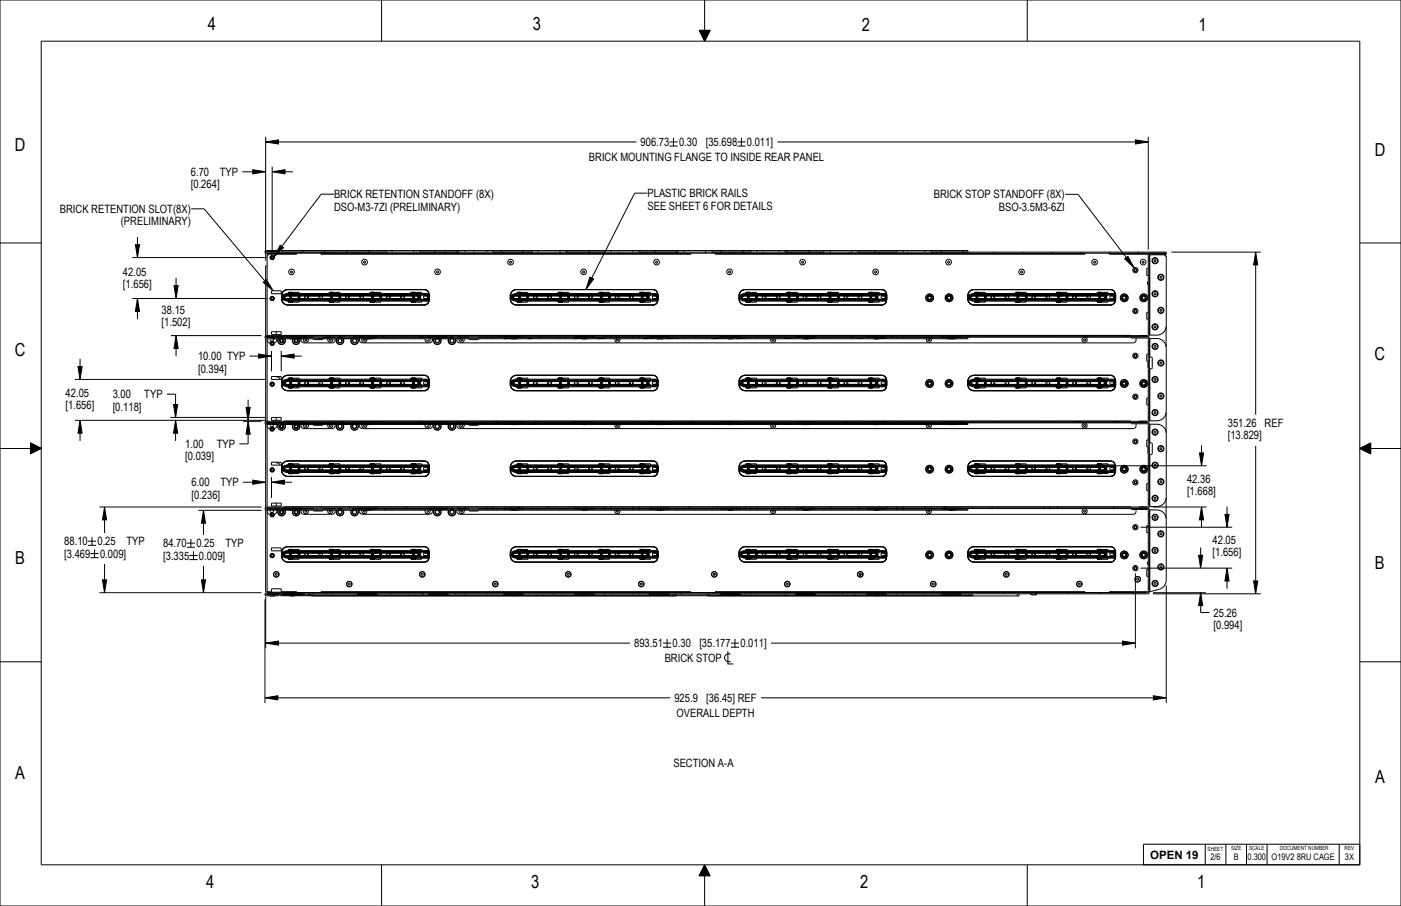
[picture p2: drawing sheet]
<svg xmlns="http://www.w3.org/2000/svg" width="432mm" height="279mm" viewBox="0 0 432 279" stroke-linecap="round" stroke-linejoin="round" font-family="sans-serif">
<defs><g id="words">
<g font-size="5.5">
<text x="64.1" y="9.4">4</text>
<text x="164.2" y="9.4">3</text>
<text x="265.6" y="9.4">2</text>
<text x="369.4" y="9.4">1</text>
<text x="4.6" y="46.7">D</text>
<text x="423.7" y="48">D</text>
<text x="4.6" y="109.8">C</text>
<text x="423.7" y="111.1">C</text>
<text x="4.6" y="174">B</text>
<text x="423.7" y="175.3">B</text>
<text x="4.7" y="240.3">A</text>
<text x="423.8" y="241.6">A</text>
<text x="63.6" y="273.9">4</text>
<text x="163.7" y="273.9">3</text>
<text x="265.1" y="273.9">2</text>
<text x="369" y="273.9">1</text>
</g>
<g font-size="3.5">
<text x="197.4" y="45">906.73</text>
<text x="209.3" y="45">0.30</text>
<text x="217.5" y="45">[35.698</text>
<text x="230.2" y="45">0.011]</text>
<text x="181.5" y="49.6">BRICK MOUNTING FLANGE TO INSIDE REAR PANEL</text>
<text x="58.8" y="54.2">6.70</text>
<text x="58.8" y="58.1">[0.264]</text>
<text x="67.7" y="54.2">TYP</text>
<text x="18.4" y="65.7">BRICK RETENTION SLOT(8X)</text>
<text x="103" y="61.2">BRICK RETENTION STANDOFF (8X)</text>
<text x="103" y="65">DSO-M3-7ZI (PRELIMINARY)</text>
<text x="199.6" y="60.8">PLASTIC BRICK RAILS</text>
<text x="199.6" y="64.7">SEE SHEET 6 FOR DETAILS</text>
<text x="287.8" y="61.2">BRICK STOP STANDOFF (8X)</text>
<text x="307.9" y="65">BSO-3.5M3-6ZI</text>
<text x="37.2" y="69.5">(PRELIMINARY)</text>
<text x="37.9" y="85.1">42.05</text>
<text x="37.9" y="88.9">[1.656]</text>
<text x="49.8" y="96.8">38.15</text>
<text x="49.8" y="100.6">[1.502]</text>
<text x="61.1" y="111.1">10.00 TYP</text>
<text x="61.1" y="114.9">[0.394]</text>
<text x="20.2" y="122.5">42.05</text>
<text x="34.7" y="122.8">3.00</text>
<text x="44.5" y="122.8">TYP</text>
<text x="20.2" y="126.3">[1.656]</text>
<text x="34.7" y="126.6">[0.118]</text>
<text x="378.4" y="131.7">351.26 REF</text>
<text x="378.4" y="135.5">[13.829]</text>
<text x="57.1" y="138.2">1.00</text>
<text x="57.1" y="142">[0.039]</text>
<text x="66.8" y="138.2">TYP</text>
<text x="59" y="150">6.00</text>
<text x="67.9" y="150">TYP</text>
<text x="365.9" y="148.8">42.36</text>
<text x="59" y="153.8">[0.236]</text>
<text x="365.9" y="152.7">[1.668]</text>
<text x="373.7" y="167.8">42.05</text>
<text x="19.8" y="168.2">88.10</text>
<text x="19.8" y="172">[3.469</text>
<text x="30" y="168.2">0.25</text>
<text x="30.8" y="172">0.009]</text>
<text x="39" y="168.2">TYP</text>
<text x="50.3" y="172.6">[3.335</text>
<text x="50.3" y="168.8">84.70</text>
<text x="60.5" y="168.8">0.25</text>
<text x="61.3" y="172.6">0.009]</text>
<text x="69.5" y="168.8">TYP</text>
<text x="373.7" y="171.6">[1.656]</text>
<text x="374" y="190.2">25.26</text>
<text x="374" y="194">[0.994]</text>
<text x="195.4" y="199.6">893.51</text>
<text x="207.3" y="199.6">0.30</text>
<text x="215.5" y="199.6">[35.177</text>
<text x="228.2" y="199.6">0.011]</text>
<text x="204.9" y="204.1">BRICK STOP</text>
<text x="207.8" y="216.5">925.9</text>
<text x="208.5" y="221">OVERALL DEPTH</text>
<text x="217.7" y="216.5">[36.45] REF</text>
<text x="207.5" y="236.7">SECTION A-A</text>
<text x="354.5" y="264.8">OPEN 19</text>
</g>
<g font-size="2.8">
<text x="373.1" y="265.2">2/6</text>
<text x="380.2" y="265.2">B</text>
<text x="384.5" y="265.2">0.300</text>
<text x="391.9" y="265.2">O19V2 8RU CAGE</text>
<text x="414.5" y="265.2">3X</text>
</g>
<g font-size="1.8">
<text x="372.2" y="262.3">SHEET</text>
<text x="379.4" y="262.3">SIZE</text>
<text x="385" y="262.3">SCALE</text>
<text x="394.4" y="262.3">DOCUMENT NUMBER</text>
<text x="414.4" y="262.3">REV</text>
</g>
</g></defs>
<g fill="#000">
<path d="M215.5 9.4h3.3l-1.6 3.3zM81.9 43.8l3.9-.7v1.3zM77.9 52.3l4 .7-4 .6zM83.9 53l4-.7v1.3zM349.9 43.1l4 .7-4 .6zM41.7 75.5h1.3l-.6 3.9zM387 77.7l.6 4h-1.2zM42.4 92l.6 4h-1.3zM53.6 88.1h1.3l-.6 3.9zM24 113h1.3l-.6 4zM54.3 103.5l.6 4h-1.3zM79.7 109.2l4 .6-4 .7z"/>
<path d="M86.7 109.8l3.9-.6v1.3zM9.4 136.6l3.3 1.7-3.3 1.6zM24.7 129.6l.6 4h-1.3zM54.1 129.6l.7 4h-1.3zM53.5 124.8h1.3l-.7 3.9zM76.5 129.9l.6 4h-1.3zM75.8 125.7h1.3l-.6 3.9zM419.1 138.3l3.3-1.7v3.3zM32.2 156.4l.7 3.9h-1.3zM62.7 157.4l.7 3.9h-1.3zM77.9 148.1l4 .6-4 .6zM83.7 148.7l3.9-.6v1.2z"/>
<path d="M370.3 156.4l.7 3.9h-1.3zM369.7 139.7h1.3l-.7 3.9zM369.4 171.2h1.3l-.6 4zM378.2 175.2l.6 4h-1.3zM377.5 158.6h1.3l-.6 4zM31.6 178.8h1.3l-.7 4zM62.1 178.8h1.3l-.7 4zM81.9 198.3l3.9-.6v1.3zM346 197.7l3.9 .6-3.9 .7zM370.1 182.8l.6 4h-1.3zM386.4 179.2h1.2l-.6 3.9zM81.7 215.2l3.9-.6v1.2z"/>
<path d="M355.5 214.6l3.9 .6-3.9 .6zM217.2 266.8l1.6 3.3h-3.3z"/>
</g>
<g fill="none" stroke="#000" stroke-width=".31">
<path d="M0 0h431.8v279.4h-431.8zM117.6 0v12.7M215.5 9.4h3.3l-1.6 3.3zM217.2 0v12.7M316.6 0v12.7M74.7 53h3.2M77.9 52.3l4 .7-4 .6zM81.9 43.8l3.9-.7v1.3zM81.9 42.2v38.2M83.9 53l4-.7v1.3zM83.9 51.4v26.4M85.8 43.8h110.4"/>
<path d="M87.9 53h2.3M206.3 43.8h2.6M206.3 45h2.6M207.6 42.5v2.5M227.2 43.8h2.6M227.2 45h2.6M228.5 42.5v2.5M239.6 43.8h110.3M349.9 43.1l4 .7-4 .6zM353.9 42.2v34.8M0 74.9h12.7M40.8 79.4h41.5"/>
<path d="M41.7 75.5h1.3l-.6 3.9zM42.4 73.1v2.4M361 77.7h27.6M387 77.7l.6 4h-1.2zM419.2 74.9h12.6M40.8 92h41.5M42.4 92l.6 4h-1.3zM42.4 96v2.4M53.6 88.1h1.3l-.6 3.9zM54.3 85.7v2.4M387 81.7v46.2M23.1 117h59"/>
<path d="M24 113h1.3l-.6 4zM24.7 110.7v2.3M52.7 103.5h27.9M54.3 103.5l.6 4h-1.3zM54.3 107.5v2.3M76.9 109.8h2.8M79.7 109.2l4 .6-4 .7zM83.7 108.2v6.3M86.7 109.8l3.9-.6v1.3zM86.7 108.2v6.3M90.6 109.8h2.4M0 138.3h12.7"/>
<path d="M9.4 136.6l3.3 1.7-3.3 1.6zM23.1 129.6h59M24.7 129.6l.6 4h-1.3zM24.7 133.6v2.4M51.4 121.6h2.7v3.2M52.5 128.7h29.6M53.5 124.8h1.3l-.7 3.9zM54.1 129.6l.7 4h-1.3zM54.1 133.6v2.4M74.9 129.9h5.7M75.8 125.7h1.3l-.6 3.9zM76.5 129.9l.6 4h-1.3z"/>
<path d="M76.5 123.3v2.4M76.5 133.9v3h-2.7M369.7 139.7h1.3l-.7 3.9zM370.3 137.3v2.4M387 137.5v41.7M419.1 138.3l3.3-1.7v3.3zM419.2 138.3h12.6M30.6 156.4h50M32.2 156.4l.7 3.9h-1.3zM61.1 157.4h19.5M62.7 157.4l.7 3.9h-1.3zM74.9 148.7h3"/>
<path d="M77.9 148.1l4 .6-4 .6zM83.7 148.7l3.9-.6v1.2zM83.7 147.1v6.5M87.6 148.7h2.4M341.6 143.6h30.3M355.3 156.4h16.6M370.3 156.4l.7 3.9h-1.3zM377.5 158.6h1.3l-.6 4zM378.2 156.2v2.4M27.1 166.9h2.5M27.1 168.2h2.5M27.9 170.7h2.5"/>
<path d="M27.9 172h2.5M28.3 165.6v2.6M29.1 169.4v2.6M31.6 178.8h1.3l-.7 4zM32.2 160.3v4.1M32.2 174v4.8M57.6 167.5h2.5M57.6 168.8h2.5M58.4 171.3h2.5M58.4 172.6h2.5M58.8 166.2v2.6M59.6 170v2.6"/>
<path d="M62.1 178.8h1.3l-.7 4zM62.7 161.3v3.7M62.7 174.6v4.2M349.9 176.8v23.1M351.5 175.2h28.3M351.5 162.6h28.3M369.4 171.2h1.3l-.6 4zM370.1 168.9v2.3M370.3 160.3v2.4M378.2 175.2l.6 4h-1.3zM378.2 179.2v2.4M386.4 179.2h1.2l-.6 3.9z"/>
<path d="M30.6 182.8h50M81.7 184.9v31.9M81.9 198.3l3.9-.6v1.3zM81.9 184.1v15.8M85.8 198.3h108.4M204.3 198.3h2.6M204.3 199.6h2.6M205.6 197.1v2.5M225.2 198.3h2.6M225.2 199.6h2.6M226.5 197.1v2.5M237.6 198.3h108.4"/>
<path d="M346 197.7l3.9 .6-3.9 .7zM355.3 183.1h33.3M355.3 182.8h16.3M359.4 180.5v36.3M370.1 182.8l.6 4h-1.3zM370.1 186.8v2.1h2.7M0 204.1h12.7M81.7 215.2l3.9-.6v1.2zM85.6 215.2h121M224.3 200.8v4h1.7M225.2 201.8a1.25 1.25 0 0 0-1.9 1 1.25 1.25 0 0 0 1.9 1.1M234.5 215.2h121"/>
<path d="M355.5 214.6l3.9 .6-3.9 .6zM419.2 204.1h12.6M117.6 266.7v12.7M217.2 266.8l1.6 3.3h-3.3zM217.2 266.7v12.7M316.6 266.7v12.7M352.4 260.3h66.8M352.4 260.3v6.4M371.5 260.3v6.4M377.8 260.3v6.4M384.2 260.3v6.4M390.5 260.3v6.4"/>
<path d="M412.7 260.3v6.4M419.1 266.7v-254h-406.4v254h406.5"/>
</g>
<!-- layer: COMPONENTS -->
<g fill="none" stroke="#000" stroke-width=".31">
<path d="M91.6 78.1l-.2 .3h-8.2l-.6 .2-.2 .4-.1 24.5M98.7 78.1l.2 .3h114l.2-.3M220.2 78.1l.2 .3h114l.2-.3M341.7 78.1l.2 .3h12M353.9 79.5h.3M354.3 78.6h4.2a.9 .9 0 0 1 .9 .9v21a2.86 2.86 0 0 1-2.8 2.8h-2.2v-24.7M358.8 78.4l.4 .4 .2 .5M82.3 82h-.4v21.6M83.7 89.7h3v.9h-3zM88.9 90.7h1.6v-.5h1.7v1h-3.3zM88.9 92.1h3.3v1.1h-1.7v-.5h-1.6zM93.9 91.2h5.5v.9h-5.5z"/>
<path d="M94.1 91.2v.9M94.8 91.2v.9M95.1 91.2v.9M98.3 91.2v.9M98.6 91.2v.9M99.3 91.2v.9M101.5 90.7h1.6v-.5h1.7v1h-3.3zM101.5 92.1h3.3v1.1h-1.7v-.5h-1.6zM106.5 91.2h5.5v.9h-5.5zM106.7 91.2v.9M107.4 91.2v.9M107.7 91.2v.9"/>
<path d="M110.9 91.2v.9M111.2 91.2v.9M111.9 91.2v.9M114.1 90.7h1.6v-.5h1.7v1h-3.3zM114.1 92.1h3.3v1.1h-1.7v-.5h-1.6zM119.1 91.2h5.5v.9h-5.5zM119.3 91.2v.9M120 91.2v.9M120.3 91.2v.9M123.5 91.2v.9M123.8 91.2v.9M124.5 91.2v.9"/>
<path d="M126.7 90.7h1.6v-.5h1.7v1h-3.3zM126.7 92.1h3.3v1.1h-1.7v-.5h-1.6zM130.6 90.8h1.8v1.8h-1.8zM159.4 90.7h1.6v-.5h1.7v1h-3.3zM159.4 92.1h3.3v1.1h-1.7v-.5h-1.6zM164.4 91.2h5.5v.9h-5.5zM164.6 91.2v.9M165.3 91.2v.9M165.6 91.2v.9M168.8 91.2v.9M169.1 91.2v.9M169.8 91.2v.9"/>
<path d="M172 90.7h1.6v-.5h1.7v1h-3.3zM172 92.1h3.3v1.1h-1.7v-.5h-1.6zM177 91.2h5.5v.9h-5.5zM177.2 91.2v.9M177.9 91.2v.9M178.2 91.2v.9M181.4 91.2v.9M181.7 91.2v.9M182.4 91.2v.9M184.6 90.7h1.6v-.5h1.7v1h-3.3zM184.6 92.1h3.3v1.1h-1.7v-.5h-1.6zM189.6 91.2h5.5v.9h-5.5z"/>
<path d="M189.8 91.2v.9M190.5 91.2v.9M190.8 91.2v.9M194 91.2v.9M194.3 91.2v.9M195 91.2v.9M197.2 90.7h1.6v-.5h1.7v1h-3.3zM197.2 92.1h3.3v1.1h-1.7v-.5h-1.6zM201.1 90.8h1.8v1.8h-1.8zM229.9 90.7h1.6v-.5h1.7v1h-3.3zM229.9 92.1h3.3v1.1h-1.7v-.5h-1.6zM234.9 91.2h5.5v.9h-5.5z"/>
<path d="M235.1 91.2v.9M235.8 91.2v.9M236.1 91.2v.9M239.3 91.2v.9M239.6 91.2v.9M240.3 91.2v.9M242.5 90.7h1.6v-.5h1.7v1h-3.3zM242.5 92.1h3.3v1.1h-1.7v-.5h-1.6zM247.5 91.2h5.5v.9h-5.5zM247.7 91.2v.9M248.4 91.2v.9M248.7 91.2v.9"/>
<path d="M251.9 91.2v.9M252.2 91.2v.9M252.9 91.2v.9M255.1 90.7h1.6v-.5h1.7v1h-3.3zM255.1 92.1h3.3v1.1h-1.7v-.5h-1.6zM260.1 91.2h5.5v.9h-5.5zM260.3 91.2v.9M261 91.2v.9M261.3 91.2v.9M264.5 91.2v.9M264.8 91.2v.9M265.5 91.2v.9"/>
<path d="M267.7 92.1h3.3v1.1h-1.7v-.5h-1.6zM267.7 90.7h1.6v-.5h1.7v1h-3.3zM271.6 90.8h1.8v1.8h-1.8zM300.4 92.1h3.3v1.1h-1.7v-.5h-1.6zM300.4 90.7h1.6v-.5h1.7v1h-3.3zM305.4 91.2h5.5v.9h-5.5zM305.6 91.2v.9M306.3 91.2v.9M306.6 91.2v.9M309.8 91.2v.9M310.1 91.2v.9M310.8 91.2v.9"/>
<path d="M313 92.1h3.3v1.1h-1.7v-.5h-1.6zM313 90.7h1.6v-.5h1.7v1h-3.3zM318 91.2h5.5v.9h-5.5zM318.2 91.2v.9M318.9 91.2v.9M319.2 91.2v.9M322.4 91.2v.9M322.7 91.2v.9M323.4 91.2v.9M325.6 92.1h3.3v1.1h-1.7v-.5h-1.6zM325.6 90.7h1.6v-.5h1.7v1h-3.3zM330.6 91.2h5.5v.9h-5.5z"/>
<path d="M330.8 91.2v.9M331.5 91.2v.9M331.8 91.2v.9M335 91.2v.9M335.3 91.2v.9M336 91.2v.9M338.2 92.1h3.3v1.1h-1.7v-.5h-1.6zM338.2 90.7h1.6v-.5h1.7v1h-3.3zM342.1 90.8h1.8v1.8h-1.8zM353.9 96.3h-.5v2.1h.5M353.9 90.9h.5M353.9 88.2h.5"/>
<path d="M353.9 86.9h-.2v.8h.2M353.9 82.8h-.5v2.1h.5M353.9 80.4h.3M81.7 103.7l.5-.2h271.5l.2-25.1 .5-.3h5v.3l-5.2 .1v24.8l-.5 .5h-271.5l-.2 .2 .2 .2 3.6-.1v.4h-3.6a.51 .51 0 0 1-.5-.8zM81.8 103.7l.5 .1M81.9 104.4v25.6M82.3 104.8v25.1M82.3 104.5v.3a.9 .9 0 0 0 .9 .9M82.3 104.1v.1M83.3 104.8l.2 .4h.5M83.5 105.7h.8M83.6 104.2l1.2 .3"/>
<path d="M83.7 102.3h3v.9h-3zM83.7 116.1h3v.9h-3zM84.2 104.5v.5l-.3 .3M85.3 104.5l-.2 .9a.61 .61 0 0 0-.7 .8l-.6 .3-.4-.3-.1-.5M86 104.2l-.1 .1M86.1 104.2a1.11 1.11 0 0 0-.2 1.5 1.11 1.11 0 0 0 1.5 .3 1.11 1.11 0 0 0 .3-1.5M86.5 104.5a.68 .68 0 0 0-.2 1 .68 .68 0 0 0 1 0 .68 .68 0 0 0-.2-1M86.6 104l-.3 .1M86.7 103.9l-.4 .1M86.8 104h.3M86.8 104.5a.6 .6 0 0 1 .5 .8 .6 .6 0 0 1-.9 .2 .6 .6 0 0 1 .2-1M86.8 103.9h.3"/>
<path d="M87.8 104.5a1.18 1.18 0 0 1-1 1.7 1.18 1.18 0 0 1-1-1.7M88.9 117.1h1.6v-.5h1.7v1.1h-3.3zM88.9 118.6h3.3v1h-1.7v-.5h-1.6zM91 104.5a.68 .68 0 0 0-.2 1 .68 .68 0 0 0 1 0 .68 .68 0 0 0-.2-1M91.3 104.5a.6 .6 0 0 0-.5 .9 .6 .6 0 0 0 1 0 .6 .6 0 0 0-.5-.9M92.2 104.5a1.11 1.11 0 0 1-.9 1.7 1.11 1.11 0 0 1-1-1.7M92.3 104.5a1.18 1.18 0 0 1-1 1.7 1.18 1.18 0 0 1-1.1-1.7M92.8 104.5a1 1 0 0 0 .9 1.2h8.7a.98 .98 0 0 0 .9-1.2M93.1 103.5l1.3 .3M93.1 104h3.4M93.9 117.7h5.5v.9h-5.5zM94.1 117.7v.9"/>
<path d="M94.8 117.7v.9M95.1 117.7v.9M96.5 103.8v.4M96.5 104.5l.3 .2h2.4l.3-.2M98.3 117.7v.9M98.6 117.7v.9M99.3 117.7v.9M101.5 117.1h1.6v-.5h1.7v1.1h-3.3zM101.5 118.6h3.3v1h-1.7v-.5h-1.6zM103.3 104h-3.8v.2M103.3 103.8v.4M103.8 104.5a1.18 1.18 0 0 0 1 1.7 1.18 1.18 0 0 0 1-1.7"/>
<path d="M103.9 104.5a1.11 1.11 0 0 0 .9 1.7 1.11 1.11 0 0 0 .9-1.7M104 104.2a1.18 1.18 0 0 1 1.5 0M104.1 104.2l.7-.2 .6 .2M104.5 104.5a.68 .68 0 0 0-.2 1 .68 .68 0 0 0 1 0 .68 .68 0 0 0-.2-1M105.2 103.5l1.2 .3M106.5 117.7h5.5v.9h-5.5zM106.7 117.7v.9M107.4 117.7v.9M107.7 117.7v.9M108.3 104.5a1.18 1.18 0 0 0 1 1.7 1.18 1.18 0 0 0 1-1.7M108.4 104.5a1.11 1.11 0 0 0 .9 1.7 1.11 1.11 0 0 0 .9-1.7M108.5 104.2a1.18 1.18 0 0 1 1.5 0"/>
<path d="M108.6 104.2l.7-.2 .6 .2M109 104.5a.68 .68 0 0 0-.2 1 .68 .68 0 0 0 1 0 .68 .68 0 0 0-.2-1M109.3 104.5a.6 .6 0 0 0-.5 .9 .6 .6 0 0 0 1 0 .6 .6 0 0 0-.5-.9M110.8 104.5a1 1 0 0 0 .9 1.2h20.7a.98 .98 0 0 0 .9-1.2M110.9 117.7v.9M111.2 117.7v.9M111.9 117.7v.9M114.1 117.1h1.6v-.5h1.7v1.1h-3.3zM114.1 118.6h3.3v1h-1.7v-.5h-1.6zM116.2 104h15.9M117.2 103.5l1.3 .3M119.1 117.7h5.5v.9h-5.5z"/>
<path d="M119.3 117.7v.9M120 117.7v.9M120.3 117.7v.9M123.5 117.7v.9M123.8 117.7v.9M124.5 117.7v.9M126.7 117.1h1.6v-.5h1.7v1.1h-3.3zM126.7 118.6h3.3v1h-1.7v-.5h-1.6zM129.3 103.5l1.3 .3M130.6 117.2h1.8v1.8h-1.8zM133.8 104.5a1.18 1.18 0 0 0 1 1.7 1.18 1.18 0 0 0 1-1.7M133.9 104.5a1.11 1.11 0 0 0 .9 1.7 1.11 1.11 0 0 0 .9-1.7"/>
<path d="M134.4 104.5a.68 .68 0 0 0-.1 1 .68 .68 0 0 0 1 0 .68 .68 0 0 0-.1-1M134.6 104.5a.6 .6 0 0 0-.3 .9 .6 .6 0 0 0 1 0 .6 .6 0 0 0-.3-.9M138.3 104.5a1.18 1.18 0 0 0 1 1.7 1.18 1.18 0 0 0 1-1.7M138.4 104.5a1.11 1.11 0 0 0 .9 1.7 1.11 1.11 0 0 0 .9-1.7M138.5 104.2a1.18 1.18 0 0 1 1.5 0M138.6 104.2l.7-.2 .6 .2M139 104.5a.68 .68 0 0 0-.2 1 .68 .68 0 0 0 1 0 .68 .68 0 0 0-.2-1M139.3 104.5a.6 .6 0 0 0-.5 .9 .6 .6 0 0 0 1 0 .6 .6 0 0 0-.5-.9M141.3 103.5h.1M141.4 103.5v.3M143.3 103.5v.3M144.5 104h-3.7v.2"/>
<path d="M144.5 103.8v.4M144.5 104.5l.3 .2h2.4l.3-.2M150 103.5v.3M151.9 103.5v.3M153.4 103.5l1.3 .3M155.2 104h-7.7v.2M159.4 117.1h1.6v-.5h1.7v1.1h-3.3zM159.4 118.6h3.3v1h-1.7v-.5h-1.6zM161.2 104h15.9M164.4 117.7h5.5v.9h-5.5zM164.6 117.7v.9M165.3 117.7v.9"/>
<path d="M165.4 103.5l1.3 .3M165.6 117.7v.9M168.8 117.7v.9M169.1 117.7v.9M169.8 117.7v.9M172 117.1h1.6v-.5h1.7v1.1h-3.3zM172 118.6h3.3v1h-1.7v-.5h-1.6zM177 117.7h5.5v.9h-5.5zM177.2 117.7v.9M177.5 103.5l1.3 .3M177.9 117.7v.9M178.2 117.7v.9"/>
<path d="M181.4 117.7v.9M181.7 117.7v.9M182.4 117.7v.9M183.1 104h17.1M184.6 117.1h1.6v-.5h1.7v1.1h-3.3zM184.6 118.6h3.3v1h-1.7v-.5h-1.6zM186.4 103.5v.3M188.3 103.5v.3M189.6 117.7h5.5v.9h-5.5zM189.8 117.7v.9M190.5 117.7v.9M190.8 117.7v.9"/>
<path d="M194 117.7v.9M194.3 117.7v.9M195 117.7v.9M195 103.5v.3M196.9 103.5v.3M197.2 117.1h1.6v-.5h1.7v1.1h-3.3zM197.2 118.6h3.3v1h-1.7v-.5h-1.6zM201.1 117.2h1.8v1.8h-1.8zM201.6 103.5l1.3 .3M206.2 104h15.9M213.6 103.5l1.3 .3M225.7 103.5l1.3 .3"/>
<path d="M228.1 104h17.1M229.9 117.1h1.6v-.5h1.7v1.1h-3.3zM229.9 118.6h3.3v1h-1.7v-.5h-1.6zM231.4 103.5v.3M233.3 103.5v.3M234.9 117.7h5.5v.9h-5.5zM235.1 117.7v.9M235.8 117.7v.9M236.1 117.7v.9M239.3 117.7v.9M239.6 117.7v.9M240 103.5v.3"/>
<path d="M240.3 117.7v.9M241.9 103.5v.3M242.5 118.6h3.3v1h-1.7v-.5h-1.6zM242.5 117.1h1.6v-.5h1.7v1.1h-3.3zM247.5 117.7h5.5v.9h-5.5zM247.7 117.7v.9M248.4 117.7v.9M248.7 117.7v.9M249.8 103.5l1.3 .3M251.2 104h15.9M251.9 117.7v.9M252.2 117.7v.9"/>
<path d="M252.9 117.7v.9M255.1 118.6h3.3v1h-1.7v-.5h-1.6zM255.1 117.1h1.6v-.5h1.7v1.1h-3.3zM260.1 117.7h5.5v.9h-5.5zM260.3 117.7v.9M261 117.7v.9M261.3 117.7v.9M261.8 103.5l1.3 .3M264.5 117.7v.9M264.8 117.7v.9M265.5 117.7v.9M267.7 118.6h3.3v1h-1.7v-.5h-1.6z"/>
<path d="M267.7 117.1h1.6v-.5h1.7v1.1h-3.3zM271.6 117.2h1.8v1.8h-1.8zM273.1 104h17.1M273.9 103.5l1.3 .3M276.4 103.5v.3M278.3 103.5v.3M285 103.5v.3M286.9 103.5v.3M286.9 103.8h.3M296.2 104h52.5M298 103.5l1.3 .3M300.4 118.6h3.3v1h-1.7v-.5h-1.6z"/>
<path d="M300.4 117.1h1.6v-.5h1.7v1.1h-3.3zM305.4 117.7h5.5v.9h-5.5zM305.6 117.7v.9M305.7 103.5v.3M306.3 117.7v.9M306.6 117.7v.9M307.6 103.5v.3M309.8 117.7v.9M310.1 117.7v.9M310.8 117.7v.9M313 118.6h3.3v1h-1.7v-.5h-1.6zM313 117.1h1.6v-.5h1.7v1.1h-3.3z"/>
<path d="M318 117.7h5.5v.9h-5.5zM318.2 117.7v.9M318.9 117.7v.9M319.2 117.7v.9M321.8 103.5v.3M322.4 117.7v.9M322.7 117.7v.9M323.4 117.7v.9M323.7 103.5v.3M325.6 118.6h3.3v1h-1.7v-.5h-1.6zM325.6 117.1h1.6v-.5h1.7v1.1h-3.3zM330.6 117.7h5.5v.9h-5.5z"/>
<path d="M330.8 117.7v.9M331.5 117.7v.9M331.8 117.7v.9M334.1 103.5l1.3 .3M335 117.7v.9M335.3 117.7v.9M336 117.7v.9M338.2 118.6h3.3v1h-1.7v-.5h-1.6zM338.2 117.1h1.6v-.5h1.7v1.1h-3.3zM342.1 117.2h1.8v1.8h-1.8zM346.2 103.5l1.3 .3M350.1 104.2a1.11 1.11 0 0 1-.9 1.5h-207.5a.98 .98 0 0 1-.9-1.2"/>
<path d="M350.1 103.9h.1M353.9 111.4v2.1M353.9 117.4h.5M353.9 114.7h.5M353.9 109.2h-.5v2.2h.5M353.9 106.5h.3M353.9 105.6h.3M353.9 102.4h.3M353.9 101.5h.3M354.2 104.4a4.6 4.6 0 0 1 4.6 1.1l.6 1.8v19.6a2.86 2.86 0 0 1-2.8 2.9h-2.2v-16.1M354.3 110.1l.7 .1 .1 .2v3l-.1 .3h-.8M354.4 104.4v5.7"/>
<path d="M359.4 100.7v6.3M81.7 130.2l.5-.3h271.5l.2-25.5-5.2-.2v-.3h5l.5 .5v25.4l-.5 .5h-271.5l-.2 .1 .2 .2h3.6v.3h-3.6a.51 .51 0 0 1-.5-.7zM81.8 130.1l.5 .2M81.9 130.8v25.7M82.3 131.3v25.1M82.3 130.9v.4a.9 .9 0 0 0 .9 .9M82.3 130.6h.1M83.3 131.2l.2 .4 .5 .1M83.5 132.2h.8M83.6 130.6l1.2 .3M83.7 128.7h3v.9h-3zM84.2 131v.4l-.3 .3"/>
<path d="M85.3 130.9l-.2 1a.61 .61 0 0 0-.7 .7l-.6 .3-.4-.2-.1-.5M86 130.6l-.1 .1M86.1 130.7a1.11 1.11 0 0 0-.2 1.5 1.11 1.11 0 0 0 1.5 .2 1.11 1.11 0 0 0 .3-1.5M86.5 130.9a.68 .68 0 0 0-.2 1 .68 .68 0 0 0 1 0 .68 .68 0 0 0-.2-1M86.6 130.4l-.3 .1M86.7 130.3l-.4 .1M86.8 130.4l.3 .1M86.8 130.9a.6 .6 0 0 1 .5 .8 .6 .6 0 0 1-.9 .2 .6 .6 0 0 1 .2-1M86.8 130.3l.3 .1M87.8 130.9a1.18 1.18 0 0 1-1 1.8 1.18 1.18 0 0 1-1-1.8M91 130.9a.68 .68 0 0 0-.2 1 .68 .68 0 0 0 1 0 .68 .68 0 0 0-.2-1M91.3 130.9a.6 .6 0 0 0-.5 .9 .6 .6 0 0 0 1 0 .6 .6 0 0 0-.5-.9"/>
<path d="M92.2 130.9a1.11 1.11 0 0 1-.9 1.7 1.11 1.11 0 0 1-1-1.7M92.3 130.9a1.18 1.18 0 0 1-1 1.8 1.18 1.18 0 0 1-1.1-1.8M92.8 130.9a1 1 0 0 0 .9 1.3h8.7a.98 .98 0 0 0 .9-1.3M93 129.9l1.3 .4M93.1 130.4h3.4M96.5 130.3v.3M96.5 130.9l.3 .3h2.4l.3-.3M103.3 130.4h-3.8v.2M103.3 130.3v.3M103.8 130.9a1.18 1.18 0 0 0 1 1.8 1.18 1.18 0 0 0 1-1.8M103.9 130.9a1.11 1.11 0 0 0 .9 1.7 1.11 1.11 0 0 0 .9-1.7M104 130.6a1.18 1.18 0 0 1 1.5 0"/>
<path d="M104.1 130.6l.7-.2 .6 .2M104.5 130.9a.68 .68 0 0 0-.2 1 .68 .68 0 0 0 1 0 .68 .68 0 0 0-.2-1M104.9 129.9l1.3 .4M108.3 130.9a1.18 1.18 0 0 0 1 1.8 1.18 1.18 0 0 0 1-1.8M108.4 130.9a1.11 1.11 0 0 0 .9 1.7 1.11 1.11 0 0 0 .9-1.7M108.5 130.6a1.18 1.18 0 0 1 1.5 0M108.6 130.6l.7-.2 .6 .2M109 130.9a.68 .68 0 0 0-.2 1 .68 .68 0 0 0 1 0 .68 .68 0 0 0-.2-1M109.3 130.9a.6 .6 0 0 0-.5 .9 .6 .6 0 0 0 1 0 .6 .6 0 0 0-.5-.9M110.8 130.9a1 1 0 0 0 .9 1.3h20.7a.98 .98 0 0 0 .9-1.3M116.2 130.4h15.9M116.9 129.9l1.3 .4"/>
<path d="M128.8 129.9l1.3 .4M133.8 130.9a1.18 1.18 0 0 0 1 1.8 1.18 1.18 0 0 0 1-1.8M133.9 130.9a1.11 1.11 0 0 0 .9 1.7 1.11 1.11 0 0 0 .9-1.7M134.4 130.9a.68 .68 0 0 0-.1 1 .68 .68 0 0 0 1 0 .68 .68 0 0 0-.1-1M134.6 130.9a.6 .6 0 0 0-.3 1 .6 .6 0 0 0 1 0 .6 .6 0 0 0-.3-1M138.3 130.9a1.18 1.18 0 0 0 1 1.8 1.18 1.18 0 0 0 1-1.8M138.4 130.9a1.11 1.11 0 0 0 .9 1.7 1.11 1.11 0 0 0 .9-1.7M138.5 130.6a1.18 1.18 0 0 1 1.5 0M138.6 130.6l.7-.2 .6 .2M139 130.9a.68 .68 0 0 0-.2 1 .68 .68 0 0 0 1 0 .68 .68 0 0 0-.2-1M139.3 130.9a.6 .6 0 0 0-.5 .9 .6 .6 0 0 0 1 0 .6 .6 0 0 0-.5-.9M140.8 129.9l.6 .2"/>
<path d="M141.4 129.9v.4M143.3 129.9v.4M144.5 130.4h-3.7v.2M144.5 130.3v.3M144.5 130.9l.3 .3h2.4l.3-.3M150 129.9v.4M151.9 129.9v.4M152.7 129.9l1.3 .4M155.2 130.4h-7.7v.2M161.2 130.4h15.9M164.7 129.9l1.2 .4M176.6 129.9l1.3 .4"/>
<path d="M183.1 130.4h17.1M186.4 129.9v.4M188.3 129.9v.4M195 129.9v.4M196.9 129.9v.4M200.5 129.9l1.3 .4M206.2 130.4h15.9M212.4 129.9l1.3 .4M224.4 129.9l1.2 .4M228.1 130.4h17.1M231.4 129.9v.4M233.3 129.9v.4"/>
<path d="M240 129.9v.4M241.9 129.9v.4M248.3 129.9l1.2 .4M251.2 130.4h15.9M260.2 129.9l1.3 .4M272.1 129.9l1.3 .4M273.1 130.4h17.1M276.4 129.9v.4M278.3 129.9v.4M285 129.9v.4M286.9 129.9v.4M296 129.9l1.3 .4"/>
<path d="M296.2 130.4h52.5M305.7 129.9v.4M307.6 129.9v.4M321.8 129.9v.4M323.7 129.9v.4M331.9 129.9l1.2 .4M343.8 129.9l1.3 .4M350.1 130.7a1.11 1.11 0 0 1-.9 1.5h-207.5a.98 .98 0 0 1-.9-1.3M350.1 130.3h.1M353.9 137.8v2.1M353.9 135.7h-.5v2.1h.5M353.9 132.9h.3"/>
<path d="M353.9 132h.3M353.9 128.6h.3M353.9 127.7h.3M353.9 122.7h-.5v2.2h.5M353.9 129.4l.3 .1M354.2 130.8a4.6 4.6 0 0 1 4.6 1.1l.6 1.8v19.6a2.86 2.86 0 0 1-2.8 2.9h-2.2v-16M354.3 136.6h.7l.1 .3v3l-.1 .2-.8 .1M354.4 130.8v5.8M359.4 127.1v6.4M81.7 156.6l.5-.2h271.5l.2-25.6-5.2-.1v-.4h5l.5 .5v25.4l-.5 .5h-271.5l-.2 .2 .2 .1h3.6v.3l-3.6 .1a.51 .51 0 0 1-.5-.8zM81.9 157.3v25.2h1.8v-.9h3v.9h4.7l.1 .2M82.3 157.7v24.8"/>
<path d="M82.3 157.4v.3a.9 .9 0 0 0 .9 .9M82.3 157h.1M83.3 157.6l.2 .5h.5M83.5 158.6h.8M83.7 142.5h3v.9h-3zM83.7 155.2h3v.9h-3zM84.2 157.4v.4l-.3 .3M85.3 157.3l-.2 1a.61 .61 0 0 0-.7 .8l-.6 .2-.4-.2-.1-.5M86 157l-.1 .2M86.1 157.1a1.11 1.11 0 0 0-.2 1.5 1.11 1.11 0 0 0 1.5 .2 1.11 1.11 0 0 0 .3-1.5M86.5 157.3a.68 .68 0 0 0-.2 1.1 .68 .68 0 0 0 1 0 .68 .68 0 0 0-.2-1.1M86.6 156.8l-.3 .1"/>
<path d="M86.7 156.8l-.4 .1M86.8 156.8l.3 .1M86.8 157.3a.6 .6 0 0 1 .5 .9 .6 .6 0 0 1-.9 .1 .6 .6 0 0 1 .2-.9M86.8 156.7l.3 .1M87.8 157.3a1.18 1.18 0 0 1-1 1.8 1.18 1.18 0 0 1-1-1.8M88.9 143.6h1.6v-.6h1.7v1.1h-3.3zM88.9 145h3.3v1h-1.7v-.5h-1.6zM90.3 156.4l-.1 .3M91 157.3a.68 .68 0 0 0-.2 1.1 .68 .68 0 0 0 1 0 .68 .68 0 0 0-.2-1.1M91.3 157.3a.6 .6 0 0 0-.5 .9 .6 .6 0 0 0 1 0 .6 .6 0 0 0-.5-.9M92.2 157.3a1.11 1.11 0 0 1-.9 1.7 1.11 1.11 0 0 1-1-1.6M92.3 157.3a1.18 1.18 0 0 1-1 1.8 1.18 1.18 0 0 1-1.1-1.7"/>
<path d="M92.8 157.3a1 1 0 0 0 .9 1.3h8.7a.98 .98 0 0 0 .9-1.3M93.1 156.8h3.4M93.9 144.1h5.5v.9h-5.5zM94.1 144.1v.9M94.8 144.1v.9M95.1 144.1v.9M96.5 156.7v.3M96.5 157.3l.3 .3h2.4l.3-.3M98.3 144.1v.9M98.6 144.1v.9M99 156.4l-.1 .3M99.3 144.1v.9"/>
<path d="M101.5 143.6h1.6v-.6h1.7v1.1h-3.3zM101.5 145h3.3v1h-1.7v-.5h-1.6zM103.3 156.8h-3.8v.2M103.3 156.7v.3M103.8 157.3a1.18 1.18 0 0 0 1 1.8 1.18 1.18 0 0 0 1-1.8M103.9 157.3a1.11 1.11 0 0 0 .9 1.7 1.11 1.11 0 0 0 .9-1.7M104 157a1.18 1.18 0 0 1 1.5 0M104.1 157l.7-.2 .6 .2M104.5 157.3a.68 .68 0 0 0-.2 1.1 .68 .68 0 0 0 1 0 .68 .68 0 0 0-.2-1.1M106.5 144.1h5.5v.9h-5.5zM106.7 144.1v.9M107.4 144.1v.9"/>
<path d="M107.7 144.1v.9M107.8 156.4l-.2 .3M108.3 157.3a1.18 1.18 0 0 0 1 1.8 1.18 1.18 0 0 0 1-1.8M108.4 157.3a1.11 1.11 0 0 0 .9 1.7 1.11 1.11 0 0 0 .9-1.7M108.5 157a1.18 1.18 0 0 1 1.5 0M108.6 157l.7-.2 .6 .2M109 157.3a.68 .68 0 0 0-.2 1.1 .68 .68 0 0 0 1 0 .68 .68 0 0 0-.2-1.1M109.3 157.3a.6 .6 0 0 0-.5 .9 .6 .6 0 0 0 1 0 .6 .6 0 0 0-.5-.9M110.8 157.3a1 1 0 0 0 .9 1.3h20.7a.98 .98 0 0 0 .9-1.3M110.9 144.1v.9M111.2 144.1v.9M111.9 144.1v.9"/>
<path d="M114.1 143.6h1.6v-.6h1.7v1.1h-3.3zM114.1 145h3.3v1h-1.7v-.5h-1.6zM116.2 156.8h15.9M116.5 156.4l-.2 .3M119.1 144.1h5.5v.9h-5.5zM119.3 144.1v.9M120 144.1v.9M120.3 144.1v.9M123.5 144.1v.9M123.8 144.1v.9M124.5 144.1v.9M125.2 156.4l-.1 .3"/>
<path d="M126.7 143.6h1.6v-.6h1.7v1.1h-3.3zM126.7 145h3.3v1h-1.7v-.5h-1.6zM130.6 143.6h1.8v1.8h-1.8zM133.8 157.3a1.18 1.18 0 0 0 1 1.8 1.18 1.18 0 0 0 1-1.7M133.9 157.3a1.11 1.11 0 0 0 .9 1.7 1.11 1.11 0 0 0 .9-1.6M134 156.4l-.2 .3M134.4 157.4a.68 .68 0 0 0-.1 1 .68 .68 0 0 0 1 0 .68 .68 0 0 0-.1-1M134.6 157.4a.6 .6 0 0 0-.3 .9 .6 .6 0 0 0 1 0 .6 .6 0 0 0-.3-.9M138.3 157.3a1.18 1.18 0 0 0 1 1.8 1.18 1.18 0 0 0 1-1.8M138.4 157.3a1.11 1.11 0 0 0 .9 1.7 1.11 1.11 0 0 0 .9-1.7M138.5 157a1.18 1.18 0 0 1 1.5 0M138.6 157l.7-.2 .6 .2"/>
<path d="M139 157.3a.68 .68 0 0 0-.2 1.1 .68 .68 0 0 0 1 0 .68 .68 0 0 0-.2-1.1M139.3 157.3a.6 .6 0 0 0-.5 .9 .6 .6 0 0 0 1 0 .6 .6 0 0 0-.5-.9M141.4 156.4v.3M143.3 156.4v.3M144.5 156.8h-3.7v.2M144.5 156.7v.3M144.5 157.3l.3 .3h2.4l.3-.3M150 156.4v.3M151.9 156.4v.3M155.2 156.8h-7.7v.2M159.4 143.6h1.6v-.6h1.7v1.1h-3.3zM159.4 145h3.3v1h-1.7v-.5h-1.6z"/>
<path d="M160.2 156.4l-.2 .3M161.2 156.8h15.9M164.4 144.1h5.5v.9h-5.5zM164.6 144.1v.9M165.3 144.1v.9M165.6 144.1v.9M168.8 144.1v.9M168.9 156.4l-.2 .3M169.1 144.1v.9M169.8 144.1v.9M172 143.6h1.6v-.6h1.7v1.1h-3.3zM172 145h3.3v1h-1.7v-.5h-1.6z"/>
<path d="M177 144.1h5.5v.9h-5.5zM177.2 144.1v.9M177.6 156.4l-.1 .3M177.9 144.1v.9M178.2 144.1v.9M181.4 144.1v.9M181.7 144.1v.9M182.4 144.1v.9M183.1 156.8h17.1M184.6 143.6h1.6v-.6h1.7v1.1h-3.3zM184.6 145h3.3v1h-1.7v-.5h-1.6zM186.3 156.4l-.1 .3"/>
<path d="M186.4 156.4v.3M188.3 156.4v.3M189.6 144.1h5.5v.9h-5.5zM189.8 144.1v.9M190.5 144.1v.9M190.8 144.1v.9M194 144.1v.9M194.3 144.1v.9M195 144.1v.9M195 156.4v.3M196.9 156.4v.3M197.2 143.6h1.6v-.6h1.7v1.1h-3.3z"/>
<path d="M197.2 145h3.3v1h-1.7v-.5h-1.6zM201.1 143.6h1.8v1.8h-1.8zM203.8 156.4l-.2 .3M206.2 156.8h15.9M212.5 156.4l-.1 .3M221.3 156.4l-.2 .3M228.1 156.8h17.1M229.9 145h3.3v1h-1.7v-.5h-1.6zM229.9 143.6h1.6v-.6h1.7v1.1h-3.3zM230 156.4l-.2 .3M231.4 156.4v.3M233.3 156.4v.3"/>
<path d="M234.9 144.1h5.5v.9h-5.5zM235.1 144.1v.9M235.8 144.1v.9M236.1 144.1v.9M239.3 144.1v.9M239.6 144.1v.9M240 156.4v.3M240.3 144.1v.9M241.9 156.4v.3M242.5 145h3.3v1h-1.7v-.5h-1.6zM242.5 143.6h1.6v-.6h1.7v1.1h-3.3zM247.4 156.4l-.1 .3"/>
<path d="M247.5 144.1h5.5v.9h-5.5zM247.7 144.1v.9M248.4 144.1v.9M248.7 144.1v.9M251.2 156.8h15.9M251.9 144.1v.9M252.2 144.1v.9M252.9 144.1v.9M255.1 145h3.3v1h-1.7v-.5h-1.6zM255.1 143.6h1.6v-.6h1.7v1.1h-3.3zM256.2 156.4l-.2 .3M260.1 144.1h5.5v.9h-5.5z"/>
<path d="M260.3 144.1v.9M261 144.1v.9M261.3 144.1v.9M264.5 144.1v.9M264.8 144.1v.9M264.9 156.4l-.2 .3M265.5 144.1v.9M267.7 145h3.3v1h-1.7v-.5h-1.6zM267.7 143.6h1.6v-.6h1.7v1.1h-3.3zM271.6 143.6h1.8v1.8h-1.8zM273.1 156.8h17.1M273.6 156.4l-.1 .3"/>
<path d="M276.4 156.4v.3M278.3 156.4v.3M285 156.4v.3M286.9 156.4v.3M291.1 156.4l-.2 .3M296.2 156.8h52.5M299.8 156.4l-.1 .3M300.4 145h3.3v1h-1.7v-.5h-1.6zM300.4 143.6h1.6v-.6h1.7v1.1h-3.3zM305.4 144.1h5.5v.9h-5.5zM305.6 144.1v.9M305.7 156.4v.3"/>
<path d="M306.3 144.1v.9M306.6 144.1v.9M307.6 156.4v.3M309.8 144.1v.9M310.1 144.1v.9M310.8 144.1v.9M313 145h3.3v1h-1.7v-.5h-1.6zM313 143.6h1.6v-.6h1.7v1.1h-3.3zM318 144.1h5.5v.9h-5.5zM318.2 144.1v.9M318.9 144.1v.9M319.2 144.1v.9"/>
<path d="M321.8 156.4v.3M322.4 144.1v.9M322.7 144.1v.9M323.4 144.1v.9M323.7 156.4v.3M325.6 145h3.3v1h-1.7v-.5h-1.6zM325.6 143.6h1.6v-.6h1.7v1.1h-3.3zM326 156.4l-.1 .3M330.6 144.1h5.5v.9h-5.5zM330.8 144.1v.9M331.5 144.1v.9M331.8 144.1v.9"/>
<path d="M334.7 156.4l-.1 .3M335 144.1v.9M335.3 144.1v.9M336 144.1v.9M338.2 145h3.3v1h-1.7v-.5h-1.6zM338.2 143.6h1.6v-.6h1.7v1.1h-3.3zM342.1 143.6h1.8v1.8h-1.8zM343.5 156.4l-.2 .3M350.1 157.1a1.11 1.11 0 0 1-.9 1.5h-207.5a.98 .98 0 0 1-.9-1.3M350.1 156.7v.1M351.6 156.8l.5 .3M352.2 156.4l-.2 .3"/>
<path d="M353.9 159.4h.3M353.9 158.5h.3M353.9 155h.3M353.9 154.1h.3M353.9 149.2h-.5v2.1h.5M353.9 143.8h.5M353.9 141.1h.5M353.9 158.4l.1 .1M354.2 157.3a4.6 4.6 0 0 1 4.6 1l.6 1.8v19.4l-.4 1-1.2 1-3.4 1v-25.2M359.4 153.6v6.3M83.7 169h3v.9h-3zM88.9 170h1.6v-.5h1.7v1h-3.3z"/>
<path d="M88.9 171.4h3.3v1.1h-1.7v-.5h-1.6zM93.9 170.5h5.5v.9h-5.5zM94.1 170.5v.9M94.8 170.5v.9M95.1 170.5v.9M98.3 170.5v.9M98.6 170.5v.9M99.3 170.5v.9M101.5 170h1.6v-.5h1.7v1h-3.3zM101.5 171.4h3.3v1.1h-1.7v-.5h-1.6zM106.5 170.5h5.5v.9h-5.5zM106.7 170.5v.9"/>
<path d="M107.4 170.5v.9M107.7 170.5v.9M110.9 170.5v.9M111.2 170.5v.9M111.9 170.5v.9M114.1 170h1.6v-.5h1.7v1h-3.3zM114.1 171.4h3.3v1.1h-1.7v-.5h-1.6zM119.1 170.5h5.5v.9h-5.5zM119.3 170.5v.9M120 170.5v.9M120.3 170.5v.9M123.5 170.5v.9"/>
<path d="M123.8 170.5v.9M124.5 170.5v.9M126.7 170h1.6v-.5h1.7v1h-3.3zM126.7 171.4h3.3v1.1h-1.7v-.5h-1.6zM130.6 170.1h1.8v1.8h-1.8zM159.4 170h1.6v-.5h1.7v1h-3.3zM159.4 171.4h3.3v1.1h-1.7v-.5h-1.6zM164.4 170.5h5.5v.9h-5.5zM164.6 170.5v.9M165.3 170.5v.9M165.6 170.5v.9M168.8 170.5v.9"/>
<path d="M169.1 170.5v.9M169.8 170.5v.9M172 170h1.6v-.5h1.7v1h-3.3zM172 171.4h3.3v1.1h-1.7v-.5h-1.6zM177 170.5h5.5v.9h-5.5zM177.2 170.5v.9M177.9 170.5v.9M178.2 170.5v.9M181.4 170.5v.9M181.7 170.5v.9M182.4 170.5v.9M184.6 171.4h3.3v1.1h-1.7v-.5h-1.6z"/>
<path d="M184.6 170h1.6v-.5h1.7v1h-3.3zM189.6 170.5h5.5v.9h-5.5zM189.8 170.5v.9M190.5 170.5v.9M190.8 170.5v.9M194 170.5v.9M194.3 170.5v.9M195 170.5v.9M197.2 171.4h3.3v1.1h-1.7v-.5h-1.6zM197.2 170h1.6v-.5h1.7v1h-3.3zM201.1 170.1h1.8v1.8h-1.8zM229.9 171.4h3.3v1.1h-1.7v-.5h-1.6z"/>
<path d="M229.9 170h1.6v-.5h1.7v1h-3.3zM234.9 170.5h5.5v.9h-5.5zM235.1 170.5v.9M235.8 170.5v.9M236.1 170.5v.9M239.3 170.5v.9M239.6 170.5v.9M240.3 170.5v.9M242.5 171.4h3.3v1.1h-1.7v-.5h-1.6zM242.5 170h1.6v-.5h1.7v1h-3.3zM247.5 170.5h5.5v.9h-5.5zM247.7 170.5v.9"/>
<path d="M248.4 170.5v.9M248.7 170.5v.9M251.9 170.5v.9M252.2 170.5v.9M252.9 170.5v.9M255.1 171.4h3.3v1.1h-1.7v-.5h-1.6zM255.1 170h1.6v-.5h1.7v1h-3.3zM260.1 170.5h5.5v.9h-5.5zM260.3 170.5v.9M261 170.5v.9M261.3 170.5v.9M264.5 170.5v.9"/>
<path d="M264.8 170.5v.9M265.5 170.5v.9M267.7 171.4h3.3v1.1h-1.7v-.5h-1.6zM267.7 170h1.6v-.5h1.7v1h-3.3zM271.6 170.1h1.8v1.8h-1.8zM300.4 171.4h3.3v1.1h-1.7v-.5h-1.6zM300.4 170h1.6v-.5h1.7v1h-3.3zM305.4 170.5h5.5v.9h-5.5zM305.6 170.5v.9M306.3 170.5v.9M306.6 170.5v.9M309.8 170.5v.9"/>
<path d="M310.1 170.5v.9M310.8 170.5v.9M313 171.4h3.3v1.1h-1.7v-.5h-1.6zM313 170h1.6v-.5h1.7v1h-3.3zM318 170.5h5.5v.9h-5.5zM318.2 170.5v.9M318.9 170.5v.9M319.2 170.5v.9M322.4 170.5v.9M322.7 170.5v.9M323.4 170.5v.9M325.6 171.4h3.3v1.1h-1.7v-.5h-1.6z"/>
<path d="M325.6 170h1.6v-.5h1.7v1h-3.3zM330.6 170.5h5.5v.9h-5.5zM330.8 170.5v.9M331.5 170.5v.9M331.8 170.5v.9M335 170.5v.9M335.3 170.5v.9M336 170.5v.9M338.2 171.4h3.3v1.1h-1.7v-.5h-1.6zM338.2 170h1.6v-.5h1.7v1h-3.3zM342.1 170.1h1.8v1.8h-1.8zM353.9 175.6h-.5v2.1h.5"/>
<path d="M353.9 173.3h-.2v.8h.2M353.9 170.2h.5M353.9 167.5h.5M353.9 162.1h-.5v2.1h.5M81.7 183l.4-.2h271.6l.2-25.5-5.2-.2v-.3h5l.5 .5v25.3l-.5 .5h-271.6l.1 .3h3.6v.3l-3.7 .1a.49 .49 0 0 1-.4-.8zM82.9 182.5v.3M82.9 182.6h8.5M90.2 182.8l.5 .3M91.1 182.6v.1M98.8 182.7l.1-.2h114l.1 .2M98.9 182.6h114M99.2 182.6v.1"/>
<path d="M100.2 182.8l.5 .3M110.1 182.8l.5 .3M120.1 182.8l.5 .3M130 182.8l.5 .3M140 182.8l.5 .3M141.4 182.8v.3M143.3 182.8v.3M150 182.8v.3M151.9 182.8v.3M159.9 182.8l.5 .3M169.8 182.8l.5 .3M179.8 182.8l.5 .3"/>
<path d="M186.4 182.8v.3M188.3 182.8v.3M195 182.8v.3M196.9 182.8v.3M199.7 182.8l.5 .3M209.7 182.8l.4 .3M219.6 182.8l.5 .3M220.3 182.7l.1-.2h114l.1 .2M220.4 182.6h114M221.5 182.6v.1M229.6 182.8l.4 .3M231.4 182.8v.3"/>
<path d="M233.3 182.8v.3M240 182.8v.3M241.9 182.8v.3M249.5 182.8l.4 .3M259.4 182.8l.5 .3M269.4 182.8l.4 .3M276.4 182.8v.3M278.3 182.8v.3M285 182.8v.3M286.9 182.8v.3M289.3 182.8l.4 .3M299.2 182.8l.5 .3"/>
<path d="M309.2 182.8l.4 .3M319.1 182.8l.5 .3M329.1 182.8l.4 .3M339 182.8l.5 .3M343.7 182.6v.1M349 182.8l.4 .3M353 182.5l-11.1 .1M353.9 182.5h-12l-.1 .2M353.9 181.4h.3M353.9 180.5h.3M354.3 182.5h.1"/>
<circle cx="83.9" cy="79.4" r=".63"/>
<circle cx="83.9" cy="92" r=".63"/>
<circle cx="89.9" cy="83.8" r=".87"/>
<circle cx="112.4" cy="80.8" r=".87"/>
<circle cx="134.9" cy="83.8" r=".87"/>
<circle cx="157.4" cy="80.8" r=".87"/>
<circle cx="179.9" cy="83.8" r=".87"/>
<circle cx="202.4" cy="80.8" r=".87"/>
<circle cx="224.9" cy="83.8" r=".87"/>
<circle cx="247.4" cy="80.8" r=".87"/>
<circle cx="269.9" cy="83.8" r=".87"/>
<circle cx="286.5" cy="91.8" r="1.23"/>
<circle cx="286.5" cy="91.8" r="1.11"/>
<circle cx="286.5" cy="91.8" r=".78"/>
<circle cx="286.5" cy="91.8" r=".71"/>
<circle cx="286.5" cy="91.8" r=".49"/>
<circle cx="286.5" cy="91.8" r=".6"/>
<circle cx="292.4" cy="80.8" r=".87"/>
<circle cx="292.5" cy="91.8" r="1.23"/>
<circle cx="292.5" cy="91.8" r="1.11"/>
<circle cx="292.5" cy="91.8" r=".78"/>
<circle cx="292.5" cy="91.8" r=".71"/>
<circle cx="292.5" cy="91.8" r=".49"/>
<circle cx="292.5" cy="91.8" r=".6"/>
<circle cx="314.9" cy="83.8" r=".87"/>
<circle cx="337.4" cy="80.8" r=".87"/>
<circle cx="346.5" cy="91.8" r="1.23"/>
<circle cx="346.5" cy="91.8" r="1.11"/>
<circle cx="346.5" cy="91.8" r=".78"/>
<circle cx="346.5" cy="91.8" r=".71"/>
<circle cx="346.5" cy="91.8" r=".49"/>
<circle cx="346.5" cy="91.8" r=".6"/>
<circle cx="349.9" cy="83.3" r=".81"/>
<circle cx="349.9" cy="83.3" r=".45"/>
<circle cx="349.9" cy="83.3" r=".37"/>
<circle cx="352.3" cy="80.8" r=".87"/>
<circle cx="352.5" cy="91.8" r="1.23"/>
<circle cx="352.5" cy="91.8" r="1.11"/>
<circle cx="352.5" cy="91.8" r=".78"/>
<circle cx="352.5" cy="91.8" r=".49"/>
<circle cx="352.5" cy="91.8" r=".71"/>
<circle cx="352.5" cy="91.8" r=".6"/>
<circle cx="356" cy="80.4" r=".95"/>
<circle cx="356" cy="90.6" r=".95"/>
<circle cx="357.8" cy="85.5" r=".95"/>
<circle cx="357.8" cy="95.7" r=".95"/>
<circle cx="83.9" cy="118.5" r=".63"/>
<circle cx="104.8" cy="105.1" r=".6"/>
<circle cx="286.5" cy="118.3" r="1.23"/>
<circle cx="286.5" cy="118.3" r="1.11"/>
<circle cx="286.5" cy="118.3" r=".78"/>
<circle cx="286.5" cy="118.3" r=".71"/>
<circle cx="286.5" cy="118.3" r=".49"/>
<circle cx="286.5" cy="118.3" r=".6"/>
<circle cx="292.5" cy="118.3" r="1.23"/>
<circle cx="292.5" cy="118.3" r="1.11"/>
<circle cx="292.5" cy="118.3" r=".78"/>
<circle cx="292.5" cy="118.3" r=".71"/>
<circle cx="292.5" cy="118.3" r=".49"/>
<circle cx="292.5" cy="118.3" r=".6"/>
<circle cx="346.5" cy="118.3" r="1.23"/>
<circle cx="346.5" cy="118.3" r="1.11"/>
<circle cx="346.5" cy="118.3" r=".78"/>
<circle cx="346.5" cy="118.3" r=".71"/>
<circle cx="346.5" cy="118.3" r=".49"/>
<circle cx="346.5" cy="118.3" r=".6"/>
<circle cx="349.9" cy="109.7" r=".81"/>
<circle cx="349.9" cy="109.7" r=".45"/>
<circle cx="349.9" cy="109.7" r=".37"/>
<circle cx="352.5" cy="118.3" r="1.23"/>
<circle cx="352.5" cy="118.3" r="1.11"/>
<circle cx="352.5" cy="118.3" r=".78"/>
<circle cx="352.5" cy="118.3" r=".49"/>
<circle cx="352.5" cy="118.3" r=".71"/>
<circle cx="352.5" cy="118.3" r=".6"/>
<circle cx="356" cy="100.8" r=".95"/>
<circle cx="356" cy="106.8" r=".95"/>
<circle cx="356" cy="117" r=".95"/>
<circle cx="357.8" cy="111.9" r=".95"/>
<circle cx="104.8" cy="131.5" r=".6"/>
<circle cx="349.9" cy="136.2" r=".81"/>
<circle cx="349.9" cy="136.2" r=".45"/>
<circle cx="349.9" cy="136.2" r=".37"/>
<circle cx="356" cy="127.2" r=".95"/>
<circle cx="356" cy="133.3" r=".95"/>
<circle cx="357.8" cy="138.4" r=".95"/>
<circle cx="357.8" cy="122.1" r=".95"/>
<circle cx="83.9" cy="144.9" r=".63"/>
<circle cx="104.8" cy="157.9" r=".6"/>
<circle cx="286.5" cy="144.7" r="1.23"/>
<circle cx="286.5" cy="144.7" r="1.11"/>
<circle cx="286.5" cy="144.7" r=".78"/>
<circle cx="286.5" cy="144.7" r=".71"/>
<circle cx="286.5" cy="144.7" r=".49"/>
<circle cx="286.5" cy="144.7" r=".6"/>
<circle cx="292.5" cy="144.7" r="1.23"/>
<circle cx="292.5" cy="144.7" r="1.11"/>
<circle cx="292.5" cy="144.7" r=".78"/>
<circle cx="292.5" cy="144.7" r=".71"/>
<circle cx="292.5" cy="144.7" r=".49"/>
<circle cx="292.5" cy="144.7" r=".6"/>
<circle cx="346.5" cy="144.7" r="1.23"/>
<circle cx="346.5" cy="144.7" r="1.11"/>
<circle cx="346.5" cy="144.7" r=".78"/>
<circle cx="346.5" cy="144.7" r=".71"/>
<circle cx="346.5" cy="144.7" r=".49"/>
<circle cx="346.5" cy="144.7" r=".6"/>
<circle cx="352.5" cy="144.7" r="1.23"/>
<circle cx="352.5" cy="144.7" r="1.11"/>
<circle cx="352.5" cy="144.7" r=".78"/>
<circle cx="352.5" cy="144.7" r=".49"/>
<circle cx="352.5" cy="144.7" r=".71"/>
<circle cx="352.5" cy="144.7" r=".6"/>
<circle cx="356" cy="153.7" r=".95"/>
<circle cx="356" cy="143.5" r=".95"/>
<circle cx="356" cy="159.5" r=".95"/>
<circle cx="357.8" cy="148.6" r=".95"/>
<circle cx="83.9" cy="171.3" r=".63"/>
<circle cx="85.1" cy="177.1" r=".87"/>
<circle cx="130.1" cy="177.1" r=".87"/>
<circle cx="175.1" cy="177.1" r=".87"/>
<circle cx="220.1" cy="177.1" r=".87"/>
<circle cx="265.1" cy="177.1" r=".87"/>
<circle cx="286.5" cy="171.1" r="1.23"/>
<circle cx="286.5" cy="171.1" r="1.11"/>
<circle cx="286.5" cy="171.1" r=".71"/>
<circle cx="286.5" cy="171.1" r=".78"/>
<circle cx="286.5" cy="171.1" r=".49"/>
<circle cx="286.5" cy="171.1" r=".6"/>
<circle cx="292.5" cy="171.1" r="1.23"/>
<circle cx="292.5" cy="171.1" r="1.11"/>
<circle cx="292.5" cy="171.1" r=".71"/>
<circle cx="292.5" cy="171.1" r=".78"/>
<circle cx="292.5" cy="171.1" r=".49"/>
<circle cx="292.5" cy="171.1" r=".6"/>
<circle cx="310.1" cy="177.1" r=".87"/>
<circle cx="346.5" cy="171.1" r="1.23"/>
<circle cx="346.5" cy="171.1" r="1.11"/>
<circle cx="346.5" cy="171.1" r=".71"/>
<circle cx="346.5" cy="171.1" r=".78"/>
<circle cx="346.5" cy="171.1" r=".49"/>
<circle cx="346.5" cy="171.1" r=".6"/>
<circle cx="349.9" cy="162.6" r=".81"/>
<circle cx="349.9" cy="162.6" r=".45"/>
<circle cx="349.9" cy="162.6" r=".37"/>
<circle cx="350.6" cy="178.6" r=".87"/>
<circle cx="352.5" cy="171.1" r="1.23"/>
<circle cx="352.5" cy="171.1" r="1.11"/>
<circle cx="352.5" cy="171.1" r=".78"/>
<circle cx="352.5" cy="171.1" r=".49"/>
<circle cx="352.5" cy="171.1" r=".71"/>
<circle cx="352.5" cy="171.1" r=".6"/>
<circle cx="356" cy="179.9" r=".95"/>
<circle cx="356" cy="169.7" r=".95"/>
<circle cx="357.8" cy="174.8" r=".95"/>
<circle cx="357.8" cy="164.6" r=".95"/>
<circle cx="107.6" cy="180.1" r=".87"/>
<circle cx="152.6" cy="180.1" r=".87"/>
<circle cx="197.6" cy="180.1" r=".87"/>
<circle cx="242.6" cy="180.1" r=".87"/>
<circle cx="287.6" cy="180.1" r=".87"/>
<circle cx="332.6" cy="180.1" r=".87"/>
</g>
<!-- layer: PVZ_LAYER -->
<path d="M86.3 75.6l1.1 .8-2.9 2.8zM81.1 87.1l1-.9 2.1 3.5zM181.8 85.5l1.1 .5-2.3 3.3zM346.6 79.8l1-.7 1.9 3.5z" fill="#000"/>
<path d="M103 59.9h-4l-12.1 16.1M199.6 59.6h-4l-13.2 26.1M328.3 59.9h3.9l14.9 19.5M58.9 64.4h4l18.7 22.2M86.3 75.6l1.1 .8-2.9 2.8zM346.6 79.8l1-.7 1.9 3.5zM81.1 87.1l1-.9 2.1 3.5zM181.8 85.5l1.1 .5-2.3 3.3z" fill="none" stroke="#000" stroke-width=".31"/>
<!-- layer: SHELL -->
<g fill="none" stroke="#000" stroke-width=".31">
<path d="M83.9 79.1l-.4 .4M84.2 79.5l-.2 .3M350.3 103.8v.1M351.3 103.8v.1M350.3 130.3h.1M351.3 130.3h.1M350.3 156.7v.1M351.3 156.7v.1"/>
<circle cx="89.9" cy="83.9" r=".3"/>
<circle cx="112.4" cy="80.9" r=".3"/>
<circle cx="134.9" cy="83.9" r=".3"/>
<circle cx="157.4" cy="80.9" r=".3"/>
<circle cx="179.9" cy="83.9" r=".3"/>
<circle cx="202.4" cy="80.9" r=".3"/>
<circle cx="224.9" cy="83.9" r=".3"/>
<circle cx="247.4" cy="80.9" r=".3"/>
<circle cx="269.9" cy="83.9" r=".3"/>
<circle cx="292.4" cy="80.9" r=".3"/>
<circle cx="314.9" cy="83.9" r=".3"/>
<circle cx="337.4" cy="80.9" r=".3"/>
<circle cx="352.3" cy="80.9" r=".3"/>
<circle cx="356" cy="80.4" r=".8"/>
<circle cx="356" cy="90.6" r=".8"/>
<circle cx="356" cy="80.4" r=".3"/>
<circle cx="356" cy="90.6" r=".3"/>
<circle cx="357.8" cy="95.7" r=".8"/>
<circle cx="357.8" cy="85.5" r=".8"/>
<circle cx="357.8" cy="85.5" r=".3"/>
<circle cx="357.8" cy="95.7" r=".3"/>
<circle cx="356" cy="106.8" r=".8"/>
<circle cx="356" cy="100.8" r=".8"/>
<circle cx="356" cy="117" r=".8"/>
<circle cx="356" cy="100.8" r=".3"/>
<circle cx="356" cy="117" r=".3"/>
<circle cx="356" cy="106.8" r=".3"/>
<circle cx="357.8" cy="111.9" r=".8"/>
<circle cx="357.8" cy="111.9" r=".3"/>
<circle cx="356" cy="127.2" r=".8"/>
<circle cx="356" cy="133.3" r=".8"/>
<circle cx="356" cy="127.2" r=".3"/>
<circle cx="356" cy="133.3" r=".3"/>
<circle cx="357.8" cy="138.4" r=".8"/>
<circle cx="357.8" cy="122.1" r=".8"/>
<circle cx="357.8" cy="122.1" r=".3"/>
<circle cx="357.8" cy="138.4" r=".3"/>
<circle cx="356" cy="159.5" r=".8"/>
<circle cx="356" cy="143.5" r=".8"/>
<circle cx="356" cy="153.7" r=".8"/>
<circle cx="356" cy="143.5" r=".3"/>
<circle cx="356" cy="153.7" r=".3"/>
<circle cx="356" cy="159.5" r=".3"/>
<circle cx="357.8" cy="148.6" r=".8"/>
<circle cx="357.8" cy="148.6" r=".3"/>
<circle cx="85.1" cy="177.1" r=".8"/>
<circle cx="85.1" cy="177.1" r=".3"/>
<circle cx="130.1" cy="177.1" r=".8"/>
<circle cx="130.1" cy="177.1" r=".3"/>
<circle cx="175.1" cy="177.1" r=".8"/>
<circle cx="175.1" cy="177.1" r=".3"/>
<circle cx="220.1" cy="177.1" r=".8"/>
<circle cx="220.1" cy="177.1" r=".3"/>
<circle cx="265.1" cy="177.1" r=".8"/>
<circle cx="265.1" cy="177.1" r=".3"/>
<circle cx="310.1" cy="177.1" r=".8"/>
<circle cx="310.1" cy="177.1" r=".3"/>
<circle cx="350.6" cy="178.6" r=".8"/>
<circle cx="350.6" cy="178.6" r=".3"/>
<circle cx="356" cy="179.9" r=".8"/>
<circle cx="356" cy="169.7" r=".8"/>
<circle cx="356" cy="179.9" r=".3"/>
<circle cx="356" cy="169.7" r=".3"/>
<circle cx="357.8" cy="164.6" r=".8"/>
<circle cx="357.8" cy="174.8" r=".8"/>
<circle cx="357.8" cy="174.8" r=".3"/>
<circle cx="357.8" cy="164.6" r=".3"/>
<circle cx="107.6" cy="180.1" r=".8"/>
<circle cx="107.6" cy="180.1" r=".3"/>
<circle cx="152.6" cy="180.1" r=".8"/>
<circle cx="152.6" cy="180.1" r=".3"/>
<circle cx="197.6" cy="180.1" r=".8"/>
<circle cx="197.6" cy="180.1" r=".3"/>
<circle cx="242.6" cy="180.1" r=".8"/>
<circle cx="242.6" cy="180.1" r=".3"/>
<circle cx="287.6" cy="180.1" r=".8"/>
<circle cx="287.6" cy="180.1" r=".3"/>
<circle cx="332.6" cy="180.1" r=".8"/>
<circle cx="332.6" cy="180.1" r=".3"/>
</g>
<!-- layer: SHELL_1 -->
<g fill="none" stroke="#000" stroke-width=".31">
<path d="M89.3 104.5h1.6M93.8 104.2l.5-.2 .5 .2M95 104.5a.8 .8 0 0 1-.7 1.1 .8 .8 0 0 1-.7-1.1M101.3 104.2l.5-.2 .5 .2M102.5 104.5a.8 .8 0 0 1-.7 1.1 .8 .8 0 0 1-.7-1.1M111.6 104.5a.8 .8 0 0 0 .7 1.1 .8 .8 0 0 0 .7-1.1M112.4 104.5h1.6M132.1 104.7l-.2 .4-.4-.2M132.1 104.1l-.8 .1M132.5 104.5a.8 .8 0 0 1-.7 1.1 .8 .8 0 0 1-.7-1.1M134.3 104.5h1.6M141.8 104.2l.5-.2 .5 .2"/>
<path d="M143 104.5a.8 .8 0 0 1-.7 1.1 .8 .8 0 0 1-.7-1.1M157.4 104.5h1.6M179.3 104.5h1.6M189.8 104.2l.5-.2 .5 .2M191 104.5a.8 .8 0 0 1-.7 1.1 .8 .8 0 0 1-.7-1.1M202.4 104.5h1.6M224.3 104.5h1.6M237.8 104.2l.5-.2 .5 .2M239 104.5a.8 .8 0 0 1-.7 1.1 .8 .8 0 0 1-.7-1.1M247.4 104.5h1.6M269.3 104.5h1.6M285.8 104.2l.5-.2 .5 .2"/>
<path d="M287 104.5a.8 .8 0 0 1-.7 1.1 .8 .8 0 0 1-.7-1.1M292.4 104.5h1.6M89.3 130.9h1.6M93.8 130.6l.5-.2 .5 .2M95 130.9a.8 .8 0 0 1-.7 1.1 .8 .8 0 0 1-.7-1.1M101.3 130.6l.5-.2 .5 .2M102.5 130.9a.79 .79 0 0 1-.7 1.1 .79 .79 0 0 1-.7-1.1M111.6 130.9a.8 .8 0 0 0 .7 1.1 .8 .8 0 0 0 .7-1.1M112.4 130.9h1.6M132.1 131.1l-.2 .4-.4-.2M132.1 130.5l-.8 .1M132.5 130.9a.8 .8 0 0 1-.7 1.1 .8 .8 0 0 1-.7-1.1"/>
<path d="M134.3 130.9h1.6M141.8 130.6l.5-.2 .5 .2M143 130.9a.8 .8 0 0 1-.7 1.1 .8 .8 0 0 1-.7-1.1M157.4 130.9h1.6M179.3 130.9h1.6M189.8 130.6l.5-.2 .5 .2M191 130.9a.8 .8 0 0 1-.7 1.1 .8 .8 0 0 1-.7-1.1M202.4 130.9h1.6M224.3 130.9h1.6M237.8 130.6l.5-.2 .5 .2M239 130.9a.8 .8 0 0 1-.7 1.1 .8 .8 0 0 1-.7-1.1M247.4 130.9h1.6"/>
<path d="M269.3 130.9h1.6M285.8 130.6l.5-.2 .5 .2M287 130.9a.8 .8 0 0 1-.7 1.1 .8 .8 0 0 1-.7-1.1M292.4 130.9h1.6M89.3 157.4h1.6M93.8 157l.5-.2 .5 .2M95 157.3a.8 .8 0 0 1-.7 1.1 .8 .8 0 0 1-.7-1.1M101.3 157l.5-.2 .5 .2M102.5 157.3a.79 .79 0 0 1-.7 1.1 .79 .79 0 0 1-.7-1.1M111.6 157.3a.8 .8 0 0 0 .7 1.1 .8 .8 0 0 0 .7-1M112.4 157.4h1.6M132.1 157.6l-.2 .3-.4-.2"/>
<path d="M132.1 156.9l-.8 .1M132.5 157.3a.8 .8 0 0 1-.7 1.1 .8 .8 0 0 1-.7-1.1M134.3 157.4h1.6M141.8 157l.5-.2 .5 .2M143 157.3a.8 .8 0 0 1-.7 1.1 .8 .8 0 0 1-.7-1.1M157.4 157.4h1.6M179.3 157.4h1.6M189.8 157l.5-.2 .5 .2M191 157.3a.8 .8 0 0 1-.7 1.1 .8 .8 0 0 1-.7-1.1M202.4 157.4h1.6M224.3 157.4h1.6M237.8 157l.5-.2 .5 .2"/>
<path d="M239 157.3a.8 .8 0 0 1-.7 1.1 .8 .8 0 0 1-.7-1.1M247.4 157.4h1.6M269.3 157.4h1.6M285.8 157l.5-.2 .5 .2M287 157.3a.8 .8 0 0 1-.7 1.1 .8 .8 0 0 1-.7-1.1M292.4 157.4h1.6M83.2 183.8h.1M83.2 183.8h1.5M84.7 183.7v.1M89.3 183.7h1.6M112.4 183.7h1.6M134.3 183.7h1.6"/>
<path d="M157.4 183.7h1.6M179.3 183.7h1.6M202.4 183.7h1.6M224.3 183.7h1.6M247.4 183.7h1.6M269.3 183.7h1.6M292.4 183.7h1.6"/>
<circle cx="94.3" cy="104.8" r=".3"/>
<circle cx="101.8" cy="104.8" r=".3"/>
<circle cx="112.3" cy="104.8" r=".3"/>
<circle cx="142.3" cy="104.8" r=".3"/>
<circle cx="190.3" cy="104.8" r=".3"/>
<circle cx="238.3" cy="104.8" r=".3"/>
<circle cx="286.3" cy="104.8" r=".3"/>
<circle cx="334.3" cy="104.8" r=".8"/>
<circle cx="334.3" cy="104.8" r=".3"/>
<circle cx="94.3" cy="131.2" r=".3"/>
<circle cx="101.8" cy="131.2" r=".3"/>
<circle cx="112.3" cy="131.2" r=".3"/>
<circle cx="142.3" cy="131.2" r=".3"/>
<circle cx="190.3" cy="131.2" r=".3"/>
<circle cx="238.3" cy="131.2" r=".3"/>
<circle cx="286.3" cy="131.2" r=".3"/>
<circle cx="334.3" cy="131.2" r=".8"/>
<circle cx="334.3" cy="131.2" r=".3"/>
<circle cx="94.3" cy="157.6" r=".3"/>
<circle cx="101.8" cy="157.6" r=".3"/>
<circle cx="112.3" cy="157.6" r=".3"/>
<circle cx="142.3" cy="157.6" r=".3"/>
<circle cx="190.3" cy="157.6" r=".3"/>
<circle cx="238.3" cy="157.6" r=".3"/>
<circle cx="286.3" cy="157.6" r=".3"/>
<circle cx="334.3" cy="157.6" r=".8"/>
<circle cx="334.3" cy="157.6" r=".3"/>
</g>
<!-- layer: SHELL_17 -->
<g fill="none" stroke="#000" stroke-width=".31">
<path d="M114 104.5h.5M159 104.5h.5M204 104.5h.5M249 104.5h.5M294 104.5h.5M114 130.9h.5M159 130.9h.5M204 130.9h.5M249 130.9h.5M294 130.9h.5M114 157.4h.5M159 157.4h.5"/>
<path d="M204 157.4h.5M249 157.4h.5M294 157.4h.5"/>
</g>
<!-- layer: SHELL_2 -->
<g fill="none" stroke="#000" stroke-width=".31">
<path d="M86.8 92.1l.5 1.4 1.4 .6M86.8 91.2v.9M86.8 91.2h.1M86.8 92.1h.1M86.8 91.9l.5 .6M86.8 91.4v.2h.7M86.8 91.4v.5M86.8 91.2v.2M86.8 91.9v.2M86.8 92.1a1.89 1.89 0 0 0 1.9 1.9M87.1 91.6v.1M87.1 91.6h.1"/>
<path d="M87.1 91.7l.3 .6M87.1 91.7l.3 .5M87.1 91.7h.1M87.2 91.7l.1 .3 .8 .3M87.2 91.6v.1M87.2 91.7l.2 .3 .7 .3M87.3 90.9l.3 .7M87.3 92.5l.7 .2M87.3 90.9l-.5 .5M87.4 91.1l-.3 .5M87.4 92.3l.7 .2M87.4 92.2v.1"/>
<path d="M87.5 91.7l.1 .2M87.5 91.6v.1M87.5 91.6h.1M87.5 91.7h.1M87.5 91.3l-.3 .3M87.5 91.7l.1 .1M87.5 91.7h-.7v.2M87.6 91.5l-.1 .1M87.6 91.9l.6 .2M87.6 91.9h.1M87.6 91.6h-.1M87.6 91.8l-.3 .7"/>
<path d="M87.6 91.8l.7 .3M88 92.7l.6 .2M88 90.6l.3 .7M88 90.6l-.7 .3M88.1 92.5l.5 .1M88.1 90.9h.1M88.1 92.5h.1M88.1 90.9l-.7 .2M88.1 92.3l.8 .1M88.2 92.1l.4 .1M88.2 91.2v.1M88.2 92.1h.1"/>
<path d="M88.2 91.3l-.6 .2M88.3 92.1h.3M88.3 92.1l-.3 .6M88.3 91.3l-.7 .3M88.6 91.2h-.4M88.6 91.2h.1M88.6 92.2h.5M88.6 91.2h3.3M88.6 90.5l-.6 .1M88.6 90.8l-.5 .1M88.6 90.5v.7M88.6 90.8h.1"/>
<path d="M88.6 92.6h.2M88.6 90.8h40.2M88.6 92.2h.1M88.6 92.2l.3 .2M88.6 91.2l-.3 .1M88.6 92.1v.8M88.6 92.2h3.3M88.6 92.1h.8M88.6 91.2h.8M88.6 92.6h.1M88.6 92.6h39.9M88.7 89.3h.1"/>
<path d="M88.7 89.3l-1.4 .5-.5 1.4M88.7 94.1h42M88.7 89.3h42M88.7 89.3l-1.4 .6-.5 1.3M88.7 94v.1M88.7 94.1h.1M88.7 94h42M88.7 89.3a1.89 1.89 0 0 0-1.9 1.9M88.8 92.6h.1M88.8 92.6v.3M88.8 90.5l.1 .3M88.8 92.9l.4 .3"/>
<path d="M88.8 90.5h.1M88.8 92.9h.1M88.9 92.6v.3M88.9 92.6h.1M88.9 90.5v.3M88.9 92.9l.1 .2M88.9 90.5h.1M88.9 90.9l-.3 .3M88.9 92.4v.5M88.9 90.9v.1M88.9 92.4h.1M88.9 91l-.3 .2"/>
<path d="M88.9 91l.2 .2M88.9 92.3v.1M88.9 90.8h.1M88.9 90.7h.1M88.9 92.8l.3 .3M88.9 92.4v.1M88.9 91h.1M88.9 92.8v.1M89 90.3l-.1 .2M89 93.1l.2 .1M89 90.3l-.1 .6M89.1 91.2h-.5"/>
<path d="M89.1 92.2l-.2 .2M89.1 92.2h.1M89.1 92.2l.1 1M89.1 91.2h.1M89.1 92.8h.1M89.1 92.8l-.5 .1M89.2 92.9h.1M89.2 90.1l-.4 .4M89.2 90.2l-.2 .1M89.2 90.1l-.1 1.1M89.2 90.2h.1M89.2 93.2h.9"/>
<path d="M89.2 90.1h.9M89.2 92.6v.5M89.2 92.6h.1M89.2 90.8h.1M89.2 93.1h.1M89.2 90.2l-.3 .3M89.2 90.2l1.1 .1M89.2 90.2v.6M89.2 90.5h-.6M89.2 90.2v.3M89.2 92.9v.2M89.2 93.1v.1"/>
<path d="M89.2 92.9h.8M89.2 90.5h.8M89.4 91.2h.1M89.4 91.2v1M89.4 92.2h.1M89.4 91.2l.1 1M89.4 92.1v.1M89.4 92.1h.1M89.4 91.2h.4M89.4 91.2v.9M89.8 92.1v.1M89.8 92.1h-.1"/>
<path d="M89.8 91.2v.9M89.8 91.2h.1M89.8 92.1l.1 .1M89.8 92.1h.1M89.8 92.1h2.2M89.8 91.2h2.2M89.8 91.2l-.1 1M89.8 92.2h-.1M89.9 91.2h-.1M89.9 91.2v1M89.9 92.2h-.1M90 90.2l.2 .1"/>
<path d="M90 90.5h.1M90 90.2v.3M90 92.9v.2M90 93.1l.1 .1M90.1 90.1l.3 .4M90.1 90.2l.3 .3M90.1 90.1v.1M90.1 93.2h.1M90.1 90.2h-.1M90.1 92.9h-.1M90.1 92.9h.1M90.1 90.5v.7"/>
<path d="M90.1 92.8h11.6M90.1 90.5h11.6M90.1 92.2l.2 .2M90.1 92.2v.6M90.1 91.2h.1M90.1 91.2h.5M90.1 92.2h.1M90.2 90.3l.1 .2M90.3 90.3v.2M90.3 90.9v.1M90.3 90.9l-1.4 .1M90.3 92.8l-.3 .3"/>
<path d="M90.3 92.8l.1 .1M90.3 91l-.2 .2M90.3 92.4v.4M90.3 91h.1M90.3 92.3v.1M90.3 90.5v.4M90.3 90.8h.1M90.3 92.6h.1M90.3 92.6h-1.4M90.3 92.4h.1M90.3 91l.3 .2M90.3 92.9l-.3 .3"/>
<path d="M90.3 92.4l.1 .5M90.3 92.4l-.1-.2 .1 .2M90.3 90.9l.3 .3M90.3 92.4h11.2M90.4 92.9l-.3 .3M90.4 90.5l-.1 .4M90.4 90.5h-.1M90.4 90.5h.1M90.4 92.6v.3M90.4 92.6h-.1M90.4 92.6h.1M90.4 92.6h11"/>
<path d="M90.6 92.2h.1M90.6 92.2l-.3 .2M90.6 92.2h-.5M91.9 91.2v1M91.9 92.2h.1M91.9 91.2h.1M91.9 91.1l.1 .1M91.9 92.2l.2 .1M92 92.1l-.1 .1M92 92.1h.1M92 91.2h.1M92 92.2l.1 .1"/>
<path d="M92 92.2h-.1M92 91.2v1M92.1 91.1l-.1 .1M92.1 91l-.2 .1M92.1 91v1.3M92.1 92.3h.2M92.1 91h.2M92.3 91.1v.1M92.3 91l.1 .1M92.3 91v1.3M92.3 92.2v.1M92.3 92.2h.1"/>
<path d="M92.3 91.2h.1M92.3 92.1l.1 .1M92.3 92.1h.1M92.3 92.1h9.7M92.3 91.2h9.7M92.4 91.1l-.1 .1M92.4 91.1h.1M92.4 92.2l-.1 .1M92.4 91.2h-.1M92.4 92.2h.1M92.4 91.2h.1M92.4 91.2h12.1"/>
<path d="M92.4 92.2h12.1M92.4 91.2v1M101.2 92.2h.1M101.2 92.2l.3 .2M101.2 92.2h.5M101.4 92.6h.1M101.4 92.6v.3M101.4 90.5l.1 .3M101.4 92.9l.4 .3M101.4 92.9h.1M101.4 90.5h.1M101.5 92.6v.3"/>
<path d="M101.5 92.6h.1M101.5 90.5v.3M101.5 92.9l.1 .2M101.5 90.5v.4M101.5 90.5h.1M101.5 90.9l-.3 .3M101.5 92.4v.5M101.5 90.9v.1M101.5 92.4h.1M101.5 91l-.3 .2M101.5 91l.2 .2M101.5 90.8h.1"/>
<path d="M101.5 90.7h.1M101.5 92.8l.3 .3M101.5 92.4v.4M101.5 91h.1M101.5 92.8v.1M101.5 90.9h1.4M101.6 90.3l-.1 .2M101.6 93.1l.2 .1M101.7 91.2h-.5M101.7 92.2l-.2 .2M101.7 92.2h.1M101.7 92.2v.6"/>
<path d="M101.7 91.2h.1M101.7 90.5v.7M101.7 92.8l.1 .1M101.8 90.1l-.4 .4M101.8 90.2l-.2 .1M101.8 90.1v.6M101.8 90.2h.1M101.8 93.2h.9M101.8 90.1h.9M101.8 92.6v.5M101.8 92.6h.1M101.8 90.8h.1"/>
<path d="M101.8 93.1h.1M101.8 90.2l-.3 .3M101.8 92.6v.6M101.8 90.2h.8M101.8 90.2v.6M101.8 90.5h-.1M101.8 90.2v.3M101.8 92.9v.2M101.8 93.1v.1M101.8 92.9h.8M101.8 90.5h.8M102 91.2h.1"/>
<path d="M102 91.2v1M102 92.2h.1M102 91.2l.1 1M102 92.1v.1M102 92.1h.1M102 91.2h.4M102 91.2v.9M102.4 92.1v.1M102.4 92.1h-.1M102.4 91.2v.9M102.4 91.2h.1M102.4 92.1l.1 .1"/>
<path d="M102.4 92.1h.1M102.4 92.1h2.2M102.4 91.2h2.2M102.4 91.2l-.1 1M102.4 92.2h-.1M102.5 91.2h-.1M102.5 91.2v1M102.5 92.2h-.1M102.6 90.2l.2 .1M102.6 92.9l.1 .3M102.6 93.1l.1 .1M102.7 90.5h.1"/>
<path d="M102.6 90.2l.3 .1M102.7 90.1l.3 .4M102.7 90.2l.2 .1M102.7 90.1l-.1 .4M102.7 90.2h-.1M102.7 90.5v.7M102.7 92.8l-.1 .1M102.7 92.8h11.6M102.7 92.2l.2 .2M102.7 92.2v.6M102.7 91.2h.1M102.7 91.2h.5"/>
<path d="M102.7 92.2h.1M102.8 90.3l.1 .2M102.8 92.2l.1 .2M102.8 90.3l.2 .5M102.9 93.1l-.3 .1M102.9 90.3v.2M102.9 90.3l.1 .2M102.9 93.1l-.2 .1M102.9 92.2v.1M102.9 90.9v.1M102.9 92.8l-.3 .3M102.9 90.5v.4"/>
<path d="M102.9 92.8l.1 .1M102.9 92.3v.1M102.9 91l-.2 .2M102.9 92.4v.4M102.9 91h.1M102.9 90.8h.1M102.9 92.6h.1M102.9 92.6h-1.4M102.9 92.3h.1M102.9 92.4h.1M102.9 91l.3 .2M102.9 92.9v.2"/>
<path d="M102.9 92.4l.1 .5M102.9 90.9l.3 .3M102.9 92.4h11.2M103 92.9l-.1 .2M103 90.5l-.1 .4M103 90.5h-.1M103 90.5h.1M103 92.6v.3M103 92.6h-.1M103 90.5v.3M103 92.9l-.3 .3M103 92.9h.1"/>
<path d="M103 92.6h.1M103 92.6h11M103.2 92.2l-.3 .2M103.2 92.2h-.5M104.5 91.2h.1M104.5 91.2v1M104.5 92.2h.1M104.5 91.1l.1 .1M104.5 92.2l.2 .1M104.6 92.1l-.1 .1M104.6 91.2v.9M104.6 92.1h.1"/>
<path d="M104.6 92.1v.1M104.6 91.2h.1M104.6 92.2l.1 .1M104.6 92.2h-.1M104.7 91.1l-.1 .1M104.7 91l-.2 .1M104.7 91v1.3M104.7 92.3h.2M104.7 91h.2M104.9 91.1v.1M104.9 91l.1 .1M104.9 91v1.3"/>
<path d="M104.9 92.2v.1M104.9 92.2h.1M104.9 91.2v1M104.9 91.2h.1M104.9 92.1l.1 .1M104.9 92.1h.1M104.9 92.1h9.7M104.9 91.2h9.7M105 91.1l-.1 .1M105 91.1h.1M105 92.2l-.1 .1M105 92.2h.1"/>
<path d="M105 91.2h.1M105 91.2h12.1M105 92.2h12.1M105 91.2h-.1M105 91.2v1M113.8 92.2l.3 .2M113.8 92.2h.5M114 92.6h.1M114 92.6v.3M114 90.5l.1 .3M114 92.9l.4 .3M114 90.5h.1"/>
<path d="M114 92.9h.1M114.1 92.6v.3M114.1 92.6h.1M114.1 90.5v.3M114.1 92.9l.1 .2M114.1 90.5h.1M114.1 90.9l-.3 .3M114.1 92.4v.5M114.1 90.9v.1M114.1 92.4h.1M114.1 91l-.3 .2M114.1 91l.2 .2"/>
<path d="M114.1 90.8h.1M114.1 92.8l.3 .3M114.1 90.7h.1M114.1 92.4v.1M114.1 91h.1M114.1 92.8v.1M114.2 90.3l-.1 .2M114.2 93.1l.2 .1M114.2 90.3l-.1 .6M114.3 91.2h-.5M114.3 92.2l-.2 .2M114.3 92.2h.1"/>
<path d="M114.3 92.2l.1 1M114.3 91.2h.1M114.3 92.8h.1M114.4 92.9h.1M114.4 90.1l-.4 .4M114.4 90.2l-.2 .1M114.4 90.1l-.1 1.1M114.4 90.2h.1M114.4 93.2h.9M114.4 90.1h.9M114.4 92.6v.5M114.4 92.6h.1"/>
<path d="M114.4 90.8h.1M114.4 93.1h.1M114.4 90.2l1.1 .1M114.4 90.2v.6M114.4 90.2l-.3 .3M114.4 90.5h-11.7M114.4 90.2v.3M114.4 92.9v.2M114.4 93.1v.1M114.4 92.9h.8M114.4 90.5h.8M114.6 91.2h.1"/>
<path d="M114.6 91.2v1M114.6 92.2h.1M114.6 91.2l.1 1M114.6 92.1v.1M114.6 92.1h.1M114.6 91.2h.4M114.6 91.2v.9M115 92.1v.1M115 92.1h-.1M115 91.2v.9M115 91.2h.1M115 92.1l.1 .1"/>
<path d="M115 92.1h.1M115 92.1h2.2M115 91.2h2.2M115 91.2l-.1 1M115 92.2h-.1M115.1 91.2h-.1M115.1 91.2v1M115.1 92.2h-.1M115.2 90.2l.3 .3M115.2 90.5h.1M115.2 90.2v.3M115.2 92.9v.2"/>
<path d="M115.2 93.1l.1 .1M115.2 90.2l.2 .1M115.3 90.1l.3 .4M115.3 90.2l.3 .3M115.3 90.1v.1M115.3 93.2h.1M115.3 90.2h-.1M115.3 92.9h-.1M115.3 92.9h.1M115.3 90.5v.7M115.3 92.8h11.6M115.3 90.5h11.6"/>
<path d="M115.3 92.2l.2 .2M115.3 92.2v.6M115.3 91.2h.1M115.3 91.2h.5M115.3 92.2h.1M115.3 91.2h.3M115.4 90.3l.1 .2M115.4 92.2l.1 .2zM115.5 90.3v.2M115.5 90.9v.1M115.5 92.8l-.3 .3M115.5 90.9l-1.4 .1"/>
<path d="M115.5 92.8l.1 .1M115.5 92.4v.4M115.5 91l-.2 .2M115.5 91h.1M115.5 90.5v.4M115.5 90.8h.1M115.5 92.6h.1M115.5 92.6h-1.4M115.5 92.3v.1M115.5 92.4h.1M115.5 91l.3 .2M115.5 92.4l.1 .5"/>
<path d="M115.5 92.9l-.3 .3M115.5 90.9l.3 .3M115.5 92.4h11.2M115.6 90.5v.3M115.6 92.9l-.3 .3M115.6 90.5l-.1 .4M115.6 90.5h-.1M115.6 90.5h.1M115.6 92.6v.3M115.6 92.6h-.1M115.6 92.9h.1M115.6 92.6h.1"/>
<path d="M115.6 92.6h11M115.8 92.2l-.3 .2M115.8 92.2h.1M115.8 92.2h-.5M117.1 91.2v1M117.1 92.2h.1M117.1 91.2h.1M117.1 92.2l.2 .1M117.1 91.1l.1 .1M117.2 92.1l-.1 .1M117.2 92.1h.1M117.2 91.2h.1"/>
<path d="M117.2 92.2l.1 .1M117.2 92.2h-.1M117.2 91.2v1M117.3 91.1l-.1 .1M117.3 91l-.2 .1M117.3 91v1.3M117.3 92.3h.2M117.3 91h.2M117.5 91l.1 .1M117.5 91.1v.1M117.5 91v1.3M117.5 92.2v.1"/>
<path d="M117.5 92.2h.1M117.5 91.2h.1M117.5 92.1l.1 .1M117.5 92.1h.1M117.5 92.1h9.7M117.5 91.2h9.7M117.6 91.1h.1M117.6 91.1l-.1 .1M117.6 92.2l-.1 .1M117.6 91.2h-.1M117.6 92.2h.1M117.6 91.2h.1"/>
<path d="M117.6 91.2h10.9M117.6 92.2h10.9M117.6 91.2v1M126.4 92.2h.1M126.4 92.2l.3 .2M126.4 92.2h.5M126.4 91.2h.1M126.6 92.6h.1M126.6 92.6v.3M126.6 90.5l.1 .3M126.6 92.9l.4 .3M126.6 92.9h.1"/>
<path d="M126.6 90.5h.1M126.7 92.6v.3M126.7 92.6h.1M126.7 90.5v.3M126.7 92.9l.1 .2M126.7 90.5v.4M126.7 90.5h.1M126.7 90.9l-.3 .3M126.7 91h.1M126.7 90.9h.1M126.7 92.4v.5M126.7 90.9v.1"/>
<path d="M126.7 91l.1 .1M126.7 91l-.3 .2M126.7 91l.2 .2M126.7 92.4h.1M126.7 90.8h.1M126.7 90.7h.1M126.7 92.8l.3 .3M126.7 92.4v.4M126.7 92.8v.1M126.7 90.9h1.4M126.8 90.3l-.1 .2M126.8 93.1l.2 .1"/>
<path d="M126.9 92.2l-.2 .2M126.9 91.2h-.5M126.9 92.2h.1M126.9 92.2v.6M126.9 91.2h.1M126.9 90.5v.7M126.9 92.8l.1 .1M127 90.1l-.4 .4M127 90.2l-.2 .1M127 90.1v.6M127 90.2h.1M127 93.2h.9"/>
<path d="M127 90.1h.9M127 92.6v.5M127 92.6h.1M127 90.8h.1M127 93.1h.1M127 90.2l-.3 .3M127 92.6v.6M127 90.2h.8M127 90.2v.6M127 90.5h-.1M127 90.2v.3M127 92.9v.2"/>
<path d="M127 93.1v.1M127 92.9h.8M127 90.5h.8M127.2 91.2h.1M127.2 91.2v1M127.2 92.2h.1M127.2 91.2l.1 1M127.2 92.1v.1M127.2 92.1h.1M127.2 91.2h.4M127.2 91.2v.9M127.6 92.1v.1"/>
<path d="M127.6 92.1h-.1M127.6 91.2v.9M127.6 91.2h.1M127.6 92.1l.1 .1M127.6 92.1h.1M127.6 92.1h.9M127.6 91.2h.9M127.6 91.2l-.1 1M127.6 92.2h-.1M127.7 91.2h-.1M127.7 91.2v1M127.7 92.2h-.1"/>
<path d="M127.8 90.2l.3 .3M127.8 92.9l.1 .3M127.8 93.1l.1 .1M127.9 90.5h.1M127.8 90.2l.2 .1M127.8 90.2l.3 .1M127.9 90.1l.3 .4M127.9 90.2l.2 .1M127.9 90.1l-.1 .4M127.9 90.2h-.1M127.9 92.8l-.1 .1M127.9 90.5v.7"/>
<path d="M127.9 92.8l4.3 .1M127.9 92.2l.2 .2M127.9 92.2v.6M127.9 91.2h.1M127.9 91.2h.5M127.9 92.2h.1M127.9 92.2h.5M128 92.2h.1M128 90.3l.2 .5M128 92.2l.1 .1M128 92.2l.1 .2M128.1 93.1l-.3 .1"/>
<path d="M128.1 90.3v.2M128.1 92.2v.2M128.1 90.3l.1 .2M128.1 93.1l-.2 .1M128.1 92.2v.1M128.1 90.9v.1M128.1 92.8l-.3 .3M128.1 90.5v.4M128.1 92.8l.1 .1M128.1 92.3h.1M128.1 91l-.2 .2M128.1 92.4v.4"/>
<path d="M128.1 91h.1M128.1 92.3v.1M128.1 90.8h.1M128.1 92.6h.1M128.1 92.6h-1.4M128.1 92.4h.1M128.1 91l.3 .2M128.1 92.9v.2M128.1 92.4l.1 .5M128.1 90.9l.3 .3M128.2 92.9l-.1 .2M128.2 90.5l-.1 .4"/>
<path d="M128.2 90.5h-.1M128.2 90.5h.1M128.2 92.6v.3M128.2 92.6h-.1M128.2 92.3l-.1 .1M128.2 90.5v.3M128.2 92.9l-.3 .3M128.2 92.9h.1M128.2 92.6h.1M128.2 92.6h.6M128.4 92.2h.1M128.4 92.2l-.2 .1"/>
<path d="M128.4 92.2h-.5M128.5 90.9l.5 .2 .2 .5M128.5 90.8l.7 .5M128.5 92.6h.1M128.5 90.8l.6 .2 .2 .6M128.5 90.8v.4M128.5 91.2l.4 .4M128.5 92.1v.5M128.5 92.2h.1M128.5 92.6h.3M128.5 90.8h.3M128.5 90.8h.1"/>
<path d="M128.5 90.9h-39.9l-1.1 .4-.3 .3M128.5 91.2l.5 .4M128.5 91.2h.1M128.8 90.8h-.3M128.8 92.6h.5M128.8 90.8h.1M128.8 92.5v.1M128.8 92.5l-.3 .1M128.8 90.8l.5 .1M128.9 91.7l-.4 .4M128.9 91.6v.1M128.9 91.7h.7"/>
<path d="M128.9 91.9l-.4 .3M128.9 91.7v.2M128.9 91.7h.1M129 91.7l-.1 .2M129 91.6v.1M129 91.6h-.1M129.2 91.7l-.2 .5-.5 .2-40.4-.1M129.2 91.7l-.3 .6-.8 .1M129.2 91.6v.1M129.2 92.1l-.7 .5M129.3 91.7l-.2 .6-.6 .3M129.3 91.7h.1"/>
<path d="M129.3 90.9l.3 .7M129.3 90.7l-.5 .1M129.3 92.4l-.5 .1M129.3 90.7v.2M129.3 92.4v.2M129.3 92.6h2.9M129.3 90.9l2.9 .1M129.3 90.7h2.9M129.3 91.6v.1M129.3 91.6h.1M129.6 91.6v.1M129.6 91.6h-.7"/>
<path d="M129.6 91.7l-.3 .7M130.7 91.2l1 .1M130.7 92.4l.3 .1M130.7 90.9v.3M130.7 92.2v.2M130.7 92.2h1M130.7 90.9l1.3 .1M130.7 89.3h.1M130.7 89.3l1.1 .5 .4 .7M130.7 89.3l1.1 .4M130.7 94v.1M130.7 94.1h.1"/>
<path d="M131 90.9h-.3M131 92.5h1.2M131 90.9h1.2M131 90.9h1M131.7 91.2l.2 .2M131.7 91.2v.1M131.7 91.2h-1M131.7 91.3l.2 .1M131.7 92.1l-1 .1M131.7 92.1h.1M131.7 92.1v.1M131.7 91.3h.1"/>
<path d="M131.8 89.7l.4 .8M131.8 93.6l-1.1 .5M131.8 89.7l.4 1.1M131.9 91.9l-.2 .2M131.9 91.9h.1M131.9 91.4h.1M131.9 91.4v.5M131.9 92l-.2 .2M131.9 91.9v.1M132 91h.1M132 92.4v.1M132 91v1.4"/>
<path d="M132 92.4h-1.3M132 90.9l.1 1.6M132 90.9v.1M132 92.5h-1M132.1 92.4h-.1M132.1 92.5h-.1M132.1 92.5h.1M132.1 90.9l.1 .1M132.2 90.9h.1M132.2 90.9h-.1M132.2 92.9l-.4 .7-1.1 .4M132.2 92.9h.1"/>
<path d="M132.2 90.5v.2M132.2 90.5h-4.3M132.2 90.7v1.9M132.2 90.7v.1M132.2 92.6v.3M132.2 92.4l-.1 .1M132.2 92.9l-.7 1-.8 .2M132.2 90.5v.3M132.2 92.9l-.4 .7M132.2 90.5h.1M132.2 92.4v.2M132.2 92.4h.1"/>
<path d="M132.2 92.4h-2.9M132.2 92.6h.1M132.2 90.8v.1M132.2 92.6l-.4 1M132.2 92.4v.1M132.2 90.8v1.8M132.2 90.8h.1M132.2 90.9v.1M157.3 92.1l.5 1.4 1.4 .6M157.3 91.2v.9M157.3 91.2h.1M157.3 92.1h.1"/>
<path d="M157.3 91.9l.5 .6M157.3 91.4v.2h.7M157.3 91.4v.5M157.3 91.2v.2M157.3 91.9v.2M157.3 92.1a1.89 1.89 0 0 0 1.9 1.9M157.6 91.7l.3 .6M157.6 91.6v.1M157.6 91.6h.1M157.6 91.7l.3 .5M157.6 91.7h.1M157.7 91.6l.3 .5"/>
<path d="M157.8 90.9l.1 .2M157.8 92.5l.7 .2M157.8 90.9l-.5 .5M157.9 91.1l-.3 .5M157.9 91.1h.1M157.9 92.3l.7 .2M157.9 92.2v.1M157.9 91.1l.1 .2M158 91.7l.1 .2M158 91.6v.1M158 91.6h.1M158 91.3l-.3 .3"/>
<path d="M158 91.3l.1 .2M158 92.1l.6 .2M158 91.7h.1M158 92.1l-.2 .4M158 91.7l.1 .1M158 91.7h-.7v.2M158.1 91.5l-.1 .1M158.1 91.9l-.1 .2M158.1 91.5h.1M158.1 91.9l.6 .2M158.1 91.9h.1M158.1 91.5v.1"/>
<path d="M158.1 91.6h-.1M158.1 91.8v.1M158.1 91.8l.7 .3M158.5 92.7l.6 .2M158.5 90.6l-.7 .3M158.5 90.6l.1 .3M158.6 92.5l.5 .1M158.6 90.9h.1M158.6 92.5h.1M158.6 90.9l-.7 .2M158.6 90.9v.1M158.6 92.3l.8 .1"/>
<path d="M158.6 91l.1 .2M158.6 91l-.6 .3M158.7 92.1l.4 .1M158.7 91.2v.1M158.7 92.1h.1M158.7 91.3l-.6 .2M158.7 91.3h.1M158.8 92.1h.3M158.8 92.1l-.3 .6M158.8 91.3l-.7 .3M159.1 91.2h-.4M159.1 91.2h.1"/>
<path d="M159.1 92.2h.5M159.1 91.2h3.3M159.1 90.5l-.6 .1M159.1 90.8l-.5 .1M159.1 90.5v.7M159.1 90.8h.1M159.1 92.6h.2M159.1 90.8h40.2M159.1 92.2h.1M159.1 92.2l.3 .2M159.1 91.2l-.3 .1M159.1 92.1v.8"/>
<path d="M159.1 92.2h3.3M159.1 92.1h.8M159.1 91.2h.8M159.1 92.6h.1M159.1 92.6h39.9M159.2 89.3h.1M159.2 89.3l-1.4 .5-.5 1.4M159.2 94.1h42M159.2 89.3h42M159.2 89.3l-1.4 .6-.5 1.3M159.2 94.1h.1M159.2 94v.1"/>
<path d="M159.2 94h42M159.2 89.3a1.89 1.89 0 0 0-1.9 1.9M159.3 92.6h.1M159.3 92.6v.3M159.3 90.5l.1 .3M159.3 92.9l.4 .3M159.3 90.5h.1M159.3 92.9h.1M159.4 92.6v.3M159.4 92.6h.1M159.4 90.5v.3M159.4 92.9l.3 .3"/>
<path d="M159.4 90.5h.1M159.4 90.9l-.3 .3M159.4 92.4v.5M159.4 90.9v.1M159.4 92.4h.1M159.4 91l-.3 .2M159.4 91l.2 .2M159.4 92.3v.1M159.4 90.8h.1M159.4 90.7h.1M159.4 92.8l.3 .3M159.4 91h1.4"/>
<path d="M159.4 92.4v.1M159.4 91h.1M159.4 92.8v.1M159.5 90.3l-.1 .6M159.5 90.3l-.1 .2M159.6 92.2l-.2 .2M159.6 91.2h-.5M159.6 92.2h.1M159.6 92.2l.1 1M159.6 91.2h.1M159.6 92.8h.1M159.6 92.8l-.5 .1"/>
<path d="M159.7 92.9h.1M159.7 90.1l-.4 .4M159.7 90.2l-.3 .3M159.7 90.1l-.1 1.1M159.7 90.2h.1M159.7 93.2h.9M159.7 90.1h.9M159.7 92.6v.5M159.7 92.6h.1M159.7 90.8h.1M159.7 93.1h.1M159.7 90.2l-.2 .1"/>
<path d="M159.7 90.2l1.1 .1M159.7 90.2v.6M159.7 90.5h-.6M159.7 93.1v.1M159.7 90.2v.3M159.7 92.9v.2M159.7 92.9h.8M159.7 90.5h.8M159.9 91.2h.1M159.9 91.2v1M159.9 92.2h.1M159.9 91.2l.1 1"/>
<path d="M159.9 92.1v.1M159.9 92.1h.1M159.9 91.2h.4M159.9 91.2v.9M160.3 92.1v.1M160.3 92.1h-.1M160.3 91.2v.9M160.3 91.2h.1M160.3 92.1l.1 .1M160.3 92.1h.1M160.3 92.1h2.2M160.3 91.2h2.2"/>
<path d="M160.3 91.2l-.1 1M160.3 92.2h-.1M160.4 91.2h-.1M160.4 91.2v1M160.4 92.2h-.1M160.5 90.2l.2 .1M160.5 90.5h.1M160.5 90.2v.3M160.5 92.9v.2M160.5 93.1l.1 .1M160.6 90.1l.3 .4M160.6 90.2l.3 .3"/>
<path d="M160.6 90.2h-.1M160.6 90.1v.1M160.6 93.2h.1M160.6 92.9h-.1M160.6 92.9h.1M160.6 90.5v.7M160.6 92.8h11.6M160.6 90.5h11.6M160.6 92.2l.2 .2M160.6 92.2v.6M160.6 91.2h.1M160.6 91.2h.5"/>
<path d="M160.6 92.2h.1M160.7 90.3l.1 .2M160.7 92.2l.1 .2zM160.8 90.3v.6M160.8 92.8l-.3 .3M160.8 92.8l.1 .1M160.8 91l-.2 .2M160.8 92.4v.1M160.8 91h.1M160.8 90.8h.1M160.8 92.6h.1M160.8 92.3v.1"/>
<path d="M160.8 92.6h-1.4M160.8 92.4h.1M160.8 91l.3 .2M160.8 90.9v.1M160.8 92.9l-.3 .3M160.8 92.4v.5M160.8 90.9l.3 .3M160.8 92.4h11.2M160.9 90.5v.3M160.9 92.9l-.3 .3M160.9 90.5h-.1M160.9 90.5h.1"/>
<path d="M160.9 92.9h.1M160.9 92.6h-.1M160.9 92.6v.3M160.9 92.6h.1M160.9 92.6h11M161.1 92.2h.1M161.1 92.2l-.3 .2M161.1 92.2h-.5M162.4 91.2h.1M162.4 91.2v1M162.4 92.2h.1M162.4 91.1l.1 .1"/>
<path d="M162.4 92.2l.2 .1M162.5 92.1l-.1 .1M162.5 92.1h.1M162.5 91.2h.1M162.5 92.2l.1 .1M162.5 92.2h-.1M162.5 91.2v1M162.6 91.1l-.1 .1M162.6 91l-.2 .1M162.6 91v1.3M162.6 92.3h.2M162.6 91h.2"/>
<path d="M162.8 91.1v.1M162.8 91l.1 .1M162.8 91v1.3M162.8 92.2v.1M162.8 92.2h.1M162.8 91.2v1M162.8 91.2h.1M162.8 92.1l.1 .1M162.8 92.1h.1M162.8 92.1h9.7M162.8 91.2h9.7M162.9 91.1l-.1 .1"/>
<path d="M162.9 91.1h.1M162.9 92.2l-.1 .1M162.9 91.2h-.1M162.9 92.2h.1M162.9 91.2h.1M162.9 91.2h12.1M162.9 92.2h12.1M162.9 91.2v1M171.7 92.2h.1M171.7 92.2l.3 .2M171.7 92.2h.5M171.9 92.6h.1"/>
<path d="M171.9 92.6v.3M171.9 90.5l.1 .3M171.9 92.9h.1M171.9 92.9l.4 .3M171.9 90.5h.1M172 92.6v.3M172 92.6h.1M172 90.5v.3M172 92.9l.1 .2M172 90.5v.4M172 90.5h.1M172 90.9l-.3 .3"/>
<path d="M172 92.4v.5M172 90.9v.1M172 92.4h.1M172 91l-.3 .2M172 91l.2 .2M172 90.8h.1M172 90.7h.1M172 92.8l.3 .3M172 92.4v.4M172 91h.1M172 92.8v.1M172 90.9h1.4"/>
<path d="M172.1 90.3l-.1 .2M172.1 93.1l.2 .1M172.2 91.2h-.5M172.2 92.2l-.2 .2M172.2 92.2h.1M172.2 92.2v.6M172.2 91.2h.1M172.2 90.5v.7M172.2 92.8l.1 .1M172.3 90.1l-.4 .4M172.3 90.2l-.2 .1M172.3 90.1v.6"/>
<path d="M172.3 90.2h.1M172.3 93.2h.9M172.3 90.1h.9M172.3 92.6v.5M172.3 92.6h.1M172.3 90.8h.1M172.3 93.1h.1M172.3 90.2l-.3 .3M172.3 92.6v.6M172.3 90.2h.8M172.3 90.2v.6M172.3 90.5h-.1"/>
<path d="M172.3 93.1v.1M172.3 90.2v.3M172.3 92.9v.2M172.3 92.9h.8M172.3 90.5h.8M172.5 91.2h.1M172.5 91.2v1M172.5 92.2h.1M172.5 91.2l.1 1M172.5 92.1v.1M172.5 92.1h.1M172.5 91.2h.4"/>
<path d="M172.5 91.2v.9M172.9 92.1v.1M172.9 92.1h-.1M172.9 91.2v.9M172.9 91.2h.1M172.9 92.1l.1 .1M172.9 92.1h.1M172.9 92.1h2.2M172.9 91.2h2.2M172.9 92.2h-.1M172.9 91.2l-.1 1M173 91.2h-.1"/>
<path d="M173 91.2v1M173 92.2h-.1M173.1 90.2l.2 .1M173.1 92.9l.1 .3M173.1 93.1l.1 .1M173.2 90.5h.1M173.1 90.2l.3 .1M173.2 90.1l.3 .4M173.2 90.2l.2 .1M173.2 90.2h-.1M173.2 90.1l-.1 .4M173.2 90.5v.7"/>
<path d="M173.2 92.8l-.1 .1M173.2 92.8h11.6M173.2 92.2l.2 .2M173.2 92.2v.6M173.2 91.2h.1M173.2 91.2h.5M173.2 92.2h.1M173.3 90.3l.1 .2M173.3 92.2l.1 .2M173.3 90.3l.2 .5M173.4 93.1l-.3 .1M173.4 90.3v.2"/>
<path d="M173.4 90.3l.1 .2M173.4 93.1l-.2 .1M173.4 92.3h.1M173.4 90.9v.1M173.4 92.8l-.3 .3M173.4 90.5v.4M173.4 92.8l.1 .1M173.4 91l-.2 .2M173.4 92.4v.4M173.4 91h.1M173.4 90.8h.1M173.4 92.6h.1"/>
<path d="M173.4 92.6h-1.4M173.4 92.3v.1M173.4 92.4h.1M173.4 91l.3 .2M173.4 92.9v.2M173.4 92.4l.1 .5M173.4 90.9l.3 .3M173.4 92.4h11.2M173.5 92.9l-.1 .2M173.5 90.5h-.1M173.5 90.5l-.1 .4M173.5 90.5h.1"/>
<path d="M173.5 92.6v.3M173.5 92.6h-.1M173.5 92.9l-.3 .3M173.5 90.5v.3M173.5 92.9h.1M173.5 92.6h.1M173.5 92.6h11M173.7 92.2l-.3 .2M173.7 92.2h-.5M175 91.2h.1M175 91.2v1M175 92.2h.1"/>
<path d="M175 91.1l.1 .1M175 92.2l.2 .1M175.1 92.1l-.1 .1M175.1 92.1h.1M175.1 91.2h.1M175.1 92.2l.1 .1M175.1 92.2h-.1M175.1 91.2v1M175.2 91l-.2 .1M175.2 91h.2M175.2 91.1l-.1 .1M175.2 91v1.3"/>
<path d="M175.2 92.3h.2M175.4 91.1v.1M175.4 91l.1 .1M175.4 91v1.3M175.4 92.2v.1M175.4 92.2h.1M175.4 91.2v1M175.4 91.2h.1M175.4 92.1l.1 .1M175.4 92.1h.1M175.4 92.1h9.7M175.4 91.2h9.7"/>
<path d="M175.5 91.1l-.1 .1M175.5 91.1h.1M175.5 92.2l-.1 .1M175.5 92.2h.1M175.5 91.2h.1M175.5 91.2h12.1M175.5 92.2h12.1M175.5 91.2h-.1M175.5 91.2v1M184.3 92.2l.3 .2M184.3 92.2h.5M184.5 92.6h.1"/>
<path d="M184.5 92.6v.3M184.5 90.5l.1 .3M184.5 92.9l.4 .3M184.5 90.5h.1M184.5 92.9h.1M184.6 92.6v.3M184.6 92.6h.1M184.6 90.5v.3M184.6 92.9l.1 .2M184.6 90.5h.1M184.6 90.9l-.3 .3M184.6 92.4v.5"/>
<path d="M184.6 90.9v.1M184.6 92.4h.1M184.6 91l-.3 .2M184.6 91l.2 .2M184.6 90.8h.1M184.6 92.8l.3 .3M184.6 90.7h.1M184.6 92.4v.1M184.6 91h.1M184.6 92.8v.1M184.7 90.3l-.1 .2M184.7 93.1l.2 .1"/>
<path d="M184.7 90.3l-.1 .6M184.8 91.2h-.5M184.8 92.2l-.2 .2M184.8 92.2h.1M184.8 92.2l.1 1M184.8 91.2h.1M184.8 92.8h.1M184.9 92.9h.1M184.9 90.1l-.4 .4M184.9 90.2l-.2 .1M184.9 90.1l-.1 1.1M184.9 90.2h.1"/>
<path d="M184.9 93.2h.9M184.9 90.1h.9M184.9 92.6v.5M184.9 92.6h.1M184.9 90.8h.1M184.9 93.1h.1M184.9 90.2l-.3 .3M184.9 90.2l1.1 .1M184.9 90.2v.6M184.9 90.5h-11.7M184.9 93.1v.1M184.9 90.2v.3"/>
<path d="M184.9 92.9v.2M184.9 92.9h.8M184.9 90.5h.8M185.1 91.2h.1M185.1 91.2v1M185.1 92.2h.1M185.1 91.2l.1 1M185.1 92.1v.1M185.1 92.1h.1M185.1 91.2h.4M185.1 91.2v.9M185.5 92.1v.1"/>
<path d="M185.5 92.1h-.1M185.5 91.2v.9M185.5 91.2h.1M185.5 92.1l.1 .1M185.5 92.1h.1M185.5 92.1h2.2M185.5 91.2h2.2M185.5 91.2l-.1 1M185.5 92.2h-.1M185.6 91.2h-.1M185.6 92.2h-.1M185.6 91.2v1"/>
<path d="M185.7 90.2l.3 .3M185.7 90.5h.1M185.7 90.2v.3M185.7 92.9v.2M185.7 93.1l.1 .1M185.7 90.2l.2 .1M185.8 90.1l.3 .4M185.8 90.2l.3 .3M185.8 90.2h-.1M185.8 90.1v.1M185.8 93.2h.1M185.8 92.9h-.1"/>
<path d="M185.8 92.9h.1M185.8 90.5v.7M185.8 92.8h11.6M185.8 90.5h11.6M185.8 92.2l.2 .2M185.8 92.2v.6M185.8 91.2h.1M185.8 91.2h.5M185.8 92.2h.1M185.8 91.2h.3M185.9 90.3l.1 .2M185.9 92.2l.1 .2z"/>
<path d="M186 90.3v.2M186 90.9v.1M186 92.8l-.3 .3M186 90.9l-1.4 .1M186 92.8l.1 .1M186 92.4v.4M186 91l-.2 .2M186 91h.1M186 90.5v.4M186 90.8h.1M186 92.6h.1M186 92.6h-1.4"/>
<path d="M186 92.3v.1M186 92.4h.1M186 91l.3 .2M186 92.4l.1 .5M186 92.9l-.3 .3M186 90.9l.3 .3M186 92.4h11.2M186.1 90.5v.3M186.1 92.9l-.3 .3M186.1 90.5h-.1M186.1 90.5l-.1 .4M186.1 90.5h.1"/>
<path d="M186.1 92.6v.3M186.1 92.6h-.1M186.1 92.9h.1M186.1 92.6h.1M186.1 92.6h11M186.3 92.2l-.3 .2M186.3 92.2h.1M186.3 92.2h-.5M187.6 91.2v1M187.6 92.2h.1M187.6 91.2h.1M187.6 92.2l.2 .1"/>
<path d="M187.6 91.1l.1 .1M187.7 92.1l-.1 .1M187.7 92.1h.1M187.7 91.2h.1M187.7 92.2l.1 .1M187.7 92.2h-.1M187.7 91.2v1M187.8 91.1l-.1 .1M187.8 91l-.2 .1M187.8 91v1.3M187.8 92.3h.2M187.8 91h.2"/>
<path d="M188 91l.1 .1M188 91.1v.1M188 91v1.3M188 92.2v.1M188 92.2h.1M188 91.2h.1M188 92.1l.1 .1M188 92.1h.1M188 92.1h9.7M188 91.2h9.7M188.1 91.1h.1M188.1 91.1l-.1 .1"/>
<path d="M188.1 92.2l-.1 .1M188.1 91.2h-.1M188.1 92.2h.1M188.1 91.2h.1M188.1 91.2h10.9M188.1 92.2h10.9M188.1 91.2v1M196.9 92.2h.1M196.9 92.2l.3 .2M196.9 92.2h.5M196.9 91.2h.1M197.1 92.6h.1"/>
<path d="M197.1 92.6v.3M197.1 90.5l.1 .3M197.1 92.9l.4 .3M197.1 92.9h.1M197.1 90.5h.1M197.2 92.6v.3M197.2 92.6h.1M197.2 90.5v.3M197.2 92.9l.1 .2M197.2 90.5v.4M197.2 90.5h.1M197.2 90.9l-.3 .3"/>
<path d="M197.2 91h.1M197.2 90.9h.1M197.2 92.4v.5M197.2 90.9v.1M197.2 91l.1 .1zM197.2 91l-.3 .2M197.2 92.4h.1M197.2 91l.2 .2M197.2 90.8h.1M197.2 90.7h.1M197.2 92.8l.3 .3M197.2 92.4v.4"/>
<path d="M197.2 92.8v.1M197.2 90.9h1.4M197.3 90.3l-.1 .2M197.3 93.1l.2 .1M197.4 92.2l-.2 .2M197.4 91.2h-.5M197.4 92.2h.1M197.4 92.2v.6M197.4 91.2h.1M197.4 90.5v.7M197.4 92.8l.1 .1M197.5 90.1l-.4 .4"/>
<path d="M197.5 90.2l-.2 .1M197.5 90.1v.6M197.5 90.2h.1M197.5 93.2h.9M197.5 90.1h.9M197.5 92.6v.5M197.5 92.6h.1M197.5 90.8h.1M197.5 93.1h.1M197.5 90.2l-.3 .3M197.5 92.6v.6M197.5 90.2h.8"/>
<path d="M197.5 90.2v.6M197.5 90.5h-.1M197.5 93.1v.1M197.5 90.2v.3M197.5 92.9v.2M197.5 92.9h.8M197.5 90.5h.8M197.7 91.2h.1M197.7 91.2v1M197.7 92.2h.1M197.7 91.2l.1 1M197.7 92.1v.1"/>
<path d="M197.7 92.1h.1M197.7 91.2h.4M197.7 91.2v.9M198.1 92.1v.1M198.1 92.1h-.1M198.1 91.2v.9M198.1 91.2h.1M198.1 92.1l.1 .1M198.1 92.1h.1M198.1 92.1h.9M198.1 91.2h.9M198.1 91.2l-.1 1"/>
<path d="M198.1 92.2h-.1M198.2 91.2h-.1M198.2 92.2h-.1M198.2 91.2v1M198.3 90.2l.2 .1M198.3 92.9l.1 .3M198.3 93.1l.1 .1M198.4 90.5h.1M198.3 90.2l.3 .1M198.4 90.1l.3 .4M198.4 90.2l.2 .1M198.4 90.2h-.1"/>
<path d="M198.4 90.1l-.1 .4M198.4 92.8l-.1 .1M198.4 90.5v.7M198.4 92.8l4.3 .1M198.4 92.2l.2 .2M198.4 92.2v.6M198.4 91.2h.1M198.4 91.2h.5M198.4 92.2h.1M198.4 92.2h.5M198.5 92.2h.1M198.5 90.3l.1 .2"/>
<path d="M198.5 90.3l.2 .5M198.5 92.2l.1 .1M198.5 92.2l.1 .2M198.6 93.1l-.3 .1M198.6 90.3v.2M198.6 92.2v.2M198.6 90.3l.1 .2M198.6 93.1l-.2 .1M198.6 92.2v.1M198.6 90.9v.1M198.6 92.8l-.3 .3M198.6 90.5v.4"/>
<path d="M198.6 92.8h.1M198.6 92.3h.1M198.6 91l-.2 .2M198.6 92.4v.4M198.6 91h.1M198.6 92.3v.1M198.6 90.8h.1M198.6 92.6h.1M198.6 92.6h-1.4M198.6 92.4h.1M198.6 91l.3 .2M198.6 92.9v.2"/>
<path d="M198.6 92.4l.1 .5M198.6 92.9h.1M198.6 90.9l.3 .3M198.7 92.9l-.1 .2M198.7 90.5h-.1M198.7 90.5l-.1 .4M198.7 90.5h.1M198.7 92.6v.3M198.7 92.6h-.1M198.7 92.3l-.1 .1M198.7 90.5v.3M198.7 92.9l-.3 .3"/>
<path d="M198.7 92.9h.1M198.7 92.6h.1M198.7 92.6h.6M198.9 92.2h.1M198.9 92.2l-.2 .1M198.9 92.2h-.5M199 90.9l.5 .2 .2 .5M199 90.8l.7 .5M199 92.6h.1M199 90.8l.6 .2 .2 .6M199 90.8v.4M199 91.2l.4 .4"/>
<path d="M199 92.1v.5M199 92.2h.1M199 92.6h.3M199 90.8h.3M199 90.8h.1M199 90.9l-40.4 .1M199 91.2l.5 .4M199 91.2h.1M199.3 90.8h-.3M199.3 92.6h.5M199.3 90.8h.1M199.3 92.5v.1"/>
<path d="M199.3 92.5l-.3 .1M199.3 90.8l.5 .1M199.4 91.7l-.4 .4M199.4 91.6v.1M199.4 91.7h.7M199.4 91.9l-.4 .3M199.4 91.7v.2M199.4 91.7h.1M199.5 91.7l-.1 .2M199.5 91.6h-.1M199.5 91.6v.1M199.7 91.7l-.2 .5-.5 .2-40.4-.1"/>
<path d="M199.7 91.7l-.3 .6-.8 .1M199.7 91.6v.1M199.7 92.1l-.7 .5M199.8 91.7l-.2 .6-.6 .3M199.8 91.6v.1M199.8 91.7h.1M199.8 90.9l.3 .7M199.8 90.7l-.5 .1M199.8 92.4l-.5 .1M199.8 90.7v.2M199.8 92.4v.2M199.8 92.6h2.9"/>
<path d="M199.8 90.9l2.9 .1M199.8 90.7h2.9M199.8 91.6h.1M200.1 91.7l-.3 .7M200.1 91.6v.1M200.1 91.6h-.7M201.2 91.2l1 .1M201.2 92.4l.3 .1M201.2 90.9v.3M201.2 92.2v.2M201.2 92.2h1M201.2 90.9l1.3 .1"/>
<path d="M201.2 89.3h.1M201.2 89.3l1.1 .5 .4 .7M201.2 89.3l1 .3 .5 .9M201.2 94v.1M201.2 94.1h.1M201.2 89.3a1.5 1.5 0 0 1 1.5 1.5M201.5 90.9h-.3M201.5 92.5h1.2M201.5 90.9h1.2M201.5 90.9h1M202.2 91.2l.2 .2M202.2 91.2v.1"/>
<path d="M202.2 91.2h-1M202.2 91.3l.2 .1M202.2 92.1l-1 .1M202.2 92.1h.1M202.2 92.1v.1M202.2 91.3h.1M202.4 91.9l-.2 .2M202.4 91.9h.1M202.4 91.4h.1M202.4 91.4v.5M202.4 92l-.2 .2M202.4 91.9v.1"/>
<path d="M202.5 91h.1M202.5 92.4v.1M202.5 91v1.4M202.5 92.4h-1.3M202.5 90.9l.1 1.6M202.5 90.9v.1M202.5 92.5h-1M202.6 92.4h-.1M202.6 92.5h-.1M202.6 92.5h.1M202.6 90.9l.1 .1M202.7 90.9h.1"/>
<path d="M202.7 90.9h-.1M202.7 92.9l-.7 .9-.8 .2M202.7 90.5v.2M202.7 90.5h-4.3M202.7 92.9h.1M202.7 90.7v1.9M202.7 90.7v.1M202.7 92.6v.3M202.7 92.4l-.1 .1M202.7 92.9l-.7 1-.8 .2M202.7 90.5v.3M202.7 92.9l-.5 .8-1 .4"/>
<path d="M202.7 90.5h.1M202.7 92.4v.2M202.7 92.4h.1M202.7 92.4h-2.9M202.7 92.6h.1M202.7 90.8v.1M202.7 92.6a1.5 1.5 0 0 1-1.5 1.5M202.7 92.4v.1M202.7 90.8h.1M202.7 90.9v.1M202.7 90.8v1.8M227.8 92.1l.5 1.4 1.4 .6"/>
<path d="M227.8 91.2v.9M227.8 91.2h.1M227.8 92.1h.1M227.8 92.1a1.89 1.89 0 0 0 1.9 1.9M227.8 91.9l.5 .6M227.8 91.4v.2h.7M227.8 91.4v.5M227.8 91.2v.2M227.8 91.9v.2M228.1 91.7l.3 .6M228.1 91.6v.1M228.1 91.6h.1"/>
<path d="M228.1 91.7l.3 .5M228.1 91.7h.1M228.2 91.6l.2 .4 .7 .3M228.3 90.9l.2 .7M228.3 92.5l.7 .2M228.3 90.9l-.5 .5M228.4 91.1l-.3 .5M228.4 92.3l.7 .2M228.4 92.2v.1M228.5 91.7l.1 .2M228.5 91.6v.1M228.5 91.6h.1"/>
<path d="M228.5 91.3l-.3 .3M228.5 91.7h.1M228.5 91.7l.1 .1M228.5 91.7h-.7v.2M228.6 91.5l-.1 .1M228.6 91.9l.6 .2M228.6 91.9h.1M228.6 91.8l-.3 .7M228.6 91.8l.7 .3M229 90.6l.3 .7 .3-.1M229 92.7l.6 .2M229 90.6l-.7 .3"/>
<path d="M229.1 92.5l.5 .1M229.1 92.5l-.1 .2M229.1 90.9h.1M229.1 92.5h.1M229.1 90.9l-.7 .2M229.1 92.3l.8 .1M229.1 92.3v.2M229.2 92.1l.4 .1M229.2 91.2v.1M229.2 92.1h.1M229.2 91.3l-.6 .2M229.3 92.1h.3"/>
<path d="M229.3 92.1l-.2 .2M229.6 91.2h-.4M229.6 92.2h.5M229.6 91.2h.1M229.6 91.2h3.3M229.6 92.2h.1M229.6 90.5l-.6 .1M229.6 90.8l-.5 .1M229.6 90.5v.7M229.6 92.6h.2M229.6 90.8h40.2M229.6 90.8h.1"/>
<path d="M229.6 92.2l.3 .2M229.6 92.1v.8M229.6 92.2h3.3M229.6 92.1h.8M229.6 91.2h.8M229.6 92.6h.1M229.6 92.6h39.9M229.7 89.3h.1M229.7 89.3l-1.4 .5-.5 1.4M229.7 94.1h42M229.7 89.3h42M229.7 89.3l-1.4 .6-.5 1.3"/>
<path d="M229.7 94.1h.1M229.7 94v.1M229.7 94h42M229.7 89.3a1.89 1.89 0 0 0-1.9 1.9M229.8 92.6h.1M229.8 92.6v.3M229.8 90.5l.1 .3M229.8 92.9l.4 .3M229.8 90.5h.1M229.8 92.9h.1M229.9 92.6v.3M229.9 92.6h.1"/>
<path d="M229.9 90.5v.3M229.9 92.9l.3 .3M229.9 90.5h.1M229.9 90.9l-.3 .3M229.9 92.3v.1M229.9 90.5v.4M229.9 92.4v.5M229.9 90.9v.1M229.9 92.4h.1M229.9 91l-.3 .2M229.9 91l.2 .2M229.9 90.8h.1"/>
<path d="M229.9 90.7h.1M229.9 92.8l.3 .3M229.9 91h1.4M229.9 92.4v.1M229.9 91h.1M229.9 92.8v.1M230 90.3l-.1 .2M230.1 92.2l-.2 .2M230.1 91.2h-.5M230.1 92.2h.1M230.1 92.2l.1 1M230.1 91.2h.1"/>
<path d="M230.1 92.8h.1M230.1 92.8l-.5 .1M230.2 92.9h.1M230.2 90.1l-.4 .4M230.2 90.2l-.3 .3M230.2 90.1l-.1 1.1M230.2 93.2h.9M230.2 90.1h.9M230.2 90.2h.1M230.2 92.6v.5M230.2 92.6h.1M230.2 90.8h.1"/>
<path d="M230.2 93.1h.1M230.2 90.2l-.2 .1M230.2 90.2l1.1 .1M230.2 90.2v.6M230.2 90.5h-.6M230.2 93.1v.1M230.2 90.2v.3M230.2 92.9v.2M230.2 92.9h.8M230.2 90.5h.8M230.4 91.2h.1M230.4 91.2v1"/>
<path d="M230.4 92.2h.1M230.4 91.2l.1 1M230.4 92.1v.1M230.4 92.1h.1M230.4 91.2h.4M230.4 91.2v.9M230.8 92.1v.1M230.8 92.1h-.1M230.8 91.2v.9M230.8 91.2h.1M230.8 92.1l.1 .1M230.8 92.1h.1"/>
<path d="M230.8 92.1h2.2M230.8 91.2h2.2M230.8 91.2l-.1 1M230.8 92.2h-.1M230.9 91.2h-.1M230.9 92.2h-.1M230.9 91.2v1M231 90.2l.2 .1M231 90.5h.1M231 90.2v.3M231 92.9v.2M231 93.1l.1 .1"/>
<path d="M231.1 90.1l.3 .4M231.1 90.2l.3 .3M231.1 90.2h-.1M231.1 90.1v.1M231.1 93.2h.1M231.1 92.9h-.1M231.1 90.5v.7M231.1 92.9h.1M231.1 92.8h11.6M231.1 90.5h11.6M231.1 92.2l.2 .2M231.1 92.2v.6"/>
<path d="M231.1 91.2h.1M231.1 91.2h.5M231.1 92.2h.1M231.2 90.3l.1 .2M231.2 92.2l.1 .2zM231.3 90.3v.6M231.3 92.8l-.3 .3M231.3 92.8l.1 .1M231.3 91l-.2 .2M231.3 92.4v.1M231.3 91h.1M231.3 90.8h.1"/>
<path d="M231.3 92.6h.1M231.3 92.3v.1M231.3 92.6h-1.4M231.3 92.4h.1M231.3 91l.3 .2M231.3 90.9v.1M231.3 92.9l-.3 .3M231.3 92.4v.5M231.3 90.9l.3 .3M231.3 92.4h11.2M231.4 90.5v.3M231.4 92.9l-.3 .3"/>
<path d="M231.4 90.5h-.1M231.4 90.5h.1M231.4 92.9h.1M231.4 92.6v.3M231.4 92.6h-.1M231.4 92.6h.1M231.4 92.6h11M231.6 92.2h.1M231.6 92.2l-.3 .2M231.6 92.2h-.5M232.9 91.2h.1M232.9 91.2v1"/>
<path d="M232.9 92.2h.1M232.9 91.1l.1 .1M232.9 92.2l.2 .1M233 92.1l-.1 .1M233 92.1h.1M233 91.2h.1M233 92.2l.1 .1M233 92.2h-.1M233 91.2v1M233.1 91.1l-.1 .1M233.1 91l-.2 .1M233.1 91v1.3"/>
<path d="M233.1 92.3h.2M233.1 91h.2M233.3 91.1v.1M233.3 91l.1 .1M233.3 91v1.3M233.3 92.2v.1M233.3 92.2h.1M233.3 91.2v1M233.3 91.2h.1M233.3 92.1l.1 .1M233.3 92.1h.1M233.3 92.1h9.7"/>
<path d="M233.3 91.2h9.7M233.4 91.1l-.1 .1M233.4 91.1h.1M233.4 92.2l-.1 .1M233.4 91.2h-.1M233.4 92.2h.1M233.4 91.2h12.1M233.4 92.2h12.1M233.4 91.2h.1M233.4 91.2v1M242.2 92.2h.1M242.2 92.2l.3 .2"/>
<path d="M242.2 92.2h.5M242.4 92.6h.1M242.4 92.6v.3M242.4 90.5l.1 .3M242.4 92.9l.4 .3M242.4 92.9h.1M242.4 90.5h.1M242.5 92.6v.3M242.5 92.6h.1M242.5 90.5v.3M242.5 92.9l.1 .2M242.5 90.5v.4"/>
<path d="M242.5 90.5h.1M242.5 90.9l-.3 .3M242.5 92.4v.5M242.5 90.9v.1M242.5 92.4h.1M242.5 91l.2 .2M242.5 91l-.3 .2M242.5 90.8h.1M242.5 90.7v.1M242.5 92.8l.3 .3M242.5 92.4v.4M242.5 91h.1"/>
<path d="M242.5 92.8v.1M242.5 90.9h1.4M242.6 90.3l-.1 .2M242.6 93.1l.2 .1M242.7 91.2h-.5M242.7 92.2l-.2 .2M242.7 92.2h.1M242.7 92.2v.6M242.7 91.2h.1M242.7 90.5v.7M242.7 92.8l.9 .1M242.8 90.1l-.4 .4"/>
<path d="M242.8 90.2l-.2 .1M242.8 90.1v.6M242.8 93.2h.9M242.8 90.1h.9M242.8 90.2h.1M242.8 92.6l.1 .5M242.8 92.6h.1M242.8 90.8h.1M242.8 93.1h.1M242.8 90.2l-.3 .3M242.8 92.6v.6M242.8 90.2h.8"/>
<path d="M242.8 93.1v.1M242.9 90.2h-.1M242.9 90.2l-.1 .6M243 91.2h.1M243 91.2v1M243 92.2h.1M243 91.2l.1 1M243 92.1v.1M243 92.1h.1M243 91.2h.4M243 91.2v.9M243.4 92.1v.1"/>
<path d="M243.4 92.1h-.1M243.4 91.2v.9M243.4 91.2h.1M243.4 92.1l.1 .1M243.4 92.1h.1M243.4 92.1h2.2M243.4 91.2h2.2M243.4 91.2l-.1 1M243.4 92.2h-.1M243.5 91.2h-.1M243.5 92.2h-.1M243.5 91.2v1"/>
<path d="M243.6 90.2l.2 .1M243.6 90.5h.1M243.6 90.5h-.9M243.6 90.2v.3M243.6 92.9v.2M243.6 93.1l.1 .1M243.6 90.2l.3 .1M243.7 90.1l.3 .4M243.7 90.2l.2 .1M243.7 90.2h-.1M243.7 90.1v.1M243.7 93.2h.1"/>
<path d="M243.7 90.5v.7M243.7 92.8l-.1 .1M243.7 92.8h11.6M243.7 92.2l.2 .2M243.7 92.2v.6M243.7 91.2h.1M243.7 91.2h.5M243.7 92.2h.1M243.8 90.3l.1 .2M243.8 92.2l.1 .2M243.8 90.3l.2 .5M243.9 93.1l-.3 .1"/>
<path d="M243.9 90.3v.2M243.9 90.3l.1 .2M243.9 93.1l-.2 .1M243.9 90.9v.1M243.9 92.8l-.3 .3M243.9 90.5v.4M243.9 92.8l.1 .1M243.9 92.3h.1M243.9 91l-.2 .2M243.9 92.4v.4M243.9 91h.1M243.9 90.8h.1"/>
<path d="M243.9 92.6h.1M243.9 92.6h-1.4M243.9 92.3v.1M243.9 92.4h.1M243.9 91l.3 .2M243.9 92.9v.2M243.9 92.4l.1 .5M243.9 90.9l.3 .3M243.9 92.4h11.2M244 92.9l-.1 .2M244 90.5h-.1M244 90.5l-.1 .4"/>
<path d="M244 90.5h.1M244 92.6v.3M244 92.6h-.1M244 90.5v.3M244 92.9l-.3 .3M244 92.9h.1M244 92.6h.1M244 92.6h11M244.2 92.2l-.3 .2M244.2 92.2h-.5M245.5 91.2h.1M245.5 91.2v1"/>
<path d="M245.5 92.2h.1M245.5 91.1l.1 .1M245.5 92.2l.2 .1M245.6 92.1l-.1 .1M245.6 92.1h.1M245.6 91.2h.1M245.6 92.2l.1 .1M245.6 92.2h-.1M245.6 91.2v1M245.7 91.1l-.1 .1M245.7 91l-.2 .1M245.7 91v1.3"/>
<path d="M245.7 92.3h.2M245.7 91h.2M245.9 91.1v.1M245.9 91l.1 .1M245.9 91v1.3M245.9 92.2v.1M245.9 92.2h.1M245.9 91.2v1M245.9 91.2h.1M245.9 92.1l.1 .1M245.9 92.1h.1M245.9 92.1h9.7"/>
<path d="M245.9 91.2h9.7M246 91.1l-.1 .1M246 91.1h.1M246 92.2l-.1 .1M246 92.2h.1M246 91.2h12.1M246 92.2h12.1M246 91.2h.1M246 91.2h-.1M246 91.2v1M254.8 92.2l.3 .2M254.8 92.2h.5"/>
<path d="M255 92.6h.1M255 92.6v.3M255 90.5l.1 .3M255 92.9l.4 .3M255 90.5h.1M255 92.9h.1M255.1 92.6v.3M255.1 92.6h.1M255.1 90.5v.3M255.1 92.9l.3 .3M255.1 90.5h.1M255.1 90.9l-.3 .3"/>
<path d="M255.1 92.4v.5M255.1 90.9v.1M255.1 92.4h.1M255.1 91l-.3 .2M255.1 91l.2 .2M255.1 90.8h.1M255.1 92.8l.3 .3M255.1 90.7h.1M255.1 91h1.4M255.1 92.4v.1M255.1 91h.1M255.1 92.8v.1"/>
<path d="M255.2 90.3l-.1 .6M255.2 90.3l-.1 .2M255.3 91.2h-.5M255.3 92.2l-.2 .2M255.3 92.2h.1M255.3 92.2l.1 1M255.3 91.2h.1M255.3 92.8h.1M255.4 92.9h.1M255.4 90.1l-.4 .4M255.4 90.2l-.3 .3M255.4 90.1l-.1 1.1"/>
<path d="M255.4 93.2h.9M255.4 90.1h.9M255.4 90.2h.1M255.4 92.6v.5M255.4 92.6h.1M255.4 90.8h.1M255.4 93.1h.1M255.4 90.2l-.2 .1M255.4 90.2l1.1 .1M255.4 90.2v.6M255.4 90.5h-11.7M255.4 93.1v.1"/>
<path d="M255.4 90.2v.3M255.4 92.9v.2M255.4 92.9h.8M255.4 90.5h.8M255.6 91.2h.1M255.6 91.2v1M255.6 92.2h.1M255.6 91.2l.1 1M255.6 92.1v.1M255.6 92.1h.1M255.6 91.2h.4M255.6 91.2v.9"/>
<path d="M256 92.1v.1M256 92.1h-.1M256 91.2v.9M256 91.2h.1M256 92.1l.1 .1M256 92.1h.1M256 92.1h2.2M256 91.2h2.2M256 91.2l-.1 1M256 92.2h-.1M256.1 91.2h-.1M256.1 92.2h-.1"/>
<path d="M256.1 91.2v1M256.2 90.2l.3 .3M256.2 90.5h.1M256.2 90.2v.3M256.2 92.9v.2M256.2 93.1l.1 .1M256.2 90.2l.2 .1M256.3 90.1l.3 .4M256.3 90.2l.3 .3M256.3 90.2h-.1M256.3 90.1v.1M256.3 93.2h.1"/>
<path d="M256.3 92.9h-.1M256.3 92.9h.1M256.3 90.5v.7M256.3 92.8h11.6M256.3 90.5h11.6M256.3 92.2l.2 .2M256.3 92.2v.6M256.3 91.2h.1M256.3 91.2h.5M256.3 92.2h.1M256.3 91.2h.3M256.4 90.3l.1 .2"/>
<path d="M256.4 92.2l.1 .2zM256.5 90.3v.7M256.5 92.8l-.3 .3M256.5 92.8l.1 .1M256.5 92.4v.1M256.5 91l-.2 .2M256.5 91h.1M256.5 90.8h.1M256.5 92.6h.1M256.5 92.6h-1.4M256.5 92.4h.1M256.5 91l.3 .2"/>
<path d="M256.5 92.9l-.3 .3M256.5 92.4v.5M256.5 90.9l.3 .3M256.6 90.5v.3M256.6 92.9l-.3 .3M256.6 90.5h-.1M256.6 90.5h.1M256.6 92.9h.1M256.6 92.6v.3M256.6 92.6h-.1M256.6 92.6h.1M256.6 92.6h11"/>
<path d="M256.8 92.2l-.3 .2h11.2M256.8 92.2l-.3 .2M256.8 92.2h.1M256.8 92.2h-.5M258.1 91.2h.1M258.1 91.2v1M258.1 92.2h.1M258.1 92.2l.2 .1M258.1 91.1l.1 .1M258.2 92.1l-.1 .1M258.2 92.1h.1M258.2 91.2h.1"/>
<path d="M258.2 92.2l.1 .1M258.2 92.2h-.1M258.2 91.2v1M258.3 91.1l-.1 .1M258.3 91l-.2 .1M258.3 91v1.3M258.3 92.3h.2M258.3 91h.2M258.5 91l.1 .1M258.5 91.1v.1M258.5 91v1.3M258.5 92.2v.1"/>
<path d="M258.5 92.2h.1M258.5 91.2v1M258.5 91.2h.1M258.5 92.1l.1 .1M258.5 92.1h.1M258.5 92.1h9.7M258.5 91.2h9.7M258.6 91.1h.1M258.6 91.1l-.1 .1M258.6 92.2l-.1 .1M258.6 91.2h-.1M258.6 92.2h.1"/>
<path d="M258.6 91.2h10.9M258.6 92.2h10.9M258.6 91.2h.1M258.6 91.2v1M267.4 92.2h.1M267.4 92.2l.3 .2M267.4 91.2h.1M267.4 92.2h.5M267.6 92.6h.1M267.6 92.6v.3M267.6 90.5l.1 .3M267.6 92.9l.4 .3"/>
<path d="M267.6 92.9h.1M267.6 90.5h.1M267.7 92.6v.3M267.7 92.6h.1M267.7 90.5v.3M267.7 92.9l.1 .2M267.7 90.5v.4M267.7 90.5h.1M267.7 90.9l-.3 .3M267.7 91h.1M267.7 90.9h.1M267.7 92.4v.5"/>
<path d="M267.7 90.9v.1M267.7 91l.1 .1zM267.7 91l-.3 .2M267.7 92.4h.1M267.7 91l.2 .2M267.7 90.8h.1M267.7 90.7h.1M267.7 92.8l.3 .3M267.7 92.4v.4M267.7 92.8v.1M267.7 90.9h1.4M267.8 90.3l-.1 .2"/>
<path d="M267.8 93.1l.2 .1M267.9 92.2l-.2 .2M267.9 91.2h-.5M267.9 92.2h.1M267.9 92.2v.6M267.9 91.2h.1M267.9 90.5v.7M267.9 92.8l.1 .1M268 90.1l-.4 .4M268 90.2l-.2 .1M268 93.2h.9M268 90.1h.9"/>
<path d="M268 90.1v.6M268 90.2h.1M268 92.6v.5M268 92.6h.1M268 90.8h.1M268 93.1h.1M268 90.2l-.3 .3M268 92.6v.6M268 90.2h.8M268 90.2v.6M268 90.5h-.1M268 93.1v.1"/>
<path d="M268 92.9h.8M268 90.5h.8M268 90.2v.3M268 92.9v.2M268.2 91.2h.1M268.2 91.2v1M268.2 92.2h.1M268.2 91.2l.1 1M268.2 92.1v.1M268.2 92.1h.1M268.2 91.2h.4M268.2 91.2v.9"/>
<path d="M268.6 92.1v.1M268.6 92.1h-.1M268.6 91.2v.9M268.6 91.2h.1M268.6 92.1l.1 .1M268.6 92.1h.1M268.6 92.1h.9M268.6 91.2h.9M268.6 91.2l-.1 1M268.6 92.2h-.1M268.7 91.2h-.1M268.7 92.2h-.1"/>
<path d="M268.7 91.2v1M268.8 90.2l.2 .1M268.8 92.9l.1 .3M268.8 93.1h.1M268.9 90.5h.1M268.8 90.2l.3 .1M268.9 90.1l.3 .4M268.9 90.2l.2 .1M268.9 90.2h-.1M268.9 90.1l-.1 .4M268.9 92.8l-.1 .1M268.9 90.5v.7"/>
<path d="M268.9 92.8l4.3 .1M268.9 92.2l.2 .2M268.9 92.2v.6M268.9 91.2h.1M268.9 91.2h.5M268.9 92.2h.1M268.9 92.2h.5M269 92.2h.1M269 90.3l.1 .2M269 90.3l.2 .5M269 92.2l.1 .1M269 92.2l.1 .2"/>
<path d="M269.1 93.1l-.3 .1M269.1 90.3v.2M269.1 92.2v.2M269.1 90.3l.1 .2M269.1 93.1l-.2 .1M269.1 92.2v.1M269.1 90.9v.1M269.1 92.8l-.3 .3M269.1 90.5v.4M269.1 92.8l.1 .1M269.1 92.3h.1M269.1 91l-.2 .2"/>
<path d="M269.1 92.4v.4M269.1 91h.1M269.1 92.3v.1M269.1 90.8h.1M269.1 92.6h.1M269.1 92.6h-1.4M269.1 92.4h.1M269.1 91l.3 .2M269.1 92.9v.2M269.1 92.4l.1 .5M269.1 90.9l.3 .3M269.2 92.9l-.1 .2"/>
<path d="M269.2 90.5h-.1M269.2 90.5h.1M269.2 90.5l-.1 .4M269.2 92.6v.3M269.2 92.6h-.1M269.2 92.3l-.1 .1M269.2 90.5v.3M269.2 92.9l-.3 .3M269.2 92.9h.1M269.2 92.6h.1M269.2 92.6h.6M269.4 92.2h.1"/>
<path d="M269.4 92.2l-.2 .1M269.4 92.2h-.5M269.5 90.8l.6 .2 .2 .6M269.5 90.9l.5 .2 .2 .5M269.5 92.6h.1M269.5 90.8v.4M269.5 91.2l.4 .4M269.5 92.1v.5M269.5 92.2h.1M269.5 92.6h.3M269.5 90.8h.3M269.5 90.8h.1"/>
<path d="M269.5 90.9h-39.9l-1.1 .4M269.5 91.2l.5 .4M269.5 91.2h.1M269.8 90.8h-.3M269.8 92.6h.5M269.8 90.8h.1M269.8 92.5v.1M269.8 92.5l-.3 .1M269.8 90.8l.5 .1M269.9 91.7l-.4 .4M269.9 91.7h.7M269.9 91.6v.1"/>
<path d="M269.9 91.9l-.4 .3M269.9 91.7h.1M270 91.7l-.1 .2M270 91.6h-.1M270 91.6v.1M270.2 91.7l-.2 .5-.5 .2-40.4-.1M270.2 91.7l-.3 .6-.8 .1M270.2 91.6v.1M270.2 92.1l-.7 .5M270.3 91.7l-.2 .6-.6 .3M270.3 91.6v.1M270.3 91.7h.1"/>
<path d="M270.3 90.9l.3 .7M270.3 90.7l-.5 .1M270.3 92.4l-.5 .1M270.3 92.6h2.9M270.3 90.9l2.9 .1M270.3 90.7h2.9M270.3 90.7v.2M270.3 92.4v.2M270.3 91.6h.1M270.6 91.7l-.3 .7M270.6 91.6h-.7M270.6 91.6v.1"/>
<path d="M271.7 91.2l1 .1M271.7 92.4l.3 .1M271.7 92.2h1M271.7 90.9l1.3 .1M271.7 90.9v.3M271.7 92.2v.2M271.7 89.3h.1M271.7 89.3l1.1 .5 .4 .7M271.7 89.3l1.1 .4M271.7 94.1h.1M271.7 94v.1M272 90.9h-.3"/>
<path d="M272 92.5h1.2M272 90.9h1.2M272 90.9h1M272.7 91.2l.2 .2M272.7 91.2v.1M272.7 91.2h-1M272.7 91.3l.2 .1M272.7 92.1l-1 .1M272.7 92.1h.1M272.7 92.1v.1M272.7 91.3h.1M272.8 93.6l-1.1 .5"/>
<path d="M272.8 89.7l.4 .8M272.8 89.7l.4 1.1M272.9 91.9l-.2 .2M272.9 91.9h.1M272.9 91.4h.1M272.9 91.4v.5M272.9 92l-.2 .2M272.9 91.9v.1M273 91h.1M273 92.4v.1M273 92.4h-1.3M273 91v1.4"/>
<path d="M273 90.9l.1 1.6M273 90.9v.1M273 92.5h-1M273.1 92.4h-.1M273.1 92.5h-.1M273.1 92.5h.1M273.1 90.9l.1 .1M273.2 90.9h.1M273.2 90.9h-.1M273.2 92.9l-.4 .7-1.1 .4M273.2 90.5v.2M273.2 90.5h-4.3"/>
<path d="M273.2 92.9h.1M273.2 90.7v1.9M273.2 90.7v.1M273.2 92.6v.3M273.2 92.4l-.1 .1M273.2 92.4h.1M273.2 92.9l-.7 1-.8 .2M273.2 90.5v.3M273.2 92.9l-.4 .7M273.2 90.5h.1M273.2 92.4v.2M273.2 92.4h-2.9"/>
<path d="M273.2 92.6h.1M273.2 90.8v.1M273.2 92.6l-.4 1M273.2 92.4v.1M273.2 90.8h.1M273.2 90.9v.1M273.2 90.8v1.8M298.3 92.1l.5 1.4 1.4 .6M298.3 91.2v.9M298.3 91.2h.1M298.3 92.1h.1M298.3 91.9l.5 .6"/>
<path d="M298.3 91.4v.2h.7M298.3 91.4v.5M298.3 91.2v.2M298.3 91.9v.2M298.3 92.1a1.89 1.89 0 0 0 1.9 1.9M298.6 91.7l.3 .6M298.6 91.6h.1M298.6 91.6v.1M298.6 91.7l.3 .5M298.6 91.7h.1M298.8 92.5l.7 .2M298.8 90.9l.3 .7"/>
<path d="M298.8 90.9l-.5 .5M298.9 91.1l-.3 .5M298.9 92.3l.7 .2M298.9 92.2v.1M299 91.7l.1 .2M299 91.6h.1M299 91.6v.1M299 91.7h.1M299 91.7l.1 .1M299 91.7h-.7v.2M299.1 91.5l-.1 .1M299.1 91.9l.6 .2"/>
<path d="M299.1 91.5h.1M299.1 91.9h.1M299.1 91.6h-.1M299.1 91.8l-.3 .7M299.1 91.8l.7 .3M299.5 92.7l.6 .2M299.5 90.6l-.7 .3M299.5 90.6l.3 .7M299.6 92.5l.5 .1M299.6 90.9h.1M299.6 90.9l-.7 .2M299.6 92.5h.1"/>
<path d="M299.6 92.3l.8 .1M299.7 92.1l.4 .1M299.7 91.2v.1M299.7 91.3l-.6 .2M299.7 92.1h.1M299.8 92.1h.3M299.8 91.3l-.7 .3M299.8 92.1l-.3 .6M300.1 91.2h-.4M300.1 92.2h.5M300.1 91.2h.1M300.1 91.2h3.3"/>
<path d="M300.1 92.2h.1M300.1 90.5l-.6 .1M300.1 90.8l-.5 .1M300.1 92.6h.2M300.1 90.8h40.2M300.1 90.8h.1M300.1 90.5v.7M300.1 92.2l.3 .2M300.1 91.2l-.3 .1M300.1 92.2h3.3M300.1 92.1h.8M300.1 91.2h.8"/>
<path d="M300.1 92.1v.8M300.1 92.6h.1M300.1 92.6h39.9M300.2 89.3h.1M300.2 89.3l-1.4 .5-.5 1.4M300.2 94.1h42M300.2 89.3h42M300.2 89.3l-1.4 .6-.5 1.3M300.2 94.1h.1M300.2 94h42M300.2 94v.1M300.2 89.3a1.89 1.89 0 0 0-1.9 1.9"/>
<path d="M300.3 92.6h.1M300.3 92.6v.3M300.3 90.5l.1 .3M300.3 92.9l.4 .3M300.3 90.5h.1M300.3 92.9h.1M300.4 92.6v.3M300.4 92.6h.1M300.4 90.5v.3M300.4 92.9l.3 .3M300.4 90.5v.4M300.4 90.5h.1"/>
<path d="M300.4 90.9l-.3 .3M300.4 92.3v.1M300.4 92.4v.5M300.4 90.9v.1M300.4 92.4h.1M300.4 91l-.3 .2M300.4 91l.2 .2M300.4 90.8h.1M300.4 90.7h.1M300.4 92.8l.3 .3M300.4 92.4v.4M300.4 91h.1"/>
<path d="M300.4 90.9l1.4 .1M300.4 92.8v.1M300.5 90.3l-.1 .2M300.6 92.2l-.2 .2M300.6 91.2h-.5M300.6 92.2h.1M300.6 92.2l.1 1M300.6 91.2h.1M300.6 92.8h.1M300.6 92.8l-.5 .1M300.7 92.9h.1M300.7 90.1l-.4 .4"/>
<path d="M300.7 90.2l-.3 .3M300.7 90.1l-.1 1.1M300.7 93.2h.9M300.7 90.1h.9M300.7 90.2h.1M300.7 92.6v.5M300.7 92.6h.1M300.7 90.8h.1M300.7 93.1h.1M300.7 90.2l-.2 .1M300.7 90.2l1.1 .1M300.7 90.2v.6"/>
<path d="M300.7 90.5h-.6M300.7 93.1v.1M300.7 92.9h.8M300.7 90.5h.8M300.7 90.2v.3M300.7 92.9v.2M300.9 91.2h.1M300.9 92.2h.1M300.9 91.2v1M300.9 91.2l.1 1M300.9 92.1v.1M300.9 92.1h.1"/>
<path d="M300.9 91.2h.4M300.9 91.2v.9M301.3 92.1v.1M301.3 92.1h-.1M301.3 91.2h.1M301.3 91.2v.9M301.3 92.1l.1 .1M301.3 92.1h.1M301.3 92.1h2.2M301.3 91.2h2.2M301.3 91.2l-.1 1M301.3 92.2h-.1"/>
<path d="M301.4 91.2h-.1M301.4 92.2h-.1M301.4 91.2v1M301.5 90.2l.2 .1M301.5 90.5h.1M301.5 90.2v.3M301.5 92.9v.2M301.5 93.1l.1 .1M301.6 90.1l.3 .4M301.6 90.2l.2 .1M301.6 90.2h-.1M301.6 90.1v.1"/>
<path d="M301.6 93.2h.1M301.6 92.9h-.1M301.6 90.5v.7M301.6 92.9h.1M301.6 92.8h11.6M301.6 90.5h11.6M301.6 92.2l.2 .2M301.6 92.2v.6M301.6 91.2h.1M301.6 91.2h.5M301.6 92.2h.1M301.7 90.3l.1 .2"/>
<path d="M301.7 92.2l.1 .2zM301.8 93.1l-.3 .1M301.8 90.3v.6M301.8 90.3l.1 .2M301.8 93.1l-.2 .1M301.8 92.8l-.3 .3M301.8 92.8l.1 .1M301.8 91l-.2 .2M301.8 92.4v.1M301.8 91h.1M301.8 92.3v.1M301.8 90.8h.1"/>
<path d="M301.8 92.6h.1M301.8 92.6h-1.4M301.8 92.4h.1M301.8 91l.3 .2M301.8 90.9v.1M301.8 92.9v.2M301.8 92.4v.5M301.8 90.9l.3 .3M301.8 92.4h11.2M301.9 90.5v.3M301.9 92.9l-.1 .2M301.9 90.5h-.1"/>
<path d="M301.9 90.5h.1M301.9 92.9h.1M301.9 92.6h-.1M301.9 92.6v.3M301.9 92.9l-.3 .3M301.9 92.6h.1M301.9 92.6h11M302.1 92.2h.1M302.1 92.2l-.3 .2M302.1 92.2h-.5M303.4 91.2h.1M303.4 92.2h.1"/>
<path d="M303.4 91.2v1M303.4 91.1l.1 .1M303.4 92.2l.2 .1M303.5 92.1l-.1 .1M303.5 92.1h.1M303.5 91.2h.1M303.5 92.2l.1 .1M303.5 92.2h-.1M303.5 91.2v1M303.6 91.1l-.1 .1M303.6 91l-.2 .1M303.6 92.3h.2"/>
<path d="M303.6 91h.2M303.6 91v1.3M303.8 91.1v.1M303.8 91l.1 .1M303.8 91v1.3M303.8 92.2v.1M303.8 92.2h.1M303.8 91.2v1M303.8 91.2h.1M303.8 92.1l.1 .1M303.8 92.1h.1M303.8 92.1h9.7"/>
<path d="M303.8 91.2h9.7M303.9 91.1l-.1 .1M303.9 91.1h.1M303.9 92.2l-.1 .1M303.9 91.2h-.1M303.9 92.2h.1M303.9 91.2h12.1M303.9 92.2h12.1M303.9 91.2h.1M303.9 91.2v1M312.7 92.2h.1M312.7 92.2l.3 .2"/>
<path d="M312.7 92.2h.5M312.9 92.6h.1M312.9 92.6v.3M312.9 90.5l.1 .3M312.9 92.9l.4 .3M312.9 92.9h.1M312.9 90.5h.1M313 92.6v.3M313 92.6h.1M313 92.9l.1 .2M313 90.5v.4M313 90.5h.1"/>
<path d="M313 90.9l-.3 .3M313 92.4v.5M313 90.9v.1M313 92.4h.1M313 91l-.3 .2M313 91l.2 .2M313 90.8h.1M313 90.7h.1M313 92.8l.3 .3M313 92.4v.4M313 91h.1M313 92.8v.1"/>
<path d="M313 90.9h1.4M313.1 90.3l-.1 .2M313.1 93.1l.2 .1M313.2 91.2h-.5M313.2 92.2l-.2 .2M313.2 92.2h.1M313.2 92.2v.6M313.2 91.2h.1M313.2 90.5v.7M313.2 92.8l.9 .1M313.3 90.5h-.1M313.3 90.1l-.4 .4"/>
<path d="M313.3 90.2l-.2 .1M313.3 93.2h.9M313.3 90.1h.9M313.3 90.1v.6M313.3 90.2h.1M313.3 90.5h.1M313.3 92.6v.5M313.3 92.6h.1M313.3 90.8h.1M313.3 93.1h.1M313.3 90.2l-.3 .6M313.3 92.6v.6"/>
<path d="M313.3 90.2h.8M313.3 90.2v.6M313.3 90.2l-.3 .3M313.3 93.1v.1M313.3 90.5h.8M313.5 91.2h.1M313.5 92.2h.1M313.5 91.2v1M313.5 91.2l.1 1M313.5 92.1v.1M313.5 92.1h.1M313.5 91.2h.4"/>
<path d="M313.5 91.2v.9M313.9 92.1v.1M313.9 92.1h-.1M313.9 91.2h.1M313.9 91.2v.9M313.9 92.1l.1 .1M313.9 92.1h.1M313.9 92.1h2.2M313.9 91.2h2.2M313.9 91.2l-.1 1M313.9 92.2h-.1M314 91.2h-.1"/>
<path d="M314 92.2h-.1M314 91.2v1M314.1 90.2l.2 .1M314.1 90.5h.1M314.1 93.1l.1 .1M314.1 90.2v.3M314.1 92.9v.2M314.1 90.2l.3 .1M314.2 90.1l.3 .4M314.2 90.2l.2 .1M314.2 90.2h-.1M314.2 90.1v.1"/>
<path d="M314.2 93.2h.1M314.2 90.5v.7M314.2 92.8l-.1 .1M314.2 92.8h11.6M314.2 92.2l.2 .2M314.2 92.2v.6M314.2 91.2h.1M314.2 91.2h.5M314.2 92.2h.1M314.3 90.3l.1 .2M314.3 92.2l.1 .2M314.3 90.3l.2 .5"/>
<path d="M314.4 93.1l-.3 .1M314.4 90.3v.2M314.4 90.3l.1 .2M314.4 93.1l-.2 .1M314.4 90.9v.1M314.4 92.8l-.3 .3M314.4 90.5v.4M314.4 92.8l.1 .1M314.4 92.3h.1M314.4 91l-.2 .2M314.4 92.4v.4M314.4 91h.1"/>
<path d="M314.4 90.8h.1M314.4 92.6h.1M314.4 92.6h-1.4M314.4 92.3v.1M314.4 92.4h.1M314.4 91l.3 .2M314.4 92.9v.2M314.4 92.4l.1 .5M314.4 90.9l.3 .3M314.4 92.4h11.2M314.5 92.9l-.1 .2M314.5 90.5h-.1"/>
<path d="M314.5 90.5h.1M314.5 90.5l-.1 .4M314.5 92.6v.3M314.5 92.6h-.1M314.5 90.5v.3M314.5 92.9l-.3 .3M314.5 92.9h.1M314.5 92.6h.1M314.5 92.6h11M314.7 92.2l-.3 .2M314.7 92.2h-.5M316 91.2h.1"/>
<path d="M316 92.2h.1M316 91.2v1M316 91.1l.1 .1M316 92.2l.2 .1M316.1 92.1l-.1 .1M316.1 92.1h.1M316.1 91.2h.1M316.1 92.2l.1 .1M316.1 92.2h-.1M316.1 91.2v1M316.2 91.1l-.1 .1M316.2 91l-.2 .1"/>
<path d="M316.2 92.3h.2M316.2 91h.2M316.2 91v1.3M316.4 91.1v.1M316.4 91l.1 .1M316.4 91v1.3M316.4 92.2v.1M316.4 92.2h.1M316.4 91.2v1M316.4 91.2h.1M316.4 92.1l.1 .1M316.4 92.1h.1"/>
<path d="M316.4 92.1h9.7M316.4 91.2h9.7M316.5 91.1l-.1 .1M316.5 91.1v.1M316.5 92.2l-.1 .1M316.5 92.2h.1M316.5 91.2h12.1M316.5 92.2h12.1M316.5 91.2h.1M316.5 91.2h-.1M316.5 91.2v1M325.3 92.2l.3 .2"/>
<path d="M325.3 92.2h.5M325.5 92.6h.1M325.5 92.6v.3M325.5 90.5l.1 .3M325.5 92.9l.4 .3M325.5 90.5h.1M325.5 92.9h.1M325.6 92.6v.3M325.6 92.6h.1M325.6 90.5v.3M325.6 92.9l.3 .3M325.6 90.5h.1"/>
<path d="M325.6 90.9l-.3 .3M325.6 92.4v.5M325.6 90.9v.1M325.6 92.4h.1M325.6 91l-.3 .2M325.6 91l.2 .2M325.6 90.8h.1M325.6 92.8l.3 .3M325.6 90.7h.1M325.6 91h1.4M325.6 92.4v.1M325.6 91h.1"/>
<path d="M325.6 92.8v.1M325.7 90.3l-.1 .6M325.7 90.3l-.1 .2M325.8 91.2h-.5M325.8 92.2l-.2 .2M325.8 92.2h.1M325.8 92.2l.1 1M325.8 91.2h.1M325.8 92.8h.1M325.9 92.9h.1M325.9 90.1l-.4 .4M325.9 90.2l-.3 .3"/>
<path d="M325.9 90.1l-.1 1.1M325.9 93.2h.9M325.9 90.1h.9M325.9 90.2h.1M325.9 92.6v.5M325.9 92.6h.1M325.9 90.8h.1M325.9 93.1h.1M325.9 90.2l-.2 .1M325.9 90.2l1.1 .1M325.9 90.2v.6M325.9 90.5h-11.7"/>
<path d="M325.9 92.9h.8M325.9 90.5h.8M325.9 93.1v.1M325.9 90.2v.3M325.9 92.9v.2M326.1 91.2h.1M326.1 92.2h.1M326.1 91.2v1M326.1 91.2l.1 1M326.1 92.1v.1M326.1 92.1h.1M326.1 91.2h.4"/>
<path d="M326.1 91.2v.9M326.5 92.1v.1M326.5 92.1h-.1M326.5 91.2h.1M326.5 91.2v.9M326.5 92.1l.1 .1M326.5 92.1h.1M326.5 92.1h2.2M326.5 91.2h2.2M326.5 91.2l-.1 1M326.5 92.2h-.1M326.6 91.2h-.1"/>
<path d="M326.6 92.2h-.1M326.6 91.2v1M326.7 90.2l.3 .3M326.7 90.5h.1M326.7 93.1l.1 .1M326.7 90.2v.3M326.7 92.9v.2M326.7 90.2l.2 .1M326.8 90.1l.3 .4M326.8 90.2l.3 .3M326.8 90.2h-.1M326.8 90.1v.1"/>
<path d="M326.8 93.2h.1M326.8 92.9h-.1M326.8 92.9h.1M326.8 90.5v.7M326.8 92.8h11.6M326.8 90.5h11.6M326.8 92.2l.2 .2M326.8 92.2v.6M326.8 91.2h.1M326.8 91.2h.5M326.8 92.2h.1M326.8 91.2h.3"/>
<path d="M326.9 90.3l.1 .2M326.9 92.2l.1 .2zM327 90.3v.6M327 92.8l-.3 .3M327 92.8h.1M327 92.4v.1M327 91l-.2 .2M327 91h.1M327 90.8h.1M327 92.6h.1M327 92.6h-1.4M327 92.4h.1"/>
<path d="M327 91l.3 .2M327 92.9l-.3 .3M327 90.9v.1M327 92.9h.1M327 92.4v.5M327 90.9l.3 .3M327 92.4h11.2M327.1 90.5v.3M327.1 92.9l-.3 .3M327.1 90.5h.1M327.1 90.5h-.1M327.1 92.9h.1"/>
<path d="M327.1 92.6v.3M327.1 92.6h-.1M327.1 92.6h.1M327.1 92.6h11M327.3 92.2l-.3 .2M327.3 92.2h.1M327.3 92.2h-.5M328.6 91.2h.1M328.6 92.2h.1M328.6 91.2v1M328.6 92.2l.2 .1M328.6 91.1l.1 .1"/>
<path d="M328.7 92.1l-.1 .1M328.7 92.1h.1M328.7 91.2h.1M328.7 92.2l.1 .1M328.7 92.2h-.1M328.7 91.2v1M328.8 91.1l-.1 .1M328.8 91l-.2 .1M328.8 92.3h.2M328.8 91h.2M328.8 91v1.3M329 91l.1 .1"/>
<path d="M329 91.1v.1M329 91v1.3M329 92.2v.1M329 92.2h.1M329 91.2v1M329 91.2h.1M329 92.1l.1 .1M329 92.1h.1M329 92.1h9.7M329 91.2h9.7M329.1 91.1h.1M329.1 91.1l-.1 .1"/>
<path d="M329.1 92.2l-.1 .1M329.1 91.2h-.1M329.1 92.2h.1M329.1 91.2h10.9M329.1 92.2h10.9M329.1 91.2h.1M329.1 91.2v1M337.9 92.2h.1M337.9 92.2l.3 .2M337.9 91.2h.1M337.9 92.2h.5M338.1 92.6h.1"/>
<path d="M338.1 92.6v.3M338.1 90.5l.1 .3M338.1 92.9l.4 .3M338.1 92.9h.1M338.1 90.5h.1M338.2 92.6v.3M338.2 92.6h.1M338.2 90.5v.3M338.2 92.9l.1 .2M338.2 90.5h.1M338.2 90.5v.4M338.2 90.9l-.3 .3"/>
<path d="M338.2 91h.1M338.2 90.9h.1M338.2 92.4v.5M338.2 90.9v.1M338.2 91l.1 .1zM338.2 91l-.3 .2M338.2 92.4h.1M338.2 91l.2 .2M338.2 90.8h.1M338.2 90.7v.1M338.2 92.8l.3 .3M338.2 92.4v.4"/>
<path d="M338.2 90.9h1.4M338.2 92.8v.1M338.3 90.3l-.1 .2M338.3 93.1l.2 .1M338.4 92.2l-.2 .2M338.4 91.2h-.5M338.4 92.2h.1M338.4 92.2v.6M338.4 91.2h.1M338.4 90.5v.7M338.4 92.8l.9 .1M338.5 90.1l-.4 .4"/>
<path d="M338.5 90.2l-.2 .1M338.5 93.2h.9M338.5 90.1h.9M338.5 90.2h.1M338.5 90.1v.6M338.5 92.6l.1 .5M338.5 92.6h.1M338.5 90.8h.1M338.5 93.1h.1M338.5 90.2l-.3 .3M338.5 92.6v.6M338.5 90.2h.8"/>
<path d="M338.5 93.1v.1M338.6 90.2h-.1M338.6 90.2l-.1 .6M338.7 91.2h.1M338.7 92.2h.1M338.7 91.2v1M338.7 91.2l.1 1M338.7 92.1v.1M338.7 92.1h.1M338.7 91.2h.4M338.7 91.2v.9M339.1 92.1v.1"/>
<path d="M339.1 92.1h-.1M339.1 91.2h.1M339.1 91.2v.9M339.1 92.1l.1 .1M339.1 92.1h.1M339.1 92.1h.9M339.1 91.2h.9M339.1 91.2l-.1 1M339.1 92.2h-.1M339.2 91.2h-.1M339.2 92.2h-.1M339.2 91.2v1"/>
<path d="M339.3 90.2l.2 .1M339.3 90.5h.1M339.3 90.5h-.9M339.3 93.1l.1 .1M339.3 90.2v.3M339.3 92.9v.2M339.3 90.2l.3 .1M339.4 90.1l.3 .4M339.4 90.2l.2 .1M339.4 90.2h-.1M339.4 90.1v.1M339.4 93.2h.1"/>
<path d="M339.4 92.8l-.1 .1M339.4 90.5v.7M339.4 92.8l4.3 .1M339.4 92.2l.2 .2M339.4 92.2v.6M339.4 91.2h.1M339.4 91.2h.5M339.4 92.2h.1M339.4 92.2h.5M339.5 92.2h.1M339.5 90.3l.1 .2M339.5 90.3l.2 .5"/>
<path d="M339.5 92.2l.1 .1M339.5 92.2l.1 .2M339.6 93.1l-.3 .1M339.6 90.3v.2M339.6 92.2v.2M339.6 90.3l.1 .2M339.6 93.1l-.2 .1M339.6 92.2v.1M339.6 90.9v.1M339.6 92.8l-.3 .3M339.6 92.8l.1 .1M339.6 90.5v.4"/>
<path d="M339.6 92.3h.1M339.6 91l-.2 .2M339.6 92.4v.4M339.6 91h.1M339.6 92.3v.1M339.6 90.8h.1M339.6 92.6h.1M339.6 92.6h-1.4M339.6 92.4h.1M339.6 91l.3 .2M339.6 92.9v.2M339.6 92.4l.1 .5"/>
<path d="M339.6 90.9l.3 .3M339.7 92.9l-.1 .2M339.7 90.5h.1M339.7 90.5h-.1M339.7 90.5l-.1 .4M339.7 92.6v.3M339.7 92.6h-.1M339.7 92.3l-.1 .1M339.7 90.5v.3M339.7 92.9l-.3 .3M339.7 92.9h.1M339.7 92.6h.1"/>
<path d="M339.7 92.6h.6M339.9 92.2h.1M339.9 92.2l-.2 .1M339.9 92.2h-.5M340 90.9a.75 .75 0 0 1 .7 .8 .75 .75 0 0 1-.7 .7l-40.4-.1M340 90.8l.6 .2 .2 .6M340 92.6h.1M340 90.8v.4M340 91.2l.4 .4M340 92.2h.1M340 92.1v.5M340 92.6h.3"/>
<path d="M340 90.8h.3M340 90.8h.1M340 90.9l.6 .3 .1 .7-.4 .4-.7 .1M340 90.9h-39.9l-1.3 .6 .1 .5 .7 .3M340 91.2l.5 .4M340 91.2h.1M340.3 90.8h-.3M340.3 92.6h.5M340.3 90.8h.1M340.3 92.5v.1M340.3 92.5l-.3 .1M340.3 90.8l.5 .1"/>
<path d="M340.4 91.7l-.4 .4M340.4 91.7h.7M340.4 91.6v.1M340.4 91.9l-.4 .3M340.4 91.7h.1M340.5 91.7l-.1 .2M340.5 91.6h-.1M340.5 91.6v.1M340.7 92.1l-.7 .5M340.8 91.7l-.2 .6-.6 .3M340.8 91.7h.1M340.8 91.6v.1"/>
<path d="M340.8 90.9l.3 .7M340.8 90.7l-.5 .1M340.8 92.4l-.5 .1M340.8 92.6h2.9M340.8 90.9l2.9 .1M340.8 90.7h2.9M340.8 90.7v.2M340.8 92.4v.2M340.8 91.6h.1M341.1 91.7l-.3 .7M341.1 91.6h-.7M341.1 91.6v.1"/>
<path d="M342.2 91.2l1 .1M342.2 92.4l.3 .1M342.2 92.2h1M342.2 90.9l1.3 .1M342.2 90.9v.3M342.2 92.2v.2M342.2 89.3h.1M342.2 89.3l1.1 .5 .4 .7M342.2 89.3l1.1 .4M342.2 94.1h.1M342.2 94v.1M342.5 90.9h-.3"/>
<path d="M342.5 92.5h1.2M342.5 90.9h1.2M342.5 90.9h1M343.2 91.2l.2 .2M343.2 91.2v.1M343.2 91.2h-1M343.2 91.3l.2 .1M343.2 92.1l-1 .1M343.2 92.1h.1M343.2 92.1v.1M343.2 91.3h.1M343.3 93.6l-1.1 .5"/>
<path d="M343.3 89.7l.4 .8M343.3 89.7l.4 1.1M343.4 91.9l-.2 .2M343.4 91.9h.1M343.4 91.4h.1M343.4 91.4v.5M343.4 92l-.2 .2M343.4 91.9v.1M343.5 91h.1M343.5 92.4v.1M343.5 92.4h-1.3M343.5 91v1.4"/>
<path d="M343.5 90.9l.1 1.6M343.5 90.9v.1M343.5 92.5h-1M343.6 92.4h-.1M343.6 92.5h-.1M343.6 92.5h.1M343.6 90.9l.1 .1M343.7 90.9h.1M343.7 90.9h-.1M343.7 92.9l-.4 .7-1.1 .4M343.7 90.5v.2M343.7 90.5h-4.3"/>
<path d="M343.7 92.9h.1M343.7 90.7v1.9M343.7 90.7v.1M343.7 92.6v.3M343.7 92.4l-.1 .1M343.7 92.4h.1M343.7 92.9l-.7 1-.8 .2M343.7 90.5v.3M343.7 92.9l-.4 .7M343.7 90.5h.1M343.7 92.4v.2M343.7 91h.1"/>
<path d="M343.7 92.4h-2.9M343.7 92.6h.1M343.7 90.8v.1M343.7 92.6l-.4 1M343.7 92.4v.1M343.7 90.8h.1M343.7 90.8v1.8M86.8 118.6l.5 1.4 1.4 .5M86.8 117.7v.9M86.8 117.7h.1M86.8 118.6l.5 1.3 1.4 .6M86.8 118.6h.1"/>
<path d="M86.8 118.4l.5 .5M86.8 117.8v.2l.7 .1M86.8 117.8v.6M86.8 117.7v.1M86.8 118.4v.2M86.8 118.6a1.89 1.89 0 0 0 1.9 1.8M87.1 118v.2M87.1 118v.1M87.1 118.2l.3 .5M87.1 118.2h.1M87.2 118.2l.1 .3 .8 .3M87.2 118v.2"/>
<path d="M87.2 118.2l.3 .3M87.3 117.3l.3 .7M87.3 118.9l.7 .3M87.3 117.3l-.5 .5M87.4 117.5l-.3 .6M87.4 117.5l-.3 .5M87.4 118.7l.7 .2M87.4 118.7h.1M87.5 118.2l.1 .1M87.5 118v.2M87.5 118v.1M87.5 118.2h.1"/>
<path d="M87.5 117.7l-.3 .4M87.5 118.2h-.7v.2M87.5 118.1v.1M87.6 117.9l-.1 .2M87.6 117.9l-.1 .1M87.6 118.3l.6 .2M87.6 118.3h.1M87.6 118l-.1 .1M87.6 118.2l-.3 .7M87.6 118.2l.7 .3M88 119.2l.6 .1M88 117l.1 .3"/>
<path d="M88 117l-.7 .3M88.1 118.9l.5 .1M88.1 117.3h.1M88.1 117.3v.1M88.1 118.9h.1M88.1 117.3l-.7 .2M88.1 118.8l.8 .1M88.1 117.5l.2 .2M88.1 117.4l-.8 .4-.1 .2M88.2 117.7h.1M88.2 118.5l.4 .1M88.2 117.7l-.6 .2"/>
<path d="M88.3 118.5h.3M88.3 118.5l-.3 .7M88.3 117.7l-.7 .3M88.6 117.6l-.4 .1M88.6 117.6h.1M88.6 118.6h.5M88.6 117.6h3.3M88.6 116.9l-.6 .1M88.6 117.2l-.5 .1M88.6 116.9v.8M88.6 117.2h.1M88.6 119h.2"/>
<path d="M88.6 117.2h40.2M88.6 118.6h.1M88.6 118.6l.3 .3M88.6 118.6l.3 .2M88.6 117.7h-.3M88.6 118.5v.8M88.6 118.6h3.3M88.6 118.5h.8M88.6 117.7h.8M88.6 119h.1M88.6 119h39.9M88.7 115.7h.1"/>
<path d="M88.7 115.7l-1.4 .6-.5 1.4M88.7 115.7h42M88.7 115.7v.1M88.7 115.8h42M88.7 115.8a1.89 1.89 0 0 0-1.9 1.9M88.8 119h.1M88.8 119v.3M88.8 116.9l.1 .3M88.8 119.3l.4 .4M88.8 116.9h.1M88.8 119.3h.1M88.9 119v.3"/>
<path d="M88.9 119h.1M88.9 116.9v.3M88.9 119.3l.1 .2M88.9 116.9v.1M88.9 117.4l-.3 .2M88.9 118.9v.4M88.9 117.4h.1M88.9 118.8v.1M88.9 117.4l.2 .2M88.9 118.8h.1M88.9 118.7v.1M88.9 117.2h.1"/>
<path d="M88.9 119.3l.3 .3M88.9 119.2l.3 .3M88.9 119.2v.1M89 116.7l-.1 .2M89 119.5l.2 .1M89 116.7l-.1 .7M89 116.8l-.1 .2M89.1 117.6h-.5M89.1 118.6l-.2 .2M89.1 118.6h.1M89.1 118.6l.1 1.1M89.1 117.6h.1"/>
<path d="M89.1 119.2h.1M89.1 119.2l-.5 .1M89.2 119.3h.1M89.2 116.6l-.4 .3M89.2 116.6l-.2 .1M89.2 116.6l-.1 1M89.2 116.6v.1M89.2 119.7h.9M89.2 119.6h.9M89.2 116.6h.9M89.2 119v.6M89.2 119.1h.1"/>
<path d="M89.2 117.2h.1M89.2 119.6h.1M89.2 116.7l-.3 .3M89.2 116.6l1.1 .1M89.2 116.7v.5M89.2 116.7h.1M89.2 116.7l-.2 .1M89.2 116.9h-.6M89.2 116.7v.2M89.2 119.3v.2M89.2 119.5v.1M89.2 119.3h.8"/>
<path d="M89.2 116.9h.8M89.4 117.6v.1M89.4 117.6v1M89.4 118.6h.1M89.4 117.6l.1 1M89.4 117.6h.1M89.4 118.5v.1M89.4 117.7h.4M89.4 117.7v.9M89.4 117.7h.1M89.8 118.6h.1M89.8 118.6h-.1"/>
<path d="M89.8 117.7v.9M89.8 117.7h.1M89.8 118.5l.1 .1M89.8 118.5v.1M89.8 118.5h2.2M89.8 117.7h2.2M89.8 117.6v.1M89.8 117.6l-.1 1M89.8 117.6h.1M89.9 117.6l-.1 .1M89.9 117.6v1M89.9 118.6h-.1"/>
<path d="M90 116.7l.2 .1M90 116.9l.1 .1M90 116.7v.2M90 119.3v.2M90 119.5l.1 .1M90 116.7h.2M90.1 116.6l.3 .3M90.1 116.6h.1M90.1 119.6v.1M90.1 116.6l-.1 .1M90.1 119.3h-.1M90.1 119.3h.1"/>
<path d="M90.1 117v.6M90.1 119.2h11.6M90.1 117h11.6M90.1 118.6l.2 .2M90.1 118.6v.6M90.1 117.6h.1M90.1 117.6h.5M90.1 118.6h.1M90.2 116.8l.1 .2M90.2 116.7l.1 .3M90.3 116.7v.2M90.3 117.3v.1"/>
<path d="M90.3 117.3l-1.4 .1M90.3 119.2l-.3 .3M90.3 119.2l.1 .1M90.3 117.4l-.2 .2M90.3 118.8v.5M90.3 117.4h.1M90.3 118.7v.1M90.3 119.3l-.3 .3M90.3 117v.3M90.3 117.2h.1M90.3 119.1h.1M90.3 119h-1.4"/>
<path d="M90.3 118.8h.1M90.3 118.8v.1M90.3 117.4l.3 .2M90.3 118.9l.1 .4M90.3 118.8l-.1-.2 .1 .2M90.3 118.9h11.2M90.4 119.3l-.3 .3M90.4 116.9l-.1 .5M90.4 116.9l-.1 .1M90.4 116.9h.1M90.4 119v.3M90.4 119h-.1"/>
<path d="M90.4 119.3l-.3 .4M90.4 119h.1M90.4 119h11M90.6 118.6h.1M90.6 118.6l-.3 .3M90.6 118.6l-.3 .2M90.6 118.6h-.5M91.9 117.6v1M91.9 118.6h.1M91.9 117.6l.1 .1M91.9 117.6h.1M91.9 118.6l.2 .1"/>
<path d="M92 118.5l-.1 .1M92 118.5v.1M92 118.6h-.1M92 118.6h.1M92 117.7h.1M92 118.6l.1 .1M92 117.6h.1M92 117.6v1M92.1 117.5l-.1 .1M92.1 117.5l-.2 .1M92.1 117.5v1.2M92.1 118.7h.2"/>
<path d="M92.1 117.5h.2M92.3 117.5v.1M92.3 117.5l.1 .1M92.3 117.5v1.2M92.3 118.6v.1M92.3 118.6h.1M92.3 117.7h.1M92.3 118.5l.1 .1M92.3 118.5v.1M92.3 118.5h9.7M92.3 117.7h9.7M92.4 117.6h-.1"/>
<path d="M92.4 117.6h.1M92.4 118.6l-.1 .1M92.4 117.6l-.1 .1M92.4 118.6h.1M92.4 117.6h12.1M92.4 118.6h12.1M92.4 117.6v1M101.2 118.6h.1M101.2 118.6l.3 .2M101.2 118.6h.5M101.2 118.6l.3 .3M101.4 119h.1"/>
<path d="M101.4 119v.3M101.4 116.9l.1 .3M101.4 119.3l.4 .4M101.4 119.3h.1M101.4 116.9h.1M101.5 119v.3M101.5 119h.1M101.5 116.9v.3M101.5 119.3l.1 .2M101.5 116.9v.5M101.5 116.9v.1M101.5 117.4l-.3 .2"/>
<path d="M101.5 117.4h.1M101.5 118.8v.5M101.5 117.4l.2 .2M101.5 118.8h.1M101.5 118.8v.1M101.5 117.2h.1M101.5 119.3l.3 .3M101.5 117v.3M101.5 117.3v.1M101.5 119.2l.3 .3M101.5 119.2v.1M101.5 117.3h1.4"/>
<path d="M101.6 116.7l-.1 .2M101.6 119.5l.2 .1M101.7 117.6h-.5M101.7 118.6l-.2 .2M101.7 118.6h.1M101.7 118.6v.6M101.7 117.6h.1M101.7 117v.6M101.7 119.2l.1 .1M101.8 116.6l-.4 .3M101.8 116.6l-.2 .1M101.8 116.6v.6"/>
<path d="M101.8 116.6v.1M101.8 119.7h.9M101.8 119.6h.9M101.8 116.6h.9M101.8 119v.6M101.8 119.1h.1M101.8 117.2h.1M101.8 119.6h.1M101.8 116.7l-.3 .3M101.8 119.1v.6M101.8 116.6h.8M101.8 116.7v.5"/>
<path d="M101.8 116.7h.1M101.8 116.9l-.1 .1M101.8 116.7v.2M101.8 119.3v.2M101.8 119.5v.1M101.8 119.3h.8M101.8 116.9h.8M102 117.6v.1M102 117.6v1M102 118.6h.1M102 117.6l.1 1M102 117.6h.1"/>
<path d="M102 118.5v.1M102 117.7h.4M102 117.7v.9M102 117.7h.1M102.4 118.6h.1M102.4 118.6h-.1M102.4 117.7v.9M102.4 117.7h.1M102.4 118.5l.1 .1M102.4 118.5v.1M102.4 118.5h2.2M102.4 117.7h2.2"/>
<path d="M102.4 117.6l-.1 1M102.4 117.6h.1M102.5 117.6l-.1 .1M102.5 117.6v1M102.5 118.6h-.1M102.6 116.7l.2 .1M102.6 119.3l.1 .4M102.6 119.5l.1 .1M102.7 116.9h.1M102.6 116.7h.2M102.6 116.6l.3 .1M102.7 116.6l.3 .3"/>
<path d="M102.7 116.6l.2 .1M102.7 116.6l-.1 .3M102.7 116.6l-.1 .1M102.7 116.9v.1M102.7 117v.6M102.7 119.2l-.1 .1M102.7 119.2h11.6M102.7 118.6l.2 .2M102.7 118.6v.6M102.7 117.6h.1M102.7 117.6h.5M102.7 118.6h.1"/>
<path d="M102.8 116.8l.1 .2M102.8 118.6l.1 .2M102.8 116.7l.2 .5M102.9 119.5l-.3 .1M102.9 116.7v.2M102.9 116.7l.1 .2M102.9 119.5l-.2 .1M102.9 118.7v.1M102.9 117.3v.1M102.9 119.2l-.3 .3M102.9 117v.3M102.9 119.2l.1 .1"/>
<path d="M102.9 118.8h.1M102.9 118.8v.4M102.9 117.4h.1M102.9 119.3l-.3 .3M102.9 117.2h.1M102.9 119.1h.1M102.9 119h-1.4M102.9 118.8v.1M102.9 117.4l.3 .2M102.9 117.4l-.2 .2M102.9 118.9h.1M102.9 119.3v.2"/>
<path d="M102.9 118.9l.1 .4M102.9 118.9h11.2M103 119.3l-.1 .2M103 116.9l-.1 .5M103 116.9l-.1 .1M103 116.9h.1M103 119v.3M103 119h-.1M103 116.9v.3M103 119.3l-.3 .4M103 119.3h.1M103 119h.1"/>
<path d="M103 119h11M103.2 118.6l-.3 .2M103.2 118.6l-.3 .3M103.2 118.6h-.5M104.5 117.6l.1 .1M104.5 117.6v1M104.5 118.6h.1M104.5 117.6h.1M104.5 118.6l.2 .1M104.6 118.5l-.1 .1M104.6 117.7v.8M104.6 118.5v.1"/>
<path d="M104.6 118.6h-.1M104.6 118.6h.1M104.6 117.7h.1M104.6 118.6l.1 .1M104.6 117.6v.1M104.7 117.5l-.1 .1M104.7 117.5l-.2 .1M104.7 117.5v1.2M104.7 118.7h.2M104.7 117.5h.2M104.9 117.5v.1M104.9 117.5l.1 .1"/>
<path d="M104.9 117.5v1.2M104.9 118.6v.1M104.9 118.6h.1M104.9 117.6v1M104.9 117.7h.1M104.9 118.5l.1 .1M104.9 118.5v.1M104.9 118.5h9.7M104.9 117.7h9.7M105 117.6h-.1M105 117.6h.1M105 118.6l-.1 .1"/>
<path d="M105 118.6h.1M105 117.6h12.1M105 118.6h12.1M105 117.6l-.1 .1M105 117.6v1M113.8 118.6l.3 .2M113.8 118.6l.3 .3M113.8 118.6h.5M114 119h.1M114 119v.3M114 116.9l.1 .3M114 119.3l.4 .4"/>
<path d="M114 116.9h.1M114 119.3h.1M114.1 119v.3M114.1 119h.1M114.1 116.9v.3M114.1 119.3l.1 .2M114.1 116.9v.1M114.1 117.4l-.3 .2M114.1 118.9v.4M114.1 117.4h.1M114.1 118.8v.1M114.1 117.4l.2 .2"/>
<path d="M114.1 117.2h.1M114.1 119.3l.3 .3M114.1 119.2l.3 .3M114.1 119.2v.1M114.2 116.7l-.1 .2M114.2 119.5l.2 .1M114.2 116.7l-.1 .7M114.2 116.8l-.1 .2M114.3 117.6h-.5M114.3 118.6l-.2 .2M114.3 118.6h.1M114.3 118.6l.1 1.1"/>
<path d="M114.3 117.6h.1M114.3 119.2h.1M114.4 119.3h.1M114.4 116.6l-.4 .3M114.4 116.6l-.2 .1M114.4 116.6l-.1 1M114.4 116.6v.1M114.4 119.7h.9M114.4 119.6h.9M114.4 116.6h.9M114.4 119v.6M114.4 119.1h.1"/>
<path d="M114.4 117.2h.1M114.4 119.6h.1M114.4 116.6l1.1 .1M114.4 116.7v.5M114.4 116.7l-.3 .3M114.4 116.7l-.2 .1M114.4 116.9l-11.7 .1M114.4 116.7v.2M114.4 119.3v.2M114.4 119.5v.1M114.4 119.3h.8M114.4 116.9h.8"/>
<path d="M114.6 117.6v.1M114.6 117.6v1M114.6 118.6h.1M114.6 117.6l.1 1M114.6 117.6h.1M114.6 118.5v.1M114.6 117.7h.4M114.6 117.7v.9M114.6 117.7h.1M115 118.6h.1M115 118.6h-.1M115 117.7v.9"/>
<path d="M115 117.7h.1M115 118.5l.1 .1M115 118.5v.1M115 118.5h2.2M115 117.7h2.2M115 117.6v.1M115 117.6l-.1 1M115 117.6h.1M115.1 117.6l-.1 .1M115.1 117.6v1M115.1 118.6h-.1M115.2 116.7l.3 .3"/>
<path d="M115.2 116.9l.1 .1M115.2 116.7v.2M115.2 119.3v.2M115.2 119.5l.1 .1M115.2 116.7h.2M115.3 116.6l.3 .3M115.3 116.6h.1M115.3 119.6v.1M115.3 116.6l-.1 .1M115.3 119.3h-.1M115.3 119.3h.1M115.3 117v.6"/>
<path d="M115.3 119.2h11.6M115.3 117h11.6M115.3 118.6l.2 .2M115.3 118.6v.6M115.3 117.6h.1M115.3 117.6h.5M115.3 118.6h.1M115.3 117.6h.3M115.4 116.7l.1 .3M115.4 118.6l.1 .2zM115.5 116.7v.2M115.5 117.3v.1"/>
<path d="M115.5 119.2l-.3 .3M115.5 117.3l-1.4 .1M115.5 119.2l.1 .1M115.5 118.8v.5M115.5 117.4l-.2 .2M115.5 117.4h.1M115.5 119.3l-.3 .3M115.5 117v.3M115.5 117.2h.1M115.5 119.1h.1M115.5 119h-1.4M115.5 118.8h.1"/>
<path d="M115.5 118.8v.1M115.5 117.4l.3 .2M115.5 118.9l.1 .4M115.5 118.9h11.2M115.6 116.9v.3M115.6 119.3l-.3 .3M115.6 116.9l-.1 .5M115.6 116.9l-.1 .1M115.6 116.9h.1M115.6 119v.3M115.6 119h-.1M115.6 119.3l-.3 .4"/>
<path d="M115.6 119.3h.1M115.6 119h.1M115.6 119h11M115.8 118.6l-.3 .3M115.8 118.6l-.3 .2M115.8 118.6h.1M115.8 118.6h-.5M117.1 117.6v1M117.1 118.6h.1M117.1 117.6l.1 .1M117.1 117.6h.1M117.1 118.6l.2 .1"/>
<path d="M117.2 118.5l-.1 .1M117.2 118.5v.1M117.2 118.6h-.1M117.2 118.6h.1M117.2 117.7h.1M117.2 118.6l.1 .1M117.2 117.6h.1M117.2 117.6v1M117.3 117.5l-.1 .1M117.3 117.5l-.2 .1M117.3 117.5v1.2M117.3 118.7h.2"/>
<path d="M117.3 117.5h.2M117.5 117.5l.1 .1M117.5 117.5v.1M117.5 117.5v1.2M117.5 118.6v.1M117.5 118.6h.1M117.5 117.7h.1M117.5 118.5l.1 .1M117.5 118.5v.1M117.5 118.5h9.7M117.5 117.7h9.7M117.6 117.6h.1"/>
<path d="M117.6 117.6h-.1M117.6 118.6l-.1 .1M117.6 117.6l-.1 .1M117.6 118.6h.1M117.6 117.6h10.9M117.6 117.6v1M126.4 118.6h.1M126.4 118.6l.3 .2M126.4 118.6h.5M126.4 118.6l.3 .3M126.4 117.6h.1M126.6 119h.1"/>
<path d="M126.6 119v.3M126.6 116.9l.1 .3M126.6 119.3l.4 .4M126.6 119.3h.1M126.6 116.9h.1M126.7 119v.3M126.7 119h.1M126.7 116.9v.3M126.7 119.3l.1 .2M126.7 116.9v.4M126.7 116.9v.1M126.7 117.4l-.3 .2"/>
<path d="M126.7 117.4h.1M126.7 117.4v.1M126.7 117.3h.1M126.7 117.4l.1 .2M126.7 117.4l.2 .2M126.7 118.8v.5M126.7 118.8h.1M126.7 118.8v.1M126.7 117.5l.1 .1M126.7 117.2h.1M126.7 119.3l.3 .3M126.7 117v.3"/>
<path d="M126.7 117.3v.1M126.7 119.2l.3 .3M126.7 119.2v.1M126.7 117.3h1.4M126.8 116.7l-.1 .2M126.8 119.5l.2 .1M126.9 118.6l-.2 .2M126.9 117.6h-.5M126.9 118.6h.1M126.9 118.6v.6M126.9 117.6h.1M126.9 117v.6"/>
<path d="M126.9 119.2l.1 .1M127 116.6l-.4 .3M127 116.6l-.2 .1M127 116.6v.6M127 116.6v.1M127 119.7h.9M127 119.6h.9M127 116.6h.9M127 119v.6M127 119.1h.1M127 117.2h.1M127 119.6h.1"/>
<path d="M127 116.7l-.3 .3M127 119.1v.6M127 116.6h.8M127 116.7v.5M127 116.7h.1M127 116.9l-.1 .1M127 116.7v.2M127 119.3v.2M127 119.5v.1M127 119.3h.8M127 116.9h.8M127.2 117.6v.1"/>
<path d="M127.2 117.6v1M127.2 118.6h.1M127.2 117.6l.1 1M127.2 117.6h.1M127.2 118.5v.1M127.2 117.7h.4M127.2 117.7v.9M127.2 117.7h.1M127.6 118.6h.1M127.6 118.6h-.1M127.6 117.7v.9M127.6 117.7h.1"/>
<path d="M127.6 118.5l.1 .1M127.6 118.5v.1M127.6 118.5h.9M127.6 117.7h.9M127.6 117.6l-.1 1M127.6 117.6h.1M127.7 117.6l-.1 .1M127.7 117.6v1M127.7 118.6h-.1M127.8 116.7l.3 .3M127.8 119.3l.1 .4M127.8 119.5l.1 .1"/>
<path d="M127.9 116.9h.1M127.8 116.7h.2M127.8 116.6l.3 .1M127.9 116.6l.3 .3M127.9 116.6l.2 .1M127.9 116.6l-.1 .3M127.9 116.6l-.1 .1M127.9 116.9v.1M127.9 119.2l-.1 .1M127.9 117v.6M127.9 119.2l4.3 .1M127.9 118.6l.2 .2"/>
<path d="M127.9 118.6v.6M127.9 117.6h.1M127.9 117.6h.5M127.9 118.6h.1M127.9 118.6h.5M128 118.6h.1M128 116.7l.2 .5M128 118.6l.1 .2M128.1 119.5l-.3 .1M128.1 116.7v.2M128.1 118.7v.1M128.1 116.7l.1 .2"/>
<path d="M128.1 119.5l-.2 .1M128.1 117.3v.1M128.1 119.2l-.3 .3M128.1 117v.3M128.1 119.2l.1 .1M128.1 118.7h.1M128.1 117.4l-.2 .2M128.1 118.8v.4M128.1 117.4h.1M128.1 119.3l-.3 .3M128.1 117.2h.1M128.1 119.1h.1"/>
<path d="M128.1 119h-1.4M128.1 118.8h.1M128.1 117.4l.3 .2M128.1 118.9h.1M128.1 119.3v.2M128.1 118.9l.1 .4M128.2 119.3l-.1 .2M128.2 116.9l-.1 .5M128.2 116.9l-.1 .1M128.2 116.9h.1M128.2 119v.3M128.2 119h-.1"/>
<path d="M128.2 118.8h-.1M128.2 116.9v.3M128.2 119.3l-.3 .4M128.2 119.3h.1M128.2 119h.1M128.2 119h.6M128.4 118.6h.1M128.4 118.6l-.2 .2M128.4 118.6h-.5M128.5 117.4l.5 .2 .2 .5M128.5 117.2l.7 .5M128.5 119h.1"/>
<path d="M128.5 117.2l.6 .3 .2 .6M128.5 117.2v.5M128.5 117.7l.4 .4M128.5 117.6l.4 .5M128.5 118.5v.5M128.5 118.6h.1M128.5 117.2l.6 .2 .2 .6M128.5 119h.3M128.5 117.2h.3M128.5 117.2h.1M128.5 117.4l.5 .2 .2 .4M128.5 117.4h-40.4"/>
<path d="M128.5 117.6l.5 .4M128.5 117.6h.1M128.5 118.6h-10.9M128.8 117.2h-.3M128.8 119l.5 .1M128.8 117.2h.1M128.8 119h.1M128.8 119h-.3M128.8 117.2l.5 .2M128.9 118.2l-.4 .3M128.9 118.1v.1M128.9 118.2h.7"/>
<path d="M128.9 118.4l-.4 .2M128.9 118.2v.2M128.9 118.2h.1M129 118.2l-.1 .2M129 118v.2M129 118l-.1 .1M129.2 118.2l-.2 .5-.5 .2-40.4-.1M129.2 118.2l-.3 .5-.8 .2M129.2 118v.2M129.2 118.5l-.7 .5M129.3 118.2l-.2 .6-.6 .2M129.3 118.2h.1"/>
<path d="M129.3 117.4l.3 .6M129.3 117.2h-.5M129.3 118.9l-.5 .1M129.3 117.2v.2M129.3 118.9v.2M129.3 119.1h2.9M129.3 117.4h2.9M129.3 117.2h2.9M129.3 118v.2M129.3 118v.1M129.6 118v.2M129.6 118l-.7 .1"/>
<path d="M129.6 118.2l-.3 .7M130.7 117.6l1 .1M130.7 118.8l.3 .1M130.7 117.4v.2M130.7 118.6v.2M130.7 118.6h1M130.7 117.4h1.3M130.7 115.7v.1M130.7 115.8l1.1 .4 .4 .7M130.7 115.7l1.1 .5M130.7 115.7l1.1 .4M130.7 115.7h.1"/>
<path d="M131 117.3l-.3 .1M131 118.9h1.2M131 117.3h1.2M131 117.3h1M131.7 117.6l.2 .2M131.7 117.6v.1M131.7 117.6h-1M131.7 117.7l.2 .2M131.7 118.5l-1 .1M131.7 118.5h.1M131.7 118.5v.1M131.7 117.7l.2 .1"/>
<path d="M131.7 117.7h.1M131.8 116.2l.4 .7M131.8 116.1l.4 1.1M131.9 118.4l-.2 .1M131.9 118.4h.1M131.9 117.8v.1M131.9 117.9v.5M131.9 117.9h.1M131.9 118.4l-.2 .2M132 117.4h.1M132 118.8v.1M132 117.4v1.4"/>
<path d="M132 118.8h-1.3M132 117.3v1.6M132 117.3v.1M132 118.9h-1M132.1 118.8h-.1M132.1 117.3l.1 .1M132.1 118.9h.1M132.2 117.3h.1M132.2 117.3h-.1M132.2 119.3l-.7 .9-.8 .2M132.2 119.3h.1M132.2 116.9v.3"/>
<path d="M132.2 116.9l-4.3 .1M132.2 117.2v1.9M132.2 117.2h.1M132.2 119.1v.2M132.2 118.8l-.1 .1M132.2 119.3l-.7 1-.8 .2M132.2 119.3l-.4 .8M132.2 116.9h.1M132.2 117.3v.1M132.2 118.9v.1M132.2 118.8h.1M132.2 118.8l-2.9 .1"/>
<path d="M132.2 119v.1M132.2 117.2v.2M132.2 119v.3M132.2 119h.1M132.2 119l-.4 1.1M132.2 118.8v.1M132.2 117.2v1.8M132.2 117.4h.1M157.3 118.6l.5 1.3 1.4 .6M157.3 117.7v.9M157.3 117.7h.1M157.3 118.6h.1"/>
<path d="M157.3 118.4l.5 .5M157.3 117.8v.2l.7 .1M157.3 117.8v.6M157.3 117.7v.1M157.3 118.4v.2M157.3 118.6a1.89 1.89 0 0 0 1.9 1.8M157.6 118.2l.3 .5M157.6 118v.2M157.6 118v.1M157.6 118.2h.1M157.7 118l.2 .5 .7 .3M157.8 117.3l.3 .7"/>
<path d="M157.8 118.9l.7 .3M157.8 117.3l-.5 .5M157.9 117.5l-.3 .6M157.9 117.5l-.3 .5M157.9 118.7l.7 .2M157.9 118.7h.1M158 118.2l.1 .1M158 118v.2M158 118v.1M158 117.7l-.3 .3M158 118.2h.1M158 117.7l-.3 .4"/>
<path d="M158 118.2h-.7v.2M158 118.1v.1M158.1 117.9l-.1 .2M158.1 117.9l-.1 .1M158.1 118.3l.6 .2M158.1 118.3h.1M158.1 118l-.1 .1M158.1 118.2l-.3 .7M158.1 118.2l.7 .3M158.5 117l.3 .7h.3M158.5 119.2l.6 .1M158.5 117l-.7 .3"/>
<path d="M158.6 118.9l.5 .1M158.6 117.3h.1M158.6 118.9h.1M158.6 117.3l-.7 .2M158.6 118.8l.8 .1M158.7 117.7l-.6 .2M158.7 117.7h.1M158.7 118.5l.4 .1M158.7 117.7l-.6 .3M158.8 118.5h.3M158.8 118.5l-.3 .7M159.1 117.6l-.4 .1"/>
<path d="M159.1 117.6h.1M159.1 118.6h.5M159.1 117.6h3.3M159.1 116.9l-.6 .1M159.1 117.2l-.5 .1M159.1 116.9v.8M159.1 117.2h.1M159.1 119h.2M159.1 117.2h40.2M159.1 118.6h.1M159.1 118.6l.3 .3M159.1 118.6l.3 .2"/>
<path d="M159.1 118.5v.8M159.1 118.6h3.3M159.1 118.5h.8M159.1 117.7h.8M159.1 119h.1M159.1 119h39.9M159.2 115.7h.1M159.2 115.7l-1.4 .6-.5 1.4M159.2 115.7h42M159.2 115.7v.1M159.2 115.8h42M159.2 115.8a1.89 1.89 0 0 0-1.9 1.9"/>
<path d="M159.3 119h.1M159.3 119v.3M159.3 116.9l.1 .3M159.3 119.3l.4 .4M159.3 116.9h.1M159.3 119.3h.1M159.4 119v.3M159.4 119h.1M159.4 116.9v.3M159.4 119.3l.3 .3M159.4 116.9v.1M159.4 117.4l-.3 .2"/>
<path d="M159.4 118.9v.4M159.4 117.4h.1M159.4 118.8v.1M159.4 117.4l.2 .2M159.4 118.8h.1M159.4 118.7v.1M159.4 117.2h.1M159.4 117.4h1.4M159.4 119.2l.3 .3M159.4 119.2v.1M159.5 116.7l-.1 .7M159.5 116.8l-.1 .2"/>
<path d="M159.6 118.6l-.2 .2M159.6 117.6h-.5M159.6 118.6h.1M159.6 118.6l.1 1.1M159.6 117.6h.1M159.6 119.2h.1M159.6 119.2l-.5 .1M159.7 119.3h.1M159.7 116.6l-.4 .3M159.7 116.6l-.3 .3M159.7 116.6l-.1 1M159.7 116.6v.1"/>
<path d="M159.7 119.7h.9M159.7 119.6h.9M159.7 116.6h.9M159.7 119v.6M159.7 119.1h.1M159.7 117.2h.1M159.7 119.6h.1M159.7 116.7l-.3 .3M159.7 116.6l-.2 .1M159.7 116.6l1.1 .1M159.7 116.7v.5M159.7 116.7h.1"/>
<path d="M159.7 116.7l-.2 .1M159.7 116.9h-.6M159.7 116.7v.2M159.7 119.3v.2M159.7 119.5v.1M159.7 119.3h.8M159.7 116.9h.8M159.9 117.6v.1M159.9 117.6v1M159.9 118.6h.1M159.9 117.6l.1 1M159.9 117.6h.1"/>
<path d="M159.9 118.5v.1M159.9 117.7h.4M159.9 117.7v.9M159.9 117.7h.1M160.3 118.6h.1M160.3 118.6h-.1M160.3 117.7v.9M160.3 117.7h.1M160.3 118.5l.1 .1M160.3 118.5v.1M160.3 118.5h2.2M160.3 117.7h2.2"/>
<path d="M160.3 117.6v.1M160.3 117.6l-.1 1M160.3 117.6h.1M160.4 117.6l-.1 .1M160.4 117.6v1M160.4 118.6h-.1M160.5 116.7l.2 .1M160.5 116.9l.1 .1M160.5 116.7v.2M160.5 119.3v.2M160.5 119.5l.1 .1M160.5 116.7h.2"/>
<path d="M160.6 116.6l.3 .3M160.6 116.6h.1M160.6 119.6v.1M160.6 116.6l-.1 .1M160.6 119.3h-.1M160.6 119.3h.1M160.6 117v.6M160.6 119.2h11.6M160.6 117h11.6M160.6 118.6l.2 .2M160.6 118.6v.6M160.6 117.6h.1"/>
<path d="M160.6 117.6h.5M160.6 118.6h.1M160.7 116.8l.1 .2M160.7 118.6l.1 .2zM160.7 116.7l.1 .3M160.8 116.7v.7M160.8 119.2l-.3 .3M160.8 119.2l.1 .1M160.8 117.4l-.2 .2M160.8 118.8v.1M160.8 117.4h.1M160.8 119.3l-.3 .3"/>
<path d="M160.8 117.2h.1M160.8 119.1h.1M160.8 118.7v.1M160.8 119h-1.4M160.8 118.8h.1M160.8 117.4l.3 .2M160.8 118.9v.4M160.8 118.9h11.2M160.9 116.9v.3M160.9 119.3l-.3 .3M160.9 116.9h.1M160.9 119.3h.1"/>
<path d="M160.9 116.9l-.1 .1M160.9 119h-.1M160.9 119v.3M160.9 119.3l-.3 .4M160.9 119h.1M160.9 119h11M161.1 118.6h.1M161.1 118.6l-.3 .3M161.1 118.6l-.3 .2M161.1 118.6h-.5M162.4 117.6l.1 .1M162.4 117.6v1"/>
<path d="M162.4 118.6h.1M162.4 117.6h.1M162.4 118.6l.2 .1M162.5 118.5l-.1 .1M162.5 118.5v.1M162.5 118.6h-.1M162.5 118.6h.1M162.5 117.7h.1M162.5 118.6l.1 .1M162.5 117.6h.1M162.5 117.6v1M162.6 117.5l-.1 .1"/>
<path d="M162.6 117.5l-.2 .1M162.6 117.5v1.2M162.6 118.7h.2M162.6 117.5h.2M162.8 117.5v.1M162.8 117.5l.1 .1M162.8 117.5v1.2M162.8 118.6v.1M162.8 118.6h.1M162.8 117.6v1M162.8 117.7h.1M162.8 118.5l.1 .1"/>
<path d="M162.8 118.5v.1M162.8 118.5h9.7M162.8 117.7h9.7M162.9 117.6h-.1M162.9 117.6h.1M162.9 118.6l-.1 .1M162.9 117.6l-.1 .1M162.9 118.6h.1M162.9 117.6h12.1M162.9 118.6h12.1M162.9 117.6v1M171.7 118.6h.1"/>
<path d="M171.7 118.6l.3 .2M171.7 118.6h.5M171.7 118.6l.3 .3M171.9 119h.1M171.9 119v.3M171.9 116.9l.1 .3M171.9 119.3h.1M171.9 119.3l.4 .4M171.9 116.9h.1M172 119v.3M172 119h.1M172 116.9v.3"/>
<path d="M172 119.3l.1 .2M172 116.9v.5M172 116.9v.1M172 117.4l-.3 .2M172 117.4h.1M172 118.8v.5M172 117.4l.2 .2M172 118.8h.1M172 118.8v.1M172 117.2h.1M172 119.3l.3 .3M172 117v.3"/>
<path d="M172 117.3v.1M172 119.2l.3 .3M172 119.2v.1M172 117.3h1.4M172.1 116.7l-.1 .2M172.1 119.5l.2 .1M172.2 117.6h-.5M172.2 118.6l-.2 .2M172.2 118.6h.1M172.2 118.6v.6M172.2 117.6h.1M172.2 117v.6"/>
<path d="M172.2 119.2l.1 .1M172.3 116.6l-.4 .3M172.3 116.6l-.2 .1M172.3 116.6v.6M172.3 116.6v.1M172.3 119.7h.9M172.3 119.6h.9M172.3 116.6h.9M172.3 119v.6M172.3 119.1h.1M172.3 117.2h.1M172.3 119.6h.1"/>
<path d="M172.3 116.7l-.3 .3M172.3 119.1v.6M172.3 116.6h.8M172.3 116.7v.5M172.3 116.7h.1M172.3 116.9l-.1 .1M172.3 116.7v.2M172.3 119.3v.2M172.3 119.5v.1M172.3 119.3h.8M172.3 116.9h.8M172.5 117.6v.1"/>
<path d="M172.5 117.6v1M172.5 118.6h.1M172.5 117.6l.1 1M172.5 117.6h.1M172.5 118.5v.1M172.5 117.7h.4M172.5 117.7v.9M172.5 117.7h.1M172.9 118.6h.1M172.9 118.6h-.1M172.9 117.7v.9M172.9 117.7h.1"/>
<path d="M172.9 118.5l.1 .1M172.9 118.5v.1M172.9 118.5h2.2M172.9 117.7h2.2M172.9 117.6v.1M172.9 117.6h.1M172.9 117.6l-.1 1M173 117.6l-.1 .1M173 117.6v1M173 118.6h-.1M173.1 116.7l.2 .1M173.1 119.3l.1 .4"/>
<path d="M173.1 119.5l.1 .1M173.2 116.9h.1M173.1 116.7h.2M173.1 116.6l.3 .1M173.2 116.6l.3 .3M173.2 116.6l.2 .1M173.2 116.6l-.1 .3M173.2 116.6l-.1 .1M173.2 116.9v.1M173.2 117v.6M173.2 119.2l-.1 .1M173.2 119.2h11.6"/>
<path d="M173.2 118.6l.2 .2M173.2 118.6v.6M173.2 117.6h.1M173.2 117.6h.5M173.2 118.6h.1M173.3 116.8l.1 .2M173.3 118.6l.1 .2M173.3 116.7l.2 .5M173.4 119.5l-.3 .1M173.4 116.7v.2M173.4 116.7l.1 .2M173.4 119.5l-.2 .1"/>
<path d="M173.4 118.7v.1M173.4 117.3v.1M173.4 119.2l-.3 .3M173.4 117v.3M173.4 119.2l.1 .1M173.4 117.4l-.2 .2M173.4 118.8v.4M173.4 117.4h.1M173.4 119.3l-.3 .3M173.4 117.2h.1M173.4 119.1h.1M173.4 119h-1.4"/>
<path d="M173.4 118.8h.1M173.4 118.8v.1M173.4 117.4l.3 .2M173.4 118.9h.1M173.4 119.3v.2M173.4 118.9l.1 .4M173.4 118.9h11.2M173.5 119.3l-.1 .2M173.5 116.9l-.1 .5M173.5 116.9l-.1 .1M173.5 116.9h.1M173.5 119v.3"/>
<path d="M173.5 119h-.1M173.5 119.3l-.3 .4M173.5 116.9v.3M173.5 119.3h.1M173.5 119h.1M173.5 119h11M173.7 118.6l-.3 .2M173.7 118.6l-.3 .3M173.7 118.6h-.5M175 117.6l.1 .1M175 117.6v1M175 118.6h.1"/>
<path d="M175 117.6h.1M175 118.6l.2 .1M175.1 118.5l-.1 .1M175.1 118.5v.1M175.1 118.6h-.1M175.1 118.6h.1M175.1 117.7h.1M175.1 118.6l.1 .1M175.1 117.6h.1M175.1 117.6v1M175.2 117.5l-.2 .1M175.2 117.5h.2"/>
<path d="M175.2 117.5l-.1 .1M175.2 117.5v1.2M175.2 118.7h.2M175.4 117.5v.1M175.4 117.5l.1 .1M175.4 117.5v1.2M175.4 118.6v.1M175.4 118.6h.1M175.4 117.6v1M175.4 117.7h.1M175.4 118.5l.1 .1M175.4 118.5v.1"/>
<path d="M175.4 118.5h9.7M175.4 117.7h9.7M175.5 117.6h-.1M175.5 117.6h.1M175.5 118.6l-.1 .1M175.5 118.6h.1M175.5 117.6h12.1M175.5 118.6h12.1M175.5 117.6l-.1 .1M175.5 117.6v1M184.3 118.6l.3 .2M184.3 118.6l.3 .3"/>
<path d="M184.3 118.6h.5M184.5 119h.1M184.5 119v.3M184.5 116.9l.1 .3M184.5 119.3l.4 .4M184.5 116.9h.1M184.5 119.3h.1M184.6 119v.3M184.6 119h.1M184.6 116.9v.3M184.6 119.3l.1 .2M184.6 116.9v.1"/>
<path d="M184.6 117.4l-.3 .2M184.6 118.9v.4M184.6 117.4h.1M184.6 118.8v.1M184.6 117.4l.2 .2M184.6 117.2h.1M184.6 119.3l.3 .3M184.6 119.2l.3 .3M184.6 119.2v.1M184.7 116.7l-.1 .2M184.7 119.5l.2 .1M184.7 116.7l-.1 .7"/>
<path d="M184.7 116.8l-.1 .2M184.8 117.6h-.5M184.8 118.6l-.2 .2M184.8 118.6h.1M184.8 118.6l.1 1.1M184.8 117.6h.1M184.8 119.2h.1M184.9 119.3h.1M184.9 116.6l-.4 .3M184.9 116.6l-.2 .1M184.9 116.6l-.1 1M184.9 116.6v.1"/>
<path d="M184.9 119.7h.9M184.9 119.6h.9M184.9 116.6h.9M184.9 119v.6M184.9 119.1h.1M184.9 117.2h.1M184.9 119.6h.1M184.9 116.7l-.3 .3M184.9 116.6l1.1 .1M184.9 116.7v.5M184.9 116.7h.1M184.9 116.7l-.2 .1"/>
<path d="M184.9 116.9l-11.7 .1M184.9 116.7v.2M184.9 119.3v.2M184.9 119.5v.1M184.9 119.3h.8M184.9 116.9h.8M185.1 117.6v.1M185.1 117.6v1M185.1 118.6h.1M185.1 117.6l.1 1M185.1 117.6h.1M185.1 118.5v.1"/>
<path d="M185.1 117.7h.4M185.1 117.7v.9M185.1 117.7h.1M185.5 118.6h.1M185.5 118.6h-.1M185.5 117.7v.9M185.5 117.7h.1M185.5 118.5l.1 .1M185.5 118.5v.1M185.5 118.5h2.2M185.5 117.7h2.2M185.5 117.6v.1"/>
<path d="M185.5 117.6l-.1 1M185.5 117.6h.1M185.6 117.6l-.1 .1M185.6 117.6v1M185.6 118.6h-.1M185.7 116.7l.3 .3M185.7 116.9l.1 .1M185.7 116.7v.2M185.7 119.3v.2M185.7 119.5l.1 .1M185.7 116.7h.2M185.8 116.6l.3 .3"/>
<path d="M185.8 116.6h.1M185.8 119.6v.1M185.8 116.6l-.1 .1M185.8 119.3h-.1M185.8 119.3h.1M185.8 117v.6M185.8 119.2h11.6M185.8 117h11.6M185.8 118.6l.2 .2M185.8 118.6v.6M185.8 117.6h.1M185.8 117.6h.5"/>
<path d="M185.8 118.6h.1M185.8 117.6h.3M185.9 116.7l.1 .3M185.9 118.6l.1 .2zM186 116.7v.2M186 117.3v.1M186 119.2l-.3 .3M186 117.3l-1.4 .1M186 119.2l.1 .1M186 118.8v.5M186 117.4l-.2 .2M186 117.4h.1"/>
<path d="M186 119.3l-.3 .3M186 117v.3M186 117.2h.1M186 119.1h.1M186 119h-1.4M186 118.8h.1M186 118.8v.1M186 117.4l.3 .2M186 118.9l.1 .4M186 118.9h11.2M186.1 116.9v.3M186.1 119.3l-.3 .3"/>
<path d="M186.1 116.9l-.1 .5M186.1 116.9l-.1 .1M186.1 116.9h.1M186.1 119v.3M186.1 119h-.1M186.1 119.3l-.3 .4M186.1 119.3h.1M186.1 119h.1M186.1 119h11M186.3 118.6l-.3 .3M186.3 118.6l-.3 .2M186.3 118.6h.1"/>
<path d="M186.3 118.6h-.5M187.6 117.6v1M187.6 118.6h.1M187.6 117.6l.1 .1M187.6 117.6h.1M187.6 118.6l.2 .1M187.7 118.5l-.1 .1M187.7 118.5v.1M187.7 118.6h-.1M187.7 118.6h.1M187.7 117.7h.1M187.7 118.6l.1 .1"/>
<path d="M187.7 117.6h.1M187.7 117.6v1M187.8 117.5l-.1 .1M187.8 117.5l-.2 .1M187.8 117.5v1.2M187.8 118.7h.2M187.8 117.5h.2M188 117.5l.1 .1M188 117.5v.1M188 117.5v1.2M188 118.6v.1M188 118.6h.1"/>
<path d="M188 117.7h.1M188 118.5l.1 .1M188 118.5v.1M188 118.5h9.7M188 117.7h9.7M188.1 117.6h.1M188.1 117.6h-.1M188.1 118.6l-.1 .1M188.1 117.6l-.1 .1M188.1 118.6h.1M188.1 117.6h10.9M188.1 118.6h10.9"/>
<path d="M188.1 117.6v1M196.9 118.6h.1M196.9 118.6l.3 .2M196.9 118.6h.5M196.9 118.6l.3 .3M196.9 117.6h.1M197.1 119h.1M197.1 119v.3M197.1 116.9l.1 .3M197.1 119.3l.4 .4M197.1 119.3h.1M197.1 116.9h.1"/>
<path d="M197.2 119v.3M197.2 119h.1M197.2 116.9v.3M197.2 119.3l.1 .2M197.2 116.9v.4M197.2 116.9v.1M197.2 117.4l-.3 .2M197.2 117.4h.1M197.2 117.4v.1M197.2 117.3h.1M197.2 117.4l.1 .2zM197.2 118.8v.5"/>
<path d="M197.2 117.4l.2 .2M197.2 118.8h.1M197.2 118.8v.1M197.2 117.2h.1M197.2 119.3l.3 .3M197.2 117v.3M197.2 117.3v.1M197.2 119.2l.3 .3M197.2 119.2v.1M197.2 117.3h1.4M197.3 116.7l-.1 .2M197.3 119.5l.2 .1"/>
<path d="M197.4 118.6l-.2 .2M197.4 117.6h-.5M197.4 118.6h.1M197.4 118.6v.6M197.4 117.6h.1M197.4 117v.6M197.4 119.2l.1 .1M197.5 116.6l-.4 .3M197.5 116.6l-.2 .1M197.5 116.6v.6M197.5 116.6v.1M197.5 119.7h.9"/>
<path d="M197.5 119.6h.9M197.5 116.6h.9M197.5 119v.6M197.5 119.1h.1M197.5 117.2h.1M197.5 119.6h.1M197.5 116.7l-.3 .3M197.5 119.1v.6M197.5 116.6h.8M197.5 116.7v.5M197.5 116.7h.1M197.5 116.9l-.1 .1"/>
<path d="M197.5 116.7v.2M197.5 119.3v.2M197.5 119.5v.1M197.5 119.3h.8M197.5 116.9h.8M197.7 117.6v.1M197.7 117.6v1M197.7 118.6h.1M197.7 117.6l.1 1M197.7 117.6h.1M197.7 118.5v.1M197.7 117.7h.4"/>
<path d="M197.7 117.7v.9M197.7 117.7h.1M198.1 118.6h.1M198.1 118.6h-.1M198.1 117.7v.9M198.1 117.7h.1M198.1 118.5l.1 .1M198.1 118.5v.1M198.1 118.5h.9M198.1 117.7h.9M198.1 117.6l-.1 1M198.1 117.6h.1"/>
<path d="M198.2 117.6l-.1 .1M198.2 117.6v1M198.2 118.6h-.1M198.3 116.7l.2 .1M198.3 119.3l.1 .4M198.4 116.9h.1M198.3 116.7h.2M198.3 116.6l.3 .1M198.3 119.6h.1M198.4 116.6l.3 .3M198.4 116.6l.2 .1M198.4 116.6l-.1 .3"/>
<path d="M198.4 116.6l-.1 .1M198.4 116.9v.1M198.4 119.2l-.1 .1M198.4 117v.6M198.4 119.2l4.3 .1M198.4 118.6l.2 .2M198.4 118.6v.6M198.4 117.6h.1M198.4 117.6h.5M198.4 118.6h.1M198.4 118.6h.5M198.5 118.6h.1"/>
<path d="M198.5 116.8l.1 .2M198.5 116.7l.2 .5M198.5 118.6l.1 .2M198.6 119.5l-.3 .1M198.6 116.7v.2M198.6 118.7v.1M198.6 116.7l.1 .2M198.6 119.5l-.2 .1M198.6 117.3v.1M198.6 119.2l-.3 .3M198.6 117v.3M198.6 119.2l.1 .1"/>
<path d="M198.6 118.7h.1M198.6 117.4l-.2 .2M198.6 118.8v.4M198.6 117.4h.1M198.6 119.3l-.3 .3M198.6 117.2h.1M198.6 119.1h.1M198.6 119h-1.4M198.6 118.8h.1M198.6 117.4l.3 .2M198.6 118.9h.1M198.6 119.3v.2"/>
<path d="M198.6 118.9l.1 .4M198.7 119.3l-.1 .2M198.7 116.9l-.1 .5M198.7 116.9l-.1 .1M198.7 116.9h.1M198.7 119v.3M198.7 119h-.1M198.7 118.8h-.1M198.7 116.9v.3M198.7 119.3l-.3 .4M198.7 119.3h.1M198.7 119h.1"/>
<path d="M198.7 119h.6M198.9 118.6h.1M198.9 118.6l-.2 .2M198.9 118.6h-.5M199 117.4l.5 .2 .2 .5M199 117.2l.7 .5M199 119h.1M199 117.2l.6 .3 .2 .6M199 117.2v.5M199 117.7l.4 .4M199 117.6l.4 .5M199 118.5v.5"/>
<path d="M199 118.6h.1M199 117.2l.6 .2 .2 .6M199 119h.3M199 117.2h.3M199 117.2h.1M199 117.4l.5 .2 .2 .4M199 117.4h-39.9l-1.1 .3M199 117.6l.5 .4M199 117.6h.1M199.3 117.2h-.3M199.3 119l.5 .1M199.3 117.2h.1"/>
<path d="M199.3 119h.1M199.3 119h-.3M199.3 117.2l.5 .2M199.4 118.2l-.4 .3M199.4 118.1v.1M199.4 118.2h.7M199.4 118.4l-.4 .2M199.4 118.2v.2M199.4 118.2h.1M199.5 118.2l-.1 .2M199.5 118v.2M199.5 118l-.1 .1"/>
<path d="M199.7 118.2l-.2 .5-.5 .2-40.4-.1M199.7 118.2l-.3 .5-.8 .2M199.7 118v.2M199.7 118.5l-.7 .5M199.8 118.2l-.2 .6-.6 .2M199.8 118.1v.1M199.8 118.2h.1M199.8 117.4l.3 .6M199.8 117.2h-.5M199.8 118.9l-.5 .1M199.8 117.2v.2M199.8 118.9v.2"/>
<path d="M199.8 119.1h2.9M199.8 117.4h2.9M199.8 117.2h2.9M199.8 118v.2M199.8 118v.1M200.1 118.2l-.3 .7M200.1 118v.2M200.1 118l-.7 .1M201.2 117.6l1 .1M201.2 118.8l.3 .1M201.2 117.4v.2M201.2 118.6v.2"/>
<path d="M201.2 118.6h1M201.2 117.4h1.3M201.2 115.7v.1M201.2 115.8l1.1 .4 .4 .7M201.2 115.7l1 .4 .5 .8M201.2 115.7a1.5 1.5 0 0 1 1.5 1.5M201.2 115.7h.1M201.5 117.3l-.3 .1M201.5 118.9h1.2M201.5 117.3h1.2M201.5 117.3h1M202.2 117.6l.2 .2"/>
<path d="M202.2 117.6v.1M202.2 117.6h-1M202.2 117.7l.2 .2M202.2 118.5l-1 .1M202.2 118.5h.1M202.2 118.5v.1M202.2 117.7l.2 .1M202.2 117.7h.1M202.4 118.4l-.2 .1M202.4 118.4h.1M202.4 117.8v.1M202.4 117.9v.5"/>
<path d="M202.4 117.9h.1M202.4 118.4l-.2 .2M202.5 117.4h.1M202.5 118.8v.1M202.5 117.4v1.4M202.5 118.8h-1.3M202.5 117.3v1.6M202.5 117.3v.1M202.5 118.9h-1M202.6 118.8h-.1M202.6 117.3l.1 .1M202.6 118.9h.1"/>
<path d="M202.7 117.3h.1M202.7 117.3h-.1M202.7 119.3l-.7 .9-.8 .2M202.7 116.9v.3M202.7 119.3h.1M202.7 116.9l-4.3 .1M202.7 117.2v1.9M202.7 117.2h.1M202.7 119.1v.2M202.7 118.8l-.1 .1M202.7 119.3l-.7 1-.8 .2M202.7 119.3l-.5 .9-1 .3"/>
<path d="M202.7 116.9h.1M202.7 117.3v.1M202.7 118.9v.1M202.7 118.8h.1M202.7 118.8l-2.9 .1M202.7 119v.1M202.7 119v.3M202.7 117.2v.2M202.7 119h.1M202.7 119a1.5 1.5 0 0 1-1.5 1.5M202.7 118.8v.1M202.7 117.2v1.8"/>
<path d="M202.7 117.4h.1M227.8 118.6l.5 1.4 1.4 .5M227.8 117.7v.9M227.8 117.7h.1M227.8 118.6l.5 1.3 1.4 .6M227.8 118.6h.1M227.8 118.6a1.89 1.89 0 0 0 1.9 1.8M227.8 118.4l.5 .5M227.8 117.8v.2l.7 .1M227.8 117.8v.6M227.8 117.7v.1M227.8 118.4v.2"/>
<path d="M228.1 118.2l.3 .5M228.1 118v.2M228.1 118v.1M228.1 118.2h.1M228.2 118l.2 .5 .7 .3M228.3 117.3l.3 .7M228.3 118.9l.7 .3M228.3 117.3l-.5 .5M228.4 117.5l-.3 .6M228.4 117.5l-.3 .5M228.4 118.7l.7 .2M228.4 118.7h.1"/>
<path d="M228.5 118.2l.1 .1M228.5 118v.2M228.5 118v.1M228.5 117.7l-.3 .3M228.5 118.2h.1M228.5 117.7l-.3 .4M228.5 118.2h-.7v.2M228.5 118.1v.1M228.6 117.9l-.1 .2M228.6 117.9l-.1 .1M228.6 118.3l.6 .2M228.6 118.3h.1"/>
<path d="M228.6 118l-.1 .1M228.6 118.2l-.3 .7M228.6 118.2l.7 .3M229 119.2l.6 .1M229 117l-.7 .3M229 117l.3 .7M229.1 118.9l.5 .1M229.1 117.3h.1M229.1 117.3l-.7 .2M229.1 118.9h.1M229.1 118.8l.8 .1M229.2 117.7h.1"/>
<path d="M229.2 118.5l.4 .1M229.2 117.7l-.6 .2M229.3 118.5h.3M229.3 117.7l-.7 .3M229.3 118.5l-.3 .7M229.6 117.6l-.4 .1M229.6 118.6h.5M229.6 117.6h.1M229.6 117.6h3.3M229.6 118.6h.1M229.6 116.9l-.6 .1M229.6 117.2l-.5 .1"/>
<path d="M229.6 116.9v.8M229.6 119h.2M229.6 117.2h40.2M229.6 117.2h.1M229.6 118.6l.3 .3M229.6 118.6l.3 .2M229.6 117.7h-.3M229.6 118.5v.8M229.6 118.6h3.3M229.6 118.5h.8M229.6 117.7h.8M229.6 119h.1"/>
<path d="M229.6 119h39.9M229.7 115.7h.1M229.7 115.7l-1.4 .6-.5 1.4M229.7 115.7h42M229.7 115.7v.1M229.7 115.8h42M229.7 115.8a1.89 1.89 0 0 0-1.9 1.9M229.8 119h.1M229.8 119v.3M229.8 116.9l.1 .3M229.8 119.3l.4 .4M229.8 116.9h.1"/>
<path d="M229.8 119.3h.1M229.9 119v.3M229.9 119h.1M229.9 116.9v.3M229.9 119.3l.3 .3M229.9 116.9v.1M229.9 117.4l-.3 .2M229.9 118.8h.1M229.9 118.9v.4M229.9 117.4h.1M229.9 118.8v.1M229.9 117.4l.2 .2"/>
<path d="M229.9 118.7v.1M229.9 117.2h.1M229.9 117.4h1.4M229.9 119.2l.3 .3M229.9 119.2v.1M230 116.7l-.1 .7M230 116.8l-.1 .2M230.1 118.6l-.2 .2M230.1 117.6h-.5M230.1 118.6h.1M230.1 118.6l.1 1.1M230.1 117.6h.1"/>
<path d="M230.1 119.2h.1M230.1 119.2l-.5 .1M230.2 119.3h.1M230.2 116.6l-.4 .3M230.2 116.6l-.3 .3M230.2 116.6l-.1 1M230.2 119.7h.9M230.2 119.6h.9M230.2 116.6h.9M230.2 116.6h.1M230.2 119v.6M230.2 119.1h.1"/>
<path d="M230.2 117.2h.1M230.2 119.6h.1M230.2 116.7l-.3 .3M230.2 116.6l-.2 .1M230.2 116.6l1.1 .1M230.2 116.7v.5M230.2 116.7h.1M230.2 116.7l-.2 .1M230.2 116.9h-.6M230.2 119.5v.1M230.2 116.7v.2M230.2 119.3v.2"/>
<path d="M230.2 119.3h.8M230.2 116.9h.8M230.4 117.6v.1M230.4 117.6v1M230.4 118.6h.1M230.4 117.6l.1 1M230.4 117.6h.1M230.4 118.5v.1M230.4 117.7h.4M230.4 117.7h.1M230.4 117.7v.9M230.8 118.6h.1"/>
<path d="M230.8 118.6h-.1M230.8 117.7v.9M230.8 117.7h.1M230.8 118.5l.1 .1M230.8 118.5v.1M230.8 118.5h2.2M230.8 117.7h2.2M230.8 117.6v.1M230.8 117.6l-.1 1M230.8 117.6h.1M230.9 117.6l-.1 .1M230.9 118.6h-.1"/>
<path d="M230.9 117.6v1M231 116.7l.2 .1M231 116.9l.1 .1M231 116.7v.2M231 119.3v.2M231 119.5l.1 .1M231 116.7h.2M231.1 116.6l.3 .3M231.1 116.6l-.1 .1M231.1 116.6h.1M231.1 119.6v.1M231.1 119.3h-.1"/>
<path d="M231.1 117v.6M231.1 119.3h.1M231.1 119.2h11.6M231.1 117h11.6M231.1 118.6l.2 .2M231.1 118.6v.6M231.1 117.6h.1M231.1 117.6h.5M231.1 118.6h.1M231.2 116.8l.1 .2M231.2 118.6l.1 .2zM231.2 116.7l.1 .3"/>
<path d="M231.3 116.7v.7M231.3 119.2l-.3 .3M231.3 119.2l.1 .1M231.3 117.4l-.2 .2M231.3 118.8v.1M231.3 117.4h.1M231.3 119.3l-.3 .3M231.3 117.2h.1M231.3 119.1h.1M231.3 118.7v.1M231.3 119h-1.4M231.3 118.8h.1"/>
<path d="M231.3 117.4l.3 .2M231.3 118.9v.4M231.3 118.9h11.2M231.4 116.9v.3M231.4 119.3l-.3 .3M231.4 116.9l-.1 .1M231.4 116.9h.1M231.4 119.3h.1M231.4 119v.3M231.4 119h-.1M231.4 119.3l-.3 .4M231.4 119h.1"/>
<path d="M231.4 119h11M231.6 118.6h.1M231.6 118.6l-.3 .3M231.6 118.6l-.3 .2M231.6 118.6h-.5M232.9 117.6l.1 .1M232.9 117.6v1M232.9 118.6h.1M232.9 117.6h.1M232.9 118.6l.2 .1M233 118.5l-.1 .1M233 118.5v.1"/>
<path d="M233 118.6h-.1M233 118.6h.1M233 117.7h.1M233 118.6l.1 .1M233 117.6h.1M233 117.6v1M233.1 117.5l-.1 .1M233.1 117.5l-.2 .1M233.1 117.5v1.2M233.1 118.7h.2M233.1 117.5h.2M233.3 117.5v.1"/>
<path d="M233.3 117.5l.1 .1M233.3 117.5v1.2M233.3 118.6v.1M233.3 118.6h.1M233.3 117.6v1M233.3 117.7h.1M233.3 118.5l.1 .1M233.3 118.5v.1M233.3 118.5h9.7M233.3 117.7h9.7M233.4 117.6h-.1M233.4 117.6h.1"/>
<path d="M233.4 118.6l-.1 .1M233.4 117.6l-.1 .1M233.4 118.6h.1M233.4 117.6h12.1M233.4 118.6h12.1M233.4 117.6v1M242.2 118.6h.1M242.2 118.6l.3 .2M242.2 118.6h.5M242.2 118.6l.3 .3M242.4 119h.1M242.4 119v.3"/>
<path d="M242.4 116.9l.1 .3M242.4 119.3l.4 .4M242.4 119.3h.1M242.4 116.9h.1M242.5 119v.3M242.5 119h.1M242.5 116.9v.3M242.5 119.3l.1 .2M242.5 116.9v.5M242.5 116.9v.1M242.5 117.4l-.3 .2M242.5 117.4h.1"/>
<path d="M242.5 118.8v.5M242.5 117.4l.2 .2M242.5 118.8h.1M242.5 118.8v.1M242.5 119v.1M242.5 117.2h.1M242.5 119.3l.3 .3M242.5 117v.3M242.5 117.3v.1M242.5 119.2l.3 .3M242.5 119.2v.1M242.5 117.3h1.4"/>
<path d="M242.6 116.7l-.1 .2M242.6 119.5l.2 .1M242.7 117.6h-.5M242.7 118.6l-.2 .2M242.7 118.6h.1M242.7 118.6v.6M242.7 117.6h.1M242.7 117v.6M242.7 119.2l.9 .1M242.8 116.6l-.4 .3M242.8 116.6l-.2 .1M242.8 119.7h.9"/>
<path d="M242.8 119.6h.9M242.8 116.6v.6M242.8 116.6h.9M242.8 116.6v.1M242.8 119l.1 .6M242.8 119.1h.1M242.8 117.2h.1M242.8 119.6h.1M242.8 116.7l-.3 .3M242.8 119.1v.6M242.8 116.6h.8M242.8 116.7h.1"/>
<path d="M242.8 119.5v.1M242.9 116.7h-.1M242.9 116.7l-.1 .5M243 117.6v.1M243 117.6v1M243 118.6h.1M243 117.6l.1 1M243 117.6h.1M243 118.5v.1M243 117.7h.4M243 117.7h.1M243 117.7v.9"/>
<path d="M243.4 118.6h.1M243.4 118.6h-.1M243.4 117.7v.9M243.4 117.7h.1M243.4 118.5l.1 .1M243.4 118.5v.1M243.4 118.5h2.2M243.4 117.7h2.2M243.4 117.6v.1M243.4 117.6l-.1 1M243.4 117.6h.1M243.5 117.6l-.1 .1"/>
<path d="M243.5 118.6h-.1M243.5 117.6v1M243.6 116.7l.2 .1M243.6 116.9l.1 .1M243.6 116.9l-.9 .1M243.6 116.7v.2M243.6 119.3v.2M243.6 119.5l.1 .1M243.6 116.7h.2M243.6 116.6l.3 .1M243.7 116.6l.3 .3M243.7 116.6l.2 .1"/>
<path d="M243.7 116.6l-.1 .1M243.7 116.6h.1M243.7 119.6v.1M243.7 117v.6M243.7 119.2l-.1 .1M243.7 119.2h11.6M243.7 118.6l.2 .2M243.7 118.6v.6M243.7 117.6h.1M243.7 117.6h.5M243.7 118.6h.1M243.8 116.8l.1 .2"/>
<path d="M243.8 118.6l.1 .2M243.8 116.7l.2 .5M243.9 119.5l-.3 .1M243.9 116.7v.2M243.9 116.7l.1 .2M243.9 119.5l-.2 .1M243.9 118.7v.1M243.9 117.3v.1M243.9 119.2l-.3 .3M243.9 117v.3M243.9 119.2l.1 .1M243.9 117.4l-.2 .2"/>
<path d="M243.9 118.8v.4M243.9 117.4h.1M243.9 119.3l-.3 .3M243.9 117.2h.1M243.9 119.1h.1M243.9 119h-1.4M243.9 118.8h.1M243.9 117.4l.3 .2M243.9 118.9h.1M243.9 119.3v.2M243.9 118.9l.1 .4M243.9 118.9h11.2"/>
<path d="M244 119.3l-.1 .2M244 116.9l-.1 .1M244 116.9h.1M244 116.9l-.1 .5M244 119v.3M244 119h-.1M244 116.9v.3M244 119.3l-.3 .4M244 119.3h.1M244 119h.1M244 119h11M244.2 118.6l-.3 .2"/>
<path d="M244.2 118.6l-.3 .3M244.2 118.6h-.5M245.5 117.6l.1 .1M245.5 118.6h.1M245.5 117.6v1M245.5 117.6h.1M245.5 118.6l.2 .1M245.6 118.5l-.1 .1M245.6 118.5v.1M245.6 118.6h-.1M245.6 118.6h.1M245.6 117.7h.1"/>
<path d="M245.6 118.6l.1 .1M245.6 117.6h.1M245.6 117.6v1M245.7 117.5l-.1 .1M245.7 117.5l-.2 .1M245.7 118.7h.2M245.7 117.5h.2M245.7 117.5v1.2M245.9 117.5v.1M245.9 117.5l.1 .1M245.9 117.5v1.2M245.9 118.6v.1"/>
<path d="M245.9 118.6h.1M245.9 117.6v1M245.9 117.7h.1M245.9 118.5l.1 .1M245.9 118.5v.1M245.9 118.5h9.7M245.9 117.7h9.7M246 117.6h-.1M246 117.6h.1M246 118.6l-.1 .1M246 118.6h.1M246 117.6h12.1"/>
<path d="M246 118.6h12.1M246 117.6l-.1 .1M246 117.6v1M254.8 118.6l.3 .2M254.8 118.6l.3 .3M254.8 118.6h.5M255 119h.1M255 119v.3M255 116.9l.1 .3M255 119.3l.4 .4M255 116.9h.1M255 119.3h.1"/>
<path d="M255.1 119v.3M255.1 119h.1M255.1 116.9v.3M255.1 119.3l.3 .3M255.1 116.9v.1M255.1 117.4l-.3 .2M255.1 118.9v.4M255.1 117.4h.1M255.1 118.8v.1M255.1 117.4l.2 .2M255.1 118.8h.1M255.1 117.2h.1"/>
<path d="M255.1 117.4h1.4M255.1 119.2l.3 .3M255.1 119.2v.1M255.2 116.7l-.1 .7M255.2 116.8l-.1 .2M255.3 117.6h-.5M255.3 118.6l-.2 .2M255.3 118.6h.1M255.3 118.6l.1 1.1M255.3 117.6h.1M255.3 119.2h.1M255.4 119.3h.1"/>
<path d="M255.4 116.6l-.4 .3M255.4 116.6l-.3 .3M255.4 116.6l-.1 1M255.4 119.7h.9M255.4 119.6h.9M255.4 116.6h.9M255.4 116.6v.1M255.4 119v.6M255.4 119.1h.1M255.4 117.2h.1M255.4 119.6h.1M255.4 116.7l-.3 .3"/>
<path d="M255.4 116.6l-.2 .1M255.4 116.6l1.1 .1M255.4 116.7v.5M255.4 116.7h.1M255.4 116.7l-.2 .1M255.4 116.9l-11.7 .1M255.4 119.3h.8M255.4 119.5v.1M255.4 116.9h.8M255.4 116.7v.2M255.4 119.3v.2M255.6 117.6v.1"/>
<path d="M255.6 118.6h.1M255.6 117.6v1M255.6 117.6l.1 1M255.6 117.6h.1M255.6 118.5v.1M255.6 117.7h.4M255.6 117.7h.1M255.6 117.7v.9M256 118.6h.1M256 118.6h-.1M256 117.7h.1M256 117.7v.9"/>
<path d="M256 118.5l.1 .1M256 118.5v.1M256 118.5h2.2M256 117.7h2.2M256 117.6v.1M256 117.6l-.1 1M256 117.6h.1M256.1 117.6l-.1 .1M256.1 118.6h-.1M256.1 117.6v1M256.2 116.7l.3 .3M256.2 116.9l.1 .1"/>
<path d="M256.2 116.7v.2M256.2 119.3v.2M256.2 119.5l.1 .1M256.2 116.7h.2M256.3 116.6l.3 .3M256.3 116.6l-.1 .1M256.3 116.6h.1M256.3 119.6v.1M256.3 119.3h-.1M256.3 119.3h.1M256.3 117v.6M256.3 119.2h11.6"/>
<path d="M256.3 117h11.6M256.3 118.6l.2 .2M256.3 118.6v.6M256.3 117.6h.1M256.3 117.6h.5M256.3 118.6h.1M256.3 117.6h.3M256.4 116.7l.1 .3M256.4 118.6l.1 .2zM256.5 116.7v.7M256.5 119.2l-.3 .3M256.5 119.2v.1"/>
<path d="M256.5 118.8v.1M256.5 117.4l-.2 .2M256.5 117.4h.1M256.5 119.3l-.3 .3M256.5 117.2h.1M256.5 119.1h.1M256.5 119h-1.4M256.5 118.8h.1M256.5 117.4l.3 .2M256.5 118.9h.1M256.5 118.9v.4M256.5 119.3h.1"/>
<path d="M256.6 116.9v.3M256.6 119.3l-.3 .3M256.6 116.9l-.1 .1M256.6 116.9h.1M256.6 119.3h.1M256.6 119v.3M256.6 119h-.1M256.6 119.3l-.3 .4M256.6 119h.1M256.6 119h11M256.8 118.6l-.3 .3h11.2M256.8 118.6l-.3 .2"/>
<path d="M256.8 118.6h.1M256.8 118.6h-.5M258.1 117.6l.1 .1M258.1 118.6h.1M258.1 117.6v1M258.1 117.6h.1M258.1 118.6l.2 .1M258.2 118.5l-.1 .1M258.2 118.5v.1M258.2 118.6h-.1M258.2 118.6h.1M258.2 117.7h.1"/>
<path d="M258.2 118.6l.1 .1M258.2 117.6h.1M258.2 117.6v1M258.3 117.5l-.1 .1M258.3 117.5l-.2 .1M258.3 118.7h.2M258.3 117.5h.2M258.3 117.5v1.2M258.5 117.5l.1 .1M258.5 117.5v.1M258.5 117.5v1.2M258.5 118.6v.1"/>
<path d="M258.5 118.6h.1M258.5 117.6v1M258.5 117.7h.1M258.5 118.5l.1 .1M258.5 118.5v.1M258.5 118.5h9.7M258.5 117.7h9.7M258.6 117.6h.1M258.6 117.6h-.1M258.6 118.6l-.1 .1M258.6 117.6l-.1 .1M258.6 118.6h.1"/>
<path d="M258.6 117.6h10.9M258.6 117.6v1M267.4 118.6h.1M267.4 118.6l.3 .2M267.4 117.6h.1M267.4 118.6h.5M267.4 118.6l.3 .3M267.6 119h.1M267.6 119v.3M267.6 116.9l.1 .3M267.6 119.3l.4 .4M267.6 119.3h.1"/>
<path d="M267.6 116.9h.1M267.7 119v.3M267.7 119h.1M267.7 116.9v.3M267.7 119.3l.1 .2M267.7 116.9v.4M267.7 116.9v.1M267.7 117.4l-.3 .2M267.7 117.4h.1M267.7 117.4v.1M267.7 117.3h.1M267.7 117.4l.1 .2z"/>
<path d="M267.7 118.8v.5M267.7 117.4l.2 .2M267.7 118.8h.1M267.7 118.8v.1M267.7 117.2h.1M267.7 119.3l.3 .3M267.7 117v.3M267.7 117.3v.1M267.7 119.2l.3 .3M267.7 117.3h1.4M267.7 119.2v.1M267.8 116.7l-.1 .2"/>
<path d="M267.8 119.5l.2 .1M267.9 118.6l-.2 .2M267.9 117.6h-.5M267.9 118.6h.1M267.9 118.6v.6M267.9 117.6h.1M267.9 117v.6M267.9 119.2l.1 .1M268 116.6l-.4 .3M268 116.6l-.2 .1M268 119.7h.9M268 119.6h.9"/>
<path d="M268 116.6h.9M268 116.6v.6M268 116.6h.1M268 119v.6M268 119.1h.1M268 117.2h.1M268 119.6h.1M268 116.7l-.3 .3M268 119.1v.6M268 116.6h.8M268 116.7v.5M268 116.7h.1"/>
<path d="M268 116.9l-.1 .1M268 119.3h.8M268 116.9h.8M268 119.5v.1M268 116.7v.2M268 119.3v.2M268.2 117.6v.1M268.2 118.6h.1M268.2 117.6v1M268.2 117.6l.1 1M268.2 117.6h.1M268.2 118.5v.1"/>
<path d="M268.2 117.7h.4M268.2 117.7h.1M268.2 117.7v.9M268.6 118.6h.1M268.6 118.6h-.1M268.6 117.7h.1M268.6 117.7v.9M268.6 118.5l.1 .1M268.6 118.5v.1M268.6 118.5h.9M268.6 117.7h.9M268.6 117.6v.1"/>
<path d="M268.6 117.6l-.1 1M268.6 117.6h.1M268.7 117.6l-.1 .1M268.7 118.6h-.1M268.7 117.6v1M268.8 116.7l.2 .1M268.8 119.5l.1 .1M268.8 119.3l.1 .4M268.9 116.9h.1M268.8 116.7h.2M268.8 116.6l.3 .1M268.9 116.6l.3 .3"/>
<path d="M268.9 116.6l.2 .1M268.9 116.6l-.1 .1M268.9 116.6l-.1 .3M268.9 116.9v.1M268.9 119.2l-.1 .1M268.9 117v.6M268.9 119.2l4.3 .1M268.9 118.6l.2 .2M268.9 118.6v.6M268.9 117.6h.1M268.9 117.6h.5M268.9 118.6h.1"/>
<path d="M268.9 118.6h.5M269 118.6h.1M269 116.8l.1 .2M269 116.7l.2 .5M269 118.6l.1 .2M269.1 119.5l-.3 .1M269.1 116.7v.2M269.1 118.7v.1M269.1 116.7l.1 .2M269.1 119.5l-.2 .1M269.1 117.3v.1M269.1 119.2l-.3 .3"/>
<path d="M269.1 119.2l.1 .1M269.1 117v.3M269.1 118.7h.1M269.1 117.4l-.2 .2M269.1 118.8v.4M269.1 117.4h.1M269.1 119.3l-.3 .3M269.1 117.2h.1M269.1 119.1h.1M269.1 119h-1.4M269.1 118.8h.1M269.1 117.4l.3 .2"/>
<path d="M269.1 118.9h.1M269.1 119.3v.2M269.1 118.9l.1 .4M269.2 119.3l-.1 .2M269.2 116.9h.1M269.2 116.9l-.1 .1M269.2 116.9l-.1 .5M269.2 119v.3M269.2 119h-.1M269.2 118.8h-.1M269.2 116.9v.3M269.2 119.3l-.3 .4"/>
<path d="M269.2 119.3h.1M269.2 119h.1M269.2 119h.6M269.4 118.6h.1M269.4 118.6l-.2 .2M269.4 118.6h-.5M269.5 117.2l.6 .3 .2 .5M269.5 117.4l.5 .2 .2 .5M269.5 119h.1M269.5 117.2l.6 .3 .2 .6M269.5 117.2v.5M269.5 117.7l.4 .4"/>
<path d="M269.5 117.6l.4 .5M269.5 118.6h.1M269.5 118.5v.5M269.5 119h.3M269.5 117.2h.3M269.5 117.2h.1M269.5 117.4l.5 .2 .2 .4M269.5 117.4h-39.9l-1.1 .3M269.5 117.6l.5 .4M269.5 117.6h.1M269.5 118.6h-10.9M269.8 117.2h-.3"/>
<path d="M269.8 119l.5 .1M269.8 117.2h.1M269.8 119h.1M269.8 119h-.3M269.8 117.2l.5 .2M269.9 118.2l-.4 .3M269.9 118.2h.7M269.9 118.1v.1M269.9 118.4l-.4 .2M269.9 118.2h.1M270 118.2l-.1 .2M270 118l-.1 .1"/>
<path d="M270 118v.2M270.2 118.2l-.2 .5-.5 .2-40.4-.1M270.2 118.2l-.3 .5-.8 .2M270.2 118v.2M270.2 118.5l-.7 .5M270.3 118.2l-.2 .6-.6 .2M270.3 118.2h.1M270.3 118.1v.1M270.3 117.4l.3 .6M270.3 117.2h-.5M270.3 118.9l-.5 .1M270.3 119.1h2.9"/>
<path d="M270.3 117.4h2.9M270.3 117.2h2.9M270.3 117.2v.2M270.3 118.9v.2M270.3 118v.1M270.3 118v.2M270.6 118.2l-.3 .7M270.6 118l-.7 .1M270.6 118v.2M271.7 117.6l1 .1M271.7 118.8l.3 .1M271.7 118.6h1"/>
<path d="M271.7 117.4h1.3M271.7 117.4v.2M271.7 118.6v.2M271.7 115.7v.1M271.7 115.8l1.1 .4 .4 .7M271.7 115.7l1.1 .5M271.7 115.7l1.1 .4M271.7 115.7h.1M272 117.3l-.3 .1M272 118.9h1.2M272 117.3h1.2M272 117.3h1"/>
<path d="M272.7 117.6l.2 .2M272.7 117.6v.1M272.7 117.6h-1M272.7 117.7l.2 .2M272.7 118.5l-1 .1M272.7 118.5h.1M272.7 118.5v.1M272.7 117.7l.2 .1M272.7 117.7h.1M272.8 116.2l.4 .7M272.8 116.1l.4 1.1M272.9 118.4l-.2 .1"/>
<path d="M272.9 118.4h.1M272.9 117.8v.1M272.9 117.9h.1M272.9 117.9v.5M272.9 118.4l-.2 .2M273 117.4h.1M273 118.8v.1M273 118.8h-1.3M273 117.4v1.4M273 117.3v1.6M273 117.3v.1M273 118.9h-1"/>
<path d="M273.1 118.8h-.1M273.1 117.3l.1 .1M273.1 118.9h.1M273.2 117.3h.1M273.2 117.3h-.1M273.2 119.3l-.7 .9-.8 .2M273.2 116.9v.3M273.2 116.9l-4.3 .1M273.2 119.3h.1M273.2 117.2v1.9M273.2 117.2h.1M273.2 119.1v.2"/>
<path d="M273.2 118.8l-.1 .1M273.2 118.8h.1M273.2 119.3l-.7 1-.8 .2M273.2 119.3l-.4 .8M273.2 116.9h.1M273.2 117.3v.1M273.2 118.9v.1M273.2 117.4h.1M273.2 118.8l-2.9 .1M273.2 119v.1M273.2 119v.3M273.2 117.2v.2"/>
<path d="M273.2 119h.1M273.2 119l-.4 1.1M273.2 118.8v.1M273.2 117.2v1.8M298.3 118.6l.5 1.4 1.4 .5M298.3 117.7h.1M298.3 117.7v.9M298.3 118.6l.5 1.3 1.4 .6M298.3 118.6h.1M298.3 118.4l.5 .5M298.3 117.8v.2l.7 .1M298.3 117.8v.6"/>
<path d="M298.3 117.7v.1M298.3 118.4v.2M298.3 118.6a1.89 1.89 0 0 0 1.9 1.8M298.6 118.2l.3 .5M298.6 118v.1M298.6 118v.2M298.6 118.2h.1M298.8 118.9l.7 .3M298.8 117.3l.3 .7M298.8 117.3l-.5 .5M298.9 117.5l-.3 .6M298.9 117.5l-.3 .5"/>
<path d="M298.9 118.7l.7 .2M298.9 118.7l-.1 .2M298.9 118.7h.1M299 118.2l.1 .1M299 118v.1M299 118v.2M299 118.5l.6 .3M299 118.2h.1M299 118.5l-.1 .2M299 118.2h-.7v.2M299 118.1v.1M299.1 117.9l-.1 .1"/>
<path d="M299.1 118.3l.6 .2M299.1 117.9h.1M299.1 118.3l-.1 .2M299.1 117.9l-.1 .2M299.1 118.3h.1M299.1 118l-.1 .1M299.1 118.2l.7 .3M299.1 118.2v.1M299.5 119.2l.6 .1M299.5 117l-.7 .3M299.5 117l.3 .7M299.6 118.9l.5 .1"/>
<path d="M299.6 117.3h.1M299.6 118.9l-.1 .3M299.6 117.3l-.7 .2M299.6 118.9h.1M299.6 118.8l.8 .1M299.6 118.8v.1M299.7 118.5l.4 .1M299.7 117.7h.1M299.7 118.5l-.1 .3M299.7 117.7l-.6 .2M299.7 118.5h.1M299.8 118.5h.3"/>
<path d="M299.8 117.7l-.7 .3M299.8 118.5h-.1M300.1 117.6l-.4 .1M300.1 118.6h.5M300.1 117.6h.1M300.1 117.6h3.3M300.1 118.6h.1M300.1 116.9l-.6 .1M300.1 117.2l-.5 .1M300.1 119h.2M300.1 117.2h40.2M300.1 117.2h.1"/>
<path d="M300.1 116.9v.8M300.1 118.6l.3 .3M300.1 118.6l.3 .2M300.1 117.7h-.3M300.1 118.6h3.3M300.1 118.5h.8M300.1 117.7h.8M300.1 118.5v.8M300.1 119h39.9M300.1 119h.1M300.2 115.7h.1M300.2 115.7l-1.4 .6-.5 1.4"/>
<path d="M300.2 115.7h42M300.2 115.8h42M300.2 115.7v.1M300.2 115.8a1.89 1.89 0 0 0-1.9 1.9M300.3 119h.1M300.3 119v.3M300.3 116.9l.1 .3M300.3 119.3l.4 .4M300.3 116.9h.1M300.3 119.3h.1M300.4 119v.3M300.4 119h.1"/>
<path d="M300.4 116.9v.3M300.4 119.3l.3 .3M300.4 116.9v.1M300.4 116.9v.5M300.4 117.4l-.3 .2M300.4 118.8h.1M300.4 117.4h.1M300.4 118.8v.5M300.4 117.4l.2 .2M300.4 118.8v.1M300.4 118.7v.1M300.4 117.2h.1"/>
<path d="M300.4 117v.3M300.4 117.3l1.4 .1M300.4 117.3v.1M300.4 119.2l.3 .3M300.4 119.2v.1M300.5 116.7l-.1 .2M300.5 116.8l-.1 .2M300.6 118.6l-.2 .2M300.6 117.6h-.5M300.6 118.6h.1M300.6 118.6l.1 1.1M300.6 117.6h.1"/>
<path d="M300.6 119.2h.1M300.6 119.2l-.5 .1M300.7 119.3h.1M300.7 116.6l-.4 .3M300.7 116.6l-.3 .3M300.7 116.6l-.1 1M300.7 119.7h.9M300.7 119.6h.9M300.7 116.6h.9M300.7 116.6v.1M300.7 119v.6M300.7 119.1h.1"/>
<path d="M300.7 117.2h.1M300.7 119.6h.1M300.7 116.7l-.3 .3M300.7 116.6l-.2 .1M300.7 116.6l1.1 .1M300.7 116.7v.5M300.7 116.7h.1M300.7 116.7l-.2 .1M300.7 116.9h-.6M300.7 119.3h.8M300.7 116.9h.8M300.7 119.5v.1"/>
<path d="M300.7 116.7v.2M300.7 119.3v.2M300.9 117.6v.1M300.9 118.6h.1M300.9 117.6v1M300.9 117.6l.1 1M300.9 117.6h.1M300.9 118.5v.1M300.9 117.7h.4M300.9 117.7h.1M300.9 117.7v.9M301.3 118.6h.1"/>
<path d="M301.3 118.6h-.1M301.3 117.7h.1M301.3 117.7v.9M301.3 118.5l.1 .1M301.3 118.5h2.2M301.3 117.7h2.2M301.3 118.5v.1M301.3 117.6v.1M301.3 117.6l-.1 1M301.3 117.6h.1M301.4 117.6l-.1 .1M301.4 118.6h-.1"/>
<path d="M301.4 117.6v1M301.5 116.7l.2 .1M301.5 116.9l.1 .1M301.5 119.5l.1 .1M301.5 116.7v.2M301.5 119.3v.2M301.5 116.7h.2M301.6 116.6l.3 .3M301.6 116.6l.2 .1M301.6 116.6l-.1 .1M301.6 116.6h.1M301.6 119.6v.1"/>
<path d="M301.6 119.3h-.1M301.6 117v.6M301.6 119.3h.1M301.6 119.2h11.6M301.6 117h11.6M301.6 118.6l.2 .2M301.6 118.6v.6M301.6 117.6h.1M301.6 117.6h.5M301.6 118.6h.1M301.7 116.8l.1 .2M301.7 116.7l.1 .3"/>
<path d="M301.7 118.6l.1 .2zM301.8 119.5l-.3 .1M301.8 116.7v.7M301.8 116.7l.1 .2M301.8 119.5l-.2 .1M301.8 119.2l-.3 .3M301.8 119.2l.1 .1M301.8 117.4l-.2 .2M301.8 118.8v.1M301.8 117.4h.1M301.8 118.7v.1M301.8 119.3l-.3 .3"/>
<path d="M301.8 117.2h.1M301.8 119.1h.1M301.8 119h-1.4M301.8 117.4l.3 .2M301.8 118.8h.1M301.8 119.3v.2M301.8 118.9v.4M301.8 118.9h11.2M301.9 116.9v.3M301.9 119.3l-.1 .2M301.9 116.9h.1M301.9 116.9l-.1 .1"/>
<path d="M301.9 119.3h.1M301.9 119h-.1M301.9 119v.3M301.9 119.3l-.3 .4M301.9 119h.1M301.9 119h11M302.1 118.6h.1M302.1 118.6l-.3 .3M302.1 118.6l-.3 .2M302.1 118.6h-.5M303.4 117.6l.1 .1M303.4 118.6h.1"/>
<path d="M303.4 117.6v1M303.4 117.6h.1M303.4 118.6l.2 .1M303.5 118.5l-.1 .1M303.5 118.5v.1M303.5 118.6h-.1M303.5 118.6h.1M303.5 117.7h.1M303.5 118.6l.1 .1M303.5 117.6h.1M303.5 117.6v1M303.6 117.5l-.1 .1"/>
<path d="M303.6 117.5l-.2 .1M303.6 118.7h.2M303.6 117.5h.2M303.6 117.5v1.2M303.8 117.5v.1M303.8 117.5l.1 .1M303.8 117.5v1.2M303.8 118.6v.1M303.8 118.6h.1M303.8 117.6v1M303.8 117.7h.1M303.8 118.5l.1 .1"/>
<path d="M303.8 118.5h9.7M303.8 117.7h9.7M303.8 118.5v.1M303.9 117.6h-.1M303.9 117.6h.1M303.9 118.6l-.1 .1M303.9 117.6l-.1 .1M303.9 118.6h.1M303.9 117.6h12.1M303.9 118.6h12.1M303.9 117.6v1M312.7 118.6h.1"/>
<path d="M312.7 118.6l.3 .2M312.7 118.6h.5M312.7 118.6l.3 .3M312.9 119h.1M312.9 119v.3M312.9 116.9l.1 .3M312.9 119.3l.4 .4M312.9 119.3h.1M312.9 116.9h.1M313 119v.3M313 119h.1M313 119.3l.1 .2"/>
<path d="M313 116.9v.1M313 116.9v.5M313 117.4l-.3 .2M313 117.4h.1M313 118.8v.5M313 117.4l.2 .2M313 118.8h.1M313 118.8v.1M313 117.2h.1M313 119.3l.3 .3M313 118.8v.4M313 117.3v.1"/>
<path d="M313 119.2l.3 .3M313 117.3h1.4M313 119.2v.1M313 117v.3M313.1 116.7l-.1 .2M313.1 119.5l.2 .1M313.2 117.6h-.5M313.2 118.6l-.2 .2M313.2 118.6h.1M313.2 118.6v.6M313.2 117.6h.1M313.2 117v.6"/>
<path d="M313.2 119.2l.9 .1M313.3 116.9l-.1 .1M313.3 116.6l-.4 .3M313.3 116.6l-.2 .1M313.3 119.7h.9M313.3 119.6h.9M313.3 116.6h.9M313.3 116.6v.1M313.3 116.6v.6M313.3 116.9h.1M313.3 119v.6M313.3 119.1h.1"/>
<path d="M313.3 117.2h.1M313.3 119.6h.1M313.3 116.7l-.3 .5M313.3 119.1v.6M313.3 116.6h.8M313.3 116.7v.5M313.3 116.7h.1M313.3 116.7l-.3 .3M313.3 116.9h.8M313.3 119.5v.1M313.5 117.6v.1M313.5 118.6h.1"/>
<path d="M313.5 117.6v1M313.5 117.6l.1 1M313.5 117.6h.1M313.5 118.5v.1M313.5 117.7h.4M313.5 117.7h.1M313.5 117.7v.9M313.9 118.6h.1M313.9 118.6h-.1M313.9 117.7h.1M313.9 117.7v.9M313.9 118.5l.1 .1"/>
<path d="M313.9 118.5h2.2M313.9 117.7h2.2M313.9 118.5v.1M313.9 117.6v.1M313.9 117.6l-.1 1M313.9 117.6h.1M314 117.6l-.1 .1M314 118.6h-.1M314 117.6v1M314.1 116.7l.2 .1M314.1 116.9l.1 .1M314.1 119.5l.1 .1"/>
<path d="M314.1 116.7v.2M314.1 119.3v.2M314.1 116.7h.2M314.1 116.6l.3 .1M314.2 116.6l.3 .3M314.2 116.6l.2 .1M314.2 116.6l-.1 .1M314.2 116.6h.1M314.2 119.6v.1M314.2 117v.6M314.2 119.2l-.1 .1M314.2 119.2h11.6"/>
<path d="M314.2 118.6l.2 .2M314.2 118.6v.6M314.2 117.6h.1M314.2 117.6h.5M314.2 118.6h.1M314.3 116.8l.1 .2M314.3 118.6l.1 .2M314.3 116.7l.2 .5M314.4 119.5l-.3 .1M314.4 116.7v.2M314.4 116.7l.1 .2M314.4 119.5l-.2 .1"/>
<path d="M314.4 118.7v.1M314.4 117.3v.1M314.4 119.2l-.3 .3M314.4 119.2l.1 .1M314.4 117v.3M314.4 117.4l-.2 .2M314.4 118.8v.4M314.4 117.4h.1M314.4 119.3l-.3 .3M314.4 117.2h.1M314.4 119.1h.1M314.4 119h-1.4"/>
<path d="M314.4 118.8h.1M314.4 117.4l.3 .2M314.4 118.9h.1M314.4 119.3v.2M314.4 118.9l.1 .4M314.4 118.9h11.2M314.5 119.3l-.1 .2M314.5 116.9h.1M314.5 116.9l-.1 .1M314.5 116.9l-.1 .5M314.5 119v.3M314.5 119h-.1"/>
<path d="M314.5 116.9v.3M314.5 119.3l-.3 .4M314.5 119.3h.1M314.5 119h.1M314.5 119h11M314.7 118.6l-.3 .2M314.7 118.6l-.3 .3M314.7 118.6h-.5M316 117.6l.1 .1M316 118.6h.1M316 117.6v1M316 117.6h.1"/>
<path d="M316 118.6l.2 .1M316.1 118.5l-.1 .1M316.1 118.5v.1M316.1 118.6h-.1M316.1 118.6h.1M316.1 117.7h.1M316.1 118.6l.1 .1M316.1 117.6h.1M316.1 117.6v1M316.2 117.5l-.1 .1M316.2 117.5l-.2 .1M316.2 118.7h.2"/>
<path d="M316.2 117.5h.2M316.2 117.5v1.2M316.4 117.5v.1M316.4 117.5l.1 .1M316.4 117.5v1.2M316.4 118.6v.1M316.4 118.6h.1M316.4 117.6v1M316.4 117.7h.1M316.4 118.5l.1 .1M316.4 118.5h9.7M316.4 117.7h9.7"/>
<path d="M316.4 118.5v.1M316.5 117.6h-.1M316.5 117.6h.1M316.5 118.6l-.1 .1M316.5 118.6h.1M316.5 117.6h12.1M316.5 118.6h12.1M316.5 117.6l-.1 .1M316.5 117.6v1M325.3 118.6l.3 .2M325.3 118.6l.3 .3M325.3 118.6h.5"/>
<path d="M325.5 119h.1M325.5 119v.3M325.5 116.9l.1 .3M325.5 119.3l.4 .4M325.5 116.9h.1M325.5 119.3h.1M325.6 119v.3M325.6 119h.1M325.6 116.9v.3M325.6 119.3l.3 .3M325.6 116.9v.1M325.6 117.4l-.3 .2"/>
<path d="M325.6 118.9v.4M325.6 117.4h.1M325.6 118.8v.1M325.6 117.4l.2 .2M325.6 118.8h.1M325.6 117.2h.1M325.6 117.4h1.4M325.6 119.2l.3 .3M325.6 119.2v.1M325.7 116.7l-.1 .7M325.7 116.8l-.1 .2M325.8 117.6h-.5"/>
<path d="M325.8 118.6l-.2 .2M325.8 118.6h.1M325.8 118.6l.1 1.1M325.8 117.6h.1M325.8 119.2h.1M325.9 119.3h.1M325.9 116.6l-.4 .3M325.9 116.6l-.3 .3M325.9 116.6l-.1 1M325.9 119.7h.9M325.9 119.6h.9M325.9 116.6h.9"/>
<path d="M325.9 116.6v.1M325.9 119v.6M325.9 119.1h.1M325.9 117.2h.1M325.9 119.6h.1M325.9 116.7l-.3 .3M325.9 116.6l-.2 .1M325.9 116.6l1.1 .1M325.9 116.7v.5M325.9 116.7h.1M325.9 116.7l-.2 .1M325.9 116.9l-11.7 .1"/>
<path d="M325.9 119.3h.8M325.9 116.9h.8M325.9 119.5v.1M325.9 116.7v.2M325.9 119.3v.2M326.1 117.6v.1M326.1 118.6h.1M326.1 117.6v1M326.1 117.6l.1 1M326.1 117.6h.1M326.1 118.5v.1M326.1 117.7h.4"/>
<path d="M326.1 117.7h.1M326.1 117.7v.9M326.5 118.6h.1M326.5 118.6h-.1M326.5 117.7h.1M326.5 117.7v.9M326.5 118.5l.1 .1M326.5 118.5h2.2M326.5 117.7h2.2M326.5 118.5v.1M326.5 117.6v.1M326.5 117.6l-.1 1"/>
<path d="M326.5 117.6h.1M326.6 117.6l-.1 .1M326.6 118.6h-.1M326.6 117.6v1M326.7 116.7l.3 .3M326.7 116.9l.1 .1M326.7 119.5v.1M326.7 116.7v.2M326.7 119.3v.2M326.7 116.7h.2M326.7 119.6h.1M326.8 116.6l.3 .3"/>
<path d="M326.8 116.6l-.1 .1M326.8 116.6h.1M326.8 119.6v.1M326.8 119.3h-.1M326.8 119.3h.1M326.8 117v.6M326.8 119.2h11.6M326.8 117h11.6M326.8 118.6l.2 .2M326.8 118.6v.6M326.8 117.6h.1M326.8 117.6h.5"/>
<path d="M326.8 118.6h.1M326.8 117.6h.3M326.9 116.7l.1 .3M326.9 118.6l.1 .2zM327 116.7v.7M327 119.2l-.3 .3M327 119.2l.1 .1M327 118.8v.1M327 117.4l-.2 .2M327 117.4h.1M327 119.3l-.3 .3M327 117.2h.1"/>
<path d="M327 119.1h.1M327 119h-1.4M327 118.8h.1M327 117.4l.3 .2M327 118.9h.1M327 118.9v.4M327 118.9h11.2M327.1 116.9v.3M327.1 119.3l-.3 .3M327.1 116.9h.1M327.1 116.9l-.1 .1M327.1 119.3h.1"/>
<path d="M327.1 119v.3M327.1 119h-.1M327.1 119.3l-.3 .4M327.1 119h.1M327.1 119h11M327.3 118.6l-.3 .3M327.3 118.6l-.3 .2M327.3 118.6h.1M327.3 118.6h-.5M328.6 117.6l.1 .1M328.6 118.6h.1M328.6 117.6v1"/>
<path d="M328.6 117.6h.1M328.6 118.6l.2 .1M328.7 118.5l-.1 .1M328.7 118.5v.1M328.7 118.6h-.1M328.7 118.6h.1M328.7 117.7h.1M328.7 118.6l.1 .1M328.7 117.6h.1M328.7 117.6v1M328.8 117.5l-.1 .1M328.8 117.5l-.2 .1"/>
<path d="M328.8 118.7h.2M328.8 117.5h.2M328.8 117.5v1.2M329 117.5l.1 .1M329 117.5v.1M329 117.5v1.2M329 118.6v.1M329 118.6h.1M329 117.6v1M329 117.7h.1M329 118.5l.1 .1M329 118.5h9.7"/>
<path d="M329 117.7h9.7M329 118.5v.1M329.1 117.6h.1M329.1 117.6h-.1M329.1 118.6l-.1 .1M329.1 117.6l-.1 .1M329.1 118.6h.1M329.1 117.6h10.9M329.1 117.6v1M337.9 118.6h.1M337.9 118.6l.3 .2M337.9 117.6h.1"/>
<path d="M337.9 118.6h.5M337.9 118.6l.3 .3M338.1 119h.1M338.1 119v.3M338.1 116.9l.1 .3M338.1 119.3l.4 .4M338.1 119.3h.1M338.1 116.9h.1M338.2 119v.3M338.2 119h.1M338.2 116.9v.3M338.2 119.3l.1 .2"/>
<path d="M338.2 116.9v.1M338.2 116.9v.4M338.2 117.4l-.3 .2M338.2 117.4h.1M338.2 117.4v.1M338.2 117.3h.1M338.2 117.4l.1 .2zM338.2 118.8v.5M338.2 117.4l.2 .2M338.2 118.8h.1M338.2 118.8v.1M338.2 119v.1"/>
<path d="M338.2 117.2h.1M338.2 119.3l.3 .3M338.2 117v.3M338.2 117.3v.1M338.2 119.2l.3 .3M338.2 117.3h1.4M338.2 119.2v.1M338.3 116.7l-.1 .2M338.3 119.5l.2 .1M338.4 118.6l-.2 .2M338.4 117.6h-.5M338.4 118.6h.1"/>
<path d="M338.4 118.6v.6M338.4 117.6h.1M338.4 117v.6M338.4 119.2l.9 .1M338.5 116.6l-.4 .3M338.5 116.6l-.2 .1M338.5 119.7h.9M338.5 119.6h.9M338.5 116.6h.9M338.5 116.6h.1M338.5 116.6v.6M338.5 119l.1 .6"/>
<path d="M338.5 119.1h.1M338.5 117.2h.1M338.5 119.6h.1M338.5 116.7l-.3 .3M338.5 119.1v.6M338.5 116.6h.8M338.5 116.7h.1M338.5 119.5v.1M338.6 116.7h-.1M338.6 116.7l-.1 .5M338.7 117.6v.1M338.7 118.6h.1"/>
<path d="M338.7 117.6v1M338.7 117.6l.1 1M338.7 117.6h.1M338.7 118.5v.1M338.7 117.7h.4M338.7 117.7h.1M338.7 117.7v.9M339.1 118.6h.1M339.1 118.6h-.1M339.1 117.7h.1M339.1 117.7v.9M339.1 118.5l.1 .1"/>
<path d="M339.1 118.5h.9M339.1 117.7h.9M339.1 118.5v.1M339.1 117.6v.1M339.1 117.6l-.1 1M339.1 117.6h.1M339.2 117.6l-.1 .1M339.2 118.6h-.1M339.2 117.6v1M339.3 116.7l.2 .1M339.3 116.9l.1 .1M339.3 116.9l-.9 .1"/>
<path d="M339.3 119.5l.1 .1M339.3 116.7v.2M339.3 119.3v.2M339.3 116.7h.2M339.3 116.6l.3 .1M339.4 116.6l.3 .3M339.4 116.6l.2 .1M339.4 116.6l-.1 .1M339.4 116.6h.1M339.4 119.6v.1M339.4 119.2l-.1 .1M339.4 117v.6"/>
<path d="M339.4 119.2l4.3 .1M339.4 118.6l.2 .2M339.4 118.6v.6M339.4 117.6h.1M339.4 117.6h.5M339.4 118.6h.1M339.4 118.6h.5M339.5 118.6h.1M339.5 116.8l.1 .2M339.5 116.7l.2 .5M339.5 118.6l.1 .2M339.6 119.5l-.3 .1"/>
<path d="M339.6 116.7v.2M339.6 118.7v.1M339.6 116.7l.1 .2M339.6 119.5l-.2 .1M339.6 117.3v.1M339.6 119.2l-.3 .3M339.6 119.2l.1 .1M339.6 117v.3M339.6 118.7h.1M339.6 117.4l-.2 .2M339.6 118.8v.4M339.6 117.4h.1"/>
<path d="M339.6 118.8h.1M339.6 119.3l-.3 .3M339.6 117.2h.1M339.6 119.1h.1M339.6 119h-1.4M339.6 117.4l.3 .2M339.6 118.9h.1M339.6 119.3v.2M339.6 118.9l.1 .4M339.7 119.3l-.1 .2M339.7 116.9h.1M339.7 116.9l-.1 .1"/>
<path d="M339.7 116.9l-.1 .5M339.7 119v.3M339.7 119h-.1M339.7 118.8h-.1M339.7 116.9v.3M339.7 119.3l-.3 .4M339.7 119.3h.1M339.7 119h.1M339.7 119h.6M339.9 118.6h.1M339.9 118.6l-.2 .2M339.9 118.6h-.5"/>
<path d="M340 117.4a.75 .75 0 0 1 .7 .7 .75 .75 0 0 1-.7 .8l-40.4-.1M340 117.2l.6 .3 .2 .6M340 117.2l.6 .3 .2 .5M340 119h.1M340 117.2v.5M340 117.7l.4 .4M340 117.6l.4 .5M340 118.6h.1M340 118.5v.5M340 119h.3M340 117.2h.3M340 117.2h.1"/>
<path d="M340 117.4l.6 .3 .1 .6-.4 .5-.7 .1M340 117.4h-39.9l-1.2 .4-.2 .4 .3 .3M340 117.6l.5 .4M340 118.6h-10.9M340 117.6h.1M340.3 117.2h-.3M340.3 119l.5 .1M340.3 117.2h.1M340.3 119h.1M340.3 119h-.3M340.3 117.2l.5 .2M340.4 118.2l-.4 .3"/>
<path d="M340.4 118.2h.7M340.4 118.1v.1M340.4 118.4l-.4 .2M340.4 118.2h.1M340.5 118.2l-.1 .2M340.5 118l-.1 .1M340.5 118v.2M340.7 118.5l-.7 .5M340.8 118.2l-.2 .6-.6 .2M340.8 118.2h.1M340.8 118.1v.1M340.8 117.4l.3 .6"/>
<path d="M340.8 117.2h-.5M340.8 118.9l-.5 .1M340.8 119.1h2.9M340.8 117.4h2.9M340.8 117.2h2.9M340.8 117.2v.2M340.8 118.9v.2M340.8 118v.1M340.8 118v.2M341.1 118.2l-.3 .7M341.1 118l-.7 .1M341.1 118v.2"/>
<path d="M342.2 117.6l1 .1M342.2 118.8l.3 .1M342.2 118.6h1M342.2 117.4h1.3M342.2 117.4v.2M342.2 118.6v.2M342.2 115.7v.1M342.2 115.8l1.1 .4 .4 .7M342.2 115.7l1.1 .5M342.2 115.7l1.1 .4M342.2 115.7h.1M342.5 117.3l-.3 .1"/>
<path d="M342.5 118.9h1.2M342.5 117.3h1.2M342.5 117.3h1M343.2 117.6l.2 .2M343.2 117.6v.1M343.2 117.6h-1M343.2 117.7l.2 .2M343.2 118.5l-1 .1M343.2 118.5h.1M343.2 118.5v.1M343.2 117.7l.2 .1M343.2 117.7h.1"/>
<path d="M343.3 116.2l.4 .7M343.3 116.1l.4 1.1M343.4 118.4l-.2 .1M343.4 118.4h.1M343.4 117.8v.1M343.4 117.9h.1M343.4 117.9v.5M343.4 118.4l-.2 .2M343.5 117.4h.1M343.5 118.8v.1M343.5 118.8h-1.3M343.5 117.4v1.4"/>
<path d="M343.5 117.3v1.6M343.5 117.3v.1M343.5 118.9h-1M343.6 118.8h-.1M343.6 117.3l.1 .1M343.6 118.9h.1M343.7 117.3h.1M343.7 117.3h-.1M343.7 119.3l-.7 .9-.8 .2M343.7 116.9v.3M343.7 116.9l-4.3 .1M343.7 119.3h.1"/>
<path d="M343.7 117.2v1.9M343.7 117.2h.1M343.7 119.1v.2M343.7 118.8l-.1 .1M343.7 118.8h.1M343.7 119.3l-.7 1-.8 .2M343.7 119.3l-.4 .8M343.7 116.9h.1M343.7 117.3v.1M343.7 118.9v.1M343.7 117.4h.1M343.7 118.8l-2.9 .1"/>
<path d="M343.7 119v.1M343.7 117.2v.2M343.7 119v.3M343.7 119h.1M343.7 119l-.4 1.1M343.7 118.8v.1M343.7 117.2v1.8M88.7 120.5h42M88.7 120.4v.1M88.7 120.5h.1M88.7 120.4h42M130.7 120.4v.1"/>
<path d="M130.7 120.5h.1M131.8 120.1l-1.1 .4M159.2 120.5h42M159.2 120.4v.1M159.2 120.5h.1M159.2 120.4h42M201.2 120.4v.1M201.2 120.5h.1M229.7 120.5h42M229.7 120.5h.1M229.7 120.4v.1M229.7 120.4h42"/>
<path d="M271.7 120.5h.1M271.7 120.4v.1M272.8 120.1l-1.1 .4M300.2 120.5h42M300.2 120.4h42M300.2 120.5h.1M300.2 120.4v.1M342.2 120.5h.1M342.2 120.4v.1M343.3 120.1l-1.1 .4M86.8 145l.5 1.4 1.4 .5M86.8 144.1v.9"/>
<path d="M86.8 144.1h.1M86.8 145h.1M86.8 144.8l.5 .6M86.8 144.3v.2h.7M86.8 144.3v.5M86.8 144.1v.2M86.8 144.8v.2M86.8 145a1.89 1.89 0 0 0 1.9 1.9M87.1 144.5v.1M87.1 144.5h.1M87.1 144.6l.3 .5M87.1 144.6h.1"/>
<path d="M87.2 144.6l.3 .4M87.2 144.5v.1M87.2 144.6l.3 .4-.2 .4M87.3 143.7l.1 .3M87.3 145.4l.7 .2M87.3 143.7l-.5 .6M87.4 144l-.3 .5M87.4 144h.1M87.4 145.1l.7 .3M87.4 145.1h.1M87.4 144l-.2 .5M87.5 144.6l.1 .1"/>
<path d="M87.5 144.5v.1M87.5 144.5h.1M87.5 144.1l-.3 .4M87.5 144.1l.1 .2M87.5 145l.6 .2M87.5 144.6h.1M87.5 144.6h-.7v.2M87.6 144.3l-.1 .2M87.6 144.7l-.1 .3M87.6 144.3v.1M87.6 144.7l.6 .3M87.6 144.4l-.1 .1"/>
<path d="M87.6 144.4h.1M87.6 144.7h.1M87.6 144.7l.7 .2M88 145.6l.6 .1M88 143.5l.1 .4M88 143.5l-.7 .2M88.1 145.4h.5M88.1 143.7h.1M88.1 145.3l.5 .1M88.1 145.3v.1M88.1 143.7l-.7 .3M88.1 145.2l.8 .1"/>
<path d="M88.1 143.9l.1 .2M88.1 143.9l-.6 .2M88.2 144.1h.1M88.2 145h.4M88.2 144.1l.1 .1M88.2 144.1l-.6 .2M88.3 144.9l.3 .1M88.3 144.9l-.3 .7M88.3 144.2l-.7 .2M88.6 144l-.4 .1M88.6 144h.1M88.6 145h.5"/>
<path d="M88.6 144h3.3M88.6 143.4l-.6 .1M88.6 143.6l-.5 .1M88.6 143.4v.7M88.6 143.6h.1M88.6 145.4h.2M88.6 143.6h40.2M88.6 145h.1M88.6 145l.3 .3M88.6 144.1l-.3 .1M88.6 145v.7M88.6 145h3.3"/>
<path d="M88.6 145h.8M88.6 144.1h.8M88.6 145.4h.1M88.6 145.4h39.9M88.7 142.1h.1M88.7 142.1l-1.4 .6-.5 1.4M88.7 146.9h42M88.7 142.1h42M88.7 142.1v.1M88.7 146.9h.1M88.7 142.2h42M88.7 142.2a1.89 1.89 0 0 0-1.9 1.9"/>
<path d="M88.8 145.4h.1M88.8 145.4v.3M88.8 143.4l.1 .2M88.8 145.7l.4 .4M88.8 143.3v.1M88.8 145.7h.1M88.8 143.3h.1M88.9 145.4v.3M88.9 145.4v.1M88.9 143.4v.2M88.9 145.7l.1 .3M88.9 143.3v.1"/>
<path d="M88.9 143.8l-.3 .2M88.9 145.2v.1M88.9 145.7l.1 .2M88.9 145.3v.4M88.9 143.8h.1M88.9 145.3h.1M88.9 143.8l.2 .2M88.9 145.5h.1M88.9 143.6h.1M88.9 145.7l.3 .3M88.9 145.1v.2M88.9 145.7h.1"/>
<path d="M89 143.1l-.1 .2M89 146h.2M89 145.9l.2 .1M89 143.1l-.1 .7M89 143.2l-.1 .2M89.1 144h-.5M89.1 145l-.2 .3M89.1 145h.1M89.1 145l.1 1.1M89.1 144h.1M89.1 145.7h.1M89.1 145.7h-.5"/>
<path d="M89.2 145.7v.1M89.2 143l-.4 .3M89.2 143l-.2 .1M89.2 143l-.1 1M89.2 143v.1M89.2 146.1h.9M89.2 146h.9M89.2 143h.9M89.2 145.5v.5M89.2 145.5h.1M89.2 143.6h.1M89.2 146h.1"/>
<path d="M89.2 143.1l-.3 .3M89.2 143.1h-.2M89.2 143.1h1.1M89.2 143.1v.5M89.2 143.1h.1M89.2 143.1l-.2 .1M89.2 143.3l-.6 .1M89.2 143.1v.2M89.2 145.8v.2M89.2 145.8h.8M89.2 143.3h.8M89.4 144v.1"/>
<path d="M89.4 144v1M89.4 145h.1M89.4 144l.1 1M89.4 144h.1M89.4 144.1h.4M89.4 144.1v.9M89.4 144.1h.1M89.8 145h.1M89.8 145h-.1M89.8 144.1v.9M89.8 144.1h.1M89.8 145h2.2"/>
<path d="M89.8 144.1h2.2M89.8 144v.1M89.8 144l-.1 1M89.8 144h.1M89.9 144l-.1 .1M89.9 144v1M89.9 145h-.1M90 143.1l.2 .1M90 143.3l.1 .1M90 143.1v.2M90 145.8v.2M90 146h.1"/>
<path d="M90.1 143l.3 .3M90.1 143h.1M90.1 146v.1M90.1 143l-.1 .1M90.1 145.7l-.1 .1M90.1 145.7h.1M90.1 143.4v.6M90.1 145.7h11.6M90.1 143.4h11.6M90.1 145l.2 .3M90.1 145v.7M90.1 144h.1"/>
<path d="M90.1 144h.5M90.1 145h.1M90.2 143.2l.1 .2M90.3 143.1v.3M90.3 143.7v.1M90.3 143.7l-1.4 .1M90.3 145.7l-.3 .3M90.3 145.7h.1M90.3 143.8l-.2 .2M90.3 145.3v.4M90.3 143.8h.1M90.3 145.1v.2"/>
<path d="M90.3 143.4v.3M90.3 143.6h.1M90.3 145.5h.1M90.3 145.5h-1.4M90.3 145.2v.1M90.3 145.2h.1M90.3 145.3h.1M90.3 143.8l.3 .2M90.3 145.3l.1 .4M90.3 145.3l-.1-.2 .1 .2M90.3 145.3h11.2M90.4 145.7l-.3 .3"/>
<path d="M90.4 143.3l-.1 .5M90.4 143.3l-.1 .1M90.4 143.3h.1M90.4 145.4v.3M90.4 145.4l-.1 .1M90.4 145.7l-.3 .4M90.4 145.4h.1M90.4 145.4h11M90.6 145h.1M90.6 145l-.3 .3M90.6 145h-.5M91.9 144v1"/>
<path d="M91.9 145h.1M91.9 144l.1 .1M91.9 144h.1M91.9 145v.1M91.9 145.1l.2 .1M92 145h-.1M92 145h.1M92 144.1h.1M92 145l.1 .2M92 145l-.1 .1M92 144.1v.9M92.1 143.9l-.1 .2"/>
<path d="M92.1 143.9l-.2 .1M92.1 143.9v1.3M92.1 145.2h.2M92.1 143.9h.2M92.3 143.9v.2M92.3 143.9l.1 .1M92.3 143.9v1.3M92.3 145v.2M92.3 145l.1 .1M92.3 144.1h.1M92.3 145h.1M92.3 145h9.7"/>
<path d="M92.3 144.1h9.7M92.4 144l-.1 .1M92.4 144h.1M92.4 145.1l-.1 .1M92.4 145v.1M92.4 144h12.1M92.4 145h12.1M92.4 144v1M92.4 145h.1M101.2 145h.1M101.2 145l.3 .3M101.2 145h.5"/>
<path d="M101.4 145.4h.1M101.4 145.4v.3M101.4 143.3l.1 .3M101.4 145.7l.4 .4M101.4 145.7h.1M101.4 143.3h.1M101.5 145.4v.3M101.5 145.4v.1M101.5 143.4v.2M101.5 145.7l.1 .3M101.5 143.3v.5M101.5 143.3v.1"/>
<path d="M101.5 143.8l-.3 .2M101.5 145.7l.1 .2M101.5 143.8h.1M101.5 145.3v.4M101.5 143.8l.2 .2M101.5 145.3h.1M101.5 145.5h.1M101.5 143.6h.1M101.5 145.7l.3 .3M101.5 143.4v.3M101.5 143.7v.1M101.5 145.7h.1"/>
<path d="M101.5 143.7h1.4M101.6 143.1l-.1 .2M101.6 146h.2M101.6 145.9l.2 .1M101.6 143.1l-.1 .3M101.7 144h-.5M101.7 145l-.2 .3M101.7 145h.1M101.7 145v.7M101.7 144h.1M101.7 143.4v.6M101.7 145.7l.1 .1"/>
<path d="M101.8 143l-.4 .3M101.8 143l-.2 .1M101.8 143v.6M101.8 143v.1M101.8 146.1h.9M101.8 146h.9M101.8 143h.9M101.8 145.5v.5M101.8 145.5h.1M101.8 143.6h.1M101.8 146h.1M101.8 143.1l-.3 .3"/>
<path d="M101.8 145.5v.6M101.8 143.1h-.2M101.8 143.1h.8M101.8 143.1v.5M101.8 143.1h.1M101.8 143.3l-.1 .1M101.8 143.1v.2M101.8 145.8v.2M101.8 145.8h.8M101.8 143.3h.8M102 144v.1M102 144v1"/>
<path d="M102 145h.1M102 144l.1 1M102 144h.1M102 144.1h.4M102 144.1v.9M102 144.1h.1M102.4 145h.1M102.4 145h-.1M102.4 144.1v.9M102.4 144.1h.1M102.4 145h2.2M102.4 144.1h2.2"/>
<path d="M102.4 144l-.1 1M102.4 144h.1M102.5 144l-.1 .1M102.5 144v1M102.5 145h-.1M102.6 143.1l.2 .1M102.6 145.8l.1 .3M102.6 146h.1M102.7 143.3h.1M102.6 143.1h.3M102.7 143l.3 .3M102.7 143l.2 .1"/>
<path d="M102.7 143l-.1 .3M102.7 143l-.1 .1M102.7 143.3v.1M102.7 143.4v.6M102.7 145.7l-.1 .1M102.7 145.7h11.6M102.7 145l.2 .3M102.7 145v.7M102.7 144h.1M102.7 144h.5M102.7 145h.1M102.8 143.2l.1 .2"/>
<path d="M102.8 145.1l.1 .2M102.8 143.2l.2 .4M102.9 145.9l-.3 .1M102.9 143.1v.3M102.9 143.1l.1 .2M102.9 146h-.2M102.9 145.1v.1M102.9 143.7v.1M102.9 145.7l-.3 .3M102.9 143.4v.3M102.9 145.7h.1M102.9 145.2h.1"/>
<path d="M102.9 145.3v.4M102.9 143.8h.1M102.9 143.6h.1M102.9 145.5h.1M102.9 145.5h-1.4M102.9 145.2v.1M102.9 143.8l.3 .2M102.9 143.8l-.2 .2M102.9 145.3h.1M102.9 145.7v.2M102.9 145.3l.1 .4M102.9 145.3h11.2"/>
<path d="M103 145.7l-.1 .3M103 143.3l-.1 .5M103 143.3l-.1 .1M103 143.3h.1M103 145.4v.3M103 145.4l-.1 .1M103 143.3v.3M103 145.7l-.3 .4M103 145.7h.1M103 145.4h.1M103 145.4h11M103.2 145l-.3 .3"/>
<path d="M103.2 145h-.5M104.5 144l.1 .1M104.5 144v1M104.5 145h.1M104.5 145v.1M104.5 144h.1M104.5 145.1l.2 .1M104.6 145h-.1M104.6 144.1v.9M104.6 145h.1M104.6 144.1h.1M104.6 145l.1 .2"/>
<path d="M104.6 145l-.1 .1M104.7 143.9l-.1 .2M104.7 143.9l-.2 .1M104.7 143.9v1.3M104.7 145.2h.2M104.7 143.9h.2M104.9 143.9v.2M104.9 143.9l.1 .1M104.9 143.9v1.3M104.9 145v.2M104.9 145l.1 .1M104.9 144.1v.9"/>
<path d="M104.9 144.1h.1M104.9 145h.1M104.9 145h9.7M104.9 144.1h9.7M105 144l-.1 .1M105 144h.1M105 145.1l-.1 .1M105 145v.1M105 144h12.1M105 145h12.1M105 144v1M105 145h.1"/>
<path d="M113.8 145l.3 .3M113.8 145h.5M114 145.4h.1M114 145.4v.3M114 143.4l.1 .2M114 145.7l.4 .4M114 143.3v.1M114 145.7h.1M114 143.3h.1M114.1 145.4v.3M114.1 145.4v.1M114.1 143.4v.2"/>
<path d="M114.1 145.7l.1 .3M114.1 143.3v.1M114.1 143.8l-.3 .2M114.1 145.7l.1 .2M114.1 145.3v.4M114.1 143.8h.1M114.1 145.3h.1M114.1 143.8l.2 .2M114.1 145.5h.1M114.1 143.6h.1M114.1 145.7l.3 .3M114.1 145.7h.1"/>
<path d="M114.2 143.1l-.1 .2M114.2 146h.2M114.2 145.9l.2 .1M114.2 143.1l-.1 .7M114.2 143.2l-.1 .2M114.3 144h-.5M114.3 145l-.2 .3M114.3 145h.1M114.3 145l.1 1.1M114.3 144h.1M114.3 145.7h.1M114.4 145.7v.1"/>
<path d="M114.4 143l-.4 .3M114.4 143l-.2 .1M114.4 143l-.1 1M114.4 143v.1M114.4 146.1h.9M114.4 146h.9M114.4 143h.9M114.4 145.5v.5M114.4 145.5h.1M114.4 143.6h.1M114.4 146h.1M114.4 143.1h-.2"/>
<path d="M114.4 143.1h1.1M114.4 143.1v.5M114.4 143.1l-.3 .3M114.4 143.1l-.2 .1M114.4 143.3l-11.7 .1M114.4 143.1v.2M114.4 145.8v.2M114.4 145.8h.8M114.4 143.3h.8M114.6 144v.1M114.6 144v1M114.6 145h.1"/>
<path d="M114.6 144l.1 1M114.6 144h.1M114.6 144.1h.4M114.6 144.1v.9M114.6 144.1h.1M115 145h.1M115 145h-.1M115 144.1v.9M115 144.1h.1M115 145h2.2M115 144.1h2.2M115 144v.1"/>
<path d="M115 144l-.1 1M115 144h.1M115.1 144l-.1 .1M115.1 144v1M115.1 145h-.1M115.2 143.1l.3 .3M115.2 143.3l.1 .1M115.2 143.1v.2M115.2 145.8v.2M115.2 146h.1M115.2 143.1l.2 .1M115.3 143l.3 .3"/>
<path d="M115.3 143h.1M115.3 146v.1M115.3 143l-.1 .1M115.3 145.7l-.1 .1M115.3 145.7h.1M115.3 143.4v.6M115.3 145.7h11.6M115.3 143.4h11.6M115.3 145l.2 .3M115.3 145v.7M115.3 144h.1M115.3 144h.5"/>
<path d="M115.3 145h.1M115.3 144h.3M115.4 143.2l.1 .2M115.4 145.1l.1 .2zM115.5 143.1v.3M115.5 143.7v.1M115.5 145.7l-.3 .3M115.5 143.7l-1.4 .1M115.5 145.7h.1M115.5 145.3v.4M115.5 143.8l-.2 .2M115.5 143.8h.1"/>
<path d="M115.5 143.4v.3M115.5 143.6h.1M115.5 145.5h.1M115.5 145.5h-1.4M115.5 145.2v.1M115.5 145.3h.1M115.5 143.8l.3 .2M115.5 145.3l.1 .4M115.5 145.3h11.2M115.6 143.4v.2M115.6 145.7l-.3 .3M115.6 143.3l-.1 .5"/>
<path d="M115.6 143.3l-.1 .1M115.6 143.3h.1M115.6 145.4v.3M115.6 145.4l-.1 .1M115.6 143.3v.3M115.6 145.7l-.3 .4M115.6 145.7h.1M115.6 145.4h.1M115.6 145.4h11M115.8 145l-.3 .3M115.8 145h.1M115.8 145h-.5"/>
<path d="M117.1 144v1M117.1 145h.1M117.1 144l.1 .1M117.1 145v.1M117.1 144h.1M117.1 145.1l.2 .1M117.2 145h-.1M117.2 145h.1M117.2 144.1h.1M117.2 145l.1 .2M117.2 145l-.1 .1M117.2 144.1v.9"/>
<path d="M117.3 143.9l-.1 .2M117.3 143.9l-.2 .1M117.3 143.9v1.3M117.3 145.2h.2M117.3 143.9h.2M117.5 143.9l.1 .1M117.5 143.9v.2M117.5 143.9v1.3M117.5 145v.2M117.5 145l.1 .1M117.5 144.1h.1M117.5 145h.1"/>
<path d="M117.5 145h9.7M117.5 144.1h9.7M117.6 144h.1M117.6 144l-.1 .1M117.6 145.1l-.1 .1M117.6 145v.1M117.6 144h10.9M117.6 144v1M117.6 145h.1M126.4 145h.1M126.4 145l.3 .3M126.4 145h.5"/>
<path d="M126.4 144h.1M126.6 145.4h.1M126.6 145.4v.3M126.6 143.3l.1 .3M126.6 145.7l.4 .4M126.6 145.7h.1M126.6 143.3h.1M126.7 145.4v.3M126.7 145.4v.1M126.7 143.4v.2M126.7 145.7l.1 .3M126.7 143.3v.5"/>
<path d="M126.7 143.3v.1M126.7 143.8l-.3 .2M126.7 143.8v.1M126.7 143.8h.1M126.7 145.7l.1 .2M126.7 143.8l.1 .2M126.7 143.8l.2 .2M126.7 145.3v.4M126.7 145.3h.1M126.7 143.9l.1 .1M126.7 145.5h.1M126.7 143.6h.1"/>
<path d="M126.7 145.7l.3 .3M126.7 143.4v.3M126.7 143.7v.1M126.7 145.7h.1M126.7 143.7h1.4M126.8 143.1l-.1 .2M126.8 146h.2M126.8 145.9l.2 .1M126.8 143.1l-.1 .3M126.9 145l-.2 .3M126.9 144h-.5M126.9 145h.1"/>
<path d="M126.9 145v.7M126.9 144h.1M126.9 143.4v.6M126.9 145.7l.1 .1M127 143l-.4 .3M127 143l-.2 .1M127 143v.6M127 143v.1M127 146.1h.9M127 146h.9M127 143h.9M127 145.5v.5"/>
<path d="M127 145.5h.1M127 143.6h.1M127 146h.1M127 143.1l-.3 .3M127 145.5v.6M127 143.1h-.2M127 143.1h.8M127 143.1v.5M127 143.1h.1M127 143.3l-.1 .1M127 143.1v.2M127 145.8v.2"/>
<path d="M127 145.8h.8M127 143.3h.8M127.2 144v.1M127.2 144v1M127.2 145h.1M127.2 144l.1 1M127.2 144h.1M127.2 144.1h.4M127.2 144.1v.9M127.2 144.1h.1M127.6 145h.1M127.6 145h-.1"/>
<path d="M127.6 144.1v.9M127.6 144.1h.1M127.6 145h.9M127.6 144.1h.9M127.6 144l-.1 1M127.6 144h.1M127.7 144l-.1 .1M127.7 144v1M127.7 145h-.1M127.8 143.1l.3 .3M127.8 145.8l.1 .3M127.8 146h.1"/>
<path d="M127.9 143.3h.1M127.8 143.1l.2 .1M127.8 143.1h.3M127.9 143l.3 .3M127.9 143l.2 .1M127.9 143l-.1 .3M127.9 143l-.1 .1M127.9 143.3v.1M127.9 145.7l-.1 .1M127.9 143.4v.6M127.9 145.7h4.3M127.9 145l.2 .3"/>
<path d="M127.9 145v.7M127.9 144h.1M127.9 144h.5M127.9 145h.1M127.9 145h.5M128 145.1h.1M128 143.2l.2 .4M128 145.1l.1 .1M128 145.1l.1 .2M128.1 145.9l-.3 .1M128.1 143.1v.3M128.1 145.1v.2"/>
<path d="M128.1 143.1l.1 .2M128.1 146h-.2M128.1 145.1v.1M128.1 143.7v.1M128.1 145.7l-.3 .3M128.1 143.4v.3M128.1 145.7h.1M128.1 143.8l-.2 .2M128.1 145.3v.4M128.1 143.8h.1M128.1 143.6h.1M128.1 145.5h.1"/>
<path d="M128.1 145.5h-1.4M128.1 145.2v.1M128.1 145.2h.1M128.1 143.8l.3 .2M128.1 145.3h.1M128.1 145.7v.2M128.1 145.3l.1 .4M128.2 145.7l-.1 .3M128.2 143.3l-.1 .5M128.2 143.3l-.1 .1M128.2 143.3h.1M128.2 145.4v.3"/>
<path d="M128.2 145.4l-.1 .1M128.2 145.2l-.1 .1M128.2 143.3v.3M128.2 145.7l-.3 .4M128.2 145.7h.1M128.2 145.4h.1M128.2 145.4h.6M128.4 145h.1M128.4 145l-.2 .2M128.4 145h-.5M128.5 143.8l.5 .2 .2 .5M128.5 143.6l.7 .5"/>
<path d="M128.5 145.4h.1M128.5 143.6l.6 .3 .2 .6M128.5 143.6v.5M128.5 144.1l.4 .4M128.5 145v.4M128.5 145h.1M128.5 145.4h.3M128.5 143.6l.3 .1M128.5 143.6h.1M128.5 143.8l-40.4 .1M128.5 144l.4 .3M128.5 144h.1"/>
<path d="M128.5 145h-10.9M128.8 143.6h-.3M128.8 145.4l.5 .1M128.8 143.6v.1M128.8 145.4h.1M128.8 145.4h-.3M128.8 143.7l.5 .1M128.9 144.6l-.4 .4M128.9 144.5v.1M128.9 144.6h.7M128.9 144.3v.2M128.9 144.8l-.4 .2"/>
<path d="M128.9 144.3l.1 .2M128.9 144.6v.2M128.9 144.6h.1M129 144.6l-.1 .2M129 144.5v.1M129 144.5h-.1M129.2 144.6l-.2 .5-.5 .2-40.4-.1M129.2 144.6l-.3 .6-.8 .1M129.2 144.5v.1M129.2 145l-.7 .4M129.3 144.6l-.2 .6-.6 .2M129.3 144.6h.1"/>
<path d="M129.3 143.8l.3 .7M129.3 143.6h-.5M129.3 145.3l-.5 .1M129.3 143.6v.2M129.3 145.3v.2M129.3 145.5h2.9M129.3 143.8h2.9M129.3 143.6h2.9M129.3 144.5v.1M129.3 144.5h.1M129.6 144.5v.1M129.6 144.5h-.7"/>
<path d="M129.6 144.6l-.3 .7M130.7 144l1 .1M130.7 145.3l.3 .1M130.7 143.8v.2M130.7 145v.3M130.7 145h1M130.7 143.8h1.3M130.7 142.1v.1M130.7 142.2l1.1 .4 .4 .8M130.7 142.1l1.1 .5M130.7 146.9h.1M130.7 142.1h.1"/>
<path d="M131 143.7l-.3 .1M131 145.4h1.2M131 143.7h1.2M131 143.7h1M131.7 144l.2 .3M131.7 144v.1M131.7 144h-1M131.7 144.1l.2 .2M131.7 144.9l-1 .1M131.7 144.9h.1M131.7 144.9v.1M131.7 144.1h.1"/>
<path d="M131.8 142.6l.4 .8M131.8 146.5l-1.1 .4M131.8 142.6l.4 1M131.9 144.8l-.2 .1M131.9 144.8h.1M131.9 144.3h.1M131.9 144.3v.5M131.9 144.8l-.2 .2M132 143.8h.1M132 145.3v.1M132 143.8v1.5M132 145.3h-1.3"/>
<path d="M132 143.7v1.7M132 143.7v.1M132 145.4h-1M132.1 145.3h-.1M132.1 143.7l.1 .1M132.1 145.4h.1M132.2 143.7h.1M132.2 143.7h-.1M132.2 145.7l-.4 .7-1.1 .5M132.2 145.7h.1M132.2 143.4v.2M132.2 143.4h-4.3"/>
<path d="M132.2 143.6v1.9M132.2 143.6h.1M132.2 145.5v.2M132.2 145.3l-.1 .1M132.2 145.7l-.4 .8-1.1 .4M132.2 145.7l-.4 .8M132.2 143.4h.1M132.2 143.7v.1M132.2 145.3v.1M132.2 145.3h.1M132.2 145.3h-2.9M132.2 145.4v.1"/>
<path d="M132.2 143.6v.2M132.2 145.4v.3M132.2 145.4h.1M132.2 145.4l-.4 1.1M132.2 143.6v1.8M132.2 143.8h.1M157.3 145l.5 1.4 1.4 .5M157.3 144.1v.9M157.3 144.1h.1M157.3 145h.1M157.3 144.8l.5 .6M157.3 144.3v.2h.7"/>
<path d="M157.3 144.3v.5M157.3 144.1v.2M157.3 144.8v.2M157.3 145a1.89 1.89 0 0 0 1.9 1.9M157.6 144.6l.3 .5M157.6 144.5v.1M157.6 144.5h.1M157.6 144.6h.1M157.7 144.5l.2 .4 .7 .3M157.8 143.7l.3 .7M157.8 145.4l.7 .2M157.8 143.7l-.5 .6"/>
<path d="M157.9 144l-.3 .5M157.9 144h.1M157.9 145.1l.7 .2M157.9 145.1h.1M158 144.6l.1 .1M158 144.5v.1M158 144.5h.1M158 144.1l-.3 .4M158 144.6h.1M158 144.6h-.7v.2M158.1 144.3l-.1 .2M158.1 144.7l.6 .3"/>
<path d="M158.1 144.7h.1M158.1 144.4l-.1 .1M158.1 144.7l-.3 .7M158.1 144.7l.7 .2M158.5 145.6l.6 .1M158.5 143.5l.3 .7M158.5 143.5l-.7 .2M158.6 145.4h.5M158.6 143.7h.1M158.6 143.7l-.7 .3M158.6 145.3l.5 .1M158.6 145.3v.1"/>
<path d="M158.6 145.2l.8 .1M158.7 144.1h.1M158.7 145h.4M158.7 144.1l-.6 .2M158.8 144.9l.3 .1M158.8 144.9l-.3 .7M158.8 144.2l-.7 .2M159.1 144l-.4 .1M159.1 144h.1M159.1 145h.5M159.1 144h3.3M159.1 143.4l-.6 .1"/>
<path d="M159.1 143.6l-.5 .1M159.1 143.4v.7M159.1 143.6h.1M159.1 145.4h.2M159.1 143.6h40.2M159.1 145h.1M159.1 145l.3 .3M159.1 144.1l-.3 .1M159.1 145v.7M159.1 145h3.3M159.1 145h.8M159.1 144.1h.8"/>
<path d="M159.1 145.4h.1M159.1 145.4h39.9M159.2 142.1h.1M159.2 142.1l-1.4 .6-.5 1.4M159.2 146.9h42M159.2 142.1h42M159.2 142.1v.1M159.2 146.9h.1M159.2 142.2h42M159.2 142.2a1.89 1.89 0 0 0-1.9 1.9M159.3 145.4h.1M159.3 145.4v.3"/>
<path d="M159.3 143.4l.1 .2M159.3 145.7l.4 .4M159.3 143.3v.1M159.3 145.7h.1M159.3 143.3h.1M159.4 145.4v.3M159.4 145.4v.1M159.4 143.4v.2M159.4 145.7l.3 .3M159.4 143.3v.1M159.4 143.8l-.3 .2M159.4 145.2v.1"/>
<path d="M159.4 145.3v.4M159.4 143.8h.1M159.4 145.3h.1M159.4 143.8l.2 .2M159.4 145.5h.1M159.4 143.6h.1M159.4 145.1v.2M159.4 143.8h1.4M159.4 145.7h.1M159.5 143.1l-.1 .7M159.5 143.2l-.1 .2M159.6 145l-.2 .3"/>
<path d="M159.6 144h-.5M159.6 145h.1M159.6 145l.1 1.1M159.6 144h.1M159.6 145.7h.1M159.6 145.7h-.5M159.7 145.7v.1M159.7 143l-.4 .3M159.7 143l-.3 .3M159.7 143l-.1 1M159.7 143v.1M159.7 146.1h.9"/>
<path d="M159.7 146h.9M159.7 143h.9M159.7 145.5v.5M159.7 145.5h.1M159.7 143.6h.1M159.7 146h.1M159.7 143.1l-.3 .3M159.7 143.1h-.2M159.7 143.1h1.1M159.7 143.1v.5M159.7 143.1h.1M159.7 143.1l-.2 .1"/>
<path d="M159.7 143.3l-.6 .1M159.7 143.1v.2M159.7 145.8v.2M159.7 145.8h.8M159.7 143.3h.8M159.9 144v.1M159.9 144v1M159.9 145h.1M159.9 144l.1 1M159.9 144h.1M159.9 144.1h.4M159.9 144.1v.9"/>
<path d="M159.9 144.1h.1M160.3 145h.1M160.3 145h-.1M160.3 144.1v.9M160.3 144.1h.1M160.3 145h2.2M160.3 144.1h2.2M160.3 144v.1M160.3 144l-.1 1M160.3 144h.1M160.4 144l-.1 .1M160.4 144v1"/>
<path d="M160.4 145h-.1M160.5 143.1l.2 .1M160.5 143.3l.1 .1M160.5 143.1v.2M160.5 145.8v.2M160.5 146h.1M160.6 143l.3 .3M160.6 143h.1M160.6 146v.1M160.6 143l-.1 .1M160.6 145.7l-.1 .1M160.6 145.7h.1"/>
<path d="M160.6 143.4v.6M160.6 145.7h11.6M160.6 143.4h11.6M160.6 145l.2 .3M160.6 145v.7M160.6 144h.1M160.6 144h.5M160.6 145h.1M160.7 143.2l.1 .2M160.7 145.1l.1 .2zM160.8 143.1v.7M160.8 145.7l-.3 .3"/>
<path d="M160.8 145.7h.1M160.8 143.8l-.2 .2M160.8 145.3h.1M160.8 143.8h.1M160.8 145.1v.2M160.8 143.6h.1M160.8 145.5h.1M160.8 145.5h-1.4M160.8 145.2v.1M160.8 145.2h.1M160.8 143.8l.3 .2M160.8 145.3v.4"/>
<path d="M160.8 145.3h11.2M160.9 143.4v.2M160.9 145.7l-.3 .3M160.9 143.3v.1M160.9 145.7h.1M160.9 143.3l-.1 .1M160.9 143.3h.1M160.9 145.4l-.1 .1M160.9 145.4v.3M160.9 145.7l-.3 .4M160.9 145.4h.1M160.9 145.4h11"/>
<path d="M161.1 145h.1M161.1 145l-.3 .3M161.1 145h-.5M162.4 144l.1 .1M162.4 144v1M162.4 145h.1M162.4 145v.1M162.4 144h.1M162.4 145.1l.2 .1M162.5 145h-.1M162.5 145h.1M162.5 144.1h.1"/>
<path d="M162.5 145l.1 .2M162.5 145l-.1 .1M162.5 144.1v.9M162.6 143.9l-.1 .2M162.6 143.9l-.2 .1M162.6 143.9v1.3M162.6 145.2h.2M162.6 143.9h.2M162.8 143.9v.2M162.8 143.9l.1 .1M162.8 143.9v1.3M162.8 145v.2"/>
<path d="M162.8 145l.1 .1M162.8 144.1v.9M162.8 144.1h.1M162.8 145h.1M162.8 145h9.7M162.8 144.1h9.7M162.9 144l-.1 .1M162.9 144h.1M162.9 145.1l-.1 .1M162.9 145v.1M162.9 144h12.1M162.9 145h12.1"/>
<path d="M162.9 144v1M162.9 145h.1M171.7 145h.1M171.7 145l.3 .3M171.7 145h.5M171.9 145.4h.1M171.9 145.4v.3M171.9 143.3l.1 .3M171.9 145.7h.1M171.9 145.7l.4 .4M171.9 143.3h.1M172 145.4v.3"/>
<path d="M172 145.4v.1M172 143.4v.2M172 145.7l.1 .3M172 143.3v.5M172 143.3v.1M172 143.8l-.3 .2M172 145.7l.1 .2M172 143.8h.1M172 145.3v.4M172 143.8l.2 .2M172 145.3h.1M172 145.5h.1"/>
<path d="M172 143.6h.1M172 145.7l.3 .3M172 143.4v.3M172 143.7v.1M172 145.7h.1M172 143.7h1.4M172.1 143.1l-.1 .2M172.1 146h.2M172.1 145.9l.2 .1M172.1 143.1l-.1 .3M172.2 144h-.5M172.2 145l-.2 .3"/>
<path d="M172.2 145h.1M172.2 145v.7M172.2 144h.1M172.2 143.4v.6M172.2 145.7l.1 .1M172.3 143l-.4 .3M172.3 143l-.2 .1M172.3 143v.6M172.3 143v.1M172.3 146.1h.9M172.3 146h.9M172.3 143h.9"/>
<path d="M172.3 145.5v.5M172.3 145.5h.1M172.3 143.6h.1M172.3 146h.1M172.3 143.1l-.3 .3M172.3 145.5v.6M172.3 143.1h-.2M172.3 143.1h.8M172.3 143.1v.5M172.3 143.1h.1M172.3 143.3l-.1 .1M172.3 143.1v.2"/>
<path d="M172.3 145.8v.2M172.3 145.8h.8M172.3 143.3h.8M172.5 144v.1M172.5 144v1M172.5 145h.1M172.5 144l.1 1M172.5 144h.1M172.5 144.1h.4M172.5 144.1v.9M172.5 144.1h.1M172.9 145h.1"/>
<path d="M172.9 145h-.1M172.9 144.1v.9M172.9 144.1h.1M172.9 145h2.2M172.9 144.1h2.2M172.9 144v.1M172.9 144h.1M172.9 144l-.1 1M173 144l-.1 .1M173 144v1M173 145h-.1M173.1 143.1l.2 .1"/>
<path d="M173.1 145.8l.1 .3M173.1 146h.1M173.2 143.3h.1M173.1 143.1h.3M173.2 143l.3 .3M173.2 143l.2 .1M173.2 143l-.1 .3M173.2 143l-.1 .1M173.2 143.3v.1M173.2 143.4v.6M173.2 145.7l-.1 .1M173.2 145.7h11.6"/>
<path d="M173.2 145l.2 .3M173.2 145v.7M173.2 144h.1M173.2 144h.5M173.2 145h.1M173.3 143.2l.1 .2M173.3 145.1l.1 .2M173.3 143.2l.2 .4M173.4 145.9l-.3 .1M173.4 143.1v.3M173.4 143.1l.1 .2M173.4 146h-.2"/>
<path d="M173.4 145.1v.1M173.4 143.7v.1M173.4 145.7l-.3 .3M173.4 143.4v.3M173.4 145.7h.1M173.4 145.1v.2M173.4 143.8l-.2 .2M173.4 145.3v.4M173.4 143.8h.1M173.4 143.6h.1M173.4 145.5h.1M173.4 145.5h-1.4"/>
<path d="M173.4 145.2v.1M173.4 143.8l.3 .2M173.4 145.3h.1M173.4 145.2h.1M173.4 145.7v.2M173.4 145.3l.1 .4M173.4 145.3h11.2M173.5 145.7l-.1 .3M173.5 143.3l-.1 .5M173.5 143.3l-.1 .1M173.5 143.3h.1M173.5 145.4v.3"/>
<path d="M173.5 145.4l-.1 .1M173.5 145.7l-.3 .4M173.5 143.3v.3M173.5 145.7h.1M173.5 145.4h.1M173.5 145.4h11M173.7 145l-.3 .3M173.7 145h-.5M175 144l.1 .1M175 144v1M175 145h.1M175 145v.1"/>
<path d="M175 144h.1M175 145.1l.2 .1M175.1 145h-.1M175.1 145h.1M175.1 144.1h.1M175.1 145l.1 .2M175.1 145l-.1 .1M175.1 144.1v.9M175.2 143.9l-.2 .1M175.2 143.9h.2M175.2 143.9l-.1 .2M175.2 143.9v1.3"/>
<path d="M175.2 145.2h.2M175.4 143.9v.2M175.4 143.9l.1 .1M175.4 143.9v1.3M175.4 145v.2M175.4 145l.1 .1M175.4 144.1v.9M175.4 144.1h.1M175.4 145h.1M175.4 145h9.7M175.4 144.1h9.7M175.5 144l-.1 .1"/>
<path d="M175.5 144h.1M175.5 145.1l-.1 .1M175.5 145v.1M175.5 144h12.1M175.5 145h12.1M175.5 144v1M175.5 145h.1M184.3 145l.3 .3M184.3 145h.5M184.5 145.4h.1M184.5 145.4v.3M184.5 143.4l.1 .2"/>
<path d="M184.5 145.7l.4 .4M184.5 143.3v.1M184.5 145.7h.1M184.5 143.3h.1M184.6 145.4v.3M184.6 145.4v.1M184.6 143.4v.2M184.6 145.7l.1 .3M184.6 143.3v.1M184.6 143.8l-.3 .2M184.6 145.7l.1 .2M184.6 145.3v.4"/>
<path d="M184.6 143.8h.1M184.6 145.3h.1M184.6 143.8l.2 .2M184.6 145.5h.1M184.6 143.6h.1M184.6 145.7l.3 .3M184.6 145.7h.1M184.7 143.1l-.1 .2M184.7 146h.2M184.7 145.9l.2 .1M184.7 143.1l-.1 .7M184.7 143.2l-.1 .2"/>
<path d="M184.8 144h-.5M184.8 145l-.2 .3M184.8 145h.1M184.8 145l.1 1.1M184.8 144h.1M184.8 145.7h.1M184.9 145.7v.1M184.9 143l-.4 .3M184.9 143l-.2 .1M184.9 143l-.1 1M184.9 143v.1M184.9 146.1h.9"/>
<path d="M184.9 146h.9M184.9 143h.9M184.9 145.5v.5M184.9 145.5h.1M184.9 143.6h.1M184.9 146h.1M184.9 143.1l-.3 .3M184.9 143.1h-.2M184.9 143.1h1.1M184.9 143.1v.5M184.9 143.1h.1M184.9 143.1l-.2 .1"/>
<path d="M184.9 143.3l-11.7 .1M184.9 143.1v.2M184.9 145.8v.2M184.9 145.8h.8M184.9 143.3h.8M185.1 144v.1M185.1 144v1M185.1 145h.1M185.1 144l.1 1M185.1 144h.1M185.1 144.1h.4M185.1 144.1v.9"/>
<path d="M185.1 144.1h.1M185.5 145h.1M185.5 145h-.1M185.5 144.1v.9M185.5 144.1h.1M185.5 145h2.2M185.5 144.1h2.2M185.5 144v.1M185.5 144l-.1 1M185.5 144h.1M185.6 144l-.1 .1M185.6 144v1"/>
<path d="M185.6 145h-.1M185.7 143.1l.3 .3M185.7 143.3l.1 .1M185.7 143.1v.2M185.7 145.8v.2M185.7 146h.1M185.7 143.1l.2 .1M185.8 143l.3 .3M185.8 143h.1M185.8 146v.1M185.8 143l-.1 .1M185.8 145.7l-.1 .1"/>
<path d="M185.8 145.7h.1M185.8 143.4v.6M185.8 145.7h11.6M185.8 143.4h11.6M185.8 145l.2 .3M185.8 145v.7M185.8 144h.1M185.8 144h.5M185.8 145h.1M185.8 144h.3M185.9 143.2l.1 .2M185.9 145.1l.1 .2z"/>
<path d="M186 143.1v.3M186 143.7v.1M186 145.7l-.3 .3M186 143.7l-1.4 .1M186 145.7h.1M186 145.3v.4M186 143.8l-.2 .2M186 143.8h.1M186 143.4v.3M186 143.6h.1M186 145.5h.1M186 145.5h-1.4"/>
<path d="M186 145.2v.1M186 145.3h.1M186 143.8l.3 .2M186 145.3l.1 .4M186 145.3h11.2M186.1 143.4v.2M186.1 145.7l-.3 .3M186.1 143.3l-.1 .5M186.1 143.3l-.1 .1M186.1 143.3h.1M186.1 145.4v.3M186.1 145.4l-.1 .1"/>
<path d="M186.1 143.3v.3M186.1 145.7l-.3 .4M186.1 145.7h.1M186.1 145.4h.1M186.1 145.4h11M186.3 145l-.3 .3M186.3 145h.1M186.3 145h-.5M187.6 144v1M187.6 145h.1M187.6 144l.1 .1M187.6 145v.1"/>
<path d="M187.6 144h.1M187.6 145.1l.2 .1M187.7 145h-.1M187.7 145h.1M187.7 144.1h.1M187.7 145l.1 .2M187.7 145l-.1 .1M187.7 144.1v.9M187.8 143.9l-.1 .2M187.8 143.9l-.2 .1M187.8 143.9v1.3M187.8 145.2h.2"/>
<path d="M187.8 143.9h.2M188 143.9l.1 .1M188 143.9v.2M188 143.9v1.3M188 145v.2M188 145l.1 .1M188 144.1h.1M188 145h.1M188 145h9.7M188 144.1h9.7M188.1 144h.1M188.1 144l-.1 .1"/>
<path d="M188.1 145.1l-.1 .1M188.1 145v.1M188.1 144h10.9M188.1 145h10.9M188.1 144v1M188.1 145h.1M196.9 145h.1M196.9 145l.3 .3M196.9 145h.5M196.9 144h.1M197.1 145.4h.1M197.1 145.4v.3"/>
<path d="M197.1 143.3l.1 .3M197.1 145.7l.4 .4M197.1 145.7h.1M197.1 143.3h.1M197.2 145.4v.3M197.2 145.4v.1M197.2 143.4v.2M197.2 145.7l.1 .3M197.2 143.3v.5M197.2 143.3v.1M197.2 143.8l-.3 .2M197.2 143.8v.1"/>
<path d="M197.2 143.8h.1M197.2 145.7l.1 .2M197.2 143.8l.1 .2zM197.2 145.3v.4M197.2 143.8l.2 .2M197.2 145.3h.1M197.2 145.5h.1M197.2 143.6h.1M197.2 145.7l.3 .3M197.2 143.4v.3M197.2 143.7v.1M197.2 143.7h1.4"/>
<path d="M197.2 145.7h.1M197.3 143.1l-.1 .2M197.3 146h.2M197.3 145.9l.2 .1M197.3 143.1l-.1 .3M197.4 145l-.2 .3M197.4 144h-.5M197.4 145h.1M197.4 145v.7M197.4 144h.1M197.4 143.4v.6M197.4 145.7l.1 .1"/>
<path d="M197.5 143l-.4 .3M197.5 143l-.2 .1M197.5 143v.6M197.5 143v.1M197.5 146.1h.9M197.5 146h.9M197.5 143h.9M197.5 145.5v.5M197.5 145.5h.1M197.5 143.6h.1M197.5 146h.1M197.5 143.1l-.3 .3"/>
<path d="M197.5 145.5v.6M197.5 143.1h-.2M197.5 143.1h.8M197.5 143.1v.5M197.5 143.1h.1M197.5 143.3l-.1 .1M197.5 143.1v.2M197.5 145.8v.2M197.5 145.8h.8M197.5 143.3h.8M197.7 144v.1M197.7 144v1"/>
<path d="M197.7 145h.1M197.7 144l.1 1M197.7 144h.1M197.7 144.1h.4M197.7 144.1v.9M197.7 144.1h.1M198.1 145h.1M198.1 145h-.1M198.1 144.1v.9M198.1 144.1h.1M198.1 145h.9M198.1 144.1h.9"/>
<path d="M198.1 144l-.1 1M198.1 144h.1M198.2 144l-.1 .1M198.2 144v1M198.2 145h-.1M198.3 143.1l.2 .1M198.3 145.8l.1 .3M198.3 146h.1M198.4 143.3h.1M198.3 143.1h.3M198.4 143l.3 .3M198.4 143l.2 .1"/>
<path d="M198.4 143l-.1 .3M198.4 143l-.1 .1M198.4 143.3v.1M198.4 145.7l-.1 .1M198.4 143.4v.6M198.4 145.7h4.3M198.4 145l.2 .3M198.4 145v.7M198.4 144h.1M198.4 144h.5M198.4 145h.1M198.4 145h.5"/>
<path d="M198.5 145.1h.1M198.5 143.2l.1 .2M198.5 143.2l.2 .4M198.5 145.1l.1 .1M198.5 145.1l.1 .2M198.6 145.9l-.3 .1M198.6 143.1v.3M198.6 145.1v.2M198.6 143.1l.1 .2M198.6 146h-.2M198.6 145.1v.1M198.6 143.7v.1"/>
<path d="M198.6 145.7l-.3 .3M198.6 143.4v.3M198.6 145.7h.1M198.6 143.8l-.2 .2M198.6 145.3v.4M198.6 143.8h.1M198.6 143.6h.1M198.6 145.5h.1M198.6 145.5h-1.4M198.6 145.2v.1M198.6 145.2h.1M198.6 143.8l.3 .2"/>
<path d="M198.6 145.3h.1M198.6 145.7v.2M198.6 145.3l.1 .4M198.7 145.7l-.1 .3M198.7 143.3l-.1 .5M198.7 143.3h.1M198.7 143.3l-.1 .1M198.7 145.4v.3M198.7 145.4l-.1 .1M198.7 145.2l-.1 .1M198.7 143.3v.3M198.7 145.7l-.3 .4"/>
<path d="M198.7 145.7h.1M198.7 145.4h.1M198.7 145.4h.6M198.9 145h.1M198.9 145l-.2 .2M198.9 145h-.5M199 143.8l.5 .2 .2 .5M199 143.6l.7 .5M199 145.4h.1M199 143.6l.6 .3 .2 .6M199 143.6v.5M199 144.1l.4 .4"/>
<path d="M199 145v.4M199 145h.1M199 145.4h.3M199 143.6l.3 .1M199 143.6h.1M199 143.8h-39.9l-1.1 .3M199 144l.4 .3M199 144h.1M199.3 143.6h-.3M199.3 145.4l.5 .1M199.3 143.6v.1M199.3 145.4h.1"/>
<path d="M199.3 145.4h-.3M199.3 143.7l.5 .1M199.4 144.6l-.4 .4M199.4 144.5v.1M199.4 144.6h.7M199.4 144.3v.2M199.4 144.8l-.4 .2M199.4 144.3l.1 .2M199.4 144.6v.2M199.4 144.6h.1M199.5 144.6l-.1 .2M199.5 144.5v.1"/>
<path d="M199.5 144.5h-.1M199.7 144.6l-.2 .5-.5 .2-40.4-.1M199.7 144.6l-.3 .6-.8 .1M199.7 144.5v.1M199.7 145l-.7 .4M199.8 144.6l-.2 .6-.6 .2M199.8 144.5v.1M199.8 144.6h.1M199.8 143.8l.3 .7M199.8 143.6h-.5M199.8 145.3l-.5 .1M199.8 143.6v.2"/>
<path d="M199.8 145.3v.2M199.8 145.5h2.9M199.8 143.8h2.9M199.8 143.6h2.9M199.8 144.5h.1M200.1 144.6l-.3 .7M200.1 144.5v.1M200.1 144.5h-.7M201.2 144l1 .1M201.2 145.3l.3 .1M201.2 143.8v.2M201.2 145v.3"/>
<path d="M201.2 145h1M201.2 143.8h1.3M201.2 142.1v.1M201.2 142.2l1.1 .4 .4 .8M201.2 142.1l1 .4 .5 .9M201.2 146.9h.1M201.2 142.1a1.5 1.5 0 0 1 1.5 1.5M201.2 142.1h.1M201.5 143.7l-.3 .1M201.5 145.4h1.2M201.5 143.7h1.2M201.5 143.7h1"/>
<path d="M202.2 144l.2 .3M202.2 144v.1M202.2 144h-1M202.2 144.1l.2 .2M202.2 144.9l-1 .1M202.2 144.9h.1M202.2 144.9v.1M202.2 144.1h.1M202.4 144.8l-.2 .1M202.4 144.8h.1M202.4 144.3h.1M202.4 144.3v.5"/>
<path d="M202.4 144.8l-.2 .2M202.5 143.8h.1M202.5 145.3v.1M202.5 143.8v1.5M202.5 145.3h-1.3M202.5 143.7v1.7M202.5 143.7v.1M202.5 145.4h-1M202.6 145.3h-.1M202.6 143.7l.1 .1M202.6 145.4h.1M202.7 143.7h.1"/>
<path d="M202.7 143.7h-.1M202.7 145.7l-.7 1-.8 .2M202.7 143.4v.2M202.7 143.4h-4.3M202.7 145.7h.1M202.7 143.6v1.9M202.7 143.6h.1M202.7 145.5v.2M202.7 145.3l-.1 .1M202.7 145.7l-.4 .8-1.1 .4M202.7 145.7l-.5 .9-1 .3M202.7 143.4h.1"/>
<path d="M202.7 143.7v.1M202.7 145.3v.1M202.7 145.3h.1M202.7 143.8h.1M202.7 145.3h-2.9M202.7 145.4v.1M202.7 145.4v.3M202.7 143.6v.2M202.7 145.4h.1M202.7 145.4a1.5 1.5 0 0 1-1.5 1.5M202.7 143.6v1.8M227.8 145l.5 1.4 1.4 .5"/>
<path d="M227.8 144.1h.1M227.8 144.1v.9M227.8 145h.1M227.8 145a1.89 1.89 0 0 0 1.9 1.9M227.8 144.8l.5 .6M227.8 144.3v.2h.7M227.8 144.3v.5M227.8 144.1v.2M227.8 144.8v.2M228.1 144.6l.3 .5M228.1 144.5h.1M228.1 144.5v.1"/>
<path d="M228.1 144.6h.1M228.2 144.5l.2 .4 .7 .3M228.3 145.4l.7 .2M228.3 143.7l.3 .7M228.3 143.7l-.5 .6M228.4 144l-.3 .5M228.4 145.1l.7 .2M228.4 145.1h.1M228.5 144.6l.1 .1M228.5 144.5h.1M228.5 144.5v.1M228.5 144.1l-.3 .4"/>
<path d="M228.5 144.6h.1M228.5 144.6h-.7v.2M228.6 144.3l-.1 .2M228.6 144.7l.6 .3M228.6 144.7h.1M228.6 144.4l-.1 .1M228.6 144.7l.7 .2M228.6 144.7l-.3 .7M229 145.6l.6 .1M229 143.5l.3 .7M229 143.5l-.7 .2M229.1 145.4h.5"/>
<path d="M229.1 143.7h.1M229.1 145.3l.5 .1M229.1 145.3v.1M229.1 143.7l-.7 .3M229.1 145.2l.8 .1M229.2 144.1h.1M229.2 145h.4M229.2 144.1l-.6 .2M229.3 144.9l.3 .1M229.3 144.9l-.3 .7M229.3 144.2l-.7 .2M229.6 144l-.4 .1"/>
<path d="M229.6 145h.5M229.6 144h.1M229.6 144h3.3M229.6 145h.1M229.6 143.4l-.6 .1M229.6 143.6l-.5 .1M229.6 145.4h.2M229.6 143.6h40.2M229.6 143.6h.1M229.6 143.4v.7M229.6 145l.3 .3M229.6 144.1l-.3 .1"/>
<path d="M229.6 145h3.3M229.6 145h.8M229.6 144.1h.8M229.6 145v.7M229.6 145.4h39.9M229.6 145.4h.1M229.7 142.1h.1M229.7 142.1l-1.4 .6-.5 1.4M229.7 146.9h42M229.7 142.1h42M229.7 142.2h42M229.7 142.1v.1"/>
<path d="M229.7 146.9h.1M229.7 142.2a1.89 1.89 0 0 0-1.9 1.9M229.8 145.4h.1M229.8 145.4v.3M229.8 143.4l.1 .2M229.8 145.7l.4 .4M229.8 143.3v.1M229.8 145.7h.1M229.8 143.3h.1M229.9 145.4v.3M229.9 145.4v.1M229.9 143.4v.2"/>
<path d="M229.9 145.7l.3 .3M229.9 143.3v.1M229.9 143.8l-.3 .2M229.9 145.2v.1M229.9 143.4v.4M229.9 145.3v.4M229.9 143.8h.1M229.9 145.3h.1M229.9 143.8l.2 .2M229.9 145.1v.2M229.9 145.5h.1M229.9 143.6h.1"/>
<path d="M229.9 143.4h.1M229.9 143.8h1.4M229.9 145.7h.1M230 143.1l-.1 .3M230 143.2l-.1 .2M230.1 145l-.2 .3M230.1 144h-.5M230.1 145h.1M230.1 145l.1 1.1M230.1 144h.1M230.1 145.7h.1M230.1 145.7h-.5"/>
<path d="M230.2 145.7v.1M230.2 143l-.4 .3M230.2 143l-.3 .3M230.2 143l-.1 1M230.2 146.1h.9M230.2 146h.9M230.2 143h.9M230.2 143v.1M230.2 145.5v.5M230.2 145.5h.1M230.2 143.6h.1M230.2 146h.1"/>
<path d="M230.2 143.1l-.3 .3M230.2 143.1h-.2M230.2 143.1h1.1M230.2 143.1v.5M230.2 143.1h.1M230.2 143.1l-.2 .1M230.2 143.3l-.6 .1M230.2 145.8h.8M230.2 143.3h.8M230.2 143.1v.2M230.2 145.8v.2M230.4 144v.1"/>
<path d="M230.4 145h.1M230.4 144v1M230.4 144l.1 1M230.4 144h.1M230.4 144.1h.4M230.4 144.1v.9M230.4 144.1h.1M230.8 145h.1M230.8 145h-.1M230.8 144.1h.1M230.8 144.1v.9M230.8 145h2.2"/>
<path d="M230.8 144.1h2.2M230.8 144v.1M230.8 144l-.1 1M230.8 144h.1M230.9 144l-.1 .1M230.9 144v1M230.9 145h-.1M231 143.1l.2 .1M231 143.3l.1 .1M231 146h.1M231 143.1v.2M231 145.8v.2"/>
<path d="M231.1 143l.3 .3M231.1 143h.1M231.1 146v.1M231.1 143l-.1 .1M231.1 145.7l-.1 .1M231.1 143.4v.6M231.1 145.7h.1M231.1 145.7h11.6M231.1 143.4h11.6M231.1 145l.2 .3M231.1 145v.7M231.1 144h.1"/>
<path d="M231.1 144h.5M231.1 145h.1M231.2 143.2l.1 .2M231.2 145.1l.1 .2zM231.3 143.1v.7M231.3 145.7l-.3 .3M231.3 145.7h.1M231.3 143.8l-.2 .2M231.3 145.3h.1M231.3 143.8h.1M231.3 145.1v.2M231.3 143.6h.1"/>
<path d="M231.3 145.5h.1M231.3 145.5h-1.4M231.3 145.2v.1M231.3 145.2h.1M231.3 143.8l.3 .2M231.3 145.3v.4M231.3 145.3h11.2M231.4 143.4v.2M231.4 145.7l-.3 .3M231.4 143.3h.1M231.4 143.3v.1M231.4 145.7h.1"/>
<path d="M231.4 143.3l-.1 .1M231.4 145.4v.3M231.4 145.4l-.1 .1M231.4 145.7l-.3 .4M231.4 145.4h.1M231.4 145.4h11M231.6 145h.1M231.6 145l-.3 .3M231.6 145h-.5M232.9 144l.1 .1M232.9 145h.1M232.9 144v1"/>
<path d="M232.9 145v.1M232.9 144h.1M232.9 145.1l.2 .1M233 145h-.1M233 145h.1M233 144.1h.1M233 145l.1 .2M233 145l-.1 .1M233 144.1v.9M233.1 143.9l-.1 .2M233.1 143.9l-.2 .1M233.1 145.2h.2"/>
<path d="M233.1 143.9h.2M233.1 143.9v1.3M233.3 143.9v.2M233.3 143.9l.1 .1M233.3 143.9v1.3M233.3 145v.2M233.3 145l.1 .1M233.3 144.1v.9M233.3 144.1h.1M233.3 145h.1M233.3 145h9.7M233.3 144.1h9.7"/>
<path d="M233.4 144l-.1 .1M233.4 144h.1M233.4 145.1l-.1 .1M233.4 145v.1M233.4 144h12.1M233.4 145h12.1M233.4 144v1M233.4 145h.1M242.2 145h.1M242.2 145l.3 .3M242.2 145h.5M242.4 145.4h.1"/>
<path d="M242.4 145.4v.3M242.4 143.3l.1 .3M242.4 145.7l.4 .4M242.4 143.3h.1M242.4 145.7h.1M242.5 145.4v.3M242.5 145.4v.1M242.5 143.4v.2M242.5 145.7l.1 .3M242.5 143.3v.1M242.5 143.3v.5M242.5 143.8l-.3 .2"/>
<path d="M242.5 145.7l.1 .2M242.5 143.8h.1M242.5 145.3v.4M242.5 143.8l.2 .2M242.5 145.3h.1M242.5 145.5h.1M242.5 143.6h.1M242.5 145.7l.3 .3M242.5 143.4h.1M242.5 143.4v.3M242.5 143.7v.1M242.5 143.7h1.4"/>
<path d="M242.5 145.7h.1M242.6 143.1l-.1 .2M242.6 146h.2M242.6 145.9l.2 .1M242.6 143.1l-.1 .3M242.7 144h-.5M242.7 145l-.2 .3M242.7 145h.1M242.7 145v.7M242.7 144h.1M242.7 143.4v.6M242.7 145.7l.9 .1"/>
<path d="M242.8 143l-.4 .3M242.8 143l-.2 .1M242.8 146.1h.9M242.8 146h.9M242.8 143h.9M242.8 143v.1M242.8 143v.6M242.8 145.5l.1 .5M242.8 145.5h.1M242.8 143.6h.1M242.8 146h.1M242.8 143.1l-.3 .3"/>
<path d="M242.8 145.5v.6M242.8 143.1h-.2M242.8 143.1h.8M242.8 143.1h.1M242.9 143.1h-.1M242.9 143.1l-.1 .5M243 144v.1M243 145h.1M243 144v1M243 144l.1 1M243 144h.1M243 144.1h.4"/>
<path d="M243 144.1v.9M243 144.1h.1M243.4 145h.1M243.4 145h-.1M243.4 144.1h.1M243.4 144.1v.9M243.4 145h2.2M243.4 144.1h2.2M243.4 144v.1M243.4 144l-.1 1M243.4 144h.1M243.5 144l-.1 .1"/>
<path d="M243.5 144v1M243.5 145h-.1M243.6 143.1l.2 .1M243.6 143.3l.1 .1M243.6 143.3l-.9 .1M243.6 146h.1M243.6 143.1v.2M243.6 145.8v.2M243.6 143.1h.3M243.7 143l.3 .3M243.7 143l.2 .1M243.7 143h.1"/>
<path d="M243.7 146v.1M243.7 143l-.1 .1M243.7 143.4v.6M243.7 145.7l-.1 .1M243.7 145.7h11.6M243.7 145l.2 .3M243.7 145v.7M243.7 144h.1M243.7 144h.5M243.7 145h.1M243.8 143.2l.1 .2M243.8 145.1l.1 .2"/>
<path d="M243.8 143.2l.2 .4M243.9 145.9l-.3 .1M243.9 143.1v.3M243.9 143.1l.1 .2M243.9 146h-.2M243.9 145.1v.1M243.9 143.7v.1M243.9 145.7l-.3 .3M243.9 145.7h.1M243.9 143.4v.3M243.9 145.1v.2M243.9 143.8l-.2 .2"/>
<path d="M243.9 145.3v.4M243.9 143.8h.1M243.9 143.6h.1M243.9 145.5h.1M243.9 145.5h-1.4M243.9 145.2v.1M243.9 143.8l.3 .2M243.9 145.3h.1M243.9 145.2h.1M243.9 145.7v.2M243.9 145.3l.1 .4M243.9 145.3h11.2"/>
<path d="M244 145.7l-.1 .3M244 143.3h.1M244 143.3l-.1 .5M244 143.3l-.1 .1M244 145.4v.3M244 145.4l-.1 .1M244 143.3v.3M244 145.7l-.3 .4M244 145.7h.1M244 145.4h.1M244 145.4h11M244.2 145l-.3 .3"/>
<path d="M244.2 145h-.5M245.5 144l.1 .1M245.5 145h.1M245.5 144v1M245.5 145v.1M245.5 144h.1M245.5 145.1l.2 .1M245.6 145h-.1M245.6 145h.1M245.6 144.1h.1M245.6 145l.1 .2M245.6 145l-.1 .1"/>
<path d="M245.6 144.1v.9M245.7 143.9l-.1 .2M245.7 143.9l-.2 .1M245.7 145.2h.2M245.7 143.9h.2M245.7 143.9v1.3M245.9 143.9v.2M245.9 143.9l.1 .1M245.9 143.9v1.3M245.9 145v.2M245.9 145l.1 .1M245.9 144.1v.9"/>
<path d="M245.9 144.1h.1M245.9 145h.1M245.9 145h9.7M245.9 144.1h9.7M246 144l-.1 .1M246 144h.1M246 145.1l-.1 .1M246 145v.1M246 144h12.1M246 145h12.1M246 144v1M246 145h.1"/>
<path d="M254.8 145l.3 .3M254.8 145h.5M255 145.4h.1M255 145.4v.3M255 143.4l.1 .2M255 145.7l.4 .4M255 143.3v.1M255 145.7h.1M255 143.3h.1M255.1 145.4v.3M255.1 145.4v.1M255.1 143.4v.2"/>
<path d="M255.1 145.7l.3 .3M255.1 143.3v.1M255.1 143.8l-.3 .2M255.1 145.3v.4M255.1 143.8h.1M255.1 145.3h.1M255.1 143.8l.2 .2M255.1 145.5h.1M255.1 143.6h.1M255.1 143.8h1.4M255.1 145.7h.1M255.2 143.1l-.1 .7"/>
<path d="M255.2 143.2l-.1 .2M255.3 144h-.5M255.3 145l-.2 .3M255.3 145h.1M255.3 145l.1 1.1M255.3 144h.1M255.3 145.7h.1M255.4 145.7v.1M255.4 143l-.4 .3M255.4 143l-.3 .3M255.4 143l-.1 1M255.4 146.1h.9"/>
<path d="M255.4 146h.9M255.4 143h.9M255.4 143v.1M255.4 145.5v.5M255.4 145.5h.1M255.4 143.6h.1M255.4 146h.1M255.4 143.1l-.3 .3M255.4 143.1h-.2M255.4 143.1h1.1M255.4 143.1v.5M255.4 143.1h.1"/>
<path d="M255.4 143.1l-.2 .1M255.4 143.3l-11.7 .1M255.4 145.8h.8M255.4 143.3h.8M255.4 143.1v.2M255.4 145.8v.2M255.6 144v.1M255.6 145h.1M255.6 144v1M255.6 144l.1 1M255.6 144h.1M255.6 144.1h.4"/>
<path d="M255.6 144.1h.1M255.6 144.1v.9M256 145h.1M256 145h-.1M256 144.1h.1M256 144.1v.9M256 145h2.2M256 144.1h2.2M256 144v.1M256 144l-.1 1M256 144h.1M256.1 144l-.1 .1"/>
<path d="M256.1 145h-.1M256.1 144v1M256.2 143.1l.3 .3M256.2 143.3l.1 .1M256.2 146h.1M256.2 143.1v.2M256.2 145.8v.2M256.2 143.1l.2 .1M256.3 143l.3 .3M256.3 143h.1M256.3 146v.1M256.3 143l-.1 .1"/>
<path d="M256.3 145.7l-.1 .1M256.3 145.7h.1M256.3 143.4v.6M256.3 145.7h11.6M256.3 143.4h11.6M256.3 145l.2 .3M256.3 145v.7M256.3 144h.1M256.3 144h.5M256.3 145h.1M256.3 144h.3M256.4 143.2l.1 .2"/>
<path d="M256.4 145.1l.1 .2zM256.5 143.1v.7M256.5 145.7l-.3 .3M256.5 145.7h.1M256.5 145.3h.1M256.5 143.8l-.2 .2M256.5 143.8h.1M256.5 143.6h.1M256.5 145.5h.1M256.5 145.5h-1.4M256.5 143.8l.3 .2M256.5 145.3v.4"/>
<path d="M256.6 143.4v.2M256.6 145.7l-.3 .3M256.6 143.3h.1M256.6 143.3v.1M256.6 145.7h.1M256.6 143.3l-.1 .1M256.6 145.4v.3M256.6 145.4l-.1 .1M256.6 145.7l-.3 .4M256.6 145.4h.1M256.6 145.4h11M256.8 145l-.3 .3h11.2"/>
<path d="M256.8 145l-.3 .3M256.8 145h.1M256.8 145h-.5M258.1 144l.1 .1M258.1 145h.1M258.1 144v1M258.1 145v.1M258.1 144h.1M258.1 145.1l.2 .1M258.2 145h-.1M258.2 145h.1M258.2 144.1h.1"/>
<path d="M258.2 145l.1 .2M258.2 145l-.1 .1M258.2 144.1v.9M258.3 143.9l-.1 .2M258.3 143.9l-.2 .1M258.3 145.2h.2M258.3 143.9h.2M258.3 143.9v1.3M258.5 143.9l.1 .1M258.5 143.9v.2M258.5 143.9v1.3M258.5 145v.2"/>
<path d="M258.5 145l.1 .1M258.5 144.1v.9M258.5 144.1h.1M258.5 145h.1M258.5 145h9.7M258.5 144.1h9.7M258.6 144h.1M258.6 144l-.1 .1M258.6 145.1l-.1 .1M258.6 145v.1M258.6 144h10.9M258.6 145h.1"/>
<path d="M258.6 144v1M267.4 145h.1M267.4 145l.3 .3M267.4 144h.1M267.4 145h.5M267.6 145.4h.1M267.6 145.4v.3M267.6 143.3l.1 .3M267.6 145.7l.4 .4M267.6 145.7h.1M267.6 143.3h.1M267.7 145.4v.3"/>
<path d="M267.7 145.4v.1M267.7 143.4v.2M267.7 145.7l.1 .3M267.7 143.3v.1M267.7 143.3v.5M267.7 143.8l-.3 .2M267.7 143.8v.1M267.7 143.8h.1M267.7 145.7l.1 .2M267.7 143.8l.1 .2zM267.7 145.3v.4M267.7 143.8l.2 .2"/>
<path d="M267.7 145.3h.1M267.7 145.5h.1M267.7 143.6h.1M267.7 145.7l.3 .3M267.7 143.4v.3M267.7 143.7v.1M267.7 143.7h1.4M267.7 145.7h.1M267.8 143.1l-.1 .2M267.8 146h.2M267.8 145.9l.2 .1M267.8 143.1l-.1 .3"/>
<path d="M267.9 145l-.2 .3M267.9 144h-.5M267.9 145h.1M267.9 145v.7M267.9 144h.1M267.9 143.4v.6M267.9 145.7l.1 .1M268 143l-.4 .3M268 143l-.2 .1M268 146.1h.9M268 146h.9M268 143h.9"/>
<path d="M268 143v.1M268 143v.6M268 145.5v.5M268 145.5h.1M268 143.6h.1M268 146h.1M268 143.1l-.3 .3M268 145.5v.6M268 143.1h-.2M268 143.1h.8M268 143.1v.5M268 143.1h.1"/>
<path d="M268 143.3l-.1 .1M268 145.8h.8M268 143.3h.8M268 143.1v.2M268 145.8v.2M268.2 144v.1M268.2 145h.1M268.2 144v1M268.2 144l.1 1M268.2 144h.1M268.2 144.1h.4M268.2 144.1h.1"/>
<path d="M268.2 144.1v.9M268.6 145h.1M268.6 145h-.1M268.6 144.1h.1M268.6 144.1v.9M268.6 145h.9M268.6 144.1h.9M268.6 144v.1M268.6 144l-.1 1M268.6 144h.1M268.7 144l-.1 .1M268.7 145h-.1"/>
<path d="M268.7 144v1M268.8 143.1l.2 .1M268.8 146h.1M268.8 145.8l.1 .3M268.9 143.3h.1M268.8 143.1h.3M268.9 143l.3 .3M268.9 143l.2 .1M268.9 143l-.1 .3M268.9 143l-.1 .1M268.9 143.3v.1M268.9 145.7l-.1 .1"/>
<path d="M268.9 143.4v.6M268.9 145.7h4.3M268.9 145l.2 .3M268.9 145v.7M268.9 144h.1M268.9 144h.5M268.9 145h.1M268.9 145h.5M269 145.1h.1M269 143.2l.1 .2M269 143.2l.2 .4M269 145.1l.1 .1"/>
<path d="M269 145.1l.1 .2M269.1 145.9l-.3 .1M269.1 143.1v.3M269.1 145.1v.2M269.1 143.1l.1 .2M269.1 146h-.2M269.1 145.1v.1M269.1 143.7v.1M269.1 145.7l-.3 .3M269.1 145.7h.1M269.1 143.4v.3M269.1 143.8l-.2 .2"/>
<path d="M269.1 145.3v.4M269.1 143.8h.1M269.1 143.6h.1M269.1 145.5h.1M269.1 145.5h-1.4M269.1 145.2v.1M269.1 145.2h.1M269.1 143.8l.3 .2M269.1 145.3h.1M269.1 145.7v.2M269.1 145.3l.1 .4M269.2 145.7l-.1 .3"/>
<path d="M269.2 143.3h.1M269.2 143.3l-.1 .5M269.2 143.3l-.1 .1M269.2 145.4v.3M269.2 145.4l-.1 .1M269.2 145.2l-.1 .1M269.2 143.3v.3M269.2 145.7l-.3 .4M269.2 145.7h.1M269.2 145.4h.1M269.2 145.4h.6M269.4 145h.1"/>
<path d="M269.4 145l-.2 .2M269.4 145h-.5M269.5 143.6l.6 .3 .2 .6M269.5 143.8l.5 .2 .2 .5M269.5 145.4h.1M269.5 143.6v.5M269.5 144.1l.4 .4M269.5 145h.1M269.5 145v.4M269.5 145.4h.3M269.5 143.6l.3 .1M269.5 143.6h.1"/>
<path d="M269.5 143.8h-39.9l-1.1 .3M269.5 144l.5 .5M269.5 145h-10.9M269.5 144h.1M269.8 143.6h-.3M269.8 145.4l.5 .1M269.8 143.6v.1M269.8 145.4h.1M269.8 145.4h-.3M269.8 143.7l.5 .1M269.9 144.6l-.4 .4M269.9 144.6h.7"/>
<path d="M269.9 144.5v.1M269.9 144.8l-.4 .2M269.9 144.6h.1M270 144.6l-.1 .2M270 144.5h-.1M270 144.5v.1M270.2 144.6l-.2 .5-.5 .2-40.4-.1M270.2 144.6l-.3 .6-.8 .1M270.2 144.5v.1M270.2 145l-.7 .4M270.3 144.6l-.2 .6-.6 .2M270.3 144.6h.1"/>
<path d="M270.3 144.5v.1M270.3 143.8l.3 .7M270.3 143.6h-.5M270.3 145.3l-.5 .1M270.3 145.5h2.9M270.3 143.8h2.9M270.3 143.6h2.9M270.3 143.6v.2M270.3 145.3v.2M270.3 144.5h.1M270.6 144.6l-.3 .7M270.6 144.5h-.7"/>
<path d="M270.6 144.5v.1M271.7 144l1 .1M271.7 145.3l.3 .1M271.7 145h1M271.7 143.8h1.3M271.7 143.8v.2M271.7 145v.3M271.7 142.1v.1M271.7 142.2l1.1 .4 .4 .8M271.7 142.1l1.1 .5M271.7 146.9h.1M271.7 142.1h.1"/>
<path d="M272 143.7l-.3 .1M272 145.4h1.2M272 143.7h1.2M272 143.7h1M272.7 144l.2 .3M272.7 144v.1M272.7 144h-1M272.7 144.1l.2 .2M272.7 144.9l-1 .1M272.7 144.9h.1M272.7 144.9v.1M272.7 144.1h.1"/>
<path d="M272.8 146.5l-1.1 .4M272.8 142.6l.4 .8M272.8 142.6l.4 1M272.9 144.8l-.2 .1M272.9 144.8h.1M272.9 144.3h.1M272.9 144.3v.5M272.9 144.8l-.2 .2M273 143.8h.1M273 145.3v.1M273 145.3h-1.3M273 143.8v1.5"/>
<path d="M273 143.7v1.7M273 143.7v.1M273 145.4h-1M273.1 145.3h-.1M273.1 143.7l.1 .1M273.1 145.4h.1M273.2 143.7h.1M273.2 143.7h-.1M273.2 145.7l-.4 .7-1.1 .5M273.2 143.4v.2M273.2 143.4h-4.3M273.2 145.7h.1"/>
<path d="M273.2 143.6v1.9M273.2 143.6h.1M273.2 145.5v.2M273.2 145.3l-.1 .1M273.2 145.3h.1M273.2 145.7l-.7 1-.8 .2M273.2 145.7l-.4 .8M273.2 143.4h.1M273.2 143.7v.1M273.2 145.3v.1M273.2 143.8h.1M273.2 145.3h-2.9"/>
<path d="M273.2 145.4v.1M273.2 145.4v.3M273.2 143.6v.2M273.2 145.4h.1M273.2 145.4l-.4 1.1M273.2 143.6v1.8M298.3 145l.5 1.4 1.4 .5M298.3 144.1h.1M298.3 144.1v.9M298.3 145h.1M298.3 144.8l.5 .6M298.3 144.3v.2h.7"/>
<path d="M298.3 144.3v.5M298.3 144.1v.2M298.3 144.8v.2M298.3 145a1.89 1.89 0 0 0 1.9 1.9M298.6 144.6l.3 .5M298.6 144.5h.1M298.6 144.5v.1M298.6 144.6h.1M298.8 145.4l.7 .2M298.8 143.7l.3 .7M298.8 143.7l-.5 .6M298.9 144l-.3 .5"/>
<path d="M298.9 145.1l.7 .2M298.9 145.1h.1M299 144.6l.1 .1M299 144.5h.1M299 144.5v.1M299 144.6h.1M299 144.6h-.7v.2M299.1 144.3l-.1 .2M299.1 144.7l.6 .3M299.1 144.3v.1M299.1 144.4l-.1 .1M299.1 144.7h.1"/>
<path d="M299.1 144.7l.7 .2M299.1 144.7l-.3 .7M299.5 143.5l.3 .7 .3-.1M299.5 145.6l.6 .1M299.5 143.5l-.7 .2M299.6 145.4h.5M299.6 143.7h.1M299.6 145.3l.5 .1M299.6 143.7l-.7 .3M299.6 145.3v.1M299.6 145.2l.8 .1M299.7 144.1h.1"/>
<path d="M299.7 144.1l-.6 .2M299.7 145h.4M299.7 144.1l-.6 .3M299.8 144.9l.3 .1M299.8 144.9l-.3 .7M300.1 144l-.4 .1M300.1 145h.5M300.1 144h.1M300.1 144h3.3M300.1 145h.1M300.1 143.4l-.6 .1M300.1 143.6l-.5 .1"/>
<path d="M300.1 145.4h.2M300.1 143.6h40.2M300.1 143.6h.1M300.1 143.4v.7M300.1 145l.3 .3M300.1 145h3.3M300.1 145h.8M300.1 144.1h.8M300.1 145v.7M300.1 145.4h39.9M300.1 145.4h.1M300.2 142.1h.1"/>
<path d="M300.2 142.1l-1.4 .6-.5 1.4M300.2 146.9h42M300.2 142.1h42M300.2 142.2h42M300.2 146.9h.1M300.2 142.1v.1M300.2 142.2a1.89 1.89 0 0 0-1.9 1.9M300.3 145.4h.1M300.3 145.4v.3M300.3 143.3l.1 .3M300.3 145.7l.4 .4M300.3 143.3h.1"/>
<path d="M300.3 145.7h.1M300.4 145.4v.3M300.4 145.4v.1M300.4 143.4v.2M300.4 145.7l.3 .3M300.4 143.3v.1M300.4 143.3v.5M300.4 143.8l-.3 .2M300.4 145.2v.1M300.4 143.8h.1M300.4 145.3v.4M300.4 143.8l.2 .2"/>
<path d="M300.4 145.3h.1M300.4 145.5h.1M300.4 143.6h.1M300.4 143.4h.1M300.4 143.4v.3M300.4 145.1v.2M300.4 143.7l1.4 .1M300.4 143.7v.1M300.4 145.7h.1M300.5 143.1l-.1 .3M300.5 143.2l-.1 .2M300.6 145l-.2 .3"/>
<path d="M300.6 144h-.5M300.6 145h.1M300.6 145l.1 1.1M300.6 144h.1M300.6 145.7h.1M300.6 145.7h-.5M300.7 145.7v.1M300.7 143l-.4 .3M300.7 143l-.3 .3M300.7 143l-.1 1M300.7 146.1h.9M300.7 146h.9"/>
<path d="M300.7 143h.9M300.7 143v.1M300.7 145.5v.5M300.7 145.5h.1M300.7 143.6h.1M300.7 146h.1M300.7 143.1l-.3 .3M300.7 143.1h-.2M300.7 143.1h1.1M300.7 143.1v.5M300.7 143.1h.1M300.7 143.1l-.2 .1"/>
<path d="M300.7 143.3l-.6 .1M300.7 145.8h.8M300.7 143.3h.8M300.7 143.1v.2M300.7 145.8v.2M300.9 144v.1M300.9 145h.1M300.9 144v1M300.9 144l.1 1M300.9 144h.1M300.9 144.1h.4M300.9 144.1h.1"/>
<path d="M300.9 144.1v.9M301.3 145h.1M301.3 145h-.1M301.3 144.1h.1M301.3 144.1v.9M301.3 145h2.2M301.3 144.1h2.2M301.3 144v.1M301.3 144l-.1 1M301.3 144h.1M301.4 144l-.1 .1M301.4 145h-.1"/>
<path d="M301.4 144v1M301.5 143.1l.2 .1M301.5 143.3l.1 .1M301.5 146h.1M301.5 143.1v.2M301.5 145.8v.2M301.6 143l.3 .3M301.6 143l.2 .1M301.6 143l-.1 .1M301.6 143h.1M301.6 146v.1M301.6 145.7l-.1 .1"/>
<path d="M301.6 143.4v.6M301.6 145.7h.1M301.6 145.7h11.6M301.6 143.4h11.6M301.6 145l.2 .3M301.6 145v.7M301.6 144h.1M301.6 144h.5M301.6 145h.1M301.7 143.2l.1 .2M301.7 145.1l.1 .2zM301.8 145.9l-.3 .1"/>
<path d="M301.8 143.1v.7M301.8 143.1l.1 .2M301.8 146h-.2M301.8 145.7l-.3 .3M301.8 145.7h.1M301.8 143.8l-.2 .2M301.8 145.3h.1M301.8 143.8h.1M301.8 145.1v.2M301.8 143.6h.1M301.8 145.5h.1M301.8 145.5h-1.4"/>
<path d="M301.8 145.2v.1M301.8 145.2h.1M301.8 143.8l.3 .2M301.8 145.7v.2M301.8 145.3v.4M301.8 145.3h11.2M301.9 143.4v.2M301.9 145.7l-.1 .3M301.9 143.3h.1M301.9 143.3l-.1 .1M301.9 143.3v.1M301.9 145.7h.1"/>
<path d="M301.9 145.4l-.1 .1M301.9 145.4v.3M301.9 145.7l-.3 .4M301.9 145.4h.1M301.9 145.4h11M302.1 145h.1M302.1 145l-.3 .3M302.1 145h-.5M303.4 144l.1 .1M303.4 145h.1M303.4 144v1M303.4 145v.1"/>
<path d="M303.4 144h.1M303.4 145.1l.2 .1M303.5 145h-.1M303.5 145h.1M303.5 144.1h.1M303.5 145l.1 .2M303.5 145l-.1 .1M303.5 144.1v.9M303.6 143.9l-.1 .2M303.6 143.9l-.2 .1M303.6 145.2h.2M303.6 143.9h.2"/>
<path d="M303.6 143.9v1.3M303.8 143.9v.2M303.8 143.9l.1 .1M303.8 143.9v1.3M303.8 145v.2M303.8 145l.1 .1M303.8 144.1v.9M303.8 144.1h.1M303.8 145h.1M303.8 145h9.7M303.8 144.1h9.7M303.9 144l-.1 .1"/>
<path d="M303.9 144h.1M303.9 145.1l-.1 .1M303.9 145v.1M303.9 144h12.1M303.9 145h12.1M303.9 145h.1M303.9 144v1M312.7 145h.1M312.7 145l.3 .3M312.7 145h.5M312.9 145.4h.1M312.9 145.4v.3"/>
<path d="M312.9 143.3l.1 .3M312.9 145.7l.4 .4M312.9 145.7h.1M312.9 143.3h.1M313 145.4v.3M313 145.4v.1M313 145.7l.1 .3M313 143.3v.1M313 143.3v.5M313 143.8l-.3 .2M313 145.7l.1 .2M313 143.8h.1"/>
<path d="M313 145.3v.4M313 143.8l.2 .2M313 145.3h.1M313 145.5h.1M313 143.6h.1M313 145.7l.3 .3M313 143.7v.1M313 143.7h1.4M313 145.7h.1M313 143.4v.3M313.1 143.1l-.1 .2M313.1 146h.2"/>
<path d="M313.1 145.9l.2 .1M313.1 143.1l-.1 .3M313.2 144h-.5M313.2 145l-.2 .3M313.2 145h.1M313.2 145v.7M313.2 144h.1M313.2 143.4v.6M313.2 145.7l.9 .1M313.3 143.3l-.1 .1M313.3 143l-.4 .3M313.3 143l-.2 .1"/>
<path d="M313.3 146.1h.9M313.3 146h.9M313.3 143h.9M313.3 143v.1M313.3 143v.6M313.3 143.3h.1M313.3 145.5v.5M313.3 145.5h.1M313.3 143.6h.1M313.3 146h.1M313.3 143.1l-.3 .5M313.3 145.5v.6"/>
<path d="M313.3 143.1h-.2M313.3 143.1h.8M313.3 143.1v.5M313.3 143.1h.1M313.3 143.1l-.3 .3M313.3 143.3h.8M313.5 144v.1M313.5 145h.1M313.5 144v1M313.5 144l.1 1M313.5 144h.1M313.5 144.1h.4"/>
<path d="M313.5 144.1h.1M313.5 144.1v.9M313.9 145h.1M313.9 145h-.1M313.9 144.1h.1M313.9 144.1v.9M313.9 145h2.2M313.9 144.1h2.2M313.9 144v.1M313.9 144l-.1 1M313.9 144h.1M314 144l-.1 .1"/>
<path d="M314 145h-.1M314 144v1M314.1 143.1l.2 .1M314.1 143.3l.1 .1M314.1 146h.1M314.1 143.1v.2M314.1 145.8v.2M314.1 143.1h.3M314.2 143l.3 .3M314.2 143l.2 .1M314.2 143l-.1 .1M314.2 143h.1"/>
<path d="M314.2 146v.1M314.2 143.4v.6M314.2 145.7l-.1 .1M314.2 145.7h11.6M314.2 145l.2 .3M314.2 145v.7M314.2 144h.1M314.2 144h.5M314.2 145h.1M314.3 143.2l.1 .2M314.3 145.1l.1 .2M314.3 143.2l.2 .4"/>
<path d="M314.4 145.9l-.3 .1M314.4 143.1v.3M314.4 143.1l.1 .2M314.4 146h-.2M314.4 145.1v.1M314.4 143.7v.1M314.4 145.7l-.3 .3M314.4 145.7h.1M314.4 143.4v.3M314.4 145.1v.2M314.4 143.8l-.2 .2M314.4 145.3v.4"/>
<path d="M314.4 143.8h.1M314.4 143.6h.1M314.4 145.5h.1M314.4 145.5h-1.4M314.4 145.2v.1M314.4 143.8l.3 .2M314.4 145.3h.1M314.4 145.2h.1M314.4 145.7v.2M314.4 145.3l.1 .4M314.4 145.3h11.2M314.5 145.7l-.1 .3"/>
<path d="M314.5 143.3h.1M314.5 143.3l-.1 .1M314.5 143.3l-.1 .5M314.5 145.4v.3M314.5 145.4l-.1 .1M314.5 143.3v.3M314.5 145.7l-.3 .4M314.5 145.7h.1M314.5 145.4h.1M314.5 145.4h11M314.7 145l-.3 .3M314.7 145h-.5"/>
<path d="M316 144l.1 .1M316 145h.1M316 144v1M316 145v.1M316 144h.1M316 145.1l.2 .1M316.1 145h-.1M316.1 145h.1M316.1 144.1h.1M316.1 145l.1 .2M316.1 145l-.1 .1M316.1 144.1v.9"/>
<path d="M316.2 143.9l-.1 .2M316.2 143.9l-.2 .1M316.2 145.2h.2M316.2 143.9h.2M316.2 143.9v1.3M316.4 143.9v.2M316.4 143.9l.1 .1M316.4 143.9v1.3M316.4 145v.2M316.4 145l.1 .1M316.4 144.1v.9M316.4 144.1h.1"/>
<path d="M316.4 145h.1M316.4 145h9.7M316.4 144.1h9.7M316.5 144l-.1 .1M316.5 144h.1M316.5 145.1l-.1 .1M316.5 145v.1M316.5 144h12.1M316.5 145h12.1M316.5 145h.1M316.5 144v1M325.3 145l.3 .3"/>
<path d="M325.3 145h.5M325.5 145.4h.1M325.5 145.4v.3M325.5 143.4l.1 .2M325.5 145.7l.4 .4M325.5 143.3v.1M325.5 145.7h.1M325.5 143.3h.1M325.6 145.4v.3M325.6 145.4v.1M325.6 143.4v.2M325.6 145.7l.3 .3"/>
<path d="M325.6 143.3v.1M325.6 143.8l-.3 .2M325.6 145.3v.4M325.6 143.8h.1M325.6 145.3h.1M325.6 143.8l.2 .2M325.6 145.5h.1M325.6 143.6h.1M325.6 143.8h1.4M325.6 145.7h.1M325.7 143.1l-.1 .7M325.7 143.2l-.1 .2"/>
<path d="M325.8 144h-.5M325.8 145l-.2 .3M325.8 145h.1M325.8 145l.1 1.1M325.8 144h.1M325.8 145.7h.1M325.9 145.7v.1M325.9 143l-.4 .3M325.9 143l-.3 .3M325.9 143l-.1 1M325.9 146.1h.9M325.9 146h.9"/>
<path d="M325.9 143h.9M325.9 143v.1M325.9 145.5v.5M325.9 145.5h.1M325.9 143.6h.1M325.9 146h.1M325.9 143.1l-.3 .3M325.9 143.1h-.2M325.9 143.1h1.1M325.9 143.1v.5M325.9 143.1h.1M325.9 143.1l-.2 .1"/>
<path d="M325.9 143.3l-11.7 .1M325.9 145.8h.8M325.9 143.3h.8M325.9 143.1v.2M325.9 145.8v.2M326.1 144v.1M326.1 145h.1M326.1 144v1M326.1 144l.1 1M326.1 144h.1M326.1 144.1h.4M326.1 144.1h.1"/>
<path d="M326.1 144.1v.9M326.5 145h.1M326.5 145h-.1M326.5 144.1h.1M326.5 144.1v.9M326.5 145h2.2M326.5 144.1h2.2M326.5 144v.1M326.5 144l-.1 1M326.5 144h.1M326.6 144l-.1 .1M326.6 145h-.1"/>
<path d="M326.6 144v1M326.7 143.1l.3 .3M326.7 143.3l.1 .1M326.7 146h.1M326.7 143.1v.2M326.7 145.8v.2M326.7 143.1l.2 .1M326.8 143l.3 .3M326.8 143l-.1 .1M326.8 143h.1M326.8 146v.1M326.8 145.7l-.1 .1"/>
<path d="M326.8 145.7h.1M326.8 143.4v.6M326.8 145.7h11.6M326.8 143.4h11.6M326.8 145l.2 .3M326.8 145v.7M326.8 144h.1M326.8 144h.5M326.8 145h.1M326.8 144h.3M326.9 143.2l.1 .2M326.9 145.1l.1 .2z"/>
<path d="M327 143.1v.7M327 145.7l-.3 .3M327 145.7h.1M327 145.3h.1M327 143.8l-.2 .2M327 143.8h.1M327 143.6h.1M327 145.5h.1M327 145.5h-1.4M327 143.8l.3 .2M327 145.3v.4M327 145.3h11.2"/>
<path d="M327.1 143.4v.2M327.1 145.7l-.3 .3M327.1 143.3h.1M327.1 143.3l-.1 .1M327.1 143.3v.1M327.1 145.7h.1M327.1 145.4v.3M327.1 145.4l-.1 .1M327.1 145.7l-.3 .4M327.1 145.4h.1M327.1 145.4h11M327.3 145l-.3 .3"/>
<path d="M327.3 145h.1M327.3 145h-.5M328.6 144l.1 .1M328.6 145h.1M328.6 144v1M328.6 145v.1M328.6 144h.1M328.6 145.1l.2 .1M328.7 145h-.1M328.7 145h.1M328.7 144.1h.1M328.7 145l.1 .2"/>
<path d="M328.7 145l-.1 .1M328.7 144.1v.9M328.8 143.9l-.1 .2M328.8 143.9l-.2 .1M328.8 145.2h.2M328.8 143.9h.2M328.8 143.9v1.3M329 143.9l.1 .1M329 143.9v.2M329 143.9v1.3M329 145v.2M329 145l.1 .1"/>
<path d="M329 144.1v.9M329 144.1h.1M329 145h.1M329 145h9.7M329 144.1h9.7M329.1 144h.1M329.1 144l-.1 .1M329.1 145.1l-.1 .1M329.1 145v.1M329.1 144h10.9M329.1 145h.1M329.1 144v1"/>
<path d="M337.9 145h.1M337.9 145l.3 .3M337.9 144h.1M337.9 145h.5M338.1 145.4h.1M338.1 145.4v.3M338.1 143.3l.1 .3M338.1 145.7l.4 .4M338.1 145.7h.1M338.1 143.3h.1M338.2 145.4v.3M338.2 145.4v.1"/>
<path d="M338.2 143.4v.2M338.2 145.7l.1 .3M338.2 143.3v.1M338.2 143.3v.5M338.2 143.8l-.3 .2M338.2 143.8v.1M338.2 143.8h.1M338.2 145.7l.1 .2M338.2 143.8l.1 .2zM338.2 145.3v.4M338.2 143.8l.2 .2M338.2 145.3h.1"/>
<path d="M338.2 145.5h.1M338.2 143.6h.1M338.2 145.7l.3 .3M338.2 143.4h.1M338.2 143.4v.3M338.2 143.7v.1M338.2 143.7h1.4M338.2 145.7h.1M338.3 143.1l-.1 .2M338.3 146h.2M338.3 145.9l.2 .1M338.3 143.1l-.1 .3"/>
<path d="M338.4 145l-.2 .3M338.4 144h-.5M338.4 145h.1M338.4 145v.7M338.4 144h.1M338.4 143.4v.6M338.4 145.7l.9 .1M338.5 143l-.4 .3M338.5 143l-.2 .1M338.5 146.1h.9M338.5 146h.9M338.5 143h.9"/>
<path d="M338.5 143v.1M338.5 143v.6M338.5 145.5l.1 .5M338.5 145.5h.1M338.5 143.6h.1M338.5 146h.1M338.5 143.1l-.3 .3M338.5 145.5v.6M338.5 143.1h-.2M338.5 143.1h.8M338.5 143.1h.1M338.6 143.1h-.1"/>
<path d="M338.6 143.1l-.1 .5M338.7 144v.1M338.7 145h.1M338.7 144v1M338.7 144l.1 1M338.7 144h.1M338.7 144.1h.4M338.7 144.1h.1M338.7 144.1v.9M339.1 145h.1M339.1 145h-.1M339.1 144.1h.1"/>
<path d="M339.1 144.1v.9M339.1 145h.9M339.1 144.1h.9M339.1 144v.1M339.1 144l-.1 1M339.1 144h.1M339.2 144l-.1 .1M339.2 145h-.1M339.2 144v1M339.3 143.1l.2 .1M339.3 143.3l.1 .1M339.3 143.3l-.9 .1"/>
<path d="M339.3 146h.1M339.3 143.1v.2M339.3 145.8v.2M339.3 143.1h.3M339.4 143l.3 .3M339.4 143l.2 .1M339.4 143l-.1 .1M339.4 143h.1M339.4 146v.1M339.4 145.7l-.1 .1M339.4 143.4v.6M339.4 145.7h4.3"/>
<path d="M339.4 145l.2 .3M339.4 145v.7M339.4 144h.1M339.4 144h.5M339.4 145h.1M339.4 145h.5M339.5 145.1h.1M339.5 143.2l.1 .2M339.5 143.2l.2 .4M339.5 145.1l.1 .1M339.5 145.1l.1 .2M339.6 145.9l-.3 .1"/>
<path d="M339.6 143.1v.3M339.6 145.1v.2M339.6 143.1l.1 .2M339.6 146h-.2M339.6 145.1v.1M339.6 143.7v.1M339.6 145.7l-.3 .3M339.6 145.7h.1M339.6 143.4v.3M339.6 143.8l-.2 .2M339.6 145.3v.4M339.6 143.8h.1"/>
<path d="M339.6 143.6h.1M339.6 145.5h.1M339.6 145.5h-1.4M339.6 145.2v.1M339.6 145.2h.1M339.6 143.8l.3 .2M339.6 145.3h.1M339.6 145.7v.2M339.6 145.3l.1 .4M339.7 145.7l-.1 .3M339.7 143.3h.1M339.7 143.3l-.1 .1"/>
<path d="M339.7 143.3l-.1 .5M339.7 145.4v.3M339.7 145.4l-.1 .1M339.7 145.2l-.1 .1M339.7 143.3v.3M339.7 145.7l-.3 .4M339.7 145.7h.1M339.7 145.4h.1M339.7 145.4h.6M339.9 145h.1M339.9 145l-.2 .2M339.9 145h-.5"/>
<path d="M340 143.8a.75 .75 0 0 1 .7 .7 .75 .75 0 0 1-.7 .8l-40.4-.1M340 143.6l.6 .3 .2 .6M340 145.4h.1M340 143.6v.5M340 144.1l.4 .4M340 145h.1M340 145v.4M340 145.4h.3M340 143.6l.3 .1M340 143.6h.1M340 143.8l.6 .3 .1 .7-.4 .4-.7 .1M340 143.8h-39.9l-1.3 .5 .1 .6 .7 .3"/>
<path d="M340 144l.5 .5M340 145h-10.9M340 144h.1M340.3 143.6h-.3M340.3 145.4l.5 .1M340.3 143.6v.1M340.3 145.4h.1M340.3 145.4h-.3M340.3 143.7l.5 .1M340.4 144.6l-.4 .4M340.4 144.6h.7M340.4 144.5v.1"/>
<path d="M340.4 144.8l-.4 .2M340.4 144.6h.1M340.5 144.6l-.1 .2M340.5 144.5h-.1M340.5 144.5v.1M340.7 145l-.7 .4M340.8 144.6l-.2 .6-.6 .2M340.8 144.6h.1M340.8 144.5v.1M340.8 143.8l.3 .7M340.8 143.6h-.5M340.8 145.3l-.5 .1"/>
<path d="M340.8 145.5h2.9M340.8 143.8h2.9M340.8 143.6h2.9M340.8 143.6v.2M340.8 145.3v.2M340.8 144.5h.1M341.1 144.6l-.3 .7M341.1 144.5h-.7M341.1 144.5v.1M342.2 144l1 .1M342.2 145.3l.3 .1M342.2 145h1"/>
<path d="M342.2 143.8h1.3M342.2 143.8v.2M342.2 145v.3M342.2 142.1v.1M342.2 142.2l1.1 .4 .4 .8M342.2 142.1l1.1 .5M342.2 146.9h.1M342.2 142.1h.1M342.5 143.7l-.3 .1M342.5 145.4h1.2M342.5 143.7h1.2M342.5 143.7h1"/>
<path d="M343.2 144l.2 .3M343.2 144v.1M343.2 144h-1M343.2 144.1l.2 .2M343.2 144.9l-1 .1M343.2 144.9h.1M343.2 144.9v.1M343.2 144.1h.1M343.3 146.5l-1.1 .4M343.3 142.6l.4 .8M343.3 142.6l.4 1M343.4 144.8l-.2 .1"/>
<path d="M343.4 144.8h.1M343.4 144.3h.1M343.4 144.3v.5M343.4 144.8l-.2 .2M343.5 143.8h.1M343.5 145.3v.1M343.5 145.3h-1.3M343.5 143.8v1.5M343.5 143.7v1.7M343.5 143.7v.1M343.5 145.4h-1M343.6 145.3h-.1"/>
<path d="M343.6 143.7l.1 .1M343.6 145.4h.1M343.7 143.7h.1M343.7 143.7h-.1M343.7 145.7l-.4 .7-1.1 .5M343.7 143.4v.2M343.7 143.4h-4.3M343.7 145.7h.1M343.7 143.6v1.9M343.7 143.6h.1M343.7 145.5v.2M343.7 145.3l-.1 .1"/>
<path d="M343.7 145.3h.1M343.7 145.7l-.7 1-.8 .2M343.7 145.7l-.4 .8M343.7 143.4h.1M343.7 143.7v.1M343.7 145.3v.1M343.7 143.8h.1M343.7 145.3h-2.9M343.7 145.4v.1M343.7 143.6v.2M343.7 145.4v.3M343.7 145.4h.1"/>
<path d="M343.7 145.4l-.4 1.1M343.7 143.6v1.8M86.8 171.4l.5 1.4 1.4 .6M86.8 170.5v.9M86.8 170.5h.1M86.8 171.4h.1M86.8 171.2l.5 .6M86.8 170.7v.2h.7M86.8 170.7v.5M86.8 170.5v.2M86.8 171.2v.2M86.8 171.4a1.89 1.89 0 0 0 1.9 1.9"/>
<path d="M87.1 170.9v.1M87.1 170.9h.1M87.1 171l.3 .5M87.1 171h.1M87.2 171l.3 .4 1.1 .3h39.9M87.2 170.9v.1M87.2 171l.3 .4M87.3 170.1l.2 .8M87.3 171.8l.7 .2M87.3 170.1l-.5 .6M87.4 170.4l-.3 .5M87.4 171.5l.7 .3"/>
<path d="M87.4 171.5h.1M87.5 171l.1 .2M87.5 170.9v.1M87.5 170.9h.1M87.5 171h.1M87.5 170.5l-.3 .4M87.5 171l.1 .1M87.5 171h-.7v.2M87.6 170.8l-.1 .1M87.6 171.2l.6 .2M87.6 171.2h.1M87.6 171.1l-.3 .7"/>
<path d="M87.6 171.1l.7 .2M88 169.9l.3 .7 .3-.1M88 172l.6 .1M88 169.9l-.7 .2M88.1 171.8l.5 .1M88.1 170.2h.1M88.1 171.8h.1M88.1 170.2l-.7 .2M88.2 170.5h.1M88.2 171.4l.4 .1M88.2 170.5l-.6 .3M88.3 171.3l.3 .1"/>
<path d="M88.3 171.3l-.3 .7M88.6 170.5h-.4M88.6 170.5h.1M88.6 171.5h.5M88.6 169.8l-.6 .1M88.6 170.1l-.5 .1M88.6 169.8v.7M88.6 170.1h.1M88.6 171.9h40.2M88.6 170.1h40.2M88.6 171.5h.1M88.6 171.5l.3 .2"/>
<path d="M88.6 171.4v.7M88.6 170.5h.8M88.6 171.9h.1M88.7 168.6h.1M88.7 168.6l-1.4 .6-.5 1.3M88.7 173.4h42M88.7 168.6h42M88.7 168.6l-1.4 .5-.5 1.4M88.7 173.3v.1M88.7 173.4h.1M88.7 173.3h42M88.7 168.6a1.89 1.89 0 0 0-1.9 1.9"/>
<path d="M88.8 169.8l.1 .3M88.8 172.2l.4 .3M88.8 169.8h.1M88.8 172.1v.1M88.9 171.9l-.1 .2M88.9 171.9v.2M88.9 171.9h.1M88.9 169.8v.3M88.9 172.2l.1 .2M88.9 169.8h.1M88.9 170.2l-.3 .3M88.9 171.6v.1"/>
<path d="M88.9 169.8v.4M88.9 171.7v.5M88.9 170.2v.1M88.9 171.7h.1M88.9 170.3l-.3 .2M88.9 170.3l.2 .2M88.9 170.1h.1M88.9 170h.1M88.9 172.1l.3 .3M88.9 171.7v.1M88.9 170.3h.1M88.9 171.5v.2"/>
<path d="M88.9 172.1v.1M89 169.6l-.1 .2M89 172.4l.2 .1M89.1 170.5h-.5M89.1 171.5l-.2 .2M89.1 171.5h.1M89.1 171.5l.1 1M89.1 170.5h1M89.1 170.5h.1M89.1 172.1h.1M89.1 172.1h-.5M89.2 172.2h.1"/>
<path d="M89.2 169.4l-.4 .4M89.2 169.5l-.2 .1M89.2 169.4l-.1 1.1M89.2 169.5h.1M89.2 172.5h.9M89.2 169.4h.9M89.2 171.9v.5M89.2 171.9h.1M89.2 170.1h.1M89.2 172.4h.1M89.2 169.5l-.3 .3M89.2 169.5l1.1 .1"/>
<path d="M89.2 169.5v.6M89.2 169.7l-.6 .1M89.2 169.5v.2M89.2 172.2v.2M89.2 172.4v.1M89.2 172.2h.8M89.2 169.7h.8M89.4 170.5h.1M89.4 170.5v1M89.4 171.5h.1M89.4 170.5l.1 1M89.4 171.4v.1"/>
<path d="M89.4 171.4h.1M89.4 170.5h.4M89.4 170.5v.9M89.8 171.4v.1M89.8 171.4h-.1M89.8 170.5v.9M89.8 170.5h.1M89.8 171.4l.1 .1M89.8 170.5h2.2M89.8 171.4h.1M89.8 170.5l-.1 1M89.8 171.5h-.1"/>
<path d="M89.9 170.5h-.1M89.9 170.5v1M89.9 171.5h-.1M90 169.5l.2 .1M90 169.7l.1 .1M90 169.5v.2M90 172.2v.2M90 172.4l.1 .1M90.1 169.4l.3 .4M90.1 169.5l.3 .3M90.1 169.4v.1M90.1 172.5h.1"/>
<path d="M90.1 169.5h-.1M90.1 172.2h-.1M90.1 172.2h.1M90.1 169.8v.7M90.1 172.1h11.6M90.1 169.8h11.6M90.1 171.5l.2 .2M90.1 171.5v.6M90.1 170.5h.1M90.1 170.5h.5M90.1 171.5h.1M90.2 169.6l.1 .2"/>
<path d="M90.3 169.6v.2M90.3 170.2v.1M90.3 170.2l-1.4 .1M90.3 172.1l-.3 .3M90.3 172.1l.1 .1M90.3 170.3l-.2 .2M90.3 171.7v.4M90.3 170.3h.1M90.3 171.6v.1M90.3 169.8v.4M90.3 170.1h.1M90.3 171.9h.1"/>
<path d="M90.3 171.7h.1M90.3 170.3l.3 .2M90.3 172.2l-.3 .3M90.3 171.7l.1 .5M90.3 171.7l-.1-.2 .1 .2M90.3 170.2l.3 .3M90.4 169.8v.3M90.4 172.2l-.3 .3M90.4 169.8l-.1 .4M90.4 169.8h-.1M90.4 169.8h.1M90.4 171.9v.2"/>
<path d="M90.4 171.9h-.1M90.6 171.5h.1M90.6 171.5l-.3 .2M90.6 170.5h1.3M90.6 171.5h-.5M91.9 170.5h.1M91.9 170.5v1M91.9 171.5h.1M91.9 170.4l.1 .1M91.9 171.5l.2 .1M92 171.4l-.1 .1M92 171.4h.1"/>
<path d="M92 171.4l-3.4 .1M92 170.5h.1M92 171.5l.1 .1M92 171.5h-.1M92 170.5v1M92.1 170.4l-.1 .1M92.1 170.3l-.2 .1M92.1 170.3v1.3M92.1 171.6h.2M92.1 170.3h.2M92.3 170.4v.1M92.3 170.3l.1 .1"/>
<path d="M92.3 170.3v1.3M92.3 171.5v.1M92.3 171.5h.1M92.3 170.5h.1M92.3 171.4l.1 .1M92.3 171.4h12.3M92.3 170.5h9.7M92.3 171.4h.1M92.4 170.4l-.1 .1M92.4 170.4h.1M92.4 171.5l-.1 .1M92.4 170.5h-.1"/>
<path d="M92.4 171.5h.1M92.4 170.5h.1M92.4 170.5v1M101.2 171.5h.1M101.2 171.5l.3 .2M101.2 171.5h.5M101.2 170.5h-8.8M101.4 169.8l.1 .3M101.4 172.2l.4 .3M101.4 172.1v.1M101.4 169.8h.1M101.5 171.9l-.1 .2"/>
<path d="M101.5 171.9v.2M101.5 171.9h.1M101.5 172.2l.1 .2M101.5 169.8v.4M101.5 169.8h.1M101.5 170.2l-.3 .3M101.5 171.7v.5M101.5 170.2v.1M101.5 171.7h.1M101.5 170.3l-.3 .2M101.5 170.3l.2 .2M101.5 170.1h.1"/>
<path d="M101.5 170h.1M101.5 172.1l.3 .3M101.5 171.7v.4M101.5 170.3h.1M101.5 172.1v.1M101.5 170.2h1.4M101.6 169.6l-.1 .2M101.6 172.4l.2 .1M101.6 169.6l-.1 .5M101.7 170.5h-.5M101.7 171.5l-.2 .2M101.7 171.5h.1"/>
<path d="M101.7 171.5v.6M101.7 170.5h1M101.7 170.5h.1M101.7 169.8v.7M101.7 172.1l.1 .1M101.8 169.4l-.4 .4M101.8 169.5l-.2 .1M101.8 169.4v.6M101.8 169.5h.1M101.8 172.5h.9M101.8 169.4h.9M101.8 171.9v.5"/>
<path d="M101.8 171.9h.1M101.8 170.1h.1M101.8 172.4h.1M101.8 169.5l-.3 .3M101.8 171.9v.6M101.8 169.5h.8M101.8 169.5v.6M101.8 169.7l-.1 .1M101.8 169.5v.2M101.8 172.2v.2M101.8 172.4v.1M101.8 172.2h.8"/>
<path d="M101.8 169.7h.8M102 170.5h.1M102 170.5v1M102 171.5h.1M102 170.5l.1 1M102 171.4v.1M102 171.4h.1M102 170.5h.4M102 170.5v.9M102.4 171.4v.1M102.4 171.4h-.1M102.4 170.5v.9"/>
<path d="M102.4 170.5h.1M102.4 170.5h2.2M102.4 171.4h.1M102.4 170.5l-.1 1M102.4 171.5h-.1M102.5 170.5h-.1M102.5 170.5v1M102.5 171.5h-.1M102.6 169.5l.2 .1M102.6 172.2l.1 .3M102.6 172.4l.1 .1M102.7 169.8h.1"/>
<path d="M102.6 169.5l.3 .1M102.7 169.4l.3 .4M102.7 169.5l.2 .1M102.7 169.4l-.1 .3M102.7 169.5h-.1M102.7 169.8v.7M102.7 172.1l-.1 .1M102.7 172.1h11.6M102.7 171.5l.2 .2M102.7 171.5v.6M102.7 170.5h.1M102.7 170.5h.5"/>
<path d="M102.7 171.5h.1M102.8 169.6l.1 .2M102.8 171.5l.1 .2M102.9 172.4l-.3 .1M102.9 169.6v.2M102.9 169.6l.1 .2M102.9 172.4l-.2 .1M102.9 171.5v.1M102.9 170.2v.1M102.9 172.1l-.3 .3M102.9 169.8v.4M102.9 172.1l.1 .1"/>
<path d="M102.9 171.6h.1M102.9 171.7v.4M102.9 170.3h.1M102.9 170.1h.1M102.9 171.9h.1M102.9 171.6v.1M102.9 171.7h.1M102.9 170.3l.3 .2M102.9 170.3l-.2 .2M102.9 172.2v.2M102.9 171.7l.1 .5M102.9 170.2l.3 .3"/>
<path d="M103 169.8v.3M103 172.2l-.1 .2M103 169.8l-.1 .4M103 169.8h-.1M103 169.8h.1M103 171.9v.2M103 171.9h-.1M103 172.2l-.3 .3M103 172.1v.1M103.2 171.5l-.3 .2M103.2 171.5h-.5M103.2 170.5h1.3"/>
<path d="M104.5 170.5h.1M104.5 170.5v1M104.5 171.5h.1M104.5 170.4l.1 .1M104.5 171.5l.2 .1M104.6 171.4l-.1 .1M104.6 170.5v.9M104.6 171.4h.1M104.6 171.4v.1M104.6 170.5h.1M104.6 171.5l.1 .1M104.6 171.5h-.1"/>
<path d="M104.7 170.4l-.1 .1M104.7 170.3l-.2 .1M104.7 170.3v1.3M104.7 171.6h.2M104.7 170.3h.2M104.9 170.4v.1M104.9 170.3l.1 .1M104.9 170.3v1.3M104.9 171.5v.1M104.9 171.5h.1M104.9 170.5v1M104.9 170.5h.1"/>
<path d="M104.9 171.4l.1 .1M104.9 171.4h12.3M104.9 170.5h9.7M104.9 171.4h.1M105 170.4l-.1 .1M105 170.4h.1M105 171.5l-.1 .1M105 170.5h-.1M105 171.5h.1M105 170.5h.1M105 170.5v1M113.8 171.5l.3 .2"/>
<path d="M113.8 171.5h.5M113.8 170.5h-8.8M114 169.8l.1 .3M114 172.2l.4 .3M114 169.8h.1M114 172.1v.1M114.1 171.9l-.1 .2M114.1 171.9v.2M114.1 171.9h.1M114.1 169.8v.3M114.1 172.2l.1 .2M114.1 169.8h.1"/>
<path d="M114.1 170.2l-.3 .3M114.1 169.8v.4M114.1 171.7v.5M114.1 170.2v.1M114.1 171.7h.1M114.1 170.3l-.3 .2M114.1 170.3l.2 .2M114.1 170.1h.1M114.1 172.1l.3 .3M114.1 170h.1M114.1 171.7v.1M114.1 170.3h.1"/>
<path d="M114.1 172.1v.1M114.2 169.6l-.1 .2M114.2 172.4l.2 .1M114.3 170.5h-.5M114.3 171.5l-.2 .2M114.3 171.5h.1M114.3 171.5l.1 1M114.3 170.5h1M114.3 170.5h.1M114.3 172.1h.1M114.4 172.2h.1M114.4 169.4l-.4 .4"/>
<path d="M114.4 169.5l-.2 .1M114.4 169.4l-.1 1.1M114.4 169.5h.1M114.4 172.5h.9M114.4 169.4h.9M114.4 171.9v.5M114.4 171.9h.1M114.4 170.1h.1M114.4 172.4h.1M114.4 169.5l1.1 .1M114.4 169.5v.6M114.4 169.5l-.3 .3"/>
<path d="M114.4 169.7l-11.7 .1M114.4 169.5v.2M114.4 172.2v.2M114.4 172.4v.1M114.4 172.2h.8M114.4 169.7h.8M114.6 170.5h.1M114.6 170.5v1M114.6 171.5h.1M114.6 170.5l.1 1M114.6 171.4v.1M114.6 171.4h.1"/>
<path d="M114.6 170.5h.4M114.6 170.5v.9M115 171.4v.1M115 171.4h-.1M115 170.5v.9M115 170.5h.1M115 171.4l.1 .1M115 170.5h2.2M115 171.4h.1M115 170.5l-.1 1M115 171.5h-.1M115.1 170.5h-.1"/>
<path d="M115.1 170.5v1M115.1 171.5h-.1M115.2 169.5l.3 .3M115.2 169.7l.1 .1M115.2 169.5v.2M115.2 172.2v.2M115.2 172.4l.1 .1M115.2 169.5l.2 .1M115.3 169.4l.3 .4M115.3 169.5l.3 .3M115.3 169.4v.1M115.3 172.5h.1"/>
<path d="M115.3 169.5h-.1M115.3 172.2h-.1M115.3 172.2h.1M115.3 169.8v.7M115.3 172.1h11.6M115.3 169.8h11.6M115.3 171.5l.2 .2M115.3 171.5v.6M115.3 170.5h.1M115.3 170.5h.5M115.3 171.5h.1M115.3 170.5h1.8"/>
<path d="M115.4 169.6l.1 .2M115.4 171.5l.1 .2zM115.5 169.6l.1 .5M115.5 170.2v.1M115.5 172.1l-.3 .3M115.5 170.2l-1.4 .1M115.5 172.1l.1 .1M115.5 171.7v.4M115.5 170.3l-.2 .2M115.5 170.3h.1M115.5 169.8v.4M115.5 170.1h.1"/>
<path d="M115.5 171.9h.1M115.5 171.6v.1M115.5 171.7h.1M115.5 170.3l.3 .2M115.5 172.2l-.3 .3M115.5 171.7l.1 .5M115.5 170.2l.3 .3M115.6 172.2l-.3 .3M115.6 169.8l-.1 .4M115.6 169.8h-.1M115.6 169.8h.1M115.6 171.9v.2"/>
<path d="M115.6 171.9h-.1M115.6 169.8v.3M115.6 172.1v.1M115.8 170.5h.1M115.8 171.5l-.3 .2M115.8 171.5h.1M115.8 171.5h-.5M117.1 170.5h.1M117.1 170.5v1M117.1 171.5h.1M117.1 171.5l.2 .1M117.1 170.4l.1 .1"/>
<path d="M117.2 171.4l-.1 .1M117.2 171.4h.1M117.2 170.5h.1M117.2 171.5l.1 .1M117.2 171.5h-.1M117.2 170.5v1M117.3 170.4l-.1 .1M117.3 170.3l-.2 .1M117.3 170.3v1.3M117.3 171.6h.2M117.3 170.3h.2M117.5 170.3l.1 .1"/>
<path d="M117.5 170.4v.1M117.5 170.3v1.3M117.5 171.5v.1M117.5 171.5h.1M117.5 170.5h.1M117.5 171.4l.1 .1M117.5 171.4l11 .1M117.5 170.5h9.7M117.5 171.4h.1M117.6 170.4h.1M117.6 170.4l-.1 .1M117.6 171.5l-.1 .1"/>
<path d="M117.6 170.5h-.1M117.6 171.5h.1M117.6 170.5h.1M117.6 170.5v1M126.4 171.5h.1M126.4 171.5l.3 .2M126.4 171.5h.5M126.4 170.5h.1M126.5 170.5h-8.9M126.6 169.8l.1 .3M126.6 172.2l.4 .3M126.6 172.1v.1"/>
<path d="M126.6 169.8h.1M126.7 171.9l-.1 .2M126.7 171.9v.2M126.7 171.9h.1M126.7 172.2l.1 .2M126.7 169.8v.4M126.7 169.8h.1M126.7 170.2l-.3 .3M126.7 170.3h.1M126.7 170.2h.1M126.7 171.7v.5M126.7 170.2v.1"/>
<path d="M126.7 170.3l.1 .1M126.7 170.3l-.3 .2M126.7 170.3l.2 .2M126.7 171.7h.1M126.7 170.1h.1M126.7 170h.1M126.7 172.1l.3 .3M126.7 171.7v.4M126.7 170.2h1.4M126.7 172.1v.1M126.8 169.6l-.1 .2M126.8 172.4l.2 .1"/>
<path d="M126.8 169.6l-.1 .5M126.9 171.5l-.2 .2M126.9 170.5h-.5M126.9 171.5h.1M126.9 171.5v.6M126.9 170.5h1M126.9 170.5h.1M126.9 169.8v.7M126.9 172.1l.1 .1M127 169.4l-.4 .4M127 169.5l-.2 .1M127 169.4v.6"/>
<path d="M127 169.5h.1M127 172.5h.9M127 169.4h.9M127 171.9v.5M127 171.9h.1M127 170.1h.1M127 172.4h.1M127 169.5l-.3 .3M127 171.9v.6M127 169.5h.8M127 169.5v.6M127 169.7l-.1 .1"/>
<path d="M127 169.5v.2M127 172.2v.2M127 172.2h.8M127 169.7h.8M127 172.4v.1M127.2 170.5h.1M127.2 170.5v1M127.2 171.5h.1M127.2 170.5l.1 1M127.2 171.4v.1M127.2 171.4h.1M127.2 170.5h.4"/>
<path d="M127.2 170.5v.9M127.6 171.4v.1M127.6 171.4h-.1M127.6 170.5v.9M127.6 170.5h.1M127.6 170.5h.9M127.6 171.4h.1M127.6 170.5l-.1 1M127.6 171.5h-.1M127.7 170.5h-.1M127.7 170.5v1M127.7 171.5h-.1"/>
<path d="M127.8 169.5l.3 .3M127.8 172.2l.1 .3M127.8 172.4l.1 .1M127.9 169.8h.1M127.8 169.5l.2 .1M127.8 169.5l.3 .1M127.9 169.4l.3 .4M127.9 169.5l.2 .1M127.9 169.4l-.1 .3M127.9 169.5h-.1M127.9 172.1l-.1 .1M127.9 169.8v.7"/>
<path d="M127.9 172.1h4.3M127.9 171.5l.2 .2M127.9 171.5v.6M127.9 170.5h.1M127.9 170.5h.5M127.9 171.5h.1M127.9 171.5h.5M128 171.5h.1M128 169.6l.1 .2M128 171.5l.1 .1M128 171.5l.1 .2M128.1 172.4l-.3 .1"/>
<path d="M128.1 169.6v.2M128.1 171.5v.2M128.1 169.6l.1 .2M128.1 172.4l-.2 .1M128.1 171.5v.1M128.1 170.2v.1M128.1 172.1l-.3 .3M128.1 169.8v.4M128.1 172.1l.1 .1M128.1 171.6h.1M128.1 170.3l-.2 .2M128.1 171.7v.4"/>
<path d="M128.1 170.3h.1M128.1 171.6v.1M128.1 170.1h.1M128.1 171.9h.1M128.1 170.3l.3 .2M128.1 171.7l.1 .5M128.1 172.2v.2M128.1 170.2l.3 .3M128.2 169.8v.3M128.2 172.2l-.1 .2M128.2 169.8l-.1 .4M128.2 169.8h-.1"/>
<path d="M128.2 169.8h.1M128.2 171.9v.2M128.2 171.9h-.1M128.2 171.6l-.1 .1M128.2 172.2l-.3 .3M128.2 172.1v.1M128.4 171.5h.1M128.4 171.5l-.2 .1M128.4 170.5h.1M128.4 171.5h-.5M128.5 170.2l.5 .2 .2 .5M128.5 170.1l.7 .4"/>
<path d="M128.5 171.9h.1M128.5 170.1l.6 .2 .2 .6M128.5 170.1v.4M128.5 170.5l.4 .4M128.5 170.5l.4 .2M128.5 171.4v.5M128.5 171.5h.1M128.5 171.9h.3M128.5 170.1h.3M128.5 170.1h.1M128.5 170.2h-39.9l-1.1 .3-.3 .4M128.5 170.5h.1"/>
<path d="M128.8 170.1h-.3M128.8 171.9h.5M128.8 170.1h.1M128.8 171.8v.1M128.8 171.8l-.3 .1M128.8 170.1l.5 .1M128.9 171l-.4 .4M128.9 170.9v.1M128.9 171h.7M128.9 170.7v.2M128.9 171.2l-.4 .3M128.9 170.7l.1 .2"/>
<path d="M128.9 171v.2M128.9 171h.1M129 171l-.1 .2M129 170.9v.1M129 170.9h-.1M129.2 171l-.2 .5-.5 .2M129.2 170.9v.1M129.2 171.4l-.7 .5M129.3 171l-.2 .6-.6 .3M129.3 171h.1M129.3 170.2l.3 .7M129.3 170l-.5 .1"/>
<path d="M129.3 171.7l-.5 .1M129.3 170v.2M129.3 171.7v.2M129.3 171.9h2.9M129.3 170.2h2.9M129.3 170h2.9M129.3 170.9v.1M129.3 170.9h.1M129.6 170.9v.1M129.6 170.9h-.7M129.6 171l-.3 .7M130.7 170.5l1 .1"/>
<path d="M130.7 171.7l.3 .1M130.7 170.2v.3M130.7 171.5v.2M130.7 170.2h1.3M130.7 171.5h1M130.7 168.6h.1M130.7 168.6l1.1 .5 .4 .7M130.7 168.6l1.1 .4M130.7 173.3v.1M130.7 173.4h.1M131 170.1l-.3 .1M131 171.8h1.2"/>
<path d="M131 170.1h1.2M131 170.1l1 .1M131.7 170.5l.2 .2M131.7 170.5v.1M131.7 170.5h-1M131.7 170.6l.2 .1M131.7 171.4l-1 .1M131.7 171.4h.1M131.7 171.4v.1M131.7 170.6h.1M131.8 169l.4 .8M131.8 172.9l-1.1 .5"/>
<path d="M131.8 169l.4 1.1M131.9 171.2l-.2 .2M131.9 171.2h.1M131.9 170.7h.1M131.9 170.7v.5M131.9 171.2l-.2 .3M132 170.2h.1M132 171.7v.1M132 170.2v1.5M132 171.7h-1.3M132 170.2v1.6M132 171.8h-1"/>
<path d="M132.1 170.2h.1M132.1 171.8h.1M132.2 170.1v.1M132.2 170.1l-.1 .1M132.2 172.1l-.4 .7-1.1 .5M132.2 172.1v.1M132.2 169.8v.2M132.2 169.8h-4.3M132.2 170v1.9M132.2 170v.1M132.2 171.9v.2M132.2 171.7l-.1 .1"/>
<path d="M132.2 172.2l-.4 .7-1.1 .5M132.2 169.8v.3M132.2 172.2l-.4 .7M132.2 169.8h.1M132.2 171.8h.1M132.2 170.2h.1M132.2 171.7v.2M132.2 171.7h-2.9M132.2 171.7h-.2M132.2 171.7h.1M132.2 171.9h.1M132.2 171.9v.3"/>
<path d="M132.2 171.9l-.4 1M132.2 171.7v.1M132.2 170.1v1.8M132.2 170.1h.1M157.3 171.4l.5 1.4 1.4 .6M157.3 170.5h.1M157.3 170.5v.9M157.3 171.4h.1M157.3 171.2l.5 .6M157.3 170.7v.2h.7M157.3 170.7v.5M157.3 170.5v.2"/>
<path d="M157.3 171.2v.2M157.3 171.4a1.89 1.89 0 0 0 1.9 1.9M157.6 171l.3 .5M157.6 170.9v.1M157.6 170.9h.1M157.6 171h.1M157.7 170.9l.3 .5 1.1 .3h39.9M157.8 170.1l.3 .7M157.8 171.8l.7 .2M157.8 170.1l-.5 .6M157.9 170.4l-.3 .5M157.9 171.5l.7 .3"/>
<path d="M157.9 171.5h.1M158 171l.1 .2M158 170.9v.1M158 170.9h.1M158 170.5l-.3 .4M158 171h.1M158 171l.1 .1M158 171h-.7v.2M158.1 170.8l-.1 .1M158.1 171.2l.6 .2M158.1 171.2h.1M158.1 171.1l.7 .2"/>
<path d="M158.1 171.1l-.3 .7M158.5 172l.6 .1M158.5 169.9l.3 .7M158.5 169.9l-.7 .2M158.6 171.8l.5 .1M158.6 170.2h.1M158.6 171.8h.1M158.6 170.2l-.7 .2M158.7 170.5h.1M158.7 171.4l.4 .1M158.7 170.5l-.6 .3M158.8 171.3l.3 .1"/>
<path d="M158.8 171.3l-.3 .7M158.8 170.6l-.7 .2M159.1 170.5h-.4M159.1 170.5h.1M159.1 171.5h.5M159.1 169.8l-.6 .1M159.1 170.1l-.5 .1M159.1 169.8v.7M159.1 170.1h.1M159.1 171.9h40.2M159.1 170.1h40.2M159.1 171.5h.1"/>
<path d="M159.1 171.5l.3 .2M159.1 170.5l-.3 .1M159.1 171.4v.7M159.1 170.5h.8M159.1 171.9h.1M159.2 168.6h.1M159.2 168.6l-1.4 .6-.5 1.3M159.2 173.4h42M159.2 168.6h42M159.2 168.6l-1.4 .5-.5 1.4M159.2 173.3v.1M159.2 173.3h42"/>
<path d="M159.2 173.4h.1M159.2 168.6a1.89 1.89 0 0 0-1.9 1.9M159.3 169.8l.1 .3M159.3 172.2l.4 .3M159.3 169.8h.1M159.3 172.1v.1M159.4 171.9v.2M159.4 171.9l-.1 .2M159.4 171.9h.1M159.4 169.8v.3M159.4 172.2l.3 .3M159.4 169.8h.1"/>
<path d="M159.4 170.2l-.3 .3M159.4 171.6v.1M159.4 169.8v.4M159.4 171.7v.5M159.4 170.2v.1M159.4 171.7h.1M159.4 170.3l-.3 .2M159.4 170.3l.2 .2M159.4 170.1h.1M159.4 170h.1M159.4 172.1l.3 .3M159.4 170.3h1.4"/>
<path d="M159.4 171.7v.1M159.4 170.3h.1M159.4 171.5v.2M159.4 172.1v.1M159.5 169.6l-.1 .2M159.6 171.5l-.2 .2M159.6 170.5h-.5M159.6 171.5h.1M159.6 171.5l.1 1M159.6 170.5h1M159.6 170.5h.1M159.6 172.1h.1"/>
<path d="M159.6 172.1h-.5M159.7 172.2h.1M159.7 169.4l-.4 .4M159.7 169.5l-.3 .3M159.7 169.4l-.1 1.1M159.7 169.5h.1M159.7 172.5h.9M159.7 169.4h.9M159.7 171.9v.5M159.7 171.9h.1M159.7 170.1h.1M159.7 172.4h.1"/>
<path d="M159.7 169.5l-.2 .1M159.7 169.5l1.1 .1M159.7 169.5v.6M159.7 169.7l-.6 .1M159.7 169.5v.2M159.7 172.2v.2M159.7 172.2h.8M159.7 169.7h.8M159.7 172.4v.1M159.9 170.5h.1M159.9 170.5v1M159.9 171.5h.1"/>
<path d="M159.9 170.5l.1 1M159.9 171.4v.1M159.9 171.4h.1M159.9 170.5h.4M159.9 170.5v.9M160.3 171.4v.1M160.3 171.4h-.1M160.3 170.5v.9M160.3 170.5h.1M160.3 171.4l.1 .1M160.3 170.5h2.2M160.3 171.4h.1"/>
<path d="M160.3 170.5l-.1 1M160.3 171.5h-.1M160.4 170.5h-.1M160.4 170.5v1M160.4 171.5h-.1M160.5 169.5l.2 .1M160.5 169.7l.1 .1M160.5 172.4l.1 .1M160.5 169.5v.2M160.5 172.2v.2M160.6 169.4l.3 .4M160.6 169.5l.3 .3"/>
<path d="M160.6 169.4v.1M160.6 172.5h.1M160.6 169.5h-.1M160.6 172.2h-.1M160.6 172.2h.1M160.6 169.8v.7M160.6 172.1h11.6M160.6 169.8h11.6M160.6 171.5l.2 .2M160.6 171.5v.6M160.6 170.5h.1M160.6 170.5h.5"/>
<path d="M160.6 171.5h.1M160.7 169.6l.1 .2M160.7 171.5l.1 .2zM160.8 169.6v.2M160.8 172.1l-.3 .3M160.8 172.1l.1 .1M160.8 170.3l-.2 .2M160.8 171.7v.1M160.8 170.3h.1M160.8 171.6v.1M160.8 170.1h.1M160.8 171.9h.1"/>
<path d="M160.8 171.6h.1M160.8 171.7h.1M160.8 170.3l.3 .2M160.8 170.2v.1M160.8 172.2l-.3 .3M160.8 169.8v.4M160.8 171.7v.5M160.8 170.2l.3 .3M160.9 169.8v.3M160.9 172.2l-.3 .3M160.9 169.8h.1M160.9 172.1v.1"/>
<path d="M160.9 169.8h-.1M160.9 171.9v.2M160.9 171.9h-.1M161.1 171.5h.1M161.1 171.5l-.3 .2M161.1 170.5h1.3M161.1 171.5h-.5M162.4 170.5h.1M162.4 170.5v1M162.4 171.5h.1M162.4 170.4l.1 .1M162.4 171.5l.2 .1"/>
<path d="M162.5 171.4l-.1 .1M162.5 171.4h.1M162.5 171.4l-3.4 .1M162.5 170.5h.1M162.5 171.5l.1 .1M162.5 171.5h-.1M162.5 170.5v1M162.6 170.4l-.1 .1M162.6 170.3l-.2 .1M162.6 170.3v1.3M162.6 171.6h.2M162.6 170.3h.2"/>
<path d="M162.8 170.4v.1M162.8 170.3l.1 .1M162.8 170.3v1.3M162.8 171.5v.1M162.8 171.5h.1M162.8 170.5v1M162.8 170.5h.1M162.8 171.4l.1 .1M162.8 171.4h12.3M162.8 170.5h9.7M162.8 171.4h.1M162.9 170.4l-.1 .1"/>
<path d="M162.9 170.4h.1M162.9 171.5l-.1 .1M162.9 170.5h-.1M162.9 171.5h.1M162.9 170.5h.1M162.9 170.5v1M171.7 171.5h.1M171.7 171.5l.3 .2M171.7 171.5h.5M171.7 170.5h-8.8M171.9 169.8l.1 .3M171.9 172.1v.1"/>
<path d="M171.9 172.2l.4 .3M171.9 169.8h.1M172 171.9l-.1 .2M172 171.9v.2M172 171.9h.1M172 172.2l.1 .2M172 169.8h.1M172 169.8v.4M172 170.2l-.3 .3M172 171.7v.5M172 170.2v.1M172 171.7h.1"/>
<path d="M172 170.3l-.3 .2M172 170.3l.2 .2M172 170.1h.1M172 170h.1M172 172.1l.3 .3M172 171.7v.4M172 170.3h.1M172 170.2h1.4M172 172.1v.1M172.1 169.6l-.1 .2M172.1 172.4l.2 .1M172.1 169.6l-.1 .5"/>
<path d="M172.2 170.5h-.5M172.2 171.5l-.2 .2M172.2 171.5h.1M172.2 171.5v.6M172.2 170.5h1M172.2 170.5h.1M172.2 169.8v.7M172.2 172.1l.1 .1M172.3 169.4l-.4 .4M172.3 169.5l-.2 .1M172.3 169.5h.1M172.3 169.4v.6"/>
<path d="M172.3 172.5h.9M172.3 169.4h.9M172.3 171.9v.5M172.3 171.9h.1M172.3 170.1h.1M172.3 172.4h.1M172.3 169.5l-.3 .3M172.3 171.9v.6M172.3 169.5h.8M172.3 169.5v.6M172.3 169.7l-.1 .1M172.3 169.5v.2"/>
<path d="M172.3 172.2v.2M172.3 172.2h.8M172.3 169.7h.8M172.3 172.4v.1M172.5 170.5h.1M172.5 171.5h.1M172.5 170.5v1M172.5 170.5l.1 1M172.5 171.4v.1M172.5 171.4h.1M172.5 170.5h.4M172.5 170.5v.9"/>
<path d="M172.9 171.4v.1M172.9 171.4h-.1M172.9 170.5v.9M172.9 170.5h.1M172.9 171.4l.1 .1M172.9 170.5h2.2M172.9 171.4h.1M172.9 171.5h-.1M172.9 170.5l-.1 1M173 170.5h-.1M173 170.5v1M173 171.5h-.1"/>
<path d="M173.1 169.5l.2 .1M173.1 172.4l.1 .1M173.1 172.2l.1 .3M173.2 169.8h.1M173.1 169.5l.3 .1M173.2 169.4l.3 .4M173.2 169.5l.2 .1M173.2 169.4l-.1 .3M173.2 169.5h-.1M173.2 169.8v.7M173.2 172.1l-.1 .1M173.2 172.1h11.6"/>
<path d="M173.2 171.5l.2 .2M173.2 171.5v.6M173.2 170.5h.1M173.2 170.5h.5M173.2 171.5h.1M173.3 169.6l.1 .2M173.3 171.5l.1 .2M173.4 172.4l-.3 .1M173.4 169.6v.2M173.4 169.6l.1 .2M173.4 172.4l-.2 .1M173.4 171.5v.1"/>
<path d="M173.4 170.2v.1M173.4 172.1l-.3 .3M173.4 172.1l.1 .1M173.4 169.8v.4M173.4 171.6v.1M173.4 170.3l-.2 .2M173.4 171.7v.4M173.4 170.3h.1M173.4 170.1h.1M173.4 171.9h.1M173.4 171.6h.1M173.4 171.7h.1"/>
<path d="M173.4 170.3l.3 .2M173.4 172.2v.2M173.4 171.7l.1 .5M173.4 170.2l.3 .3M173.5 169.8v.3M173.5 172.2l-.1 .2M173.5 169.8l-.1 .4M173.5 169.8h.1M173.5 169.8h-.1M173.5 171.9v.2M173.5 171.9h-.1M173.5 172.2l-.3 .3"/>
<path d="M173.5 172.1v.1M173.7 171.5l-.3 .2M173.7 171.5h-.5M173.7 170.5h1.3M175 170.5h.1M175 171.5h.1M175 170.5v1M175 170.4l.1 .1M175 171.5l.2 .1M175.1 171.4l-.1 .1M175.1 171.4h.1M175.1 170.5h.1"/>
<path d="M175.1 171.5l.1 .1M175.1 171.5h-.1M175.1 170.5v1M175.2 170.3l-.2 .1M175.2 170.3h.2M175.2 170.4l-.1 .1M175.2 170.3v1.3M175.2 171.6h.2M175.4 170.4v.1M175.4 170.3l.1 .1M175.4 170.3v1.3M175.4 171.5v.1"/>
<path d="M175.4 171.5h.1M175.4 170.5v1M175.4 170.5h.1M175.4 171.4l.1 .1M175.4 171.4h12.3M175.4 170.5h9.7M175.4 171.4h.1M175.5 170.4l-.1 .1M175.5 170.4h.1M175.5 171.5l-.1 .1M175.5 170.5h-.1M175.5 171.5h.1"/>
<path d="M175.5 170.5h.1M175.5 170.5v1M184.3 171.5l.3 .2M184.3 171.5h.5M184.3 170.5h-8.8M184.5 169.8l.1 .3M184.5 172.2l.4 .3M184.5 169.8h.1M184.5 172.1v.1M184.6 171.9l-.1 .2M184.6 171.9v.2M184.6 171.9h.1"/>
<path d="M184.6 169.8v.3M184.6 172.2l.1 .2M184.6 169.8h.1M184.6 170.2l-.3 .3M184.6 169.8v.4M184.6 171.7v.5M184.6 170.2v.1M184.6 171.7h.1M184.6 170.3l-.3 .2M184.6 170.3l.2 .2M184.6 170.1h.1M184.6 172.1l.3 .3"/>
<path d="M184.6 170h.1M184.6 171.7v.1M184.6 170.3h.1M184.6 172.1v.1M184.7 169.6l-.1 .2M184.7 172.4l.2 .1M184.8 170.5h-.5M184.8 171.5l-.2 .2M184.8 171.5h.1M184.8 171.5l.1 1M184.8 170.5h1M184.8 170.5h.1"/>
<path d="M184.8 172.1h.1M184.9 172.2h.1M184.9 169.4l-.4 .4M184.9 169.5l-.2 .1M184.9 169.4l-.1 1.1M184.9 169.5h.1M184.9 172.5h.9M184.9 169.4h.9M184.9 171.9v.5M184.9 171.9h.1M184.9 170.1h.1M184.9 172.4h.1"/>
<path d="M184.9 169.5l-.3 .3M184.9 169.5l1.1 .1M184.9 169.5v.6M184.9 169.7l-11.7 .1M184.9 172.2h.8M184.9 169.7h.8M184.9 169.5v.2M184.9 172.2v.2M184.9 172.4v.1M185.1 170.5h.1M185.1 171.5h.1M185.1 170.5v1"/>
<path d="M185.1 170.5l.1 1M185.1 171.4v.1M185.1 171.4h.1M185.1 170.5h.4M185.1 170.5v.9M185.5 171.4v.1M185.5 171.4h-.1M185.5 170.5h.1M185.5 170.5v.9M185.5 171.4l.1 .1M185.5 170.5h2.2M185.5 171.4h.1"/>
<path d="M185.5 170.5l-.1 1M185.5 171.5h-.1M185.6 170.5h-.1M185.6 170.5v1M185.6 171.5h-.1M185.7 169.5l.3 .3M185.7 169.7l.1 .1M185.7 172.4l.1 .1M185.7 169.5v.2M185.7 172.2v.2M185.7 169.5l.2 .1M185.8 169.4l.3 .4"/>
<path d="M185.8 169.5l.3 .3M185.8 169.4v.1M185.8 172.5h.1M185.8 169.5h-.1M185.8 172.2h-.1M185.8 172.2h.1M185.8 169.8v.7M185.8 172.1h11.6M185.8 169.8h11.6M185.8 171.5l.2 .2M185.8 171.5v.6M185.8 170.5h.1"/>
<path d="M185.8 170.5h.5M185.8 171.5h.1M185.8 170.5h1.8M185.9 169.6l.1 .2M185.9 171.5l.1 .2zM186 169.6l.1 .5M186 170.2v.1M186 172.1l-.3 .3M186 170.2l-1.4 .1M186 172.1l.1 .1M186 171.7v.4M186 170.3l-.2 .2"/>
<path d="M186 170.3h.1M186 169.8v.4M186 170.1h.1M186 171.9h.1M186 171.6v.1M186 171.7h.1M186 170.3l.3 .2M186 172.2l-.3 .3M186 171.7l.1 .5M186 170.2l.3 .3M186.1 172.2l-.3 .3M186.1 169.8h.1"/>
<path d="M186.1 169.8l-.1 .4M186.1 169.8h-.1M186.1 171.9v.2M186.1 171.9h-.1M186.1 169.8v.3M186.1 172.1v.1M186.3 170.5h.1M186.3 171.5l-.3 .2M186.3 171.5h.1M186.3 171.5h-.5M187.6 170.5h.1M187.6 171.5h.1"/>
<path d="M187.6 170.5v1M187.6 171.5l.2 .1M187.6 170.4l.1 .1M187.7 171.4l-.1 .1M187.7 171.4h.1M187.7 170.5h.1M187.7 171.5l.1 .1M187.7 171.5h-.1M187.7 170.5v1M187.8 170.4l-.1 .1M187.8 170.3l-.2 .1M187.8 171.6h.2"/>
<path d="M187.8 170.3h.2M187.8 170.3v1.3M188 170.3l.1 .1M188 170.4v.1M188 170.3v1.3M188 171.5v.1M188 171.5h.1M188 170.5h.1M188 171.4l.1 .1M188 171.4l11 .1M188 170.5h9.7M188 171.4h.1"/>
<path d="M188.1 170.4h.1M188.1 170.4l-.1 .1M188.1 171.5l-.1 .1M188.1 170.5h-.1M188.1 171.5h.1M188.1 170.5h.1M188.1 170.5v1M196.9 171.5h.1M196.9 171.5l.3 .2M196.9 171.5h.5M196.9 170.5h.1M197 170.5h-8.9"/>
<path d="M197.1 169.8l.1 .3M197.1 172.2l.4 .3M197.1 172.1v.1M197.1 169.8h.1M197.2 171.9l-.1 .2M197.2 171.9v.2M197.2 171.9h.1M197.2 172.2l.1 .2M197.2 169.8h.1M197.2 169.8v.4M197.2 170.2l-.3 .3M197.2 170.3h.1"/>
<path d="M197.2 170.2h.1M197.2 171.7v.5M197.2 170.2v.1M197.2 170.3l.1 .1zM197.2 170.3l-.3 .2M197.2 171.7h.1M197.2 170.3l.2 .2M197.2 170.1h.1M197.2 170h.1M197.2 172.1l.3 .3M197.2 171.7v.4M197.2 170.2h1.4"/>
<path d="M197.2 172.1v.1M197.3 169.6l-.1 .2M197.3 172.4l.2 .1M197.3 169.6l-.1 .5M197.4 171.5l-.2 .2M197.4 170.5h-.5M197.4 171.5h.1M197.4 171.5v.6M197.4 170.5h1M197.4 170.5h.1M197.4 169.8v.7M197.4 172.1l.1 .1"/>
<path d="M197.5 169.4l-.4 .4M197.5 169.5l-.2 .1M197.5 172.5h.9M197.5 169.4h.9M197.5 169.5h.1M197.5 169.4v.6M197.5 171.9v.5M197.5 171.9h.1M197.5 170.1h.1M197.5 172.4h.1M197.5 169.5l-.3 .3M197.5 171.9v.6"/>
<path d="M197.5 169.5h.8M197.5 169.5v.6M197.5 169.7l-.1 .1M197.5 172.2h.8M197.5 169.7h.8M197.5 169.5v.2M197.5 172.2v.2M197.5 172.4v.1M197.7 170.5h.1M197.7 171.5h.1M197.7 170.5v1M197.7 170.5l.1 1"/>
<path d="M197.7 171.4v.1M197.7 171.4h.1M197.7 170.5h.4M197.7 170.5v.9M198.1 171.4v.1M198.1 171.4h-.1M198.1 170.5h.1M198.1 170.5v.9M198.1 170.5h.9M198.1 171.4h.1M198.1 170.5l-.1 1M198.1 171.5h-.1"/>
<path d="M198.2 170.5h-.1M198.2 170.5v1M198.2 171.5h-.1M198.3 169.5l.2 .1M198.3 172.4l.1 .1M198.3 172.2l.1 .3M198.4 169.8h.1M198.3 169.5l.3 .1M198.4 169.4l.3 .4M198.4 169.5l.2 .1M198.4 169.4l-.1 .3M198.4 169.5h-.1"/>
<path d="M198.4 172.1l-.1 .1M198.4 169.8v.7M198.4 172.1h4.3M198.4 171.5l.2 .2M198.4 171.5v.6M198.4 170.5h.1M198.4 170.5h.5M198.4 171.5h.1M198.4 171.5h.5M198.5 171.5h.1M198.5 169.6l.1 .2M198.5 171.5l.1 .1"/>
<path d="M198.5 171.5l.1 .2M198.6 172.4l-.3 .1M198.6 169.6v.2M198.6 171.5v.2M198.6 169.6l.1 .2M198.6 172.4l-.2 .1M198.6 171.5v.1M198.6 170.2v.1M198.6 172.1l-.3 .3M198.6 172.1h.1M198.6 169.8v.4M198.6 171.6h.1"/>
<path d="M198.6 170.3l-.2 .2M198.6 171.7v.4M198.6 170.3h.1M198.6 171.6v.1M198.6 170.1h.1M198.6 171.9h.1M198.6 170.3l.3 .2M198.6 171.7l.1 .5M198.6 171.7h.1M198.6 172.2v.2M198.6 172.2h.1M198.6 170.2l.3 .3"/>
<path d="M198.7 169.8v.3M198.7 172.2l-.1 .2M198.7 169.8h.1M198.7 169.8l-.1 .4M198.7 169.8h-.1M198.7 171.9v.2M198.7 171.9h-.1M198.7 171.6l-.1 .1M198.7 172.2l-.3 .3M198.7 172.1v.1M198.9 171.5h.1M198.9 171.5l-.2 .1"/>
<path d="M198.9 170.5h.1M198.9 171.5h-.5M199 170.2l.5 .2 .2 .5M199 170.1l.7 .4M199 171.9h.1M199 170.1l.6 .2 .2 .6M199 170.1v.4M199 170.5l.4 .4M199 170.5l.4 .2M199 171.5h.1M199 171.4v.5M199 171.9h.3"/>
<path d="M199 170.1h.3M199 170.1h.1M199 170.2h-39.9l-1.1 .3M199 170.5h.1M199.3 170.1h-.3M199.3 171.9h.5M199.3 170.1h.1M199.3 171.8v.1M199.3 171.8l-.3 .1M199.3 170.1l.5 .1M199.4 171l-.4 .4M199.4 171h.7"/>
<path d="M199.4 170.9v.1M199.4 170.7v.2M199.4 171.2l-.4 .3M199.4 170.7l.1 .2M199.4 171v.2M199.4 171h.1M199.5 171l-.1 .2M199.5 170.9v.1M199.5 170.9h-.1M199.7 171l-.2 .5-.5 .2M199.7 170.9v.1M199.7 171.4l-.7 .5"/>
<path d="M199.8 171l-.2 .6-.6 .3M199.8 171h.1M199.8 170.9v.1M199.8 170.2l.3 .7M199.8 170l-.5 .1M199.8 171.7l-.5 .1M199.8 171.9h2.9M199.8 170.2h2.9M199.8 170h2.9M199.8 170v.2M199.8 171.7v.2M199.8 170.9h.1"/>
<path d="M200.1 171l-.3 .7M200.1 170.9h-.7M200.1 170.9v.1M201.2 170.5l1 .1M201.2 171.7l.3 .1M201.2 170.2h1.3M201.2 171.5h1M201.2 170.2v.3M201.2 171.5v.2M201.2 168.6h.1M201.2 168.6l1.1 .5 .4 .7M201.2 168.6l1 .3 .5 .9"/>
<path d="M201.2 173.4h.1M201.2 173.3v.1M201.2 168.6a1.5 1.5 0 0 1 1.5 1.5M201.5 170.1l-.3 .1M201.5 171.8h1.2M201.5 170.1h1.2M201.5 170.1l1 .1M202.2 170.5l.2 .2M202.2 170.5v.1M202.2 170.5h-1M202.2 170.6l.2 .1M202.2 171.4l-1 .1"/>
<path d="M202.2 171.4h.1M202.2 171.4v.1M202.2 170.6h.1M202.4 171.2l-.2 .2M202.4 171.2h.1M202.4 170.7h.1M202.4 170.7v.5M202.4 171.2l-.2 .3M202.5 170.2h.1M202.5 171.7v.1M202.5 171.7h-1.3M202.5 170.2v1.5"/>
<path d="M202.5 170.2v1.6M202.5 171.8h-1M202.6 170.2h.1M202.6 171.8h.1M202.7 170.1v.1M202.7 170.1l-.1 .1M202.7 172.1l-.7 1-.8 .2M202.7 169.8v.2M202.7 169.8h-4.3M202.7 172.1v.1M202.7 170v1.9M202.7 170v.1"/>
<path d="M202.7 171.9v.2M202.7 171.7l-.1 .1M202.7 171.7h.1M202.7 172.2l-.4 .7-1.1 .5M202.7 169.8v.3M202.7 172.2l-.5 .8-1 .4M202.7 169.8h.1M202.7 171.8h.1M202.7 170.2h.1M202.7 171.7v.2M202.7 171.7h-2.9M202.7 171.7h-.2"/>
<path d="M202.7 171.9h.1M202.7 171.9v.3M202.7 171.9a1.5 1.5 0 0 1-1.5 1.5M202.7 171.7v.1M202.7 170.1v1.8M202.7 170.1h.1M227.8 171.4l.5 1.4 1.4 .6M227.8 170.5h.1M227.8 170.5v.9M227.8 171.4h.1M227.8 171.4a1.89 1.89 0 0 0 1.9 1.9M227.8 171.2l.5 .6"/>
<path d="M227.8 170.7v.2h.7M227.8 170.7v.5M227.8 170.5v.2M227.8 171.2v.2M228.1 171l.3 .5M228.1 170.9h.1M228.1 170.9v.1M228.1 171h.1M228.2 170.9l.3 .5M228.3 171.8l.7 .2M228.3 170.1l.3 .7M228.3 170.1l-.5 .6"/>
<path d="M228.4 170.4l-.3 .5M228.4 171.5l.7 .3M228.4 171.5l-.1 .3M228.4 171.5h.1M228.5 171l.1 .2M228.5 170.9h.1M228.5 170.9v.1M228.5 170.5l-.3 .4M228.5 171.4l.6 .2M228.5 171h.1M228.5 171.4l-.1 .1M228.5 171l.1 .1"/>
<path d="M228.5 171h-.7v.2M228.6 170.8l-.1 .1M228.6 171.2l.6 .2M228.6 171.2h.1M228.6 171.1l.7 .2M228.6 171.1l-.1 .3M229 172l.6 .1M229 169.9l.3 .7M229 169.9l-.7 .2M229.1 171.8l.5 .1M229.1 170.2h.1M229.1 171.8l-.1 .2"/>
<path d="M229.1 171.8h.1M229.1 170.2l-.7 .2M229.1 171.6l40.4 .1M229.1 171.6v.2M229.2 171.4l.4 .1M229.2 170.5h.1M229.2 171.4l-.1 .2M229.2 171.4h.1M229.2 170.5l-.6 .3M229.3 171.3l.3 .1M229.3 171.3l-.1 .1M229.3 170.6l-.7 .2"/>
<path d="M229.6 170.5h-.4M229.6 171.5h.5M229.6 170.5h.1M229.6 171.5h.1M229.6 169.8l-.6 .1M229.6 170.1l-.5 .1M229.6 171.9h40.2M229.6 170.1h40.2M229.6 170.1h.1M229.6 169.8v.7M229.6 171.5l.3 .2M229.6 170.5l-.3 .1"/>
<path d="M229.6 170.5h.8M229.6 171.4v.7M229.6 171.9h.1M229.7 168.6h.1M229.7 168.6l-1.4 .5-.5 1.4M229.7 173.4h42M229.7 168.6h42M229.7 173.3h42M229.7 173.3v.1M229.7 173.4h.1M229.7 168.6a1.89 1.89 0 0 0-1.9 1.9M229.8 169.8l.1 .3"/>
<path d="M229.8 172.2l.4 .3M229.8 169.8h.1M229.8 172.1v.1M229.9 171.9l-.1 .2M229.9 171.9v.2M229.9 171.9h.1M229.9 169.8v.3M229.9 172.2l.3 .3M229.9 169.8h.1M229.9 170.2l-.3 .3M229.9 171.6v.1M229.9 169.8v.4"/>
<path d="M229.9 171.7v.5M229.9 170.2v.1M229.9 171.7h.1M229.9 170.3l-.3 .2M229.9 170.3l.2 .2M229.9 170.1h.1M229.9 170h.1M229.9 172.1l.3 .3M229.9 170.3h1.4M229.9 171.7v.1M229.9 170.3h.1M229.9 171.5v.2"/>
<path d="M229.9 172.1v.1M230 169.6l-.1 .2M230.1 171.5l-.2 .2M230.1 170.5h-.5M230.1 171.5h.1M230.1 171.5l.1 1M230.1 170.5h.1M230.1 170.5h1M230.1 172.1h.1M230.1 172.1h-.5M230.2 172.2h.1M230.2 169.4l-.4 .4"/>
<path d="M230.2 169.5l-.3 .3M230.2 169.4l-.1 1.1M230.2 172.5h.9M230.2 169.4h.9M230.2 169.5h.1M230.2 171.9v.5M230.2 171.9h.1M230.2 170.1h.1M230.2 172.4h.1M230.2 169.5l-.2 .1M230.2 169.5l1.1 .1M230.2 169.5v.6"/>
<path d="M230.2 169.7l-.6 .1M230.2 172.2h.8M230.2 169.7h.8M230.2 169.5v.2M230.2 172.2v.2M230.2 172.4v.1M230.4 170.5h.1M230.4 171.5h.1M230.4 170.5v1M230.4 170.5l.1 1M230.4 171.4v.1M230.4 171.4h.1"/>
<path d="M230.4 170.5h.4M230.4 170.5v.9M230.8 171.4v.1M230.8 171.4h-.1M230.8 170.5h.1M230.8 170.5v.9M230.8 171.4l.1 .1M230.8 170.5h2.2M230.8 171.4h.1M230.8 170.5l-.1 1M230.8 171.5h-.1M230.9 170.5h-.1"/>
<path d="M230.9 170.5v1M230.9 171.5h-.1M231 169.5l.2 .1M231 169.7l.1 .1M231 172.4l.1 .1M231 169.5v.2M231 172.2v.2M231.1 169.4l.3 .4M231.1 169.5l.3 .3M231.1 169.4v.1M231.1 172.5h.1M231.1 169.5h-.1"/>
<path d="M231.1 172.2h-.1M231.1 169.8v.7M231.1 172.2h.1M231.1 172.1h11.6M231.1 169.8h11.6M231.1 171.5l.2 .2M231.1 171.5v.6M231.1 170.5h.1M231.1 170.5h.5M231.1 171.5h.1M231.2 169.6l.1 .2M231.2 171.5l.1 .2z"/>
<path d="M231.3 169.6v.2M231.3 172.1l-.3 .3M231.3 172.1l.1 .1M231.3 170.3l-.2 .2M231.3 171.7v.1M231.3 170.3h.1M231.3 171.6v.1M231.3 170.1h.1M231.3 171.9h.1M231.3 171.6h.1M231.3 171.7h.1M231.3 170.3l.3 .2"/>
<path d="M231.3 170.2v.1M231.3 172.2l-.3 .3M231.3 169.8v.4M231.3 171.7v.5M231.3 170.2l.3 .3M231.4 169.8v.3M231.4 172.2l-.3 .3M231.4 169.8h.1M231.4 172.1v.1M231.4 169.8h-.1M231.4 171.9v.2M231.4 171.9h-.1"/>
<path d="M231.6 171.5h.1M231.6 171.5l-.3 .2M231.6 170.5h1.3M231.6 171.5h-.5M232.9 170.5h.1M232.9 171.5h.1M232.9 170.5v1M232.9 170.4l.1 .1M232.9 171.5l.2 .1M233 171.4l-.1 .1M233 171.4l-3.4 .1M233 171.4h.1"/>
<path d="M233 170.5h.1M233 171.5l.1 .1M233 171.5h-.1M233 170.5v1M233.1 170.4l-.1 .1M233.1 170.3l-.2 .1M233.1 171.6h.2M233.1 170.3h.2M233.1 170.3v1.3M233.3 170.4v.1M233.3 170.3l.1 .1M233.3 170.3v1.3"/>
<path d="M233.3 171.5v.1M233.3 171.5h.1M233.3 170.5v1M233.3 170.5h.1M233.3 171.4l.1 .1M233.3 171.4h12.3M233.3 170.5h9.7M233.3 171.4h.1M233.4 170.4l-.1 .1M233.4 170.4h.1M233.4 171.5l-.1 .1M233.4 170.5h-.1"/>
<path d="M233.4 171.5h.1M233.4 170.5h.1M233.4 170.5v1M242.2 171.5h.1M242.2 171.5l.3 .2M242.2 171.5h.5M242.2 170.5h-8.8M242.4 169.8l.1 .3M242.4 172.2l.4 .3M242.4 169.8h.1M242.4 172.1v.1M242.5 171.9l-.1 .2"/>
<path d="M242.5 171.9v.2M242.5 171.9h.1M242.5 172.2l.1 .2M242.5 169.8h.1M242.5 169.8v.4M242.5 170.2l-.3 .3M242.5 171.7v.5M242.5 170.2v.1M242.5 171.7h.1M242.5 170.3l.2 .2M242.5 170.3l-.3 .2M242.5 170.1h.1"/>
<path d="M242.5 170v.1M242.5 172.1l.3 .3M242.5 171.7v.4M242.5 170.3h.1M242.5 170.2h1.4M242.5 172.1v.1M242.6 169.6l-.1 .2M242.6 172.4l.2 .1M242.6 169.6l-.1 .5M242.7 170.5h-.5M242.7 171.5l-.2 .2M242.7 171.5h.1"/>
<path d="M242.7 171.5v.6M242.7 170.5h.1M242.7 170.5h1M242.7 169.8v.7M242.7 172.1l.9 .1M242.8 169.4l-.4 .4M242.8 169.5l-.2 .1M242.8 172.5h.9M242.8 169.4h.9M242.8 169.5h.1M242.8 169.4v.6M242.8 171.9l.1 .5"/>
<path d="M242.8 171.9h.1M242.8 170.1h.1M242.8 172.4h.1M242.8 169.5l-.3 .3M242.8 171.9v.6M242.8 169.5h.8M242.8 172.4v.1M242.9 169.5h-.1M242.9 169.5l-.1 .6M243 170.5h.1M243 171.5h.1M243 170.5v1"/>
<path d="M243 170.5l.1 1M243 171.4v.1M243 171.4h.1M243 170.5h.4M243 170.5v.9M243.4 171.4v.1M243.4 171.4h-.1M243.4 170.5h.1M243.4 170.5v.9M243.4 171.4l.1 .1M243.4 170.5h2.2M243.4 171.4h.1"/>
<path d="M243.4 170.5l-.1 1M243.4 171.5h-.1M243.5 170.5h-.1M243.5 170.5v1M243.5 171.5h-.1M243.6 169.5l.2 .1M243.6 169.7l.1 .1M243.6 169.7l-.9 .1M243.6 172.4l.1 .1M243.6 169.5v.2M243.6 172.2v.2M243.6 169.5l.3 .1"/>
<path d="M243.7 169.4l.3 .4M243.7 169.5l.2 .1M243.7 169.4v.1M243.7 172.5h.1M243.7 169.5h-.1M243.7 169.8v.7M243.7 172.1l-.1 .1M243.7 172.1h11.6M243.7 171.5l.2 .2M243.7 171.5v.6M243.7 170.5h.1M243.7 170.5h.5"/>
<path d="M243.7 171.5h.1M243.8 169.6l.1 .2M243.8 171.5l.1 .2M243.9 172.4l-.3 .1M243.9 169.6v.2M243.9 169.6l.1 .2M243.9 172.4l-.2 .1M243.9 171.5v.1M243.9 170.2v.1M243.9 172.1l-.3 .3M243.9 172.1l.1 .1M243.9 169.8v.4"/>
<path d="M243.9 171.6v.1M243.9 170.3l-.2 .2M243.9 171.7v.4M243.9 170.3h.1M243.9 170.1h.1M243.9 171.9h.1M243.9 171.6h.1M243.9 171.7h.1M243.9 170.3l.3 .2M243.9 172.2v.2M243.9 171.7l.1 .5M243.9 170.2l.3 .3"/>
<path d="M244 169.8v.3M244 172.2l-.1 .2M244 169.8h.1M244 169.8l-.1 .4M244 169.8h-.1M244 171.9v.2M244 171.9h-.1M244 172.2l-.3 .3M244 172.1v.1M244.2 171.5l-.3 .2M244.2 171.5h-.5M244.2 170.5h1.3"/>
<path d="M245.5 170.5h.1M245.5 171.5h.1M245.5 170.5v1M245.5 170.4l.1 .1M245.5 171.5l.2 .1M245.6 171.4l-.1 .1M245.6 171.4h.1M245.6 170.5h.1M245.6 171.5l.1 .1M245.6 171.5h-.1M245.6 170.5v1M245.7 170.4l-.1 .1"/>
<path d="M245.7 170.3l-.2 .1M245.7 171.6h.2M245.7 170.3h.2M245.7 170.3v1.3M245.9 170.4v.1M245.9 170.3l.1 .1M245.9 170.3v1.3M245.9 171.5v.1M245.9 171.5h.1M245.9 170.5v1M245.9 170.5h.1M245.9 171.4l.1 .1"/>
<path d="M245.9 171.4h12.3M245.9 170.5h9.7M245.9 171.4h.1M246 170.4l-.1 .1M246 170.4h.1M246 171.5l-.1 .1M246 170.5h-.1M246 171.5h.1M246 170.5h.1M246 170.5v1M254.8 171.5l.3 .2M254.8 171.5h.5"/>
<path d="M254.8 170.5h-8.8M255 169.8l.1 .3M255 172.2l.4 .3M255 169.8h.1M255 172.1v.1M255.1 171.9v.2M255.1 171.9l-.1 .2M255.1 171.9h.1M255.1 169.8v.3M255.1 172.2l.3 .3M255.1 169.8h.1M255.1 170.2l-.3 .3"/>
<path d="M255.1 169.8v.4M255.1 171.7v.5M255.1 170.2v.1M255.1 171.7h.1M255.1 170.3l-.3 .2M255.1 170.3l.2 .2M255.1 170.1h.1M255.1 172.1l.3 .3M255.1 170h.1M255.1 170.3h1.4M255.1 171.7v.1M255.1 170.3h.1"/>
<path d="M255.1 172.1v.1M255.2 169.6l-.1 .2M255.3 170.5h-.5M255.3 171.5l-.2 .2M255.3 171.5h.1M255.3 171.5l.1 1M255.3 170.5h.1M255.3 170.5h1M255.3 172.1h.1M255.4 172.2h.1M255.4 169.4l-.4 .4M255.4 169.5l-.3 .3"/>
<path d="M255.4 169.4l-.1 1.1M255.4 172.5h.9M255.4 169.4h.9M255.4 169.5h.1M255.4 171.9v.5M255.4 171.9h.1M255.4 170.1h.1M255.4 172.4h.1M255.4 169.5l-.2 .1M255.4 169.5l1.1 .1M255.4 169.5v.6M255.4 169.7l-11.7 .1"/>
<path d="M255.4 172.2h.8M255.4 169.7h.8M255.4 169.5v.2M255.4 172.2v.2M255.4 172.4v.1M255.6 170.5h.1M255.6 171.5h.1M255.6 170.5v1M255.6 170.5l.1 1M255.6 171.4v.1M255.6 171.4h.1M255.6 170.5h.4"/>
<path d="M255.6 170.5v.9M256 171.4v.1M256 171.4h-.1M256 170.5h.1M256 170.5v.9M256 171.4l.1 .1M256 170.5h2.2M256 171.4h.1M256 170.5l-.1 1M256 171.5h-.1M256.1 170.5h-.1M256.1 170.5v1"/>
<path d="M256.1 171.5h-.1M256.2 169.5l.3 .3M256.2 169.7l.1 .1M256.2 172.4l.1 .1M256.2 169.5v.2M256.2 172.2v.2M256.2 169.5l.2 .1M256.3 169.4l.3 .4M256.3 169.5l.3 .3M256.3 169.4v.1M256.3 172.5h.1M256.3 169.5h-.1"/>
<path d="M256.3 172.2h-.1M256.3 172.2h.1M256.3 169.8v.7M256.3 172.1h11.6M256.3 169.8h11.6M256.3 171.5l.2 .2M256.3 171.5v.6M256.3 170.5h.1M256.3 170.5h.5M256.3 171.5h.1M256.3 170.5h1.8M256.4 171.5l.1 .2z"/>
<path d="M256.5 169.6v.2M256.5 172.1l-.3 .3M256.5 172.1l.1 .1M256.5 171.7v.1M256.5 170.3l-.2 .2M256.5 170.3h.1M256.5 170.1h.1M256.5 171.9h.1M256.5 171.6v.1M256.5 171.7h.1M256.5 170.3l.3 .2M256.5 172.2l-.3 .3"/>
<path d="M256.5 169.8v.5M256.5 171.7v.5M256.5 170.2l.3 .3M256.6 169.8v.3M256.6 172.2l-.3 .3M256.6 169.8h.1M256.6 172.1v.1M256.6 169.8h-.1M256.6 171.9v.2M256.6 171.9h-.1M256.8 170.5h.1M256.8 171.5l-.3 .2"/>
<path d="M256.8 171.5h.1M256.8 171.5h-.5M258.1 170.5h.1M258.1 171.5h.1M258.1 170.5v1M258.1 171.5l.2 .1M258.1 170.4l.1 .1M258.2 171.4l-.1 .1M258.2 171.4h.1M258.2 170.5h.1M258.2 171.5l.1 .1M258.2 171.5h-.1"/>
<path d="M258.2 170.5v1M258.3 170.4l-.1 .1M258.3 170.3l-.2 .1M258.3 171.6h.2M258.3 170.3h.2M258.3 170.3v1.3M258.5 170.3l.1 .1M258.5 170.4v.1M258.5 170.3v1.3M258.5 171.5v.1M258.5 171.5h.1M258.5 170.5v1"/>
<path d="M258.5 170.5h.1M258.5 171.4l.1 .1M258.5 171.4l11 .1M258.5 170.5h9.7M258.5 171.4h.1M258.6 170.4h.1M258.6 170.4l-.1 .1M258.6 171.5l-.1 .1M258.6 170.5h-.1M258.6 171.5h.1M258.6 170.5h.1M258.6 170.5v1"/>
<path d="M267.4 171.5h.1M267.4 171.5l.3 .2M267.4 170.5h.1M267.4 171.5h.5M267.5 170.5h-8.9M267.6 169.8l.1 .3M267.6 172.2l.4 .3M267.6 172.1v.1M267.6 169.8h.1M267.7 171.9l-.1 .2M267.7 171.9v.2M267.7 171.9h.1"/>
<path d="M267.7 172.2l.1 .2M267.7 169.8h.1M267.7 169.8v.4M267.7 170.2l-.3 .3M267.7 170.3h.1M267.7 170.2h.1M267.7 171.7v.5M267.7 170.2v.1M267.7 170.3l.1 .1zM267.7 170.3l-.3 .2M267.7 171.7h.1M267.7 170.3l.2 .2"/>
<path d="M267.7 170.1h.1M267.7 170h.1M267.7 172.1l.3 .3M267.7 171.7v.4M267.7 170.2h1.4M267.7 172.1v.1M267.8 169.6l-.1 .2M267.8 172.4l.2 .1M267.8 169.6l-.1 .5M267.9 171.5l-.2 .2M267.9 170.5h-.5M267.9 171.5h.1"/>
<path d="M267.9 171.5v.6M267.9 170.5h.1M267.9 170.5h1M267.9 169.8v.7M267.9 172.1l.1 .1M268 169.4l-.4 .4M268 169.5l-.2 .1M268 172.5h.9M268 169.4h.9M268 169.5h.1M268 169.4v.6M268 171.9v.5"/>
<path d="M268 171.9h.1M268 170.1h.1M268 172.4h.1M268 169.5l-.3 .3M268 171.9v.6M268 169.5h.8M268 169.5v.6M268 169.7l-.1 .1M268 172.2h.8M268 169.7h.8M268 169.5v.2M268 172.2v.2"/>
<path d="M268 172.4v.1M268.2 170.5h.1M268.2 171.5h.1M268.2 170.5v1M268.2 170.5l.1 1M268.2 171.4v.1M268.2 171.4h.1M268.2 170.5h.4M268.2 170.5v.9M268.6 171.4v.1M268.6 171.4h-.1M268.6 170.5h.1"/>
<path d="M268.6 170.5v.9M268.6 171.4l.1 .1M268.6 170.5h.9M268.6 171.4h.1M268.6 170.5l-.1 1M268.6 171.5h-.1M268.7 170.5h-.1M268.7 170.5v1M268.7 171.5h-.1M268.8 169.5l.2 .1M268.8 172.4l.1 .1M268.8 172.2l.1 .3"/>
<path d="M268.9 169.8h.1M268.8 169.5l.3 .1M268.9 169.4l.3 .4M268.9 169.5l.2 .1M268.9 169.4l-.1 .3M268.9 169.5h-.1M268.9 172.1l-.1 .1M268.9 169.8v.7M268.9 172.1h4.3M268.9 171.5l.2 .2M268.9 171.5v.6M268.9 170.5h.1"/>
<path d="M268.9 170.5h.5M268.9 171.5h.1M268.9 171.5h.5M269 171.5h.1M269 169.6l.1 .2M269 171.5l.1 .1M269 171.5l.1 .2M269.1 172.4l-.3 .1M269.1 169.6v.2M269.1 171.5v.2M269.1 169.6l.1 .2M269.1 172.4l-.2 .1"/>
<path d="M269.1 171.5v.1M269.1 170.2v.1M269.1 172.1l-.3 .3M269.1 172.1l.1 .1M269.1 169.8v.4M269.1 171.6h.1M269.1 170.3l-.2 .2M269.1 171.7v.4M269.1 170.3h.1M269.1 171.6v.1M269.1 170.1h.1M269.1 171.9h.1"/>
<path d="M269.1 170.3l.3 .2M269.1 171.7l.1 .5M269.1 171.7h.1M269.1 172.2v.2M269.1 170.2l.3 .3M269.2 169.8v.3M269.2 172.2l-.1 .2M269.2 169.8h.1M269.2 169.8l-.1 .4M269.2 169.8h-.1M269.2 171.9v.2M269.2 171.9h-.1"/>
<path d="M269.2 171.6l-.1 .1M269.2 172.2l-.3 .3M269.2 172.1v.1M269.4 171.5h.1M269.4 171.5l-.2 .1M269.4 170.5h.1M269.4 171.5h-.5M269.5 170.1l.6 .2 .2 .6M269.5 170.2l.5 .2 .2 .5M269.5 171.9h.1M269.5 170.1v.4M269.5 170.5l.4 .4"/>
<path d="M269.5 170.5l.4 .2M269.5 171.5h.1M269.5 171.4v.5M269.5 171.9h.3M269.5 170.1h.3M269.5 170.1h.1M269.5 170.2h-39.9l-1.1 .3M269.5 170.5h.1M269.8 170.1h-.3M269.8 171.9h.5M269.8 170.1h.1M269.8 171.8v.1"/>
<path d="M269.8 171.8l-.3 .1M269.8 170.1l.5 .1M269.9 171l-.4 .4M269.9 171h.7M269.9 170.9v.1M269.9 171.2l-.4 .3M269.9 170.7l.1 .2M269.9 171h.1M270 171l-.1 .2M270 170.9v.1M270 170.9h-.1M270.2 171l-.2 .5-.5 .2"/>
<path d="M270.2 170.9v.1M270.2 171.4l-.7 .5M270.3 171l-.2 .6-.6 .3M270.3 171h.1M270.3 170.9v.1M270.3 170.2l.3 .7M270.3 170l-.5 .1M270.3 171.7l-.5 .1M270.3 171.9h2.9M270.3 170.2h2.9M270.3 170h2.9M270.3 170v.2"/>
<path d="M270.3 171.7v.2M270.3 170.9h.1M270.6 171l-.3 .7M270.6 170.9h-.7M270.6 170.9v.1M271.7 170.5l1 .1M271.7 171.7l.3 .1M271.7 170.2h1.3M271.7 171.5h1M271.7 170.2v.3M271.7 171.5v.2M271.7 168.6h.1"/>
<path d="M271.7 168.6l1.1 .5 .4 .7M271.7 168.6l1.1 .4M271.7 173.4h.1M271.7 173.3v.1M272 170.1l-.3 .1M272 171.8h1.2M272 170.1h1.2M272 170.1l1 .1M272.7 170.5l.2 .2M272.7 170.5v.1M272.7 170.5h-1M272.7 170.6l.2 .1"/>
<path d="M272.7 171.4l-1 .1M272.7 171.4h.1M272.7 171.4v.1M272.7 170.6h.1M272.8 172.9l-1.1 .5M272.8 169l.4 .8M272.8 169l.4 1.1M272.9 171.2l-.2 .2M272.9 171.2h.1M272.9 170.7h.1M272.9 170.7v.5M272.9 171.2l-.2 .3"/>
<path d="M273 170.2h.1M273 171.7v.1M273 171.7h-1.3M273 170.2v1.5M273 170.2v1.6M273 171.8h-1M273.1 170.2h.1M273.1 171.8h.1M273.2 170.1v.1M273.2 170.1l-.1 .1M273.2 172.1l-.4 .7-1.1 .5M273.2 169.8v.2"/>
<path d="M273.2 169.8h-4.3M273.2 172.1v.1M273.2 170v1.9M273.2 170v.1M273.2 171.9v.2M273.2 171.7l-.1 .1M273.2 171.7h.1M273.2 172.2l-.7 .9-.8 .3M273.2 169.8v.3M273.2 172.2l-.4 .7M273.2 169.8h.1M273.2 170.2h.1"/>
<path d="M273.2 171.8h.1M273.2 171.7v.2M273.2 171.7h-2.9M273.2 171.7h-.2M273.2 171.9h.1M273.2 171.9v.3M273.2 171.9l-.4 1M273.2 171.7v.1M273.2 170.1v1.8M273.2 170.1h.1M298.3 171.4l.5 1.4 1.4 .6M298.3 170.5h.1"/>
<path d="M298.3 170.5v.9M298.3 171.4h.1M298.3 171.2l.5 .6M298.3 170.7v.2h.7M298.3 170.7v.5M298.3 170.5v.2M298.3 171.2v.2M298.3 171.4a1.89 1.89 0 0 0 1.9 1.9M298.6 171l.3 .5M298.6 170.9h.1M298.6 170.9v.1M298.6 171h.1"/>
<path d="M298.8 171.8l.7 .2M298.8 170.1l.3 .7M298.8 170.1l-.5 .6M298.9 170.4l-.3 .5M298.9 171.5l.7 .3M298.9 170.4h.1M298.9 171.5h.1M299 171l.1 .2M299 170.9h.1M299 170.9v.1M299 171h.1M299 171l.1 .1"/>
<path d="M299 171h-.7v.2M299.1 170.8l-.1 .1M299.1 171.2l.6 .2M299.1 170.8h.1M299.1 171.2h.1M299.1 171.1l.7 .2M299.1 171.1l-.3 .7M299.5 172l.6 .1M299.5 169.9l.1 .3M299.5 169.9l-.7 .2M299.6 171.8l.5 .1M299.6 170.2h.1"/>
<path d="M299.6 170.2l-.7 .2M299.6 170.2v.1M299.6 171.8h.1M299.6 170.3l.2 .3M299.6 170.3l-.7 .3-.1 .6 1.3 .5h39.9M299.7 170.5h.1M299.7 171.4l.4 .1M299.7 170.5l-.6 .3M299.8 171.3l.3 .1M299.8 170.6l-.7 .2M299.8 171.3l-.3 .7M300.1 170.5h-.4"/>
<path d="M300.1 171.5h.5M300.1 170.5h.1M300.1 171.5h.1M300.1 169.8l-.6 .1M300.1 170.1l-.5 .1M300.1 171.9h40.2M300.1 170.1h40.2M300.1 170.1h.1M300.1 169.8v.7M300.1 171.5l.3 .2M300.1 170.5l-.3 .1M300.1 170.5h.8"/>
<path d="M300.1 171.4v.7M300.1 171.9h.1M300.2 168.6h.1M300.2 168.6l-1.4 .5-.5 1.4M300.2 173.4h42M300.2 168.6h42M300.2 173.3h42M300.2 173.3v.1M300.2 173.4h.1M300.2 168.6a1.89 1.89 0 0 0-1.9 1.9M300.3 169.8l.1 .3M300.3 172.2l.4 .3"/>
<path d="M300.3 169.8h.1M300.3 172.1v.1M300.4 171.9l-.1 .2M300.4 171.9v.2M300.4 171.9h.1M300.4 172.2l.3 .3M300.4 169.8h.1M300.4 169.8v.4M300.4 170.2l-.3 .3M300.4 171.6v.1M300.4 171.7v.5M300.4 170.2v.1"/>
<path d="M300.4 171.7h.1M300.4 170.3l-.3 .2M300.4 170.3l.2 .2M300.4 170.1h.1M300.4 170h.1M300.4 172.1l.3 .3M300.4 171.7v.4M300.4 170.3h.1M300.4 171.5v.2M300.4 170.2l1.4 .1M300.4 172.1v.1M300.5 169.6l-.1 .5"/>
<path d="M300.5 169.6l-.1 .2M300.6 171.5l-.2 .2M300.6 170.5h-.5M300.6 171.5h.1M300.6 171.5l.1 1M300.6 170.5h.1M300.6 170.5h1M300.6 172.1h.1M300.6 172.1h-.5M300.7 172.2h.1M300.7 169.4l-.4 .4M300.7 169.5l-.3 .3"/>
<path d="M300.7 169.4l-.1 1.1M300.7 172.5h.9M300.7 169.4h.9M300.7 169.5h.1M300.7 171.9v.5M300.7 171.9h.1M300.7 170.1h.1M300.7 172.4h.1M300.7 169.5l-.2 .1M300.7 169.5l1.1 .1M300.7 169.5v.6M300.7 169.7l-.6 .1"/>
<path d="M300.7 172.2h.8M300.7 169.7h.8M300.7 169.5v.2M300.7 172.2v.2M300.7 172.4v.1M300.9 170.5h.1M300.9 171.5h.1M300.9 170.5v1M300.9 170.5l.1 1M300.9 171.4v.1M300.9 171.4h.1M300.9 170.5h.4"/>
<path d="M300.9 170.5v.9M301.3 171.4v.1M301.3 171.4h-.1M301.3 170.5h.1M301.3 170.5v.9M301.3 171.4l.1 .1M301.3 170.5h2.2M301.3 171.4h.1M301.3 170.5l-.1 1M301.3 171.5h-.1M301.4 170.5h-.1M301.4 170.5v1"/>
<path d="M301.4 171.5h-.1M301.5 169.5l.2 .1M301.5 169.7l.1 .1M301.5 172.4l.1 .1M301.5 169.5v.2M301.5 172.2v.2M301.6 169.4l.3 .4M301.6 169.5l.2 .1M301.6 169.4v.1M301.6 172.5h.1M301.6 169.5h-.1M301.6 172.2h-.1"/>
<path d="M301.6 169.8v.7M301.6 172.2h.1M301.6 172.1h11.6M301.6 169.8h11.6M301.6 171.5l.2 .2M301.6 171.5v.6M301.6 170.5h.1M301.6 170.5h.5M301.6 171.5h.1M301.7 169.6l.1 .2M301.7 171.5l.1 .2zM301.8 172.4l-.3 .1"/>
<path d="M301.8 169.6v.2M301.8 169.6l.1 .2M301.8 172.4l-.2 .1M301.8 172.1l-.3 .3M301.8 172.1l.1 .1M301.8 170.3l-.2 .2M301.8 171.7v.1M301.8 170.3h.1M301.8 171.6v.1M301.8 170.1h.1M301.8 171.9h.1M301.8 171.6h.1"/>
<path d="M301.8 171.7h.1M301.8 170.3l.3 .2M301.8 170.2v.1M301.8 172.2v.2M301.8 169.8v.4M301.8 171.7v.5M301.8 170.2l.3 .3M301.9 169.8v.3M301.9 172.2l-.1 .2M301.9 169.8h.1M301.9 172.1v.1M301.9 169.8h-.1"/>
<path d="M301.9 171.9v.2M301.9 171.9h-.1M301.9 172.2l-.3 .3M302.1 171.5h.1M302.1 171.5l-.3 .2M302.1 170.5h1.3M302.1 171.5h-.5M303.4 170.5h.1M303.4 171.5h.1M303.4 170.5v1M303.4 170.4l.1 .1M303.4 171.5l.2 .1"/>
<path d="M303.5 171.4l-.1 .1M303.5 171.4l-3.4 .1M303.5 171.4h.1M303.5 170.5h.1M303.5 171.5l.1 .1M303.5 171.5h-.1M303.5 170.5v1M303.6 170.4l-.1 .1M303.6 170.3l-.2 .1M303.6 171.6h.2M303.6 170.3h.2M303.6 170.3v1.3"/>
<path d="M303.8 170.4v.1M303.8 170.3l.1 .1M303.8 170.3v1.3M303.8 171.5v.1M303.8 171.5h.1M303.8 170.5v1M303.8 170.5h.1M303.8 171.4l.1 .1M303.8 171.4h12.3M303.8 170.5h9.7M303.8 171.4h.1M303.9 170.4l-.1 .1"/>
<path d="M303.9 170.4h.1M303.9 171.5l-.1 .1M303.9 170.5h-.1M303.9 171.5h.1M303.9 170.5h.1M303.9 170.5v1M312.7 171.5h.1M312.7 171.5l.3 .2M312.7 171.5h.5M312.7 170.5h-8.8M312.9 169.8l.1 .3M312.9 172.2l.4 .3"/>
<path d="M312.9 172.1v.1M312.9 169.8h.1M313 171.9l-.1 .2M313 171.9v.2M313 171.9h.1M313 169.8v.3M313 172.2l.1 .2M313 169.8h.1M313 169.8v.4M313 170.2l-.3 .3M313 171.7v.5M313 170.2v.1"/>
<path d="M313 171.7h.1M313 170.3l-.3 .2M313 170.3l.2 .2M313 170.1h.1M313 170h.1M313 172.1l.3 .3M313 171.7v.4M313 170.3h.1M313 170.2h1.4M313 172.1v.1M313.1 169.6l-.1 .2M313.1 172.4l.2 .1"/>
<path d="M313.2 170.5h-.5M313.2 171.5l-.2 .2M313.2 171.5h.1M313.2 171.5v.6M313.2 170.5h.1M313.2 170.5h1M313.2 169.8v.7M313.2 172.1l.9 .1M313.3 169.8h-.1M313.3 169.4l-.4 .4M313.3 169.5l-.2 .1M313.3 172.5h.9"/>
<path d="M313.3 169.4h.9M313.3 169.5h.1M313.3 169.4v.6M313.3 169.7h.1M313.3 171.9v.5M313.3 171.9h.1M313.3 170.1h.1M313.3 172.4h.1M313.3 169.5l-.3 .3M313.3 171.9v.6M313.3 169.5h.8M313.3 169.5v.6"/>
<path d="M313.3 169.7h.8M313.3 172.4v.1M313.5 170.5h.1M313.5 171.5h.1M313.5 170.5v1M313.5 170.5l.1 1M313.5 171.4v.1M313.5 171.4h.1M313.5 170.5h.4M313.5 170.5v.9M313.9 171.4v.1M313.9 171.4h-.1"/>
<path d="M313.9 170.5h.1M313.9 170.5v.9M313.9 171.4l.1 .1M313.9 170.5h2.2M313.9 171.4h.1M313.9 170.5l-.1 1M313.9 171.5h-.1M314 170.5h-.1M314 171.5h-.1M314 170.5v1M314.1 169.5l.2 .1M314.1 169.7l.1 .1"/>
<path d="M314.1 172.4l.1 .1M314.1 169.5v.2M314.1 172.2v.2M314.1 169.5l.3 .1M314.2 169.4l.3 .4M314.2 169.5l.2 .1M314.2 169.4v.1M314.2 172.5h.1M314.2 169.5h-.1M314.2 169.8v.7M314.2 172.1l-.1 .1M314.2 172.1h11.6"/>
<path d="M314.2 171.5l.2 .2M314.2 171.5v.6M314.2 170.5h.1M314.2 170.5h.5M314.2 171.5h.1M314.3 169.6l.1 .2M314.3 171.5l.1 .2M314.4 172.4l-.3 .1M314.4 169.6v.2M314.4 169.6l.1 .2M314.4 172.4l-.2 .1M314.4 171.5v.1"/>
<path d="M314.4 170.2v.1M314.4 172.1l-.3 .3M314.4 172.1l.1 .1M314.4 169.8v.4M314.4 171.6v.1M314.4 170.3l-.2 .2M314.4 171.7v.4M314.4 170.3h.1M314.4 170.1h.1M314.4 171.9h.1M314.4 171.6h.1M314.4 170.3l.3 .2"/>
<path d="M314.4 171.7h.1M314.4 172.2v.2M314.4 171.7l.1 .5M314.4 170.2l.3 .3M314.5 169.8v.3M314.5 172.2l-.1 .2M314.5 169.8h.1M314.5 169.8l-.1 .4M314.5 169.8h-.1M314.5 171.9v.2M314.5 171.9h-.1M314.5 172.2l-.3 .3"/>
<path d="M314.5 172.1v.1M314.7 171.5l-.3 .2M314.7 171.5h-.5M314.7 170.5h1.3M316 170.5h.1M316 171.5h.1M316 170.5v1M316 170.4l.1 .1M316 171.5l.2 .1M316.1 171.4l-.1 .1M316.1 171.4h.1M316.1 170.5h.1"/>
<path d="M316.1 171.5l.1 .1M316.1 171.5h-.1M316.1 170.5v1M316.2 170.4l-.1 .1M316.2 170.3l-.2 .1M316.2 171.6h.2M316.2 170.3h.2M316.2 170.3v1.3M316.4 170.4v.1M316.4 170.3l.1 .1M316.4 170.3v1.3M316.4 171.5v.1"/>
<path d="M316.4 171.5h.1M316.4 170.5v1M316.4 170.5h.1M316.4 171.4l.1 .1M316.4 171.4h12.3M316.4 170.5h9.7M316.4 171.4h.1M316.5 170.4l-.1 .1M316.5 170.4v.1M316.5 171.5l-.1 .1M316.5 170.5h-.1M316.5 171.5h.1"/>
<path d="M316.5 170.5h.1M316.5 170.5v1M325.3 171.5l.3 .2M325.3 171.5h.5M325.3 170.5h-8.8M325.5 169.8l.1 .3M325.5 172.2l.4 .3M325.5 169.8h.1M325.5 172.1v.1M325.6 171.9l-.1 .2M325.6 171.9v.2M325.6 171.9h.1"/>
<path d="M325.6 169.8v.3M325.6 172.2l.3 .3M325.6 169.8h.1M325.6 170.2l-.3 .3M325.6 169.8v.4M325.6 171.7v.5M325.6 170.2v.1M325.6 171.7h.1M325.6 170.3l-.3 .2M325.6 170.3l.2 .2M325.6 170.1h.1M325.6 172.1l.3 .3"/>
<path d="M325.6 170h.1M325.6 170.3h1.4M325.6 171.7v.1M325.6 170.3h.1M325.6 172.1v.1M325.7 169.6l-.1 .2M325.8 170.5h-.5M325.8 171.5l-.2 .2M325.8 171.5h.1M325.8 171.5l.1 1M325.8 170.5h.1M325.8 170.5h1"/>
<path d="M325.8 172.1h.1M325.9 172.2h.1M325.9 169.4l-.4 .4M325.9 169.5l-.3 .3M325.9 169.4l-.1 1.1M325.9 172.5h.9M325.9 169.4h.9M325.9 169.5h.1M325.9 171.9v.5M325.9 171.9h.1M325.9 170.1h.1M325.9 172.4h.1"/>
<path d="M325.9 169.5l-.2 .1M325.9 169.5l1.1 .1M325.9 169.5v.6M325.9 169.7l-11.7 .1M325.9 172.2h.8M325.9 169.7h.8M325.9 169.5v.2M325.9 172.2v.2M325.9 172.4v.1M326.1 170.5h.1M326.1 171.5h.1M326.1 170.5v1"/>
<path d="M326.1 170.5l.1 1M326.1 171.4v.1M326.1 171.4h.1M326.1 170.5h.4M326.1 170.5v.9M326.5 171.4v.1M326.5 171.4h-.1M326.5 170.5h.1M326.5 170.5v.9M326.5 171.4l.1 .1M326.5 170.5h2.2M326.5 171.4h.1"/>
<path d="M326.5 170.5l-.1 1M326.5 171.5h-.1M326.6 170.5h-.1M326.6 171.5h-.1M326.6 170.5v1M326.7 169.5l.3 .3M326.7 169.7l.1 .1M326.7 172.4l.1 .1M326.7 169.5v.2M326.7 172.2v.2M326.7 169.5l.2 .1M326.8 169.4l.3 .4"/>
<path d="M326.8 169.5l.3 .3M326.8 169.5h-.1M326.8 169.4v.1M326.8 172.5h.1M326.8 172.2h-.1M326.8 172.2h.1M326.8 169.8v.7M326.8 172.1h11.6M326.8 169.8h11.6M326.8 171.5l.2 .2M326.8 171.5v.6M326.8 170.5h.1"/>
<path d="M326.8 170.5h.5M326.8 171.5h.1M326.8 170.5h1.8M326.9 171.5l.1 .2zM327 169.6v.2M327 172.1l-.3 .3M327 172.1h.1M327 171.7v.1M327 170.3l-.2 .2M327 170.3h.1M327 170.1h.1M327 171.9h.1"/>
<path d="M327 171.6v.1M327 171.7h.1M327 170.3l.3 .2M327 172.2l-.3 .3M327 170.2v.1M327 172.2h.1M327 169.8v.4M327 171.7v.5M327 170.2l.3 .3M327.1 169.8v.3M327.1 172.2l-.3 .3M327.1 169.8h.1"/>
<path d="M327.1 172.1v.1M327.1 169.8h-.1M327.1 171.9v.2M327.1 171.9h-.1M327.3 170.5h.1M327.3 171.5l-.3 .2M327.3 171.5h.1M327.3 171.5h-.5M328.6 170.5h.1M328.6 171.5h.1M328.6 170.5v1M328.6 171.5l.2 .1"/>
<path d="M328.6 170.4l.1 .1M328.7 171.4l-.1 .1M328.7 171.4h.1M328.7 170.5h.1M328.7 171.5l.1 .1M328.7 171.5h-.1M328.7 170.5v1M328.8 170.4l-.1 .1M328.8 170.3l-.2 .1M328.8 171.6h.2M328.8 170.3h.2M328.8 170.3v1.3"/>
<path d="M329 170.3l.1 .1M329 170.4v.1M329 170.3v1.3M329 171.5v.1M329 171.5h.1M329 170.5v1M329 170.5h.1M329 171.4l.1 .1M329 171.4l11 .1M329 170.5h9.7M329 171.4h.1M329.1 170.4h.1"/>
<path d="M329.1 170.4l-.1 .1M329.1 171.5l-.1 .1M329.1 170.5h-.1M329.1 171.5h.1M329.1 170.5h.1M329.1 170.5v1M337.9 171.5h.1M337.9 171.5l.3 .2M337.9 170.5h.1M337.9 171.5h.5M338 170.5h-8.9M338.1 169.8l.1 .3"/>
<path d="M338.1 172.2l.4 .3M338.1 172.1v.1M338.1 169.8h.1M338.2 171.9l-.1 .2M338.2 171.9v.2M338.2 171.9h.1M338.2 172.2l.1 .2M338.2 169.8h.1M338.2 169.8v.4M338.2 170.2l-.3 .3M338.2 170.3h.1M338.2 170.2h.1"/>
<path d="M338.2 171.7v.5M338.2 170.2v.1M338.2 170.3l.1 .1zM338.2 170.3l-.3 .2M338.2 171.7h.1M338.2 170.3l.2 .2M338.2 170.1h.1M338.2 170v.1M338.2 172.1l.3 .3M338.2 171.7v.4M338.2 170.2h1.4M338.2 172.1v.1"/>
<path d="M338.3 169.6l-.1 .2M338.3 172.4l.2 .1M338.3 169.6l-.1 .5M338.4 171.5l-.2 .2M338.4 170.5h-.5M338.4 171.5h.1M338.4 171.5v.6M338.4 170.5h.1M338.4 170.5h1M338.4 169.8v.7M338.4 172.1l.9 .1M338.5 169.4l-.4 .4"/>
<path d="M338.5 169.5l-.2 .1M338.5 172.5h.9M338.5 169.4h.9M338.5 169.5h.1M338.5 169.4v.6M338.5 171.9l.1 .5M338.5 171.9h.1M338.5 170.1h.1M338.5 172.4h.1M338.5 169.5l-.3 .3M338.5 171.9v.6M338.5 169.5h.8"/>
<path d="M338.5 172.4v.1M338.6 169.5h-.1M338.6 169.5l-.1 .6M338.7 170.5h.1M338.7 171.5h.1M338.7 170.5v1M338.7 170.5l.1 1M338.7 171.4v.1M338.7 171.4h.1M338.7 170.5h.4M338.7 170.5v.9M339.1 171.4v.1"/>
<path d="M339.1 171.4h-.1M339.1 170.5h.1M339.1 170.5v.9M339.1 171.4l.1 .1M339.1 170.5h.9M339.1 171.4h.1M339.1 170.5l-.1 1M339.1 171.5h-.1M339.2 170.5h-.1M339.2 171.5h-.1M339.2 170.5v1M339.3 169.5l.2 .1"/>
<path d="M339.3 169.7l.1 .1M339.3 169.7l-.9 .1M339.3 172.4l.1 .1M339.3 169.5v.2M339.3 172.2v.2M339.3 169.5l.3 .1M339.4 169.4l.3 .4M339.4 169.5l.2 .1M339.4 169.5h-.1M339.4 169.4v.1M339.4 172.5h.1M339.4 172.1l-.1 .1"/>
<path d="M339.4 169.8v.7M339.4 172.1h4.3M339.4 171.5l.2 .2M339.4 171.5v.6M339.4 170.5h.1M339.4 170.5h.5M339.4 171.5h.1M339.4 171.5h.5M339.5 171.5h.1M339.5 169.6l.1 .2M339.5 171.5l.1 .1M339.5 171.5l.1 .2"/>
<path d="M339.6 172.4l-.3 .1M339.6 169.6v.2M339.6 171.5v.2M339.6 169.6l.1 .2M339.6 172.4l-.2 .1M339.6 171.5v.1M339.6 170.2v.1M339.6 172.1l-.3 .3M339.6 172.1l.1 .1M339.6 169.8v.4M339.6 171.6h.1M339.6 170.3l-.2 .2"/>
<path d="M339.6 171.7v.4M339.6 170.3h.1M339.6 170.1h.1M339.6 171.9h.1M339.6 171.6v.1M339.6 170.3l.3 .2M339.6 171.7l.1 .5M339.6 171.7h.1M339.6 172.2v.2M339.6 170.2l.3 .3M339.7 169.8v.3M339.7 172.2l-.1 .2"/>
<path d="M339.7 169.8h.1M339.7 169.8h-.1M339.7 169.8l-.1 .4M339.7 171.9v.2M339.7 171.9h-.1M339.7 171.6l-.1 .1M339.7 172.2l-.3 .3M339.7 172.1v.1M339.9 171.5h.1M339.9 171.5l-.2 .1M339.9 170.5h.1M339.9 171.5h-.5"/>
<path d="M340 170.2a.75 .75 0 0 1 .7 .8 .75 .75 0 0 1-.7 .7M340 170.1l.6 .2 .2 .6M340 171.9h.1M340 170.1v.4M340 170.5l.4 .4M340 170.5l.4 .2M340 171.5h.1M340 171.4v.5M340 171.9h.3M340 170.1h.3M340 170.1h.1M340 170.2l.5 .3 .2 .5-.2 .5-.5 .2"/>
<path d="M340 170.2l-40.4 .1M340 170.5h.1M340.3 170.1h-.3M340.3 171.9h.5M340.3 170.1h.1M340.3 171.8v.1M340.3 171.8l-.3 .1M340.3 170.1l.5 .1M340.4 171l-.4 .4M340.4 171h.7M340.4 170.9v.1M340.4 171.2l-.4 .3"/>
<path d="M340.4 170.7l.1 .2M340.4 171h.1M340.5 171l-.1 .2M340.5 170.9h-.1M340.5 170.9v.1M340.7 171.4l-.7 .5M340.8 171l-.2 .6-.6 .3M340.8 171h.1M340.8 170.9v.1M340.8 170.2l.3 .7M340.8 170l-.5 .1M340.8 171.7l-.5 .1"/>
<path d="M340.8 171.9h2.9M340.8 170.2h2.9M340.8 170h2.9M340.8 170v.2M340.8 171.7v.2M340.8 170.9h.1M341.1 171l-.3 .7M341.1 170.9h-.7M341.1 170.9v.1M342.2 170.5l1 .1M342.2 171.7l.3 .1M342.2 171.5h1"/>
<path d="M342.2 170.2h1.3M342.2 170.2v.3M342.2 171.5v.2M342.2 168.6h.1M342.2 168.6l1.1 .5 .4 .7M342.2 168.6l1.1 .4M342.2 173.4h.1M342.2 173.3v.1M342.5 170.1l-.3 .1M342.5 171.8h1.2M342.5 170.1h1.2M342.5 170.1l1 .1"/>
<path d="M343.2 170.5l.2 .2M343.2 170.5v.1M343.2 170.5h-1M343.2 170.6l.2 .1M343.2 171.4l-1 .1M343.2 171.4h.1M343.2 171.4v.1M343.2 170.6h.1M343.3 172.9l-1.1 .5M343.3 169l.4 .8M343.3 169l.4 1.1M343.4 171.2l-.2 .2"/>
<path d="M343.4 171.2h.1M343.4 170.7h.1M343.4 170.7v.5M343.4 171.2l-.2 .3M343.5 170.2h.1M343.5 171.7v.1M343.5 171.7h-1.3M343.5 170.2v1.5M343.5 170.2v1.6M343.5 171.8h-1M343.6 170.2h.1M343.6 171.8h.1"/>
<path d="M343.7 170.1v.1M343.7 170.1l-.1 .1M343.7 172.1l-.4 .7-1.1 .5M343.7 169.8v.2M343.7 169.8h-4.3M343.7 172.1v.1M343.7 170v1.9M343.7 170v.1M343.7 171.9v.2M343.7 171.7l-.1 .1M343.7 171.7h.1M343.7 172.2l-.7 .9-.8 .3"/>
<path d="M343.7 169.8v.3M343.7 172.2l-.4 .7M343.7 169.8h.1M343.7 170.2h.1M343.7 171.8h.1M343.7 171.7v.2M343.7 171.7h-2.9M343.7 171.7h-.2M343.7 171.9h.1M343.7 171.9v.3M343.7 171.9l-.4 1M343.7 171.7v.1"/>
<path d="M343.7 170.1v1.8M343.7 170.1h.1"/>
<circle cx="90.4" cy="90.7" r=".08"/>
<circle cx="90.4" cy="117.1" r=".08"/>
<circle cx="90.4" cy="143.6" r=".08"/>
</g>
<!-- layer: SHELL_20 -->
<path d="M264.9 177.3l.3 .1" fill="none" stroke="#000" stroke-width=".31"/>
<!-- layer: SHELL_28 -->
<g fill="none" stroke="#000" stroke-width=".31">
<path d="M265.3 177.2l.1 .1M315 169.5l.3 1M218.1 183.7l6.2 .1M218.1 183.1v.4M218.7 183.1v.4M218.7 183.7v.1M225.9 183.8h21.5M249 183.8h20.3M270.9 183.8h21.5M313.5 183.1v.7M314.1 183.1v.7h-20.1M317.5 183.1l.7 .4"/>
<path d="M317.8 183.1l-.1 .2M318.2 183.1v.4M318.5 183.1v.4M319.1 183.1v.4M319.4 183.1v.4h-1.2"/>
</g>
<!-- layer: SHELL_29 -->
<g fill="none" stroke="#000" stroke-width=".31">
<path d="M115.7 169.9h.4M116.1 169.5v.4M117 169.5l-.9 .4M161 169.9h1.7M186.2 169.9h1.7M219.8 177.2h.6M244.1 169.9h1.7M264.9 177v.2h.5M269.3 169.9h1.7M93.6 183.1v.4M93.9 183.1v.4M95.5 183.1l-.6 .4"/>
<path d="M96 183.1v.4M96 183.7l16.4 .1M96.6 183.1v.4M96.6 183.7v.1M114 183.8h20.3M135.9 183.8h21.5M159 183.8h20.3M180.9 183.8h21.5M207.9 183.1v.4M207.9 183.7v.1M208.5 183.7l-4.5 .1M208.5 183.1v.4"/>
</g>
<!-- layer: SHELL_3 -->
<g fill="none" stroke="#000" stroke-width=".31">
<path d="M86.7 104.5l-.2 .1M86.8 104.5h.2M87.2 104.8h.1M87.2 104.8v.3M87.2 104.8l.1 .4-.2 .4M87.4 105.1l-.6-.6-.5 .5 .4 .6 .5-.5M87.4 105.1h.1M87.4 105.1v.1M91.1 104.5h-.1M91.3 104.5h.2M91.8 105.3h.1M91.8 105.3l-.2-.7-.7 .1-.1 .5 .4 .3 .4-.1 .1-.5 .1 .4-.3 .3"/>
<path d="M86.7 130.9l-.2 .1M86.8 130.9l.2 .1M87.2 131.2v.1M87.2 131.2v.3M87.2 131.3l.1 .3-.2 .4M87.4 131.5l-.6-.6-.5 .5 .4 .6 .5-.5M87.4 131.5h.1M87.4 131.5v.1M91.1 130.9l-.1 .1M91.3 130.9l.2 .1M91.8 131.7h.1M91.8 131.7l-.2-.7-.7 .1-.1 .5 .4 .4 .4-.2 .1-.5 .1 .4-.3 .4"/>
<path d="M86.7 157.3l-.2 .1M86.8 157.3l.2 .1M87.2 157.7h.1M87.2 157.7v.3M87.2 157.7l.1 .4-.2 .3M87.4 157.9l-.6-.5-.5 .4 .4 .6 .5-.4M87.4 157.9v.1M87.4 158v.1M91.1 157.4h-.1M91.3 157.3l.2 .1M91.8 158.1h.1M91.8 158.1v.1"/>
<path d="M91.8 158.1l-.2-.6h-.7l-.1 .5 .4 .4 .4-.2 .1-.5 .1 .4-.3 .4"/>
<circle cx="86.8" cy="105.1" r=".44"/>
<circle cx="91.3" cy="105.1" r=".44"/>
<circle cx="86.8" cy="131.5" r=".44"/>
<circle cx="91.3" cy="131.5" r=".44"/>
<circle cx="86.8" cy="157.9" r=".44"/>
<circle cx="91.3" cy="157.9" r=".44"/>
</g>
<!-- layer: SHELL_30 -->
<path d="M316.3 169.5h.1" fill="none" stroke="#000" stroke-width=".31"/>
<!-- layer: SHELL_32 -->
<path d="M115.9 169.5l-.2 .1" fill="none" stroke="#000" stroke-width=".31"/>
<!-- layer: SHELL_34 -->
<path d="M86.8 103.8l-.2 .2 .3-.2M87.5 103.4l261.1 .1M86.8 130.3l-.2 .2 .3-.2M87.5 129.9h261.1M86.8 156.7l-.2 .2 .3-.2M87.5 156.3l261.1 .1M86.8 183.1l-.2 .2 .3-.2M87.5 182.7l261.1 .1" fill="none" stroke="#000" stroke-width=".31"/>
<!-- layer: SHELL_35 -->
<g fill="none" stroke="#000" stroke-width=".31">
<path d="M87.1 183.1v.4h6M87.1 183.1h6M87.4 183.1h-.3M88.4 183.1l-1.3 .1M89.5 183.1l-2.4 .2M90.6 183.1l-3.5 .3M91.6 183.1l-3.9 .4M92.7 183.1l-3.9 .4M93.1 183.1v.4M93.1 183.5h-.1M93.1 183.4l-1.1 .1M93.1 183.3l-2.2 .2"/>
<path d="M93.1 183.2l-3.3 .3M110.2 183.1v.4M110.2 183.1h6M110.6 183.1l-.4 .1M111.7 183.1l-1.5 .2M112.7 183.1l-2.5 .2M113.8 183.1l-3.6 .3M114.9 183.1l-3.9 .4M115.9 183.1l-3.9 .4M116.2 183.1v.4h-6M116.2 183.4l-1 .1M116.2 183.3l-2 .2"/>
<path d="M116.2 183.2l-3.1 .3M132.1 183.1h6v.4h-6zM133.1 183.1l-.8 .4M134 183.1l-.7 .4M135 183.1l-.8 .4M135.9 183.1l-.7 .4M136.9 183.1l-.7 .4M137.8 183.1l-.7 .4M138.1 183.4v.1M155.2 183.1h6v.4h-6zM156 183.1l-.7 .4M157 183.1l-.8 .4"/>
<path d="M157.9 183.1l-.7 .4M158.9 183.1l-.8 .4M159.8 183.1l-.7 .4M160.8 183.1l-.7 .4M161.2 183.4l-.2 .1M177.1 183.1h6v.4h-6zM178 183.1v.4M178.9 183.1l.1 .4M179.8 183.1l.1 .4M180.8 183.1v.4M181.7 183.1l.1 .4M182.6 183.1l.1 .4"/>
<path d="M200.2 183.1h6v.4h-6zM200.4 183.1l.1 .4M201.3 183.1l.1 .4M202.3 183.1l.1 .4M203.2 183.1l.1 .4M204.1 183.1l.1 .4M205.1 183.1l.1 .4M206 183.1l.1 .4M222.1 183.1v.4h6M222.1 183.1h6M222.4 183.1h-.3M223.4 183.1l-1.3 .1"/>
<path d="M224.5 183.1l-2.4 .2M225.6 183.1l-3.5 .3M226.6 183.1l-3.9 .4M227.7 183.1l-3.9 .4M228.1 183.1v.4M228.1 183.5h-.1M228.1 183.4l-1.1 .1M228.1 183.3l-2.2 .2M228.1 183.2l-3.3 .3M245.2 183.1h6M245.2 183.1v.4M245.6 183.1l-.4 .1"/>
<path d="M246.7 183.1l-1.5 .2M247.7 183.1l-2.5 .2M248.8 183.1l-3.6 .3M249.9 183.1l-3.9 .4M250.9 183.1l-3.9 .4M251.2 183.1v.4h-6M251.2 183.4l-1 .1M251.2 183.3l-2 .2M251.2 183.2l-3.1 .3M267.1 183.1h6v.4h-6zM267.4 183.1l-.1 .4M268.3 183.1v.4"/>
<path d="M269.2 183.1v.4M270.2 183.1l-.1 .4M271.1 183.1v.4M272 183.1v.4M273 183.1l-.1 .4M290.2 183.1h6v.4h-6zM290.7 183.1v.4M291.6 183.1v.4M292.6 183.1l-.1 .4M293.5 183.1v.4M294.4 183.1v.4M295.4 183.1l-.1 .4"/>
</g>
<!-- layer: SHELL_36 -->
<g fill="none" stroke="#000" stroke-width=".31">
<path d="M87.1 103.8h6v.4h-6zM87.4 103.8l-.1 .4M88.3 103.8v.4M89.2 103.8v.4M90.2 103.8l-.1 .4M91.1 103.8v.4M92 103.8v.4M93 103.8l-.1 .4M110.2 103.8h6v.4h-6zM110.7 103.8v.4M111.6 103.8v.4M112.6 103.8l-.1 .4"/>
<path d="M113.5 103.8v.4M114.4 103.8v.4M115.4 103.8l-.1 .4M132.1 103.8h6v.4h-6zM133 103.8l-.1 .4M134 103.8l-.2 .4M134.9 103.8l-.1 .4M135.9 103.8l-.2 .4M136.8 103.8l-.2 .4M137.7 103.8l-.1 .4M155.2 103.8h6v.4h-6zM155.6 103.8l-.2 .4"/>
<path d="M156.5 103.8l-.2 .4M157.4 103.8l-.1 .4M158.4 103.8l-.2 .4M159.3 103.8l-.2 .4M160.2 103.8l-.1 .4M161.2 103.8l-.2 .4M177.1 103.8h6v.4h-6zM177.6 103.8l.5 .4M178.5 103.8l.5 .4M179.5 103.8l.5 .4M180.4 103.8l.5 .4M181.4 103.8l.4 .4"/>
<path d="M182.3 103.8l.5 .4M200.2 103.8h6v.4h-6zM200.3 103.8l.5 .4M201.3 103.8l.5 .4M202.2 103.8l.5 .4M203.2 103.8l.5 .4M204.1 103.8l.5 .4M205.1 103.8l.5 .4M206 103.8l.2 .2M222.1 103.8h6v.4h-6zM222.4 103.8l-.3 .3M223.3 103.8l-.3 .4"/>
<path d="M224.2 103.8l-.3 .4M225.2 103.8l-.4 .4M226.1 103.8l-.3 .4M227.1 103.8l-.4 .4M228 103.8l-.3 .4M245.2 103.8h6v.4h-6zM245.9 103.8l-.3 .4M246.9 103.8l-.4 .4M247.8 103.8l-.3 .4M248.8 103.8l-.4 .4M249.7 103.8l-.3 .4M250.7 103.8l-.4 .4"/>
<path d="M267.1 103.8h6v.4h-6zM267.1 103.9l.3 .3M268.1 103.8l.2 .4M269 103.8l.2 .4M269.9 103.8l.3 .4M270.9 103.8l.2 .4M271.8 103.8l.3 .4M272.8 103.8l.2 .4M290.2 103.8h6v.4h-6zM290.6 103.8l.3 .4M291.6 103.8l.2 .4M292.5 103.8l.2 .4"/>
<path d="M293.4 103.8l.3 .4M294.4 103.8l.2 .4M295.3 103.8l.3 .4M87.1 130.3h6v.3h-6zM87.4 130.3l-.1 .3M88.3 130.3v.3M89.2 130.3v.3M90.2 130.3l-.1 .3M91.1 130.3v.3M92 130.3v.3M93 130.3l-.1 .3M110.2 130.3h6v.3h-6z"/>
<path d="M110.7 130.3v.3M111.6 130.3v.3M112.6 130.3l-.1 .3M113.5 130.3v.3M114.4 130.3v.3M115.4 130.3l-.1 .3M132.1 130.3h6v.3h-6zM133 130.3l-.1 .3M134 130.3l-.2 .3M134.9 130.3l-.1 .3M135.9 130.3l-.2 .3M136.8 130.3l-.2 .3"/>
<path d="M137.7 130.3l-.1 .3M155.2 130.3h6v.3h-6zM155.6 130.3l-.2 .3M156.5 130.3l-.2 .3M157.4 130.3l-.1 .3M158.4 130.3l-.2 .3M159.3 130.3l-.2 .3M160.2 130.3l-.1 .3M161.2 130.3l-.2 .3M177.1 130.3h6v.3h-6zM177.6 130.3l.5 .3M178.5 130.3l.5 .3"/>
<path d="M179.5 130.3l.5 .3M180.4 130.3l.5 .3M181.4 130.3l.4 .3M182.3 130.3l.5 .3M200.2 130.3h6v.3h-6zM200.3 130.3l.5 .3M201.3 130.3l.5 .3M202.2 130.3l.5 .3M203.2 130.3l.5 .3M204.1 130.3l.5 .3M205.1 130.3l.5 .3M206 130.3l.2 .1"/>
<path d="M222.1 130.3h6v.3h-6zM222.4 130.3l-.3 .2M223.3 130.3l-.3 .3M224.2 130.3l-.3 .3M225.2 130.3l-.4 .3M226.1 130.3l-.3 .3M227.1 130.3l-.4 .3M228 130.3l-.3 .3M245.2 130.3h6v.3h-6zM245.9 130.3l-.3 .3M246.9 130.3l-.4 .3M247.8 130.3l-.3 .3"/>
<path d="M248.8 130.3l-.4 .3M249.7 130.3l-.3 .3M250.7 130.3l-.4 .3M267.1 130.3h6v.3h-6zM267.1 130.3l.3 .3M268.1 130.3l.2 .3M269 130.3l.2 .3M269.9 130.3l.3 .3M270.9 130.3l.2 .3M271.8 130.3l.3 .3M272.8 130.3l.2 .3M290.2 130.3h6v.3h-6z"/>
<path d="M290.6 130.3l.3 .3M291.6 130.3l.2 .3M292.5 130.3l.2 .3M293.4 130.3l.3 .3M294.4 130.3l.2 .3M295.3 130.3l.3 .3M87.1 156.7v.3h6M87.1 156.7h6M87.1 157h.3M87.1 156.7l1.2 .3M88 156.7l1.3 .3M89 156.7l1.3 .3"/>
<path d="M90 156.7l1.3 .3M91 156.7l1.2 .3M91.9 156.7l1.2 .3M92.9 156.7l.2 .1M93.1 156.7v.3M110.2 156.7h6v.3h-6zM110.2 156.9l.5 .1M110.4 156.7l1.3 .3M111.4 156.7l1.3 .3M112.4 156.7l1.2 .3M113.3 156.7l1.3 .3M114.3 156.7l1.3 .3"/>
<path d="M115.3 156.7l.9 .2M132.1 156.7h6v.3h-6zM132.6 156.7l.5 .3M133.5 156.7l.5 .3M134.5 156.7l.5 .3M135.4 156.7l.5 .3M136.4 156.7l.4 .3M137.3 156.7l.5 .3M155.2 156.7h6v.3h-6zM155.3 156.7l.5 .3M156.3 156.7l.5 .3M157.2 156.7l.5 .3"/>
<path d="M158.2 156.7l.5 .3M159.1 156.7l.5 .3M160.1 156.7l.5 .3M161 156.7l.2 .1M177.1 156.7h6v.3h-6zM177.4 156.7l-.3 .2M178.3 156.7l-.3 .3M179.2 156.7l-.3 .3M180.2 156.7l-.4 .3M181.1 156.7l-.3 .3M182.1 156.7l-.4 .3M183 156.7l-.3 .3"/>
<path d="M200.2 156.7h6v.3h-6zM200.9 156.7l-.3 .3M201.9 156.7l-.4 .3M202.8 156.7l-.3 .3M203.8 156.7l-.4 .3M204.7 156.7l-.3 .3M205.7 156.7l-.4 .3M222.1 156.7h6v.3h-6zM222.1 156.7l.3 .3M223.1 156.7l.2 .3M224 156.7l.2 .3M224.9 156.7l.3 .3"/>
<path d="M225.9 156.7l.2 .3M226.8 156.7l.3 .3M227.8 156.7l.2 .3M245.2 156.7h6v.3h-6zM245.6 156.7l.3 .3M246.6 156.7l.2 .3M247.5 156.7l.2 .3M248.4 156.7l.3 .3M249.4 156.7l.2 .3M250.3 156.7l.3 .3M267.1 156.7h6v.3h-6zM268.1 156.7l-.8 .3"/>
<path d="M269 156.7l-.7 .3M270 156.7l-.8 .3M270.9 156.7l-.7 .3M271.9 156.7l-.7 .3M272.8 156.7l-.7 .3M273.1 157h.1M290.2 156.7h6v.3h-6zM291 156.7l-.7 .3M292 156.7l-.8 .3M292.9 156.7l-.7 .3M293.9 156.7l-.8 .3M294.8 156.7l-.7 .3"/>
<path d="M295.8 156.7l-.7 .3M296.2 156.9l-.2 .1"/>
</g>
<!-- layer: SHELL_4 -->
<path d="M85.1 102.3v.9M85.2 116.1l.1 .1a.76 .76 0 0 1 .9 .8M91.5 118.6v1M91.6 116.6l-.1 1.1M85.1 128.7v.9M85.1 155.2v.9M85.2 142.5l.7 .4 .3 .5M91.5 145v1M91.6 143l-.1 1.1" fill="none" stroke="#000" stroke-width=".31"/>
<!-- layer: SHELL_42 -->
<g fill="none" stroke="#000" stroke-width=".31">
<path d="M82.3 103.8h3.7l.4 .4h211.9v.3h-211.9l-.4-.4h-3.7zM84 103.8l-1.7 .2M87.3 104.2l-1.2 .1M94.4 104.2l-3.4 .3M101.6 104.2l-3.4 .3M108.7 104.2l-3.4 .3M115.9 104.2l-3.4 .3M118.9 104.2v.3M120.8 104.2v.3M127.5 104.2v.3M129.4 104.2v.3M130.2 104.2h-.8"/>
<path d="M137.4 104.2l-3.5 .3M141.4 104.2v.3M141.4 104.4l-.3 .1M143.3 104.2v.3M150 104.2v.3M151.9 104.2v.3M158.8 104.2l-3.4 .3M163.9 104.2v.3M163.9 104.4l-1.3 .1M165.8 104.2v.3M172.5 104.2v.3M174.4 104.2v.3"/>
<path d="M180.3 104.2l-3.4 .3M186.4 104.2v.3M186.4 104.3l-2.4 .2M188.3 104.2v.3M195 104.2v.3M196.9 104.2v.3M201.8 104.2l-3.4 .3M205.5 104.5l3.4-.3v.3M210.8 104.2v.3M217.5 104.2v.3M219.4 104.2v.3M223.3 104.2l-3.5 .3"/>
<path d="M230.4 104.2l-3.4 .3M231.4 104.2v.3M233.3 104.2v.3M240 104.2v.3M241.9 104.2v.3M244.7 104.2l-2.8 .2M251.9 104.2l-3.4 .3M253.9 104.2v.3M255.8 104.2v.3M262.5 104.2v.3M264.4 104.2v.3M266.2 104.2l-1.8 .1"/>
<path d="M273.4 104.2l-3.5 .3M276.4 104.2v.3M278.3 104.2v.3M285 104.2v.3M286.9 104.2v.3M287.7 104.2h-.8M294.8 104.2l-3.4 .3M82.3 130.3h3.7l.4 .3h211.9v.3h-211.9l-.4-.3h-3.7zM84 130.3l-1.7 .1M87.3 130.6l-1.2 .1M94.4 130.6l-3.4 .3M101.6 130.6l-3.4 .3"/>
<path d="M108.7 130.6l-3.4 .3M115.9 130.6l-3.4 .3M118.9 130.6v.3M120.8 130.6v.3M127.5 130.6v.3M129.4 130.6v.3M130.2 130.6l-.8 .1M137.4 130.6l-3.5 .3M141.4 130.6v.3h-.3M143.3 130.6v.3M150 130.6v.3M151.9 130.6v.3"/>
<path d="M158.8 130.6l-3.4 .3M163.9 130.6v.3M163.9 130.8l-1.3 .1M165.8 130.6v.3M172.5 130.6v.3M174.4 130.6v.3M180.3 130.6l-3.4 .3M186.4 130.6v.3M186.4 130.7l-2.4 .2M188.3 130.6v.3M195 130.6v.3M196.9 130.6v.3"/>
<path d="M201.8 130.6l-3.4 .3M205.5 130.9l3.4-.3v.3M210.8 130.6v.3M217.5 130.6v.3M219.4 130.6v.3M223.3 130.6l-3.5 .3M230.4 130.6l-3.4 .3M231.4 130.6v.3M233.3 130.6v.3M240 130.6v.3M241.9 130.6v.3M244.7 130.6l-2.8 .2"/>
<path d="M251.9 130.6l-3.4 .3M253.9 130.6v.3M255.8 130.6v.3M262.5 130.6v.3M264.4 130.6v.3M266.2 130.6l-1.8 .2M273.4 130.6l-3.5 .3M276.4 130.6v.3M278.3 130.6v.3M285 130.6v.3M286.9 130.6v.3M287.7 130.6l-.8 .1"/>
<path d="M294.8 130.6l-3.4 .3M82.3 156.7h3.7l.4 .3h211.9v.3h-211.9l-.4-.3h-3.7zM83.9 156.7v.3M90.8 157v.3M97.8 157l-.1 .3M104.7 157v.3M111.6 157v.3M118.5 157v.3M118.9 157v.3M120.8 157v.3M127.5 157v.3M129.4 157v.3"/>
<path d="M132.4 157v.3M139.3 157v.3M141.4 157v.3M143.3 157v.3M150 157v.3M151.9 157v.3M153.2 157l-.1 .3M160.1 157v.3M163.9 157v.3M165.8 157v.3M172.5 157v.3M174.4 157v.3"/>
<path d="M180.9 157l-.1 .3M186.4 157v.3M188.3 157v.3M195 157v.3M196.9 157v.3M201.6 157v.3M208.6 157l-.1 .3M208.9 157v.3M210.8 157v.3M217.5 157v.3M219.4 157v.3M222.4 157v.3"/>
<path d="M229.3 157v.3M231.4 157v.3M233.3 157v.3M240 157v.3M241.9 157v.3M243.2 157v.3M250.1 157v.3M253.9 157v.3M255.8 157v.3M262.5 157v.3M264.4 157v.3M270.9 157v.3"/>
<path d="M276.4 157v.3M278.3 157v.3M285 157v.3M286.9 157v.3M291.7 157l-.1 .3"/>
</g>
<!-- layer: SHELL_43 -->
<g fill="none" stroke="#000" stroke-width=".31">
<path d="M81.8 77.4l4.4-.1v.3l-4.1 .1h277.3v.4h-277.3l-.4-.4zM82.4 78.2v.8M82.4 78.2h9M83.3 77.3l.3 .3M83.7 77.7l.2 .4M91.2 78.1v.1M92.6 77.7l.2 .4M98.9 78.2h114M101.5 77.7l.2 .4M110.4 77.7l.2 .4M119.3 77.7l.2 .4M128.2 77.7l.2 .4"/>
<path d="M137.1 77.7l.2 .4M146 77.7l.2 .4M154.9 77.7l.2 .4M163.8 77.7l.3 .4M172.7 77.7l.3 .4M181.6 77.7l.3 .4M190.5 77.7l.3 .4M199.4 77.7l.3 .4M208.3 77.7l.3 .4M217.2 77.7l.3 .4M220.4 78.2h114M226.2 77.7l.2 .4"/>
<path d="M235.1 77.7l.2 .4M244 77.7l.2 .4M252.9 77.7l.2 .4M261.8 77.7l.2 .4M270.7 77.7l.2 .4M279.6 77.7l.2 .4M288.5 77.7l.2 .4M297.4 77.7l.2 .4M306.3 77.7l.2 .4M315.2 77.7l.2 .4M316.2 78.1v.1M324.1 77.7l.2 .4"/>
<path d="M333 77.7l.2 .4M341.9 78.2h12.2M341.9 77.7l.3 .4M350.8 77.7l.3 .4"/>
</g>
<!-- layer: SHELL_46 -->
<g fill="none" stroke="#000" stroke-width=".31">
<path d="M82.4 183.1h3.6l.5 .4h213.4v.2h-213.4l-.5-.3h-3.6zM88.5 183.5l-.6 .2M95.5 183.5l-.6 .2M102.5 183.5l-.6 .2M109.5 183.5l-.6 .2M116.5 183.5l-.5 .2M120.4 183.5v.2M122.3 183.5v.2M126 183.5v.2M127.9 183.5v.2M130.5 183.5l-.5 .2M137.5 183.5l-.5 .2"/>
<path d="M141.4 183.5v.2M143.3 183.5v.2M150 183.5v.2M151.9 183.5v.2M158.6 183.5l-.6 .2M165.4 183.5v.2M165.4 183.5l-.4 .2M167.3 183.5v.2M171 183.5v.2M172.9 183.5v.2M179.6 183.5l-.5 .2M186.4 183.5v.2"/>
<path d="M186.4 183.6l-.3 .1M188.3 183.5v.2M195 183.5v.2M196.9 183.5v.2M200.7 183.5l-.6 .2M207.7 183.5l-.6 .2M210.4 183.5v.2M212.3 183.5v.2M216 183.5v.2M217.9 183.5v.2M221.7 183.5l-.6 .2M228.7 183.5l-.6 .2"/>
<path d="M231.4 183.5v.2M233.3 183.5v.2M240 183.5v.2M241.9 183.5v.2M242.7 183.5l-.5 .2M249.7 183.5l-.5 .2M255.4 183.5v.2M257.3 183.5v.2M261 183.5v.2M262.9 183.5v.2M263.8 183.5l-.6 .2M270.8 183.5l-.6 .2"/>
<path d="M276.4 183.5v.2M278.3 183.5v.2M285 183.5v.2M286.9 183.5v.2M291.8 183.5l-.5 .2M298.8 183.5l-.5 .2"/>
</g>
<!-- layer: SHELL_48 -->
<g fill="none" stroke="#000" stroke-width=".31">
<path d="M93.3 77.3l.1 .4M100.1 77.3l.1 .4M106.8 77.3l.2 .4M113.6 77.3l.2 .4M118.9 77.3v.4h-32.1v-.4h211.5v.4h-11.4v-.4M120.8 77.3v.4M127.5 77.3v.4M129.4 77.3v.4h12v-.4M134 77.3l.1 .4M140.8 77.3l.1 .4M143.3 77.3v.4M150 77.3v.4"/>
<path d="M151.9 77.3v.4h12v-.4M154.3 77.3l.2 .4M161.1 77.3l.1 .4M165.8 77.3v.4M172.5 77.3v.4M174.4 77.3v.4h12v-.4M174.7 77.3l.1 .4M181.5 77.3l.1 .4M188.3 77.3v.4M195 77.3v.4M196.9 77.3v.4h12v-.4M201.8 77.3l.1 .4"/>
<path d="M208.6 77.3l.1 .4M210.8 77.3v.4M217.5 77.3v.4M219.4 77.3v.4h12v-.4M222.2 77.3l.1 .4M228.9 77.3l.2 .4M233.3 77.3v.4M240 77.3v.4M241.9 77.3v.4h12v-.4M242.5 77.3l.1 .4M249.3 77.3l.1 .4M255.8 77.3v.4"/>
<path d="M262.5 77.3v.4M264.4 77.3v.4h12v-.4M269.6 77.3l.2 .4M276.4 77.3h.1M278.3 77.3v.4M285 77.3v.4M290 77.3l.1 .4M296.8 77.3l.1 .4"/>
</g>
<!-- layer: SOLID_MODELS -->
<g fill="none" stroke="#000" stroke-width=".31">
<circle cx="83.9" cy="79.4" r=".45"/>
<circle cx="83.9" cy="79.4" r=".63"/>
<circle cx="83.9" cy="79.4" r=".37"/>
<circle cx="83.9" cy="92" r=".45"/>
<circle cx="83.9" cy="92" r=".63"/>
<circle cx="83.9" cy="92" r=".37"/>
<circle cx="349.9" cy="95.9" r=".81"/>
<circle cx="349.9" cy="95.9" r=".45"/>
<circle cx="349.9" cy="95.9" r=".37"/>
<circle cx="83.9" cy="118.5" r=".45"/>
<circle cx="83.9" cy="105.9" r=".45"/>
<circle cx="83.9" cy="118.5" r=".63"/>
<circle cx="83.9" cy="105.9" r=".63"/>
<circle cx="83.9" cy="105.9" r=".37"/>
<circle cx="83.9" cy="118.5" r=".37"/>
<circle cx="83.9" cy="132.3" r=".45"/>
<circle cx="83.9" cy="132.3" r=".63"/>
<circle cx="83.9" cy="132.3" r=".37"/>
<circle cx="349.9" cy="122.3" r=".81"/>
<circle cx="349.9" cy="122.3" r=".45"/>
<circle cx="349.9" cy="122.3" r=".37"/>
<circle cx="83.9" cy="158.7" r=".45"/>
<circle cx="83.9" cy="144.9" r=".45"/>
<circle cx="83.9" cy="144.9" r=".63"/>
<circle cx="83.9" cy="158.7" r=".63"/>
<circle cx="83.9" cy="158.7" r=".37"/>
<circle cx="83.9" cy="144.9" r=".37"/>
<circle cx="349.9" cy="148.8" r=".81"/>
<circle cx="349.9" cy="148.8" r=".45"/>
<circle cx="349.9" cy="148.8" r=".37"/>
<circle cx="83.9" cy="171.3" r=".45"/>
<circle cx="83.9" cy="171.3" r=".63"/>
<circle cx="83.9" cy="171.3" r=".37"/>
<circle cx="349.9" cy="175.2" r=".81"/>
<circle cx="349.9" cy="175.2" r=".45"/>
<circle cx="349.9" cy="175.2" r=".37"/>
</g>
<use href="#words"/>
</svg>
